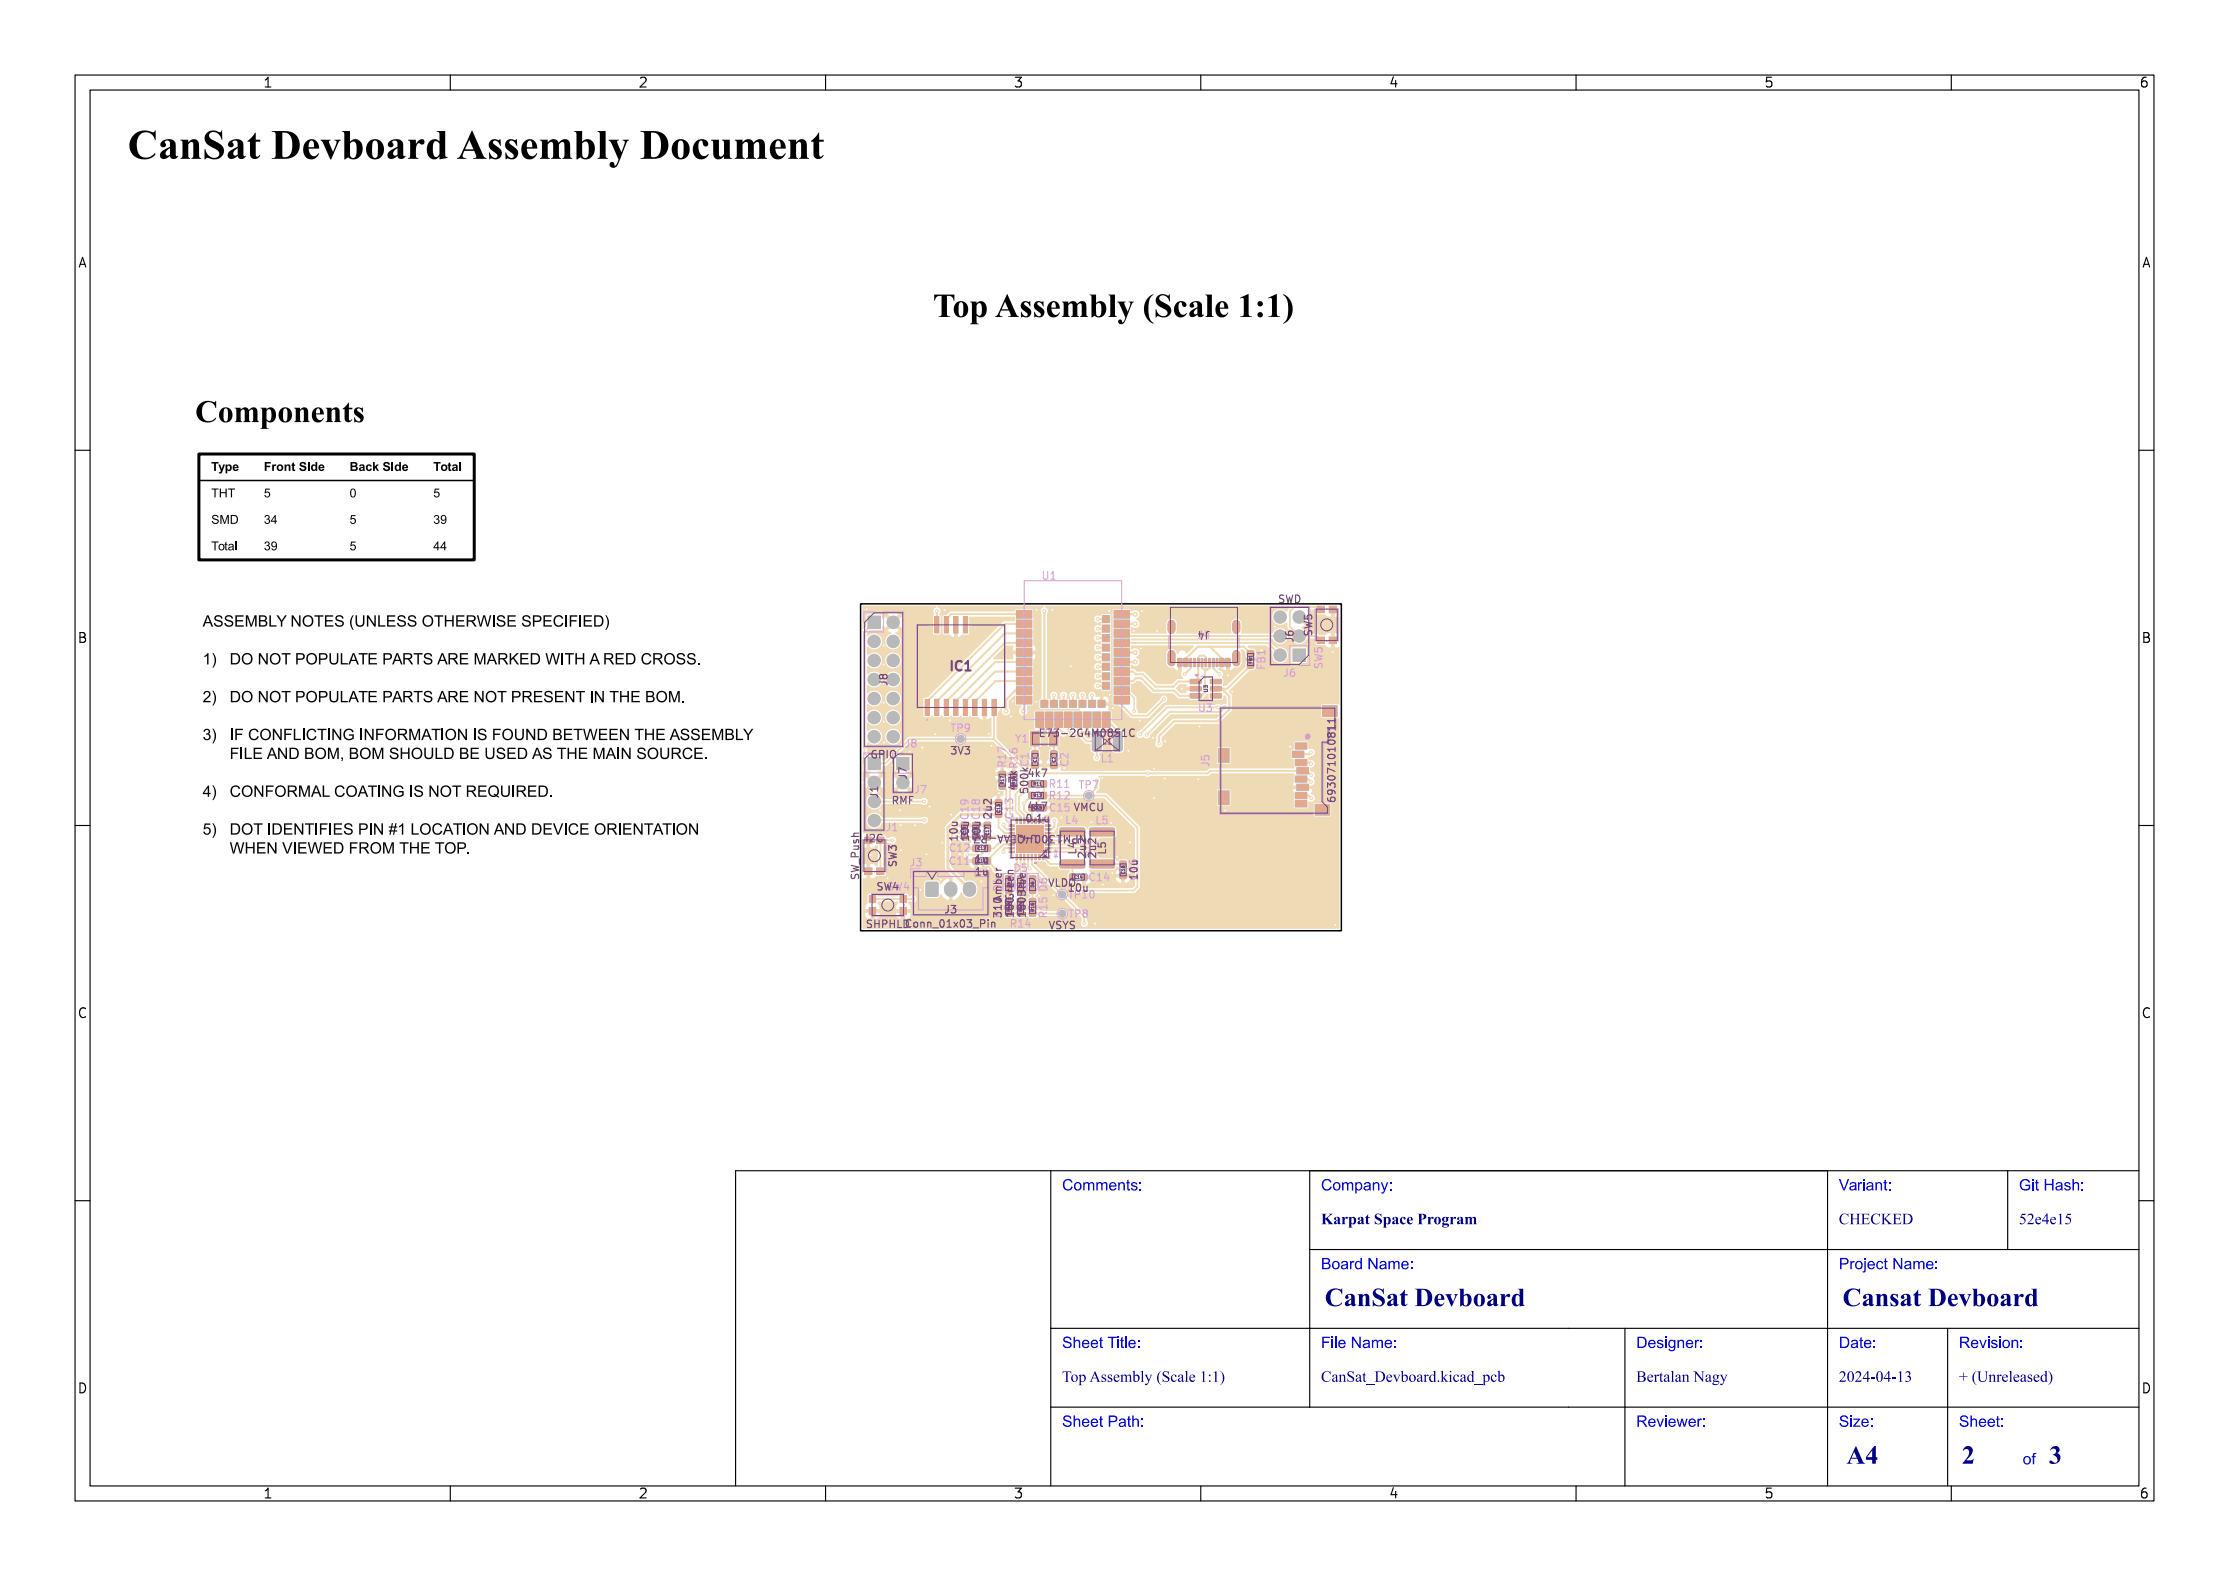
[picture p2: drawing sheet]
<svg xmlns="http://www.w3.org/2000/svg" width="297mm" height="210mm" viewBox="0 0 297 210" stroke-linecap="round" stroke-linejoin="round" font-family="sans-serif">
<defs><g id="words">
<text font-size="5.3" fill="#fff" x="17" y="21.5">CanSat Devboard Assembly Document</text>
<text font-size="4.3" fill="#fff" x="117.3" y="42.5">Top Assembly (Scale 1:1)</text>
<g font-size="3.3" fill="#fff">
<text x="176.5" y="174.3">CanSat Devboard</text>
<text x="245.5" y="174.3">Cansat Devboard</text>
<text x="246" y="195.3">A4</text>
<text x="261.4" y="195.3">2</text>
<text x="273" y="195.3">3</text>
</g>
<g font-size="2" fill="#fff">
<text x="141.5" y="158.8">Comments:</text>
<text x="176" y="158.8">Company:</text>
<text x="245" y="158.8">Variant:</text>
<text x="269" y="158.8">Git Hash:</text>
<text x="176" y="163.3">Karpat Space Program</text>
<text x="245" y="163.3">CHECKED</text>
<text x="269" y="163.3">52e4e15</text>
<text x="176" y="169.3">Board Name:</text>
<text x="245" y="169.3">Project Name:</text>
<text x="141.5" y="179.8">Sheet Title:</text>
<text x="176" y="179.8">File Name:</text>
<text x="218" y="179.8">Designer:</text>
<text x="245" y="179.8">Date:</text>
<text x="261" y="179.8">Revision:</text>
<text x="141.5" y="184.3">Top Assembly (Scale 1:1)</text>
<text x="176" y="184.3">CanSat_Devboard.kicad_pcb</text>
<text x="218" y="184.3">Bertalan Nagy</text>
<text x="245" y="184.3">2024-04-13</text>
<text x="261" y="184.3">+ (Unreleased)</text>
<text x="141.5" y="190.3">Sheet Path:</text>
<text x="218" y="190.3">Reviewer:</text>
<text x="245" y="190.3">Size:</text>
<text x="261" y="190.3">Sheet:</text>
<text x="269.5" y="195.3">of</text>
</g>
<g font-size="1.7" fill="#fff">
<text x="35" y="11.6">1</text>
<text x="85" y="11.6">2</text>
<text x="135" y="11.6">3</text>
<text x="185" y="11.6">4</text>
<text x="235" y="11.6">5</text>
<text x="285" y="11.6">6</text>
<text x="10.5" y="35.6">A</text>
<text x="285.5" y="35.6">A</text>
<text x="10.5" y="85.6">B</text>
<text x="126.5" y="89.4">IC1</text>
<text x="285.5" y="85.6">B</text>
<text x="10.5" y="135.6">C</text>
<text x="285.5" y="135.6">C</text>
<text x="10.5" y="185.6">D</text>
<text x="285.5" y="185.6">D</text>
<text x="35" y="199.7">1</text>
<text x="85" y="199.7">2</text>
<text x="135" y="199.7">3</text>
<text x="185" y="199.7">4</text>
<text x="235" y="199.7">5</text>
<text x="285" y="199.7">6</text>
</g>
<g font-size="1.3" fill="#fff">
<text x="139" y="77.2">U1</text>
<text x="170.6" y="80.3">SWD</text>
<text x="159.6" y="85.1">J4</text>
<text x="161.2" y="84.1" transform="rotate(180 161.2 84.1)">J4</text>
<text x="168.6" y="89.1" transform="rotate(-90 168.6 89.1)">FB1</text>
<text x="172.3" y="85.6" transform="rotate(-90 172.3 85.6)">J6</text>
<text x="174.8" y="84.5" transform="rotate(-90 174.8 84.5)">SW5</text>
<text x="176.2" y="88.8" transform="rotate(-90 176.2 88.8)">SW5</text>
<text x="118.2" y="91.4" transform="rotate(-90 118.2 91.4)">J8</text>
<text x="159.8" y="94.8">U3</text>
<text x="171" y="90.2">J6</text>
<text x="116.1" y="101">GPIO</text>
<text x="120.6" y="99.6">J8</text>
<text x="126.8" y="100.5">3V3</text>
<text x="126.8" y="97.5">TP9</text>
<text x="135.4" y="98.9">Y1</text>
<text x="139.7" y="98.2">E73-2G4M08S1C</text>
<text x="146.7" y="101.6">L1</text>
<text x="117" y="106.3" transform="rotate(-90 117 106.3)">J1</text>
<text x="119.1" y="107.2">RMF</text>
<text x="120.8" y="103.8" transform="rotate(-90 120.8 103.8)">J7</text>
<text x="121.9" y="105.7">J7</text>
<text x="134" y="102.1" transform="rotate(-90 134 102.1)">R17</text>
<text x="135.5" y="105.2" transform="rotate(-90 135.5 105.2)">47k R16</text>
<text x="137" y="105.6" transform="rotate(-90 137 105.6)">500k C1</text>
<text x="137.1" y="103.5">4k7</text>
<text x="137.1" y="107.9">4k7 C15</text>
<text x="140" y="105">R11</text>
<text x="140" y="106.5">R12</text>
<text x="142.3" y="102" transform="rotate(-90 142.3 102)">C2</text>
<text x="143.9" y="105.1">TP7</text>
<text x="161.1" y="102.2" transform="rotate(-90 161.1 102.2)">J5</text>
<text x="177.9" y="106.1" transform="rotate(-90 177.9 106.1)">693071010811</text>
<text x="115.3" y="112.2">I2C</text>
<text x="118.1" y="110.7">J1</text>
<text x="126.7" y="113.5">C12</text>
<text x="127.6" y="112" transform="rotate(-90 127.6 112)">10u</text>
<text x="129" y="109.1" transform="rotate(-90 129 109.1)">C19</text>
<text x="129.1" y="112" transform="rotate(-90 129.1 112)">10u</text>
<text x="130.6" y="112" transform="rotate(-90 130.6 112)">10u C18</text>
<text x="132.1" y="109" transform="rotate(-90 132.1 109)">C17</text>
<text x="132.1" y="108.9" transform="rotate(-90 132.1 108.9)">2u2</text>
<text x="135" y="108.9" transform="rotate(-90 135 108.9)">C13</text>
<text x="136.7" y="109.6">0.1u</text>
<text x="138" y="111.3" transform="rotate(180 138 111.3)">U4</text>
<text x="139.7" y="113.3" transform="rotate(180 139.7 113.3)">*</text>
<text x="141.1" y="113.3" transform="rotate(180 141.1 113.3)">*</text>
<text x="142" y="109.8">L4</text>
<text x="143.3" y="111.3" transform="rotate(180 143.3 111.3)">NPM1300-QEAA-R7</text>
<text x="143.4" y="113.8" transform="rotate(-90 143.4 113.8)">L4</text>
<text x="143.5" y="108.1">VMCU</text>
<text x="146" y="109.8">L5</text>
<text x="147.3" y="113.8" transform="rotate(-90 147.3 113.8)">L5</text>
<text x="114.5" y="116.8" transform="rotate(-90 114.5 116.8)">SW_Push</text>
<text x="117.1" y="118.6">SW4</text>
<text x="118.5" y="118.6">SW4</text>
<text x="119.5" y="115.2" transform="rotate(-90 119.5 115.2)">SW3</text>
<text x="121.3" y="115.4">J3</text>
<text x="126.7" y="115.2">C11</text>
<text x="130" y="116.6">1u</text>
<text x="130" y="115">1u</text>
<text x="133.4" y="118.6" transform="rotate(-90 133.4 118.6)">D4</text>
<text x="135.2" y="116.2">D5</text>
<text x="138.9" y="114.3">*</text>
<text x="139.5" y="118.7" transform="rotate(-90 139.5 118.7)">D6</text>
<text x="139.9" y="118.1">VLDO</text>
<text x="140.3" y="114.3">*</text>
<text x="142.5" y="118.8">10u</text>
<text x="142.5" y="119.7">TP10</text>
<text x="144.7" y="114.2" transform="rotate(-90 144.7 114.2)">2u2</text>
<text x="145.3" y="117.4">C14</text>
<text x="146" y="114.2" transform="rotate(-90 146 114.2)">2u2</text>
<text x="151.5" y="117.1" transform="rotate(-90 151.5 117.1)">C16</text>
<text x="151.6" y="117.1" transform="rotate(-90 151.6 117.1)">10u</text>
<text x="115.9" y="123.6">SHPHLD Conn_01x03_Pin</text>
<text x="125.9" y="121.7">J3</text>
<text x="133.4" y="122.1" transform="rotate(-90 133.4 122.1)">R13</text>
<text x="133.5" y="122.1" transform="rotate(-90 133.5 122.1)">310Amber</text>
<text x="134.8" y="123.6">R14</text>
<text x="135" y="122.1" transform="rotate(-90 135 122.1)">180Green</text>
<text x="136.7" y="122.1" transform="rotate(-90 136.7 122.1)">180Blue</text>
<text x="139.5" y="122.1" transform="rotate(-90 139.5 122.1)">R15</text>
<text x="139.9" y="123.8">VSYS</text>
<text x="142.5" y="122.3">TP8</text>
</g>
<text font-size="1.1" fill="#fff" x="146.9" y="99.2">L1</text>
<text font-size=".7" fill="#fff" x="160.9" y="92.2" transform="rotate(-90 160.9 92.2)">U3</text>
<g font-size=".5" fill="#fff">
<text x="166.8" y="88.4" transform="rotate(-90 166.8 88.4)">FB1</text>
<text x="138.1" y="101.5" transform="rotate(-90 138.1 101.5)">C1</text>
<text x="140.6" y="101.6" transform="rotate(-90 140.6 101.6)">C2</text>
<text x="133.7" y="104.4" transform="rotate(-90 133.7 104.4)">R17</text>
<text x="135.3" y="104.5" transform="rotate(-90 135.3 104.5)">R16</text>
<text x="137.8" y="104.7">R11</text>
<text x="137.8" y="107.8">C15</text>
<text x="137.8" y="106.2">R12</text>
<text x="128.7" y="111.2" transform="rotate(-90 128.7 111.2)">C19</text>
<text x="130.2" y="111.2" transform="rotate(-90 130.2 111.2)">C18</text>
<text x="130.3" y="113.2">C12</text>
<text x="131.8" y="111.2" transform="rotate(-90 131.8 111.2)">C17</text>
<text x="133.3" y="108.2" transform="rotate(-90 133.3 108.2)">C13</text>
<text x="130.3" y="114.9">C11</text>
<text x="134.6" y="118.2" transform="rotate(-90 134.6 118.2)">D4</text>
<text x="136.2" y="118.2" transform="rotate(-90 136.2 118.2)">D5</text>
<text x="137.8" y="118.2" transform="rotate(-90 137.8 118.2)">D6</text>
<text x="143.2" y="117.1">C14</text>
<text x="149.8" y="116.4" transform="rotate(-90 149.8 116.4)">C16</text>
<text x="134.6" y="121.4" transform="rotate(-90 134.6 121.4)">R13</text>
<text x="136.2" y="121.4" transform="rotate(-90 136.2 121.4)">R14</text>
<text x="137.8" y="121.4" transform="rotate(-90 137.8 121.4)">R15</text>
</g>
</g></defs>
<path d="M114.7 80.5h64v43.5h-64z" fill="none" stroke="#000" stroke-width=".2"/>
<g fill="#eedab5">
<circle cx="141.5" cy="119.2" r=".5"/>
<circle cx="119" cy="82.9" r=".85"/>
<circle cx="116.5" cy="85.5" r=".85"/>
<circle cx="119" cy="85.5" r=".85"/>
<circle cx="116.5" cy="88" r=".85"/>
<circle cx="119" cy="88" r=".85"/>
<circle cx="116.5" cy="90.5" r=".85"/>
<circle cx="119" cy="90.5" r=".85"/>
<circle cx="116.5" cy="93.1" r=".85"/>
<circle cx="119" cy="93.1" r=".85"/>
<circle cx="116.5" cy="95.6" r=".85"/>
<circle cx="119" cy="95.6" r=".85"/>
<circle cx="116.5" cy="98.2" r=".85"/>
<circle cx="119" cy="98.2" r=".85"/>
</g>
<g fill="#eedab5">
<path d="M139.9 97.5h1.1v1.9h-1.1z" fill-rule="evenodd"/>
<path d="M137.4 97.5h1.1v1.9h-1.1z" fill-rule="evenodd"/>
<path d="M141.3 114.6h.1h3l.2 .2v.7l-.3 .2h-3l-.1-.3z" fill-rule="evenodd"/>
<path d="M141.3 110.4l.1-.1h3l.2 .2v.8l-.3 .1h-3l-.1-.2z" fill-rule="evenodd"/>
<path d="M145.2 110.4l.2-.1h3l.1 .2v.8l-.2 .1h-3l-.1-.2z" fill-rule="evenodd"/>
<path d="M145.2 114.6h.2h3l.1 .2v.7l-.2 .2h-3l-.1-.3z" fill-rule="evenodd"/>
<path d="M129.7 112.6h.7v.9h-.7z" fill-rule="evenodd"/>
<path d="M131.2 112.6h.8v.9h-.8z" fill-rule="evenodd"/>
<path d="M135.6 119.7h.8v.7h-.8z" fill-rule="evenodd"/>
<path d="M135.6 121.4h.8v.7h-.8z" fill-rule="evenodd"/>
<path d="M158.6 90.5h1.4l.1 .2v.3l-.2 .1h-1.3l-.1-.1z" fill-rule="evenodd"/>
<path d="M158.6 91.5h1.4l.1 .1v.4l-.2 .1h-1.3l-.1-.2z" fill-rule="evenodd"/>
<path d="M158.6 92.4h1.4l.1 .2v.3l-.2 .1h-1.3l-.1-.1z" fill-rule="evenodd"/>
<path d="M161.3 92.4h1.4l.1 .2v.3l-.2 .1h-1.3l-.1-.1z" fill-rule="evenodd"/>
<path d="M161.3 91.5h1.4l.1 .1v.4l-.2 .1h-1.3l-.1-.2z" fill-rule="evenodd"/>
<path d="M161.3 90.5h1.4l.1 .2v.3l-.2 .1h-1.3l-.1-.1z" fill-rule="evenodd"/>
<path d="M115.6 82.1h1.7v1.7h-1.7z" fill-rule="evenodd"/>
<path d="M137.2 119.7h.8v.7h-.8z" fill-rule="evenodd"/>
<path d="M137.2 121.4h.8v.7h-.8z" fill-rule="evenodd"/>
<path d="M163.4 87.8l.4-.1 .1 .1v.9l-.1 .1-.3 .1-.2-.1z" fill-rule="evenodd"/>
<path d="M162.6 87.8l.4-.1 .1 .1v.9l-.1 .1-.3 .1-.2-.1z" fill-rule="evenodd"/>
<path d="M161.5 87.7l.3 .1v1l-.1 .1-.2-.1z" fill-rule="evenodd"/>
<path d="M160.5 87.7l.3 .1v1l-.1 .1-.2-.1z" fill-rule="evenodd"/>
<path d="M160 87.7l.3 .1v1l-.1 .1-.2-.1z" fill-rule="evenodd"/>
<path d="M159 87.7l.3 .1v1l-.1 .1-.2-.1z" fill-rule="evenodd"/>
<path d="M157.8 87.8l.4-.1 .1 .1v.9l-.1 .1-.3 .1-.2-.1z" fill-rule="evenodd"/>
<path d="M157 87.8l.4-.1 .1 .1v.9l-.1 .1-.3 .1-.2-.1z" fill-rule="evenodd"/>
<path d="M157 87.8l.4-.1 .1 .1v.9l-.1 .1-.3 .1-.2-.1z" fill-rule="evenodd"/>
<path d="M157.8 87.8l.4-.1 .1 .1v.9l-.1 .1-.3 .1-.2-.1z" fill-rule="evenodd"/>
<path d="M158.5 87.7l.3 .1v1l-.1 .1-.2-.1z" fill-rule="evenodd"/>
<path d="M159.5 87.7l.3 .1v1l-.1 .1-.2-.1z" fill-rule="evenodd"/>
<path d="M161 87.7l.3 .1v1l-.1 .1-.2-.1z" fill-rule="evenodd"/>
<path d="M162 87.7l.3 .1v1l-.1 .1-.2-.1z" fill-rule="evenodd"/>
<path d="M162.6 87.8l.4-.1 .1 .1v.9l-.1 .1-.3 .1-.2-.1z" fill-rule="evenodd"/>
<path d="M163.4 87.8l.4-.1 .1 .1v.9l-.1 .1-.3 .1-.2-.1z" fill-rule="evenodd"/>
</g>
<path d="M156.1 83.1v.8M156.1 87.2v1.1M164.7 83.1v.8M164.7 87.2v1.1" fill="none" stroke="#eedab5" stroke-width="1"/>
<g fill="#eedab5">
<path d="M148.4 97.5h.9l.2 .1 .1 2.3-.2 .2h-.8l-.3-.2v-2.2z" fill-rule="evenodd"/>
<path d="M145.6 97.5h.9l.2 .1 .1 2.3-.2 .2h-.8l-.3-.2v-2.2z" fill-rule="evenodd"/>
<path d="M123.3 93.2h.6v2.2h-.6z" fill-rule="evenodd"/>
<path d="M124.5 93.2h.6v2.2h-.6z" fill-rule="evenodd"/>
<path d="M125.8 93.2h.6v2.2h-.6z" fill-rule="evenodd"/>
<path d="M127.1 93.2h.6v2.2h-.6z" fill-rule="evenodd"/>
<path d="M128.3 93.2h.6v2.2h-.6z" fill-rule="evenodd"/>
<path d="M129.6 93.2h.6v2.2h-.6z" fill-rule="evenodd"/>
<path d="M130.9 93.2h.6v2.2h-.6z" fill-rule="evenodd"/>
<path d="M132.1 93.2h.6v2.2h-.6z" fill-rule="evenodd"/>
<path d="M128.3 82.2h.6v2.2h-.6z" fill-rule="evenodd"/>
<path d="M127.1 82.2h.6v2.2h-.6z" fill-rule="evenodd"/>
<path d="M125.8 82.2h.6v2.2h-.6z" fill-rule="evenodd"/>
<path d="M124.5 82.2h.6v2.2h-.6z" fill-rule="evenodd"/>
<path d="M135.5 81.4h2v1h-2z" fill-rule="evenodd"/>
<path d="M135.5 82.6h2v1h-2z" fill-rule="evenodd"/>
<path d="M135.5 83.9h2v1h-2z" fill-rule="evenodd"/>
<path d="M135.5 85.2h2v1h-2z" fill-rule="evenodd"/>
<path d="M135.5 86.4h2v1h-2z" fill-rule="evenodd"/>
<path d="M135.5 87.7h2v1h-2z" fill-rule="evenodd"/>
<path d="M135.5 89h2v1h-2z" fill-rule="evenodd"/>
<path d="M135.5 90.3h2v1h-2z" fill-rule="evenodd"/>
<path d="M135.5 91.5h2v1h-2z" fill-rule="evenodd"/>
<path d="M135.5 92.8h2v1h-2z" fill-rule="evenodd"/>
<path d="M138 94.9h1v2h-1z" fill-rule="evenodd"/>
<path d="M138.7 93.3h.9v.9h-.9z" fill-rule="evenodd"/>
<path d="M139.3 94.9h1v2h-1z" fill-rule="evenodd"/>
<path d="M140 93.3h.9v.9h-.9z" fill-rule="evenodd"/>
<path d="M140.6 94.9h1v2h-1z" fill-rule="evenodd"/>
<path d="M141.2 93.3h.9v.9h-.9z" fill-rule="evenodd"/>
<path d="M141.8 94.9h1v2h-1z" fill-rule="evenodd"/>
<path d="M142.5 93.3h.9v.9h-.9z" fill-rule="evenodd"/>
<path d="M143.1 94.9h1v2h-1z" fill-rule="evenodd"/>
<path d="M143.8 93.3h.9v.9h-.9z" fill-rule="evenodd"/>
<path d="M144.4 94.9h1v2h-1z" fill-rule="evenodd"/>
<path d="M145.1 93.3h.9v.9h-.9z" fill-rule="evenodd"/>
<path d="M145.6 94.9h1v2h-1z" fill-rule="evenodd"/>
<path d="M146.3 93.3h.9v.9h-.9z" fill-rule="evenodd"/>
<path d="M146.9 94.9h1v2h-1z" fill-rule="evenodd"/>
<path d="M148.5 92.8h2v1h-2z" fill-rule="evenodd"/>
<path d="M148.5 91.5h2v1h-2z" fill-rule="evenodd"/>
<path d="M146.9 90.9h.9v.9h-.9z" fill-rule="evenodd"/>
<path d="M148.5 90.3h2v1h-2z" fill-rule="evenodd"/>
<path d="M146.9 89.7h.9v.9h-.9z" fill-rule="evenodd"/>
<path d="M148.5 89h2v1h-2z" fill-rule="evenodd"/>
<path d="M146.9 88.4h.9v.9h-.9z" fill-rule="evenodd"/>
<path d="M148.5 87.7h2v1h-2z" fill-rule="evenodd"/>
<path d="M146.9 87.1h.9v.9h-.9z" fill-rule="evenodd"/>
<path d="M148.5 86.4h2v1h-2z" fill-rule="evenodd"/>
<path d="M146.9 85.9h.9v.9h-.9z" fill-rule="evenodd"/>
<path d="M148.5 85.2h2v1h-2z" fill-rule="evenodd"/>
<path d="M146.9 84.6h.9v.9h-.9z" fill-rule="evenodd"/>
<path d="M148.5 83.9h2v1h-2z" fill-rule="evenodd"/>
<path d="M146.9 83.3h.9v.9h-.9z" fill-rule="evenodd"/>
<path d="M148.5 82.6h2v1h-2z" fill-rule="evenodd"/>
<path d="M146.9 82h.9v.9h-.9z" fill-rule="evenodd"/>
<path d="M148.5 81.4h2v1h-2z" fill-rule="evenodd"/>
<path d="M137.5 101.6h.8v.8h-.8z" fill-rule="evenodd"/>
<path d="M137.5 100.1h.8v.7h-.8z" fill-rule="evenodd"/>
<path d="M131.1 109.6h.9v.8h-.9z" fill-rule="evenodd"/>
<path d="M131.1 111.1h.9v.8h-.9z" fill-rule="evenodd"/>
<path d="M172.6 99h1.5v.8h-1.5z" fill-rule="evenodd"/>
<path d="M172.2 100.1h1.5v.8h-1.5z" fill-rule="evenodd"/>
<path d="M172.6 101.2h1.5v.8h-1.5z" fill-rule="evenodd"/>
<path d="M172.8 102.3h1.5v.8h-1.5z" fill-rule="evenodd"/>
<path d="M172.6 103.4h1.5v.8h-1.5z" fill-rule="evenodd"/>
<path d="M172.8 104.5h1.5v.8h-1.5z" fill-rule="evenodd"/>
<path d="M172.6 105.6h1.5v.8h-1.5z" fill-rule="evenodd"/>
<path d="M172.6 106.7h1.5v.8h-1.5z" fill-rule="evenodd"/>
<path d="M176.3 94.1h1.9v1.4h-1.9z" fill-rule="evenodd"/>
<path d="M175.3 107.2h1.9v1.4h-1.9z" fill-rule="evenodd"/>
<path d="M162.4 99.8h1.4v1.8h-1.4z" fill-rule="evenodd"/>
<path d="M162.4 105.4h1.4v1.8h-1.4z" fill-rule="evenodd"/>
<path d="M135.6 116.7h.8v.8h-.8z" fill-rule="evenodd"/>
<path d="M135.6 118.3h.8v.7h-.8z" fill-rule="evenodd"/>
<path d="M137.1 105.6h.7v.8h-.7z" fill-rule="evenodd"/>
<path d="M138.7 105.6h.7v.8h-.7z" fill-rule="evenodd"/>
<path d="M142.5 116.5h.8v.8h-.8z" fill-rule="evenodd"/>
<path d="M144.1 116.5h.7v.8h-.7z" fill-rule="evenodd"/>
<path d="M139.3 113.4h.7v.2h-.7z" fill-rule="evenodd"/>
<path d="M139.3 112.9h.7v.2h-.7z" fill-rule="evenodd"/>
<path d="M139.3 112.4h.7v.2h-.7z" fill-rule="evenodd"/>
<path d="M139.3 111.9h.7v.2h-.7z" fill-rule="evenodd"/>
<path d="M139.3 111.4h.7v.2h-.7z" fill-rule="evenodd"/>
<path d="M139.3 110.9h.7v.2h-.7z" fill-rule="evenodd"/>
<path d="M139.3 110.4h.7v.2h-.7z" fill-rule="evenodd"/>
<path d="M139.3 109.9h.7v.2h-.7z" fill-rule="evenodd"/>
<path d="M138.9 109h.2v.7h-.2z" fill-rule="evenodd"/>
<path d="M138.4 109h.2v.7h-.2z" fill-rule="evenodd"/>
<path d="M137.9 109h.2v.7h-.2z" fill-rule="evenodd"/>
<path d="M137.4 109h.2v.7h-.2z" fill-rule="evenodd"/>
<path d="M136.9 109h.2v.7h-.2z" fill-rule="evenodd"/>
<path d="M136.4 109h.2v.7h-.2z" fill-rule="evenodd"/>
<path d="M135.9 109h.2v.7h-.2z" fill-rule="evenodd"/>
<path d="M135.4 109h.2v.7h-.2z" fill-rule="evenodd"/>
<path d="M134.4 109.9h.8v.2h-.8z" fill-rule="evenodd"/>
<path d="M134.4 110.4h.8v.2h-.8z" fill-rule="evenodd"/>
<path d="M134.4 110.9h.8v.2h-.8z" fill-rule="evenodd"/>
<path d="M134.4 111.4h.8v.2h-.8z" fill-rule="evenodd"/>
<path d="M134.4 111.9h.8v.2h-.8z" fill-rule="evenodd"/>
<path d="M134.4 112.4h.8v.2h-.8z" fill-rule="evenodd"/>
<path d="M134.4 112.9h.8v.2h-.8z" fill-rule="evenodd"/>
<path d="M134.4 113.4h.8v.2h-.8z" fill-rule="evenodd"/>
<path d="M135.4 113.8h.2v.8h-.2z" fill-rule="evenodd"/>
<path d="M135.9 113.8h.2v.8h-.2z" fill-rule="evenodd"/>
<path d="M136.4 113.8h.2v.8h-.2z" fill-rule="evenodd"/>
<path d="M136.9 113.8h.2v.8h-.2z" fill-rule="evenodd"/>
<path d="M137.4 113.8h.2v.8h-.2z" fill-rule="evenodd"/>
<path d="M137.9 113.8h.2v.8h-.2z" fill-rule="evenodd"/>
<path d="M138.4 113.8h.2v.8h-.2z" fill-rule="evenodd"/>
<path d="M138.9 113.8h.2v.8h-.2z" fill-rule="evenodd"/>
<path d="M135.4 110h3.6v3.6h-3.6z" fill-rule="evenodd"/>
<path d="M123.4 117.6l.2-.1 1.4 .1v.2v1.6l-.2 .1-1.4-.1-.1-.2z" fill-rule="evenodd"/>
</g>
<g fill="#eedab5">
<circle cx="141.5" cy="121.7" r=".5"/>
<circle cx="145.1" cy="106" r=".5"/>
<circle cx="128" cy="98.5" r=".5"/>
</g>
<path d="M126.7 118.4v.2M129.2 118.4v.2" fill="none" stroke="#eedab5" stroke-width="1.7"/>
<g fill="#eedab5">
<path d="M137.1 107.2h.8v.8h-.8z" fill-rule="evenodd"/>
<path d="M138.7 107.2h.7v.8h-.7z" fill-rule="evenodd"/>
<path d="M134 119.8h.8v.6h-.8z" fill-rule="evenodd"/>
<path d="M134 121.4h.8v.7h-.8z" fill-rule="evenodd"/>
<path d="M140 101.6h.8v.8h-.8z" fill-rule="evenodd"/>
<path d="M140 100.1h.8v.7h-.8z" fill-rule="evenodd"/>
<path d="M166.2 86.7h.8v.8h-.8z" fill-rule="evenodd"/>
<path d="M166.2 88.3h.8v.7h-.8z" fill-rule="evenodd"/>
<path d="M115.8 119.3h.9v1h-.9z" fill-rule="evenodd"/>
<path d="M119.9 119.3h.9v1h-.9z" fill-rule="evenodd"/>
<path d="M115.8 120.9h.9v1h-.9z" fill-rule="evenodd"/>
<path d="M119.9 120.9h.9v1h-.9z" fill-rule="evenodd"/>
<path d="M138.7 104h.7v.9h-.7z" fill-rule="evenodd"/>
<path d="M137.1 104h.7v.9h-.7z" fill-rule="evenodd"/>
<path d="M128.1 109.6h.8v.8h-.8z" fill-rule="evenodd"/>
<path d="M128.1 111.1h.8v.8h-.8z" fill-rule="evenodd"/>
<path d="M175.5 84.9h1v.9h-1z" fill-rule="evenodd"/>
<path d="M175.5 80.8h1v.9h-1z" fill-rule="evenodd"/>
<path d="M177.1 84.9h1v.9h-1z" fill-rule="evenodd"/>
<path d="M177.1 80.8h1v.9h-1z" fill-rule="evenodd"/>
<path d="M115.6 100.9h1.7v1.7h-1.7z" fill-rule="evenodd"/>
<path d="M119.5 100.9h1.7v1.7h-1.7z" fill-rule="evenodd"/>
<path d="M132.6 106.6h.9v.7h-.9z" fill-rule="evenodd"/>
<path d="M132.6 108.1h.9v.8h-.9z" fill-rule="evenodd"/>
<path d="M133.1 104.4h.9v.7h-.9z" fill-rule="evenodd"/>
<path d="M133.1 102.8h.9v.7h-.9z" fill-rule="evenodd"/>
<path d="M129.7 114.3h.7v.8h-.7z" fill-rule="evenodd"/>
<path d="M131.2 114.3h.8v.8h-.8z" fill-rule="evenodd"/>
<path d="M129.6 109.6h.8v.8h-.8z" fill-rule="evenodd"/>
<path d="M129.6 111.1h.8v.8h-.8z" fill-rule="evenodd"/>
<path d="M134.7 104.5h.8v.6h-.8z" fill-rule="evenodd"/>
<path d="M134.7 102.8h.8v.7h-.8z" fill-rule="evenodd"/>
<path d="M137.2 116.7h.8v.8h-.8z" fill-rule="evenodd"/>
<path d="M137.2 118.3h.8v.7h-.8z" fill-rule="evenodd"/>
<path d="M134 116.7h.8v.8h-.8z" fill-rule="evenodd"/>
<path d="M134 118.3h.8v.7h-.8z" fill-rule="evenodd"/>
<path d="M116.8 111.5h1v.9h-1z" fill-rule="evenodd"/>
<path d="M116.8 115.6h1v.9h-1z" fill-rule="evenodd"/>
<path d="M115.2 111.5h1v.9h-1z" fill-rule="evenodd"/>
<path d="M115.2 115.6h1v.9h-1z" fill-rule="evenodd"/>
<path d="M149.2 116.3h.9v.8h-.9z" fill-rule="evenodd"/>
<path d="M149.2 114.8h.9v.7h-.9z" fill-rule="evenodd"/>
<path d="M172.3 86.4h1.7v1.7h-1.7z" fill-rule="evenodd"/>
</g>
<g fill="#eedab5">
<circle cx="116.5" cy="104.3" r=".85"/>
<circle cx="116.5" cy="106.8" r=".85"/>
<circle cx="116.5" cy="109.3" r=".85"/>
<circle cx="120.3" cy="104.3" r=".85"/>
<circle cx="170.6" cy="87.3" r=".85"/>
<circle cx="173.1" cy="84.8" r=".85"/>
<circle cx="170.6" cy="84.8" r=".85"/>
<circle cx="173.1" cy="82.2" r=".85"/>
<circle cx="170.6" cy="82.2" r=".85"/>
<circle cx="144.5" cy="123" r=".27"/>
<circle cx="146.1" cy="101" r=".28"/>
<circle cx="146.1" cy="104" r=".27"/>
<circle cx="152.9" cy="103" r=".28"/>
<circle cx="145.2" cy="113.5" r=".28"/>
<circle cx="174.7" cy="103.3" r=".27"/>
<circle cx="164.2" cy="92.1" r=".28"/>
<circle cx="141.8" cy="102.4" r=".28"/>
<circle cx="152.2" cy="81.5" r=".28"/>
<circle cx="146.8" cy="103.7" r=".28"/>
<circle cx="131.8" cy="122.4" r=".28"/>
<circle cx="143.3" cy="98.2" r=".27"/>
<circle cx="120.1" cy="113.3" r=".28"/>
<circle cx="138.1" cy="81.3" r=".28"/>
<circle cx="122.6" cy="118.6" r=".28"/>
<circle cx="115.5" cy="81.2" r=".28"/>
<circle cx="148.8" cy="114.2" r=".28"/>
<circle cx="118.3" cy="121.4" r=".28"/>
<circle cx="143.7" cy="106.7" r=".27"/>
<circle cx="136.7" cy="120.8" r=".27"/>
<circle cx="125.4" cy="117.2" r=".27"/>
<circle cx="146" cy="113" r=".28"/>
<circle cx="141.4" cy="108.9" r=".28"/>
<circle cx="148.2" cy="94.4" r=".28"/>
<circle cx="159.7" cy="103.8" r=".27"/>
<circle cx="117.8" cy="99" r=".28"/>
<circle cx="146.9" cy="117.9" r=".27"/>
<circle cx="118.3" cy="117" r=".28"/>
<circle cx="151.9" cy="96" r=".27"/>
<circle cx="148.2" cy="116.3" r=".27"/>
<circle cx="171.8" cy="85.2" r=".28"/>
<circle cx="176.9" cy="104" r=".27"/>
<circle cx="122.9" cy="99.6" r=".28"/>
<circle cx="131.8" cy="97.8" r=".27"/>
<circle cx="177.6" cy="83.3" r=".28"/>
<circle cx="117.7" cy="88.5" r=".28"/>
<circle cx="138.4" cy="119.4" r=".28"/>
<circle cx="150.4" cy="100" r=".28"/>
<circle cx="132.1" cy="99.4" r=".28"/>
<circle cx="121.2" cy="100.2" r=".28"/>
<circle cx="152" cy="86.4" r=".28"/>
<circle cx="157.5" cy="91.8" r=".28"/>
<circle cx="150.6" cy="112.2" r=".28"/>
<circle cx="125.6" cy="112.3" r=".28"/>
<circle cx="134.7" cy="95.5" r=".28"/>
<circle cx="121.9" cy="110" r=".27"/>
<circle cx="153.6" cy="98.3" r=".27"/>
<circle cx="133.3" cy="116.7" r=".27"/>
<circle cx="135" cy="93.4" r=".28"/>
<circle cx="163.6" cy="90" r=".28"/>
<circle cx="153.8" cy="106.3" r=".27"/>
<circle cx="155.2" cy="103.7" r=".28"/>
<circle cx="142.7" cy="88.8" r=".28"/>
<circle cx="133.5" cy="120.9" r=".28"/>
<circle cx="140.2" cy="81.3" r=".28"/>
<circle cx="177.9" cy="123.2" r=".28"/>
<circle cx="133.5" cy="119.4" r=".28"/>
<circle cx="163.2" cy="108" r=".27"/>
<circle cx="123.5" cy="113.8" r=".27"/>
<circle cx="123.9" cy="107.5" r=".28"/>
<circle cx="138.1" cy="93.5" r=".28"/>
<circle cx="135.2" cy="117.9" r=".28"/>
<circle cx="117.7" cy="93.6" r=".28"/>
<circle cx="159.8" cy="96.8" r=".28"/>
<circle cx="145.4" cy="109.6" r=".28"/>
<circle cx="151.1" cy="84.1" r=".28"/>
<circle cx="174.3" cy="85.8" r=".27"/>
<circle cx="118.1" cy="114" r=".27"/>
<circle cx="140.3" cy="119.3" r=".27"/>
<circle cx="117.7" cy="96.2" r=".28"/>
<circle cx="168.1" cy="86.7" r=".28"/>
<circle cx="144.8" cy="97.7" r=".28"/>
<circle cx="130.7" cy="117.4" r=".27"/>
<circle cx="147.5" cy="97.5" r=".28"/>
<circle cx="124.6" cy="97.8" r=".28"/>
<circle cx="117.3" cy="108" r=".28"/>
<circle cx="171.9" cy="99.5" r=".28"/>
<circle cx="117.7" cy="91.1" r=".27"/>
<circle cx="169.9" cy="83.5" r=".27"/>
<circle cx="154.2" cy="84.1" r=".27"/>
<circle cx="155.3" cy="98.8" r=".28"/>
<circle cx="147.9" cy="92.6" r=".28"/>
<circle cx="133.1" cy="105.7" r=".27"/>
<circle cx="140.9" cy="117.6" r=".27"/>
<circle cx="126.8" cy="108.6" r=".28"/>
<circle cx="145.9" cy="123.1" r=".27"/>
<circle cx="117.8" cy="86" r=".27"/>
<circle cx="176.9" cy="101" r=".28"/>
<circle cx="118.9" cy="102" r=".28"/>
<circle cx="119.9" cy="108" r=".28"/>
<circle cx="147.8" cy="81.4" r=".28"/>
<circle cx="153.7" cy="102.4" r=".28"/>
<circle cx="116" cy="113.9" r=".27"/>
<circle cx="177.6" cy="86.9" r=".28"/>
<circle cx="126.6" cy="96" r=".28"/>
<circle cx="131.7" cy="115.7" r=".27"/>
<circle cx="125.9" cy="81.3" r=".28"/>
<circle cx="138.6" cy="117.9" r=".28"/>
<circle cx="127.9" cy="113.8" r=".27"/>
<circle cx="148.1" cy="109.7" r=".28"/>
<circle cx="120" cy="109.9" r=".27"/>
<circle cx="128.9" cy="113.9" r=".28"/>
<circle cx="154.4" cy="99.1" r=".28"/>
<circle cx="137.2" cy="115.7" r=".28"/>
<circle cx="138.5" cy="121.7" r=".28"/>
<circle cx="132.7" cy="111.5" r=".28"/>
<circle cx="143.1" cy="111.9" r=".28"/>
<circle cx="127.4" cy="111.5" r=".28"/>
<circle cx="146.3" cy="82.5" r=".28"/>
<circle cx="146.3" cy="83.8" r=".28"/>
<circle cx="146.3" cy="85" r=".28"/>
<circle cx="146.3" cy="86.3" r=".28"/>
<circle cx="146.3" cy="87.6" r=".28"/>
<circle cx="146.3" cy="88.8" r=".28"/>
<circle cx="146.3" cy="90.1" r=".28"/>
<circle cx="146.3" cy="91.4" r=".28"/>
<circle cx="145.5" cy="92.7" r=".28"/>
<circle cx="144.2" cy="92.7" r=".28"/>
<circle cx="143" cy="92.7" r=".28"/>
<circle cx="163.2" cy="94.3" r=".28"/>
<circle cx="133.7" cy="113.5" r=".28"/>
<circle cx="162.5" cy="89.8" r=".28"/>
<circle cx="152.8" cy="97.9" r=".28"/>
<circle cx="157.8" cy="89.8" r=".28"/>
<circle cx="134.8" cy="114" r=".27"/>
<circle cx="162.3" cy="94.3" r=".28"/>
<circle cx="151.9" cy="97.9" r=".28"/>
<circle cx="139.2" cy="81.4" r=".28"/>
<circle cx="124.8" cy="81.4" r=".28"/>
<circle cx="123.1" cy="106.8" r=".27"/>
<circle cx="134" cy="94.8" r=".35"/>
<circle cx="136.4" cy="107" r=".27"/>
<circle cx="136.3" cy="94.8" r=".35"/>
<circle cx="136.5" cy="105.5" r=".27"/>
<circle cx="123.2" cy="109.3" r=".28"/>
<circle cx="118.9" cy="112" r=".27"/>
<circle cx="140.4" cy="92.7" r=".28"/>
<circle cx="141.7" cy="97.7" r=".28"/>
<circle cx="139.7" cy="109.4" r=".28"/>
<circle cx="141.7" cy="92.7" r=".28"/>
<circle cx="142.7" cy="97.7" r=".28"/>
<circle cx="140.5" cy="109.4" r=".28"/>
<circle cx="155.1" cy="93.2" r=".28"/>
<circle cx="151.1" cy="94.8" r=".28"/>
<circle cx="132.7" cy="115.8" r=".27"/>
<circle cx="174.7" cy="106.4" r=".28"/>
<circle cx="151.3" cy="88.2" r=".35"/>
<circle cx="174.7" cy="104.2" r=".28"/>
<circle cx="151.3" cy="86.9" r=".35"/>
<circle cx="151.3" cy="83.1" r=".35"/>
<circle cx="174.7" cy="101.8" r=".28"/>
<circle cx="151.3" cy="81.9" r=".35"/>
<circle cx="174.7" cy="100.3" r=".28"/>
<circle cx="121.7" cy="119.8" r=".28"/>
<circle cx="136.4" cy="103.2" r=".27"/>
<circle cx="133.7" cy="109.9" r=".28"/>
</g>
<g fill="none" stroke="#eedab5" stroke-width=".25">
<path d="M116.5 82.9l-1.3 1.3v16.2l1.3 1.3h1.5l3.2-3.2h11.2M132.4 98.5l4.6 4.5 23.9 .1 .4-.4h12.3M132.4 94.3v4.2M140.4 92.9v.9M141.1 95.9v1.2l.6 .6M141.7 92.9v.9M142.3 95.9v1.4l.4 .4M143 92.9h.1M143 92.7v1.1M143.6 95.9v1.7l1.2 1.2h1.3v2.2M144.2 92.9h.1M144.2 92.7v1.1"/>
<path d="M145.5 92.7v1.1M145.5 92.9h.1M146.3 82.5h1.1M146.3 85h1.1M146.3 88.8h1.1M146.3 91.4h1.1M146.5 82.5h.1M146.5 85h.1M146.5 88.8h.1M146.5 91.4h.1M146.5 83.8h.1M146.5 86.3h.1"/>
<path d="M146.5 87.6h.1M146.5 90.1h.1M147.4 83.8h-1.1M147.4 86.3h-1.1M147.4 87.6h-1.1M147.4 90.1h-1.1M149.5 84.4l.3 .4h20.8M149.5 85.7h19.4l1.7 1.6M155.1 93.2l-2.2 2.2h-2l-1.4-1.4v-.7M158.7 88.3v.7l-.9 .8M161.7 88.3v.7l.8 .8M162.3 94.3h-6.8l-3.6 3.6"/>
<path d="M163.2 94.3l-.7 .6h-6.7l-3 3M176 81.2l-.3-.3h-3.3l-.5 .6v2l1.2 1.3h2.3l.6 .5M116.5 106.8h6.6M118.9 112h-1.6v4.1M118.9 112h.1M121.7 119.8h-5.5M123.2 109.3h.1M123.2 109.3h-6.7M128.5 111.5h.1M131.6 114.7l1.1 1.1M131.6 114.7h.1M133.1 108.5v1.7l.8 .8h.9"/>
<path d="M133.5 104.8l.6 .5v4l.7 .7M133.7 109.9v.2l.4 .4h.7M134.4 118.7v1.4M134.8 111.5h-7.3M134.8 112.5h-1.1l-2.1 2.1M134.8 113h-.9l-.2 .2v.3M134.8 112h-1.4l-1 1h-.8l-.9 .9h-1.8M134.8 113.5v.5M135.1 104.8l-.5 .5v3.1l.9 .9M135.5 114.2v1.8l-1.1 1.1M136 118.7v1.4M136 114.2v2.9"/>
<path d="M136 117.1h.1M136.4 103.2v1.6l-1.1 1v2.3l.7 .7v.5M136.5 114.2v1.8l1.1 1.1M137 114.2v1.3l.2 .2M137.4 106l-1 1v.9l.6 .6v.8M137.4 104.5l-1.6 1.7v1.7l.7 .7v.7M137.5 114.2v1l4 4v.3M137.5 109.3h.1M137.6 118.7v1.4M139.1 106l-1.6 1.6v1.7M139.1 106h6.4M139.1 104.5v1.5"/>
<path d="M139.7 113.5h5.5l1.6 1.6h2.8M139.7 111h-1.7l-.8 .8 1.3 1.2h1.2M139.7 109.4v.6M140.5 109.4v.8l-.3 .3h-.5M141.5 119.2l3 2.9v.9M142.9 110.9l-.7 .6h-2.5M143.1 111.9l-.1 .1h-3.3M145.4 106h.1M146.1 104v1l-1 1h2.2l4.3 4.3v7.9l-.6 .5h-7.5l-.6-.6v-3h-3l-.9-.9M146.8 110.9l-1.6 1.6h-5.5M134.4 120.1h.1M136 120.1h.1"/>
<path d="M141.5 121.7h-7.1M141.5 121.7h.1"/>
</g>
<g fill="none" stroke="#eedab5" stroke-width=".3">
<path d="M124.8 81.4v1.9M124.8 81.4h.1M136.5 92h-1.3l-1.2 1.2v1.6M136.5 93.3v1.3l-.2 .2M137.9 98.4h.1M137.9 98.4v2M138.5 95.9v1.9l-.6 .6M139.2 81.4v12.4M139.8 95.9v1.9l.6 .6v2.1M146.1 95.9v2.9M146.1 98.8h.1M147.4 95.9l1.5 1.5v1.4"/>
<path d="M149.5 88.2h1.8M149.5 86.9h1.8M149.5 83.1h1.8M149.5 81.9h1.8M161.2 86.2l1.6 1.6v.5M162.8 91.8l1 1v1.7l-1.6 1.6h-5.8l-2 2v1M166.6 88.7l-3.1 3.1h-1.5M166.6 87.1l-.9-.9h-6.1l-1.6 1.6v.5M173.4 106h1l.3 .4M173.4 103.8h.9l.4 .4M173.4 101.6h1.3l.1 .2M173.6 102.7h.5l.6 .6"/>
<path d="M174.7 100.3l-.3 .2h-1.4"/>
</g>
<path d="M136.5 89.5h-3.9l-4 4v.8M136.5 90.8h-3.8l-2.8 2.7v.8M136.5 83.1h-2.6l-10.3 10.4v.8M136.5 84.4h-2.6l-9.1 9.1v.8M136.5 85.7h-2.6l-7.8 7.8v.8M136.5 81.9l-9.8-.1-.6 .7v.8M136.5 88.2h-3.9l-5.2 5.3v.8M160.2 88.3v.7l.2 .2h.5l.3-.2v-.7M160.6 89.2v3l-.5 .5h-3l-.6-.7h-2.8l-1.6-1.6h-.8l-.3 .4h-1.5M160.7 88.3v-.7l-.3-.2h-.5l-.2 .2v2.9l-.4 .3h-2.3l-.6 .7h-2.5l-1.6-1.7h-1l-.3-.3h-1.5M161.2 88.9h.1" fill="none" stroke="#eedab5" stroke-width=".28"/>
<path d="M149.5 92h.6l1 1v1.8" fill="none" stroke="#eedab5" stroke-width=".2"/>
<path d="M133.1 108.5h-5l-1.8 1.8v5.3l2.9 2.9" fill="none" stroke="#eedab5" stroke-width=".4"/>
<g fill="#eedab5">
<path d="M157.1 91.2h.9v.3h1.3v.5h-1.3l.1 .3-.1 .1h-.7l-.6-.7z" fill-rule="evenodd"/>
<path d="M150.7 86.1l8.3-.1 .1 .2-.9 .9h-.1a.61 .61 0 0 0-.6-.4 .61 .61 0 0 0-.6 .4 .74 .74 0 0 0-.8-.6 .74 .74 0 0 0-.7 .6v1.2a.81 .81 0 0 0 1 .7l.3 .2 .3 .2v-1.1h.4l.1 1.2a.6 .6 0 0 0 .2 .9l-.1 .1h-.7l-.7 .7h-2.1l-1.6-1.6-1-.1-.4-.3-.4-.1-.1-.3 .2-.2a.6 .6 0 0 0 1-.1 .6 .6 0 0 0-.4-.9v-.1a.59 .59 0 0 0 .3-.9 .59 .59 0 0 0-.9 0l-.1-.1z" fill-rule="evenodd"/>
<path d="M114.9 80.8l9.8-.1 .1 .2-.1 .1a.48 .48 0 0 0-.2 .7v.3l-.2 .2v2.2l.2 .2h.6l.2-.2v-2.2l-.1-.4a.59 .59 0 0 0-.3-.9l.1-.2h14a.13 .13 0 0 1 .1 .2 .13 .13 0 0 1-.1 .1 .51 .51 0 0 0-.2 .8v11.2l-.3 .3v1l.2 .1h4.9l.3 .1 .1 .1-.2 .1h-.9h-5l-.1 .2v2a.2 .2 0 0 1 .1 .2 .2 .2 0 0 1-.1 .2h-.5l-.1 .2v1.9l.4 .3-.4 .5v.5l.2 .4a.83 .83 0 0 0-.5 .6h2l-.1-.2-.2-.3a.32 .32 0 0 1 0-.5v-.6l-.3-.4 .3-.2 .1-1.3 .2-.4v-.6a.35 .35 0 0 1 .5 0v.7l.3 .3v1.3l.4 .1a.25 .25 0 0 1-.3 .4l-.1 .7 .2 .4-.3 .2-.2 .5h2l-.2-.5-.2-.2 .1-.4v-.5l-.1-.2-.2-.2a.24 .24 0 0 1 .3-.3l.1-1.5a.67 .67 0 0 0 1-.1 .59 .59 0 0 0 .6 .3 .59 .59 0 0 0 .5-.4l1.3 1.2 .7 .1 .1 1 .4 .2v.3a.5 .5 0 0 0 0 .7 .5 .5 0 0 0 .7 0 .5 .5 0 0 0 0-.7v-.2l.3-.2 .2-.3v-2.3l-.3-.4 .1-.1h1.3l.1 .1-.1 .4 .1 2.4 .3 .3h.9a.47 .47 0 0 0 .4-.6h12.4v2l1.6 .1 .2-.2v-1.9l-.2-.1h-1.5l-.1 .1h-12.4v-2.1a.58 .58 0 0 0-.6-.4l-1.1-1.1v-1.2l-.1-.2-.4-.1 .1-.6h-.9v-.2h-.2l-.1-.1v-.2h1.2a.56 .56 0 0 0-.7-.7v.7h-.5v-.7h-.5a.51 .51 0 0 0-.6-.6 .51 .51 0 0 0-.3 .8l-.2 .2-.3-.1a.5 .5 0 0 0 0-.8 .5 .5 0 0 0-.7 0 .5 .5 0 0 0 0 .7l-.2 .2a.23 .23 0 0 1-.2 0 .23 .23 0 0 1-.1-.3 .49 .49 0 0 0-.2-.6 .49 .49 0 0 0-.6 .1 .49 .49 0 0 0 0 .6l-.1 .1a.24 .24 0 0 1-.3 .1 .24 .24 0 0 1-.1-.3 .49 .49 0 0 0-.1-.6 .49 .49 0 0 0-.7 .1 .49 .49 0 0 0 .1 .6l-.2 .2a.23 .23 0 0 1-.3 0 .23 .23 0 0 1-.1-.3 .49 .49 0 0 0-.1-.6 .49 .49 0 0 0-.7 .1 .49 .49 0 0 0 .1 .6l-.3 .2-.3-.2v-10.6h6.3a.5 .5 0 0 0 .2 .5 .5 .5 0 0 0 .6 0 .26 .26 0 0 1 .1 .4 .26 .26 0 0 1-.4 0 .49 .49 0 0 0-.5 .6 .49 .49 0 0 0 .8 .2 .26 .26 0 0 1 .1 .4 .26 .26 0 0 1-.4 .1 .49 .49 0 0 0-.5 .6 .49 .49 0 0 0 .8 .2 .26 .26 0 0 1 .1 .4 .26 .26 0 0 1-.4 0 .49 .49 0 0 0-.5 .7 .49 .49 0 0 0 .8 .2 .25 .25 0 0 1 .1 .4 .25 .25 0 0 1-.4 0 .49 .49 0 0 0-.5 .6 .49 .49 0 0 0 .8 .3 .26 .26 0 0 1 .1 .3 .26 .26 0 0 1-.4 .1 .49 .49 0 0 0-.5 .6 .49 .49 0 0 0 .8 .2 .26 .26 0 0 1 .1 .4 .26 .26 0 0 1-.4 0 .49 .49 0 0 0-.5 .7 .49 .49 0 0 0 .8 .2 .26 .26 0 0 1 .1 .4 .26 .26 0 0 1-.4 0 .49 .49 0 0 0-.5 .6 .49 .49 0 0 0 .8 .3l.3 .2h.9l.2-.1v-9.9l-.2-.2h-.9l-.2 .2a.23 .23 0 0 1-.4 0l-.3 .1-.2 .3h-6.3v-.6l.1-.5h8.7v12.6l.1 .1h.7l1.6 1.7h2.2l2.1-2a.5 .5 0 0 0 .6-.5 .5 .5 0 0 0-.5-.5 .5 .5 0 0 0-.5 .5l-1.8 1.8h-1.2l-.2-.7v-1.3l-.7-.9v-.9l.4-.1 .4-.4h.4l1.7 1.7h2.7l.8 .7h1.2l.4 .1h1.3l.9-.8 .1 .2 .1 .5 .2 .1h1.4a.43 .43 0 0 0 .3-.5h.2l.3 .3-.1 .7-.3 .1a.43 .43 0 0 1-.6 0h-.3l-.3 .1-6.5 .1-3.5 3.4a.49 .49 0 0 0-.4 .7 .49 .49 0 0 0 .8 .1 .56 .56 0 0 0 .6 .2 .56 .56 0 0 0 .4-.5l2.7-2.7h6.3l.2 .1-.1 .1-.4 .4h-5.7l-2.2 2.1-.1 .9a.49 .49 0 0 0 .1 .7 .49 .49 0 0 0 .7-.1 .49 .49 0 0 0 0-.7v-.5l1.8-1.7h5.7l.1-.1 1.7-1.7 .1-2-.5-.6 2.8-2.8h.5l.2-.2 .1-.8-.3-.3-.9 .1-.1 .2-.1 .6-2.5 2.5h-.4l-.1-.1 .1-.3-.1-.6a.23 .23 0 0 1-.1-.2 .23 .23 0 0 1 .1-.2 .56 .56 0 0 0-.5-.7l-.1-.1 .1-.2 .5 .1 .5 .3v-1l.1-.1 .4 .1v1l.4-.3a.51 .51 0 0 1 .6-.2 .7 .7 0 0 0 .5-.6v-1.2l-.1-.5v-.1h.3l.3 .4 .1 .5 .3 .3h.7l.3-.3-.1-.8-.2-.1-.5-.1-.3-.3 .1-.1h2.4l.9 .8v.1a1.05 1.05 0 0 0 .5 1.4 1.05 1.05 0 0 0 1.4-.5 1.05 1.05 0 0 0-.3-1.4h.9v1.8l.1 .1h1.8l.2-.1v-1.8l-.2-.1-1.8-.1-.1 .2h-1a1.56 1.56 0 0 0-1.1-.1l-1-1h-18.2l-.1-.1 .1-.1h18.8a1.06 1.06 0 0 0 1.6 .5 1.06 1.06 0 0 0 0-1.7 1.06 1.06 0 0 0-1.6 .5h-4.2v-1.3a.7 .7 0 0 0-.7-.7 .7 .7 0 0 0-.7 .7l.1 1.2-.1 .1h-7.2l-.1-.1 .1-1.2a.7 .7 0 0 0-.7-.7 .7 .7 0 0 0-.7 .7l.1 1.2-.1 .1h-4.6h-.1l-.1-.7 .2-.2a.6 .6 0 0 0 1-.1 .6 .6 0 0 0-.4-.9v-.1a.57 .57 0 0 0 .3-.9 .57 .57 0 0 0-.9 0l-.3-.3h-2.1l-.1 .1h-8.7l-.1-.2a.33 .33 0 0 1-.3-.4h32.7v.2l-.4 .6h-.1a1.06 1.06 0 0 0-1.6 0 1.06 1.06 0 0 0 .1 1.5 1.06 1.06 0 0 0 1.5-.1l.1 .1 .1 .6 .5 .8a1.06 1.06 0 0 0 .6 1.3 1.06 1.06 0 0 0 1.4-.6h1.1l.1 .7 .1 .2h1.2l.2 .2 .5 .1v-1.9h-.3l-.5 .3h-.7l-.3-.3h-1.4l-.3-.5-.4-.2v-.2l.5-.2-.7-.6 .2-.1 .2-.3 .6 .7a1.55 1.55 0 0 0 0-1.7l1-.1 .1 .1v.4l.1 .2h1.2l.2 .2 .5 .1 .1-.9 .3-.1 .1 .1v.9l.6-.1 .1 .1v2.1l-.2 .1h-.5v1.9l.6-.1 .1 .1v7.5l-.2 .1h-2.1l-.1 .1v1.6h2.2l.2 .1v28l-63.5 .1-.1-.1v-1.8h.4l.1 .4 .4 .1h1l.3-.1 .1-.4h2.2l.1 .4 .3 .1h1l.4-.1 .1-.4v-.3h-.7v.8h-.5v-.8h-.7v.3h-2.2v-.3h-.7v.8h-.5v-.8h-.7v.3h-.4v-.4h18.8v.6l.3 .2h.8l.3-.2h.2l.3 .2h.8a.44 .44 0 0 1 .4-.2 .44 .44 0 0 1 .4 .2h.7l.3-.1h.4l.3-.1h2a.72 .72 0 0 0 .9 .4 .72 .72 0 0 0 .4-.9 .72 .72 0 0 0-.9-.5l-.4 .3h-2l-.3-.1h-.4l-.3-.2h-.7l-.3 .3a.44 .44 0 0 1-.5-.3h-.8l-.4 .3h-.2l-.2-.2-.7-.1-.2 .1-.2 .3h-18.8v-.7h.4v.3h1.9l-.1-.4a.35 .35 0 0 1-.2-.5l2.7-.1a.33 .33 0 0 1-.1 .6l-.1 .4h1.9v-.3l-.3-.4v-.2l.1-.1h.3a.48 .48 0 0 0 .6-.1 .48 .48 0 0 0-.1-.7 .48 .48 0 0 0-.7 .2l-.1-.1-.2-.2-.1-.1h-1l-.2 .4h-2.6l-.2-.4h-1.1l-.1 .2v1.1l-.3 .4h-.4v-3.7l.1-.1h.5v-1.9h-.5l-.1-.1v-2l1.4-.1 .4-.3 .3 .1v2.7h-.3l-.2-.2-.5-.1v1.9h.3l.4-.3h1.1l.2-.1v-1.1l-.4-.2v-2.6l.4-.1 .1-.3h.5a.49 .49 0 0 0 .7-.1 .49 .49 0 0 0-.1-.6 .49 .49 0 0 0-.7 0h-.4l-.2-.3h-1.2l-.2-.2-.5-.1v1.9h-.5v-1.9h-.5l-.1-.1v-1.7h.5a1.07 1.07 0 0 0 .9 1.2 1.07 1.07 0 0 0 1.2-.8h5.3a.5 .5 0 0 0 .7 .1 .5 .5 0 0 0 0-.8 .5 .5 0 0 0-.7 .1l-5.3-.1a1.07 1.07 0 0 0-1.1-.6 1.07 1.07 0 0 0-1 .9h-.5v-4.8h.2l.3 .6 .6-.6 .2 .3h.2l-.7 .7 .5 .2v.2a1.06 1.06 0 0 0-.5 1.8 1.06 1.06 0 0 0 1.8-.4l5.2-.1a.5 .5 0 0 0 .6 .1 .5 .5 0 0 0 .3-.5h9.2v-.7a.72 .72 0 0 0-.7 .7l-8.5-.1a.53 .53 0 0 0-.9-.1h-5.2l-.3-.5-.4-.2v-.2l.5-.2-.7-.7h.2l.2-.3 .6 .6a1.33 1.33 0 0 0 0-1.5l-.6 .6-.2-.2-.2-.1 .7-.7-.3-.1v-.2l.5-.1 .1-.6 .6-.1 .9-.9 .2 .1v1.5l.1 .1 .5 .1-.1 .1-.3 .2 .7 .6-.4 .4-.6-.7a1.33 1.33 0 0 0 0 1.6l.6-.7 .2 .3 .2 .1-.7 .6h.1a1.34 1.34 0 0 0 1.5 0l-.7-.6 .2-.1 .2-.3 .6 .7 .1-.1a1.34 1.34 0 0 0-.1-1.5l-.6 .7-.1-.2-.3-.2 .7-.6-.3-.2v-.1h14v-.6l-.5 .1-.4-.2h-.1v.7h-.5v-.7l-.5 .2-.2 .5h-11.8l.4-.1 .1-.1v-1.9l-.1-.1-1.5-.1v-.1l1.7-1.7h6a.78 .78 0 0 0 1.3 0h3.6l3.3 3.3-.1 .1-.2 .1v.7l-.1 .1-.1 .1-.1 .2h-2.4a1.01 1.01 0 0 0 .5 .7l-.2 .4v.6l.2 .3h.6v.5v.2l-.4-.1v.8l-.1 .1-.1 .1-.1 .2h-.9l.1 .4 .3 .3-.1 .2h-4.5l-2 2v5.6l.1 .2 1 1-.1 1.2-.2-.1-.3 .1v-1.1v.1a2.05 2.05 0 0 0-1 .7l-.3-.3-.3-.2h-1.3l-.2 .2-.2 .2v1.6l.2 .2 .2 .2h1.3l.3-.2 .1-.1a.16 .16 0 0 1 .1-.2 .16 .16 0 0 1 .2 0l.3 .5 .6 .2v-1l.2 .1 .3-.1v1h.3h6.5v.5l.2 .2 .2 .1h.7l.2-.2 .1-.2h.2a.44 .44 0 0 0 .4 .4h.7l.2-.3v-.6l-.3-.4 .3-.4 .1-.6h.2v.6l.3 .4-.3 .4 .1 .7 .3 .2h.7l.2-.2v-.7l-.3-.4 .4-.5-.1-.6-.1-.2-.9-.1-.2 .2-.1 .2h-.2l-.1-.2-.2-.2h-.7l-.3 .2-.2 .3-.4-.5h-.8l-.3 .3v.6l.4 .5-.3 .3-.1 .2h-6.5l.5-.4 .3-.5h.2a1.08 1.08 0 0 0 1.4 .6 1.08 1.08 0 0 0 .6-1.3 1.08 1.08 0 0 0-1.5-.9l-2-1.9v-.5h2.4a.71 .71 0 0 0 .7 .7v-.7h-3.1v-4.6l.8-.7h3.9l.1 .1 .1 .3-.2 .1h-3.9l.1 .3 .3 .3a.19 .19 0 0 1 0 .3 .19 .19 0 0 1-.2 0 .49 .49 0 0 0-.6 .1 .49 .49 0 0 0 0 .7 .49 .49 0 0 0 .7 0l.3 .3h.7l.2-.1 .2-.2h.1l.1 .2-.3 .4v.3h.9v.2l.2 .1 .1 .1v.3l-.1 .1-.4-.1v-.2h-.7l-.1 .1a.5 .5 0 0 0-.6 .5 .5 .5 0 0 0 .6 .5l.1 .1h.7l.1-.3h.3l.1 1.5 .3-.1 .2-.2a.32 .32 0 0 1 .5 0h.5l.4 .4a.56 .56 0 0 0 .5 .5h1.1l.1 .2-.2 .3v.6l.2 .2 .2 .1h.7l.2-.1 .2-.4 .4 .5h.8l.2-.3 .1-.5 .1-.1 .1 .1v.5l.2 .2 .9 .1 .2-.3v-.7l.2-.1 2.4 2.4a.78 .78 0 0 0 1 .9l2.3 2.3v.5a.5 .5 0 0 0 .1 .7 .5 .5 0 0 0 .7-.1 .5 .5 0 0 0-.1-.7l-.1-.7-2.5-2.5a.82 .82 0 0 0-1-.9l-3.4-3.4v-.3h1.3l.7 .6 1.1 .1 .2 .3 .3 .1 1.1 .1a.31 .31 0 0 1-.2 .4l-.1 .8 .1 .2 .3 .2v.6l.8 .8h7.7l.8-.7v-8.1l-4.4-4.4-1.3-.1-.2-.1 .2-.2h16v2h1.6l.2-.2v-1.8h8.3l.1 .3 .1 2h1.6l.2-.1v-.4h.8v1.6h2.2v-1.7l-2.1-.1-.1 .2h-.8l.1-.4a.52 .52 0 0 0 .8-.3 .52 .52 0 0 0-.5-.7l.1-.6h-2.5v.2h-8.3l-.2-.2h-1.5l-.1 .2h-16l.2-.3 .1-.7a.61 .61 0 0 0-.2-.9l.1-.1h6.1a.59 .59 0 0 0 .8 0h7.7l.5-.4h10.9l.1 .2-.1 .2-.1 1.3h2.5a.57 .57 0 0 0 .2-1 .52 .52 0 0 0 .2-.5 .52 .52 0 0 0-.5-.4l-.2-.2 .1-.3a.51 .51 0 0 0 .6-.5 .51 .51 0 0 0-.5-.5l-.3-.1-.2-.2 .1-.1a1.13 1.13 0 0 0 .9-.6 .56 .56 0 0 0-.8-.5l-.1-.8-.1-.2-1.7 .1-.1 1h-.3l-.1 .2v.9l.4 .2v.8l.1 .3-.1 .1h-11.2l-.4 .3h-7.6a.58 .58 0 0 0-.7 0h-11.1l-.1-.1 .1-.3h-2l.1 .4h-.6l-.1-.1 .1-.4h-2l-.1 .1-4-4v-2.6l.1-.3 .1-.4 .3-.5 .1-.1 .1 .2a.57 .57 0 0 0 .3 .7 .57 .57 0 0 0 .8-.3 .57 .57 0 0 0-.2-.7v-.9l.7-.7 .2 .1v1.1l.7 .1 .1 .2a.6 .6 0 0 0-.3 .7 .6 .6 0 0 0 .6 .4 .56 .56 0 0 0 .4-.8l.1-.5h.6l.2-.2v-5.8l.2-.3 .1-.5h-3v.6l-.1 .1h-2.5l-.1-.1 1.7-1.8h1v.7h3l-.1-.5-.2-.3-.1-4.7h-2.2l-.3 .3h-8.4l-.2 .1a.88 .88 0 0 1-.8 .4l-.1 2.4 .2 .2h.7l.5 .3h.1v-1.5l.1-.1h.4v1.6l.3-.1 .3-.2 .9-.1 .1-2.3h5.9h.2v.3l-.1 .2-.1 .1-1.4 .1-10.1 10-.5 .1v2.5l.8 .1 .3-.3 .3 .3h.6l.2-.2a.17 .17 0 0 1 .2-.1 .17 .17 0 0 1 .2 .2h.8a.19 .19 0 0 1 .2-.2 .19 .19 0 0 1 .2 .2h.9a.19 .19 0 0 1 .2-.2 .19 .19 0 0 1 .2 .2l.8 .1 .3-.3 .2 .3h.8l.3 .2 .3 .1v-.5h.4h.1v.5l.3-.1 .3-.2 .1 .1v2.3l-.1 .2-3.4-.1a.77 .77 0 0 0-1.3 .1h-6.2l-3.3 3.2-.2-.1-.1-.5-.1-.1h-1.4l-.5-.4v-1.3l.1-.1h.1a1.05 1.05 0 0 0 1.2 .2 1.05 1.05 0 0 0 .6-1h.5v.2a1.06 1.06 0 0 0 1.6 .8 1.06 1.06 0 0 0 0-1.8 1.06 1.06 0 0 0-1.6 .8h-.5v-.2a1.07 1.07 0 0 0-1.8-.4l-.2-.1v-1l.1-.1a1.07 1.07 0 0 0 1.3 .3 1.07 1.07 0 0 0 .6-1.1h.5v.2a1.06 1.06 0 0 0 1.6 .8 1.06 1.06 0 0 0 0-1.8 1.06 1.06 0 0 0-1.6 .8h-.5v-.2a1.07 1.07 0 0 0-1.8-.4l-.2-.1v-.9l.1-.1a1.07 1.07 0 0 0 1.3 .3 1.07 1.07 0 0 0 .6-1.1h.5v.2a1.06 1.06 0 0 0 1.6 .8 1.06 1.06 0 0 0 0-1.8 1.06 1.06 0 0 0-1.6 .8h-.5v-.2a1.07 1.07 0 0 0-1.8-.4l-.2-.1v-.9l.1-.2a1.07 1.07 0 0 0 1.3 .3 1.07 1.07 0 0 0 .6-1.1h.5v.3a1.06 1.06 0 0 0 1.6 .7 1.06 1.06 0 0 0 0-1.7 1.06 1.06 0 0 0-1.6 .7h-.5v-.2a1.07 1.07 0 0 0-1.8-.3l-.2-.2v-.9l.1-.1a1.08 1.08 0 0 0 1.3 .3 1.08 1.08 0 0 0 .6-1.1h.5v.2a1.06 1.06 0 0 0 1.6 .8 1.06 1.06 0 0 0 0-1.8 1.06 1.06 0 0 0-1.6 .8h-.5v-.2a1.07 1.07 0 0 0-1.8-.4l-.2-.1v-.9l.1-.1a1.07 1.07 0 0 0 1.6 0 1.07 1.07 0 0 0 0-1.5 1.07 1.07 0 0 0-1.6 .1l-.1-.1v-.3l.3-.4h1.6l.1-.1 .1-.5h.1l.2 .3 .6-.6 .2 .2 .2 .1-.7 .6 .5 .3v.1a1.06 1.06 0 0 0-.7 1.5 1.06 1.06 0 0 0 1.7 .3 1.06 1.06 0 0 0-.2-1.7l-.2-.1v-.1l.5-.3-.7-.6 .2-.1 .2-.2 .6 .6 .1-.1a1.34 1.34 0 0 0-.1-1.4l-.6 .6-.2-.3-.2-.1 .7-.6h-.1a1.34 1.34 0 0 0-1.5 0l.7 .6-.2 .1-.2 .3-.6-.6-.2 .3h-.1l-.1-.5-.1-.1h-1.9l-.1 .2v1.4l-.4 .3-.1-.1z" fill-rule="evenodd"/>
<path d="M139.7 106.4l4.7-.1a.82 .82 0 0 0 1.4 .1h1.4l4 4.1v7.5l-.3 .3h-7.3l-.3-.3-.1-.4 .3-.2 .3 .3a1.17 1.17 0 0 0 .9 .2 .71 .71 0 0 0 .7-.8h-.7v.8h-.5v-.9h4.5l.2 .5a1.24 1.24 0 0 0 1 .1 .71 .71 0 0 0 .7-.7h-.7v.7h-.6l.1-.7-5.2 .1 .3-.1v-.3h.9l-.1-.3-.2-.3 .1-.1h3.2l.2-.1 .2-.3h.2a.22 .22 0 0 1 .1 .2 .22 .22 0 0 1-.2 .2l-.2 .3v.2h1.9v-.2l-.3-.3a.32 .32 0 0 1 0-.5v-.6l-.3-.3h-.7l-.4 .3-.3-.3-.2-.1h-1.8l-.9-.9a.54 .54 0 0 0-.5-.5l.1-.2 1.3-1.2h1.9l.2-.3 .1-.8-.2-.3-.2-.1h-3.1l-.3 .2a.13 .13 0 0 1-.1 .1 .13 .13 0 0 1-.2-.1l-.3-.2h-3l-.4 .2-.1 .9-1.2-.1v-.2h.8v-.2l.3-.5v-.4a.51 .51 0 0 0 0-.8 .51 .51 0 0 0-.7 .1l-.4-.1h-.4l-.1-.2 .1-.2a.72 .72 0 0 0 .7-.7l-.9-.1v-.4h.9l-.1-.3-.2-.3a.23 .23 0 0 1-.1-.2 .23 .23 0 0 1 .1-.2z" fill-rule="evenodd"/>
<path d="M139.7 112.9l.9-.1h4.5l.1 .2-.3 .2h-4.3l-.8-.1z" fill-rule="evenodd"/>
<path d="M137.3 111.6l1.7-.1 .1 .3-.1 .2h-1.6l-.2-.1z" fill-rule="evenodd"/>
<path d="M114.9 100.8h.2l.3 .4 .1 1.5 .1 .1h.4v.2l-.3 .1 .7 .7-.2 .1-.2 .2-.6-.6-.3 .6h-.1l-.1-.1z" fill-rule="evenodd"/>
<path d="M144.6 95.9h.4l.1 .1v1.4h.2v.1v.8l-.1 .1h-.3l-.9-.9 .1-.2 .5 .1z" fill-rule="evenodd"/>
</g>
<g fill="#fff">
<circle cx="144.5" cy="123" r=".13"/>
<circle cx="146.1" cy="101" r=".12"/>
<circle cx="146.1" cy="104" r=".13"/>
<circle cx="152.9" cy="103" r=".12"/>
<circle cx="145.2" cy="113.5" r=".12"/>
<circle cx="174.7" cy="103.3" r=".13"/>
<circle cx="164.2" cy="92.1" r=".12"/>
<circle cx="141.8" cy="102.4" r=".13"/>
<circle cx="152.2" cy="81.5" r=".12"/>
<circle cx="146.8" cy="103.7" r=".12"/>
<circle cx="131.8" cy="122.4" r=".12"/>
<circle cx="143.3" cy="98.2" r=".12"/>
<circle cx="120.1" cy="113.3" r=".12"/>
<circle cx="138.1" cy="81.3" r=".13"/>
<circle cx="122.6" cy="118.6" r=".12"/>
<circle cx="115.5" cy="81.2" r=".12"/>
<circle cx="148.8" cy="114.2" r=".13"/>
<circle cx="118.3" cy="121.4" r=".12"/>
<circle cx="143.7" cy="106.7" r=".13"/>
<circle cx="136.7" cy="120.8" r=".13"/>
<circle cx="125.4" cy="117.2" r=".13"/>
<circle cx="146" cy="113" r=".13"/>
<circle cx="141.4" cy="108.9" r=".13"/>
<circle cx="148.2" cy="94.4" r=".13"/>
<circle cx="159.7" cy="103.8" r=".13"/>
<circle cx="117.8" cy="99" r=".13"/>
<circle cx="146.9" cy="117.9" r=".13"/>
<circle cx="118.3" cy="117" r=".12"/>
<circle cx="151.9" cy="96" r=".13"/>
<circle cx="148.2" cy="116.3" r=".12"/>
<circle cx="171.8" cy="85.2" r=".12"/>
<circle cx="176.9" cy="104" r=".12"/>
<circle cx="122.9" cy="99.6" r=".13"/>
<circle cx="131.8" cy="97.8" r=".12"/>
<circle cx="177.6" cy="83.3" r=".13"/>
<circle cx="117.7" cy="88.5" r=".13"/>
<circle cx="138.4" cy="119.4" r=".13"/>
<circle cx="150.4" cy="100" r=".12"/>
<circle cx="132.1" cy="99.4" r=".13"/>
<circle cx="121.2" cy="100.2" r=".13"/>
<circle cx="152" cy="86.4" r=".12"/>
<circle cx="157.5" cy="91.8" r=".13"/>
<circle cx="150.6" cy="112.2" r=".13"/>
<circle cx="125.6" cy="112.3" r=".13"/>
<circle cx="134.7" cy="95.5" r=".13"/>
<circle cx="121.9" cy="110" r=".12"/>
<circle cx="153.6" cy="98.3" r=".12"/>
<circle cx="133.3" cy="116.7" r=".13"/>
<circle cx="135" cy="93.4" r=".12"/>
<circle cx="163.6" cy="90" r=".12"/>
<circle cx="153.8" cy="106.3" r=".13"/>
<circle cx="155.2" cy="103.7" r=".13"/>
<circle cx="142.7" cy="88.8" r=".13"/>
<circle cx="133.5" cy="120.9" r=".13"/>
<circle cx="140.2" cy="81.3" r=".12"/>
<circle cx="177.9" cy="123.2" r=".13"/>
<circle cx="133.5" cy="119.4" r=".13"/>
<circle cx="163.2" cy="108" r=".12"/>
<circle cx="123.5" cy="113.8" r=".12"/>
<circle cx="123.9" cy="107.5" r=".12"/>
<circle cx="138.1" cy="93.5" r=".13"/>
<circle cx="135.2" cy="117.9" r=".12"/>
<circle cx="117.7" cy="93.6" r=".12"/>
<circle cx="159.8" cy="96.8" r=".13"/>
<circle cx="145.4" cy="109.6" r=".12"/>
<circle cx="151.1" cy="84.1" r=".13"/>
<circle cx="174.3" cy="85.8" r=".13"/>
<circle cx="118.1" cy="114" r=".13"/>
<circle cx="140.3" cy="119.3" r=".12"/>
<circle cx="117.7" cy="96.2" r=".12"/>
<circle cx="168.1" cy="86.7" r=".13"/>
<circle cx="144.8" cy="97.7" r=".12"/>
<circle cx="130.7" cy="117.4" r=".12"/>
<circle cx="147.5" cy="97.5" r=".13"/>
<circle cx="124.6" cy="97.8" r=".13"/>
<circle cx="117.3" cy="108" r=".13"/>
<circle cx="171.9" cy="99.5" r=".12"/>
<circle cx="117.7" cy="91.1" r=".13"/>
<circle cx="169.9" cy="83.5" r=".12"/>
<circle cx="154.2" cy="84.1" r=".13"/>
<circle cx="155.3" cy="98.8" r=".13"/>
<circle cx="147.9" cy="92.6" r=".12"/>
<circle cx="133.1" cy="105.7" r=".12"/>
<circle cx="140.9" cy="117.6" r=".12"/>
<circle cx="126.8" cy="108.6" r=".12"/>
<circle cx="145.9" cy="123.1" r=".12"/>
<circle cx="117.8" cy="86" r=".12"/>
<circle cx="176.9" cy="101" r=".12"/>
<circle cx="118.9" cy="102" r=".13"/>
<circle cx="119.9" cy="108" r=".12"/>
<circle cx="147.8" cy="81.4" r=".13"/>
<circle cx="153.7" cy="102.4" r=".13"/>
<circle cx="116" cy="113.9" r=".12"/>
<circle cx="177.6" cy="86.9" r=".13"/>
<circle cx="126.6" cy="96" r=".12"/>
<circle cx="131.7" cy="115.7" r=".12"/>
<circle cx="125.9" cy="81.3" r=".12"/>
<circle cx="138.6" cy="117.9" r=".12"/>
<circle cx="127.9" cy="113.8" r=".12"/>
<circle cx="148.1" cy="109.7" r=".13"/>
<circle cx="120" cy="109.9" r=".12"/>
<circle cx="128.9" cy="113.9" r=".13"/>
<circle cx="154.4" cy="99.1" r=".12"/>
<circle cx="137.2" cy="115.7" r=".13"/>
<circle cx="138.5" cy="121.7" r=".12"/>
<circle cx="132.7" cy="111.5" r=".13"/>
<circle cx="143.1" cy="111.9" r=".13"/>
<circle cx="127.4" cy="111.5" r=".12"/>
<circle cx="146.3" cy="82.5" r=".12"/>
<circle cx="146.3" cy="83.8" r=".13"/>
<circle cx="146.3" cy="85" r=".12"/>
<circle cx="146.3" cy="86.3" r=".13"/>
<circle cx="146.3" cy="87.6" r=".12"/>
<circle cx="146.3" cy="88.8" r=".12"/>
<circle cx="146.3" cy="90.1" r=".13"/>
<circle cx="146.3" cy="91.4" r=".12"/>
<circle cx="145.5" cy="92.7" r=".13"/>
<circle cx="144.2" cy="92.7" r=".13"/>
<circle cx="143" cy="92.7" r=".13"/>
<circle cx="163.2" cy="94.3" r=".13"/>
<circle cx="133.7" cy="113.5" r=".13"/>
<circle cx="162.5" cy="89.8" r=".13"/>
<circle cx="152.8" cy="97.9" r=".12"/>
<circle cx="157.8" cy="89.8" r=".13"/>
<circle cx="134.8" cy="114" r=".12"/>
<circle cx="162.3" cy="94.3" r=".13"/>
<circle cx="151.9" cy="97.9" r=".12"/>
<circle cx="139.2" cy="81.4" r=".12"/>
<circle cx="124.8" cy="81.4" r=".12"/>
<circle cx="123.1" cy="106.8" r=".12"/>
<circle cx="134" cy="94.8" r=".15"/>
<circle cx="136.4" cy="107" r=".12"/>
<circle cx="136.3" cy="94.8" r=".15"/>
<circle cx="136.5" cy="105.5" r=".12"/>
<circle cx="123.2" cy="109.3" r=".12"/>
<circle cx="118.9" cy="112" r=".13"/>
<circle cx="140.4" cy="92.7" r=".13"/>
<circle cx="141.7" cy="97.7" r=".12"/>
<circle cx="139.7" cy="109.4" r=".13"/>
<circle cx="141.7" cy="92.7" r=".13"/>
<circle cx="142.7" cy="97.7" r=".12"/>
<circle cx="140.5" cy="109.4" r=".12"/>
<circle cx="155.1" cy="93.2" r=".12"/>
<circle cx="151.1" cy="94.8" r=".13"/>
<circle cx="132.7" cy="115.8" r=".12"/>
<circle cx="174.7" cy="106.4" r=".13"/>
<circle cx="151.3" cy="88.2" r=".15"/>
<circle cx="174.7" cy="104.2" r=".13"/>
<circle cx="151.3" cy="86.9" r=".15"/>
<circle cx="151.3" cy="83.1" r=".15"/>
<circle cx="174.7" cy="101.8" r=".12"/>
<circle cx="151.3" cy="81.9" r=".15"/>
<circle cx="174.7" cy="100.3" r=".12"/>
<circle cx="121.7" cy="119.8" r=".13"/>
<circle cx="136.4" cy="103.2" r=".12"/>
<circle cx="133.7" cy="109.9" r=".12"/>
<circle cx="116.5" cy="82.9" r=".5"/>
<circle cx="119" cy="82.9" r=".5"/>
<circle cx="116.5" cy="85.5" r=".5"/>
<circle cx="119" cy="85.5" r=".5"/>
<circle cx="116.5" cy="88" r=".5"/>
<circle cx="119" cy="88" r=".5"/>
<circle cx="116.5" cy="90.5" r=".5"/>
<circle cx="119" cy="90.5" r=".5"/>
<circle cx="116.5" cy="93.1" r=".5"/>
<circle cx="119" cy="93.1" r=".5"/>
<circle cx="116.5" cy="95.6" r=".5"/>
<circle cx="119" cy="95.6" r=".5"/>
<circle cx="116.5" cy="98.2" r=".5"/>
<circle cx="119" cy="98.2" r=".5"/>
</g>
<path d="M156.1 83.1v.8M156.1 87.2v1.1M164.7 83.1v.8M164.7 87.2v1.1" fill="none" stroke="#fff" stroke-width=".6"/>
<g fill="#fff">
<circle cx="124.2" cy="118.5" r=".47"/>
<circle cx="126.7" cy="118.5" r=".47"/>
<circle cx="129.2" cy="118.5" r=".47"/>
<circle cx="116.5" cy="101.7" r=".5"/>
<circle cx="116.5" cy="104.3" r=".5"/>
<circle cx="116.5" cy="106.8" r=".5"/>
<circle cx="116.5" cy="109.3" r=".5"/>
<circle cx="120.3" cy="101.8" r=".5"/>
<circle cx="120.3" cy="104.3" r=".5"/>
<circle cx="173.1" cy="87.3" r=".5"/>
<circle cx="170.6" cy="87.3" r=".5"/>
<circle cx="173.1" cy="84.8" r=".5"/>
<circle cx="170.6" cy="84.8" r=".5"/>
<circle cx="173.1" cy="82.2" r=".5"/>
<circle cx="170.6" cy="82.2" r=".5"/>
</g>
<g fill="#b9b9b9">
<circle cx="141.5" cy="119.2" r=".55"/>
<circle cx="119" cy="82.9" r=".9"/>
<circle cx="116.5" cy="85.5" r=".9"/>
<circle cx="119" cy="85.5" r=".9"/>
<circle cx="116.5" cy="88" r=".9"/>
<circle cx="119" cy="88" r=".9"/>
<circle cx="116.5" cy="90.5" r=".9"/>
<circle cx="119" cy="90.5" r=".9"/>
<circle cx="116.5" cy="93.1" r=".9"/>
<circle cx="119" cy="93.1" r=".9"/>
<circle cx="116.5" cy="95.6" r=".9"/>
<circle cx="119" cy="95.6" r=".9"/>
<circle cx="116.5" cy="98.2" r=".9"/>
<circle cx="119" cy="98.2" r=".9"/>
</g>
<g fill="#b9b9b9">
<path d="M139.8 97.4h1.2v2.1l-1.2-.1z" fill-rule="evenodd"/>
<path d="M137.3 97.4h1.2v2.1l-1.2-.1z" fill-rule="evenodd"/>
<path d="M141.2 114.6l.2-.1h3l.2 .3v.7l-.3 .2h-2.9l-.3-.2z" fill-rule="evenodd"/>
<path d="M141.2 110.4l.2-.2 3 .1 .2 .2v.7l-.3 .3h-2.9l-.3-.3z" fill-rule="evenodd"/>
<path d="M145.2 110.4l.2-.2 3 .1 .2 .2v.7l-.3 .3h-3l-.2-.3z" fill-rule="evenodd"/>
<path d="M145.2 114.6l3.2-.1 .2 .3v.7l-.3 .2h-3l-.2-.3v-.6z" fill-rule="evenodd"/>
<path d="M129.6 112.6l.2-.1 .7 .1v.2v.7l-.2 .1-.7-.1-.1-.2z" fill-rule="evenodd"/>
<path d="M131.2 112.6l.2-.1 .6 .1 .1 .2-.1 .7-.2 .1-.6-.1-.1-.2z" fill-rule="evenodd"/>
<path d="M135.5 119.7l.2-.1 .7 .1 .1 .2-.1 .6h-.1h-.8v-.2z" fill-rule="evenodd"/>
<path d="M135.5 121.4l.2-.1 .7 .1 .1 .1-.1 .6-.1 .1-.8-.1v-.2z" fill-rule="evenodd"/>
<path d="M158.5 90.5h1.5l.1 .2v.4l-.2 .1h-1.3l-.1-.2z" fill-rule="evenodd"/>
<path d="M158.5 91.5l1.5-.1 .1 .2v.4l-.2 .1h-1.3l-.1-.2z" fill-rule="evenodd"/>
<path d="M158.5 92.4h1.5l.1 .2v.4l-.2 .1h-1.3l-.1-.2z" fill-rule="evenodd"/>
<path d="M161.2 92.4h1.5l.1 .2v.4l-.2 .1h-1.3l-.1-.2z" fill-rule="evenodd"/>
<path d="M161.2 91.5l1.5-.1 .1 .2v.4l-.2 .1h-1.3l-.1-.2z" fill-rule="evenodd"/>
<path d="M161.2 90.5h1.5l.1 .2v.4l-.2 .1h-1.3l-.1-.2z" fill-rule="evenodd"/>
<path d="M115.6 82h1.8v1.8h-1.8z" fill-rule="evenodd"/>
<path d="M137.1 119.7l.2-.1 .7 .1 .1 .2-.1 .6h-.1h-.8v-.2z" fill-rule="evenodd"/>
<path d="M137.1 121.4l.2-.1 .7 .1 .1 .1-.1 .6-.1 .1-.8-.1v-.2z" fill-rule="evenodd"/>
<path d="M163.3 87.7h.5l.1 .1 .1 .9-.2 .2h-.3l-.2-.1z" fill-rule="evenodd"/>
<path d="M162.5 87.7h.5l.1 .1 .1 .9-.2 .2h-.3l-.2-.1z" fill-rule="evenodd"/>
<path d="M161.5 87.7h.4v1.1l-.1 .1-.3-.1z" fill-rule="evenodd"/>
<path d="M160.5 87.7h.4v1.1l-.1 .1-.3-.1z" fill-rule="evenodd"/>
<path d="M160 87.7h.4v1.1l-.1 .1-.3-.1z" fill-rule="evenodd"/>
<path d="M159 87.7h.4v1.1l-.1 .1-.3-.1z" fill-rule="evenodd"/>
<path d="M157.7 87.7h.5l.1 .1 .1 .9-.2 .2h-.3l-.2-.1z" fill-rule="evenodd"/>
<path d="M156.9 87.7h.5l.1 .1 .1 .9-.2 .2h-.3l-.2-.1z" fill-rule="evenodd"/>
<path d="M156.9 87.7h.5l.1 .1 .1 .9-.2 .2h-.3l-.2-.1z" fill-rule="evenodd"/>
<path d="M157.7 87.7h.5l.1 .1 .1 .9-.2 .2h-.3l-.2-.1z" fill-rule="evenodd"/>
<path d="M158.5 87.7h.4v1.1l-.1 .1-.3-.1z" fill-rule="evenodd"/>
<path d="M159.5 87.7h.4v1.1l-.1 .1-.3-.1z" fill-rule="evenodd"/>
<path d="M161 87.7h.4v1.1l-.1 .1-.3-.1z" fill-rule="evenodd"/>
<path d="M162 87.7h.4v1.1l-.1 .1-.3-.1z" fill-rule="evenodd"/>
<path d="M162.5 87.7h.5l.1 .1 .1 .9-.2 .2h-.3l-.2-.1z" fill-rule="evenodd"/>
<path d="M163.3 87.7h.5l.1 .1 .1 .9-.2 .2h-.3l-.2-.1z" fill-rule="evenodd"/>
</g>
<path d="M156.1 83.1v.8M156.1 87.2v1.1M164.7 83.1v.8M164.7 87.2v1.1" fill="none" stroke="#b9b9b9" stroke-width="1.1"/>
<g fill="#b9b9b9">
<path d="M148.3 97.5l.2-.1h.8l.3 .2v2.3l-.2 .2h-.9l-.2-.2z" fill-rule="evenodd"/>
<path d="M145.6 97.5l1-.1 .2 .2v2.3l-.2 .2h-.9l-.2-.2v-2.2z" fill-rule="evenodd"/>
<path d="M123.2 93.1l.7 .1v2.2h-.7z" fill-rule="evenodd"/>
<path d="M124.5 93.1l.7 .1-.1 2.2h-.6z" fill-rule="evenodd"/>
<path d="M125.8 93.1l.6 .1v2.2h-.6z" fill-rule="evenodd"/>
<path d="M127 93.1l.7 .1v2.2h-.7z" fill-rule="evenodd"/>
<path d="M128.3 93.1l.7 .1v2.2h-.7z" fill-rule="evenodd"/>
<path d="M129.6 93.1l.7 .1-.1 2.2h-.6z" fill-rule="evenodd"/>
<path d="M130.8 93.1l.7 .1v2.2h-.7z" fill-rule="evenodd"/>
<path d="M132.1 93.1l.7 .1v2.2h-.7z" fill-rule="evenodd"/>
<path d="M128.3 82.1l.7 .1v2.2h-.7z" fill-rule="evenodd"/>
<path d="M127 82.1l.7 .1v2.2h-.7z" fill-rule="evenodd"/>
<path d="M125.8 82.1l.6 .1v2.2h-.6z" fill-rule="evenodd"/>
<path d="M124.5 82.1l.7 .1-.1 2.2h-.6z" fill-rule="evenodd"/>
<path d="M135.4 81.3h2.1l.1 1.1-2.2 .1z" fill-rule="evenodd"/>
<path d="M135.4 82.6l2.1-.1 .1 1.2h-2.2z" fill-rule="evenodd"/>
<path d="M135.4 83.8h2.1l.1 1.1-2.2 .1z" fill-rule="evenodd"/>
<path d="M135.4 85.1h2.1l.1 1.1-2.2 .1z" fill-rule="evenodd"/>
<path d="M135.4 86.4l2.1-.1 .1 1.2h-2.2z" fill-rule="evenodd"/>
<path d="M135.4 87.6h2.1l.1 1.1-2.2 .1z" fill-rule="evenodd"/>
<path d="M135.4 88.9h2.1l.1 1.1-2.2 .1z" fill-rule="evenodd"/>
<path d="M135.4 90.2h2.1l.1 1.1h-2.2z" fill-rule="evenodd"/>
<path d="M135.4 91.4h2.1l.1 1.2h-2.2z" fill-rule="evenodd"/>
<path d="M135.4 92.7h2.1l.1 1.1-2.2 .1z" fill-rule="evenodd"/>
<path d="M138 94.8l1.1 .1v2.1l-1.2-.1z" fill-rule="evenodd"/>
<path d="M138.6 93.3h1.1v1h-1.1z" fill-rule="evenodd"/>
<path d="M139.2 94.8l1.2 .1-.1 2.1-1.1-.1z" fill-rule="evenodd"/>
<path d="M139.9 93.3h1v1h-1z" fill-rule="evenodd"/>
<path d="M140.5 94.8l1.2 .1-.1 2.1-1.1-.1z" fill-rule="evenodd"/>
<path d="M141.2 93.3h1v1h-1z" fill-rule="evenodd"/>
<path d="M141.8 94.8l1.1 .1v2.1l-1.2-.1z" fill-rule="evenodd"/>
<path d="M142.4 93.3h1.1v1h-1.1z" fill-rule="evenodd"/>
<path d="M143 94.8l1.2 .1-.1 2.1-1.1-.1z" fill-rule="evenodd"/>
<path d="M143.7 93.3h1.1v1h-1.1z" fill-rule="evenodd"/>
<path d="M144.3 94.8l1.2 .1-.1 2.1-1.1-.1z" fill-rule="evenodd"/>
<path d="M145 93.3h1v1h-1z" fill-rule="evenodd"/>
<path d="M145.6 94.8l1.1 .1v2.1l-1.2-.1z" fill-rule="evenodd"/>
<path d="M146.3 93.3h1v1h-1z" fill-rule="evenodd"/>
<path d="M146.8 94.8l1.2 .1v2.1l-1.2-.1z" fill-rule="evenodd"/>
<path d="M148.4 92.7h2.1l.1 1.1-2.2 .1z" fill-rule="evenodd"/>
<path d="M148.4 91.4h2.1l.1 1.2h-2.2z" fill-rule="evenodd"/>
<path d="M146.8 90.9h1.1v1h-1.1z" fill-rule="evenodd"/>
<path d="M148.4 90.2h2.1l.1 1.1h-2.2z" fill-rule="evenodd"/>
<path d="M146.8 89.6h1.1v1h-1.1z" fill-rule="evenodd"/>
<path d="M148.4 88.9h2.1l.1 1.1-2.2 .1z" fill-rule="evenodd"/>
<path d="M146.8 88.3h1.1v1.1h-1.1z" fill-rule="evenodd"/>
<path d="M148.4 87.6h2.1l.1 1.1-2.2 .1z" fill-rule="evenodd"/>
<path d="M146.8 87.1h1.1v1h-1.1z" fill-rule="evenodd"/>
<path d="M148.4 86.4l2.1-.1 .1 1.2h-2.2z" fill-rule="evenodd"/>
<path d="M146.8 85.8h1.1v1h-1.1z" fill-rule="evenodd"/>
<path d="M148.4 85.1h2.1l.1 1.1-2.2 .1z" fill-rule="evenodd"/>
<path d="M146.8 84.5h1.1v1.1h-1.1z" fill-rule="evenodd"/>
<path d="M148.4 83.8h2.1l.1 1.1-2.2 .1z" fill-rule="evenodd"/>
<path d="M146.8 83.2h1.1v1.1h-1.1z" fill-rule="evenodd"/>
<path d="M148.4 82.6l2.1-.1 .1 1.2h-2.2z" fill-rule="evenodd"/>
<path d="M146.8 82h1.1v1h-1.1z" fill-rule="evenodd"/>
<path d="M148.4 81.3h2.1l.1 1.1-2.2 .1z" fill-rule="evenodd"/>
<path d="M137.5 101.6l.2-.1 .7 .1v.2v.6l-.2 .1-.7-.1-.1-.2z" fill-rule="evenodd"/>
<path d="M137.5 100l.2-.1 .7 .1v.2v.7h-.2h-.7l-.1-.2z" fill-rule="evenodd"/>
<path d="M131.1 109.6l.2-.1 .7 .1 .1 .1-.1 .7-.2 .1-.7-.1-.1-.2z" fill-rule="evenodd"/>
<path d="M131.1 111.1l.2-.1 .7 .1 .1 .2-.1 .6-.2 .1-.7-.1-.1-.2z" fill-rule="evenodd"/>
<path d="M172.5 98.9h1.6l.1 1h-1.6z" fill-rule="evenodd"/>
<path d="M172.1 100h1.6l.1 1h-1.6z" fill-rule="evenodd"/>
<path d="M172.5 101.1h1.6l.1 1h-1.6z" fill-rule="evenodd"/>
<path d="M172.7 102.2h1.6l.1 1h-1.6z" fill-rule="evenodd"/>
<path d="M172.5 103.3h1.6l.1 1h-1.6z" fill-rule="evenodd"/>
<path d="M172.7 104.4h1.6l.1 1h-1.6z" fill-rule="evenodd"/>
<path d="M172.5 105.5h1.6l.1 1h-1.6z" fill-rule="evenodd"/>
<path d="M172.5 106.6h1.6l.1 1h-1.6z" fill-rule="evenodd"/>
<path d="M176.2 94h2v1.5h-2z" fill-rule="evenodd"/>
<path d="M175.2 107.1h2v1.6h-2z" fill-rule="evenodd"/>
<path d="M162.3 99.7h1.5v1.9h-1.5z" fill-rule="evenodd"/>
<path d="M162.3 105.3h1.5v2h-1.5z" fill-rule="evenodd"/>
<path d="M135.5 116.7l.2-.1 .7 .1 .1 .2-.1 .6-.2 .1-.7-.1v-.2z" fill-rule="evenodd"/>
<path d="M135.5 118.2h.2h.7l.1 .2-.1 .7h-.2h-.7v-.2z" fill-rule="evenodd"/>
<path d="M137.1 105.6l.1-.1 .6 .1 .1 .1-.1 .8h-.2h-.5l-.1-.2z" fill-rule="evenodd"/>
<path d="M138.7 105.6l.2-.1 .6 .1v.1v.8h-.2h-.6l-.1-.2z" fill-rule="evenodd"/>
<path d="M142.5 116.4h.2h.6l.1 .2-.1 .7-.2 .1-.6-.1-.1-.2z" fill-rule="evenodd"/>
<path d="M144 116.4h.2h.7l.1 .2-.1 .7-.2 .1-.7-.1-.1-.2z" fill-rule="evenodd"/>
<path d="M139.2 113.4l.9-.1v.4h-.8z" fill-rule="evenodd"/>
<path d="M139.2 112.9l.9-.1v.4h-.8z" fill-rule="evenodd"/>
<path d="M139.2 112.4l.9-.1v.4h-.8z" fill-rule="evenodd"/>
<path d="M139.2 111.9l.9-.1v.4h-.8z" fill-rule="evenodd"/>
<path d="M139.2 111.4l.9-.1v.4h-.8z" fill-rule="evenodd"/>
<path d="M139.2 110.9l.9-.1v.4h-.8z" fill-rule="evenodd"/>
<path d="M139.2 110.4l.9-.1v.4h-.8z" fill-rule="evenodd"/>
<path d="M139.2 109.9l.9-.1v.4h-.8z" fill-rule="evenodd"/>
<path d="M138.8 108.9h.4l-.1 .9-.3-.1z" fill-rule="evenodd"/>
<path d="M138.3 108.9h.4l-.1 .9-.3-.1z" fill-rule="evenodd"/>
<path d="M137.8 108.9h.4l-.1 .9-.3-.1z" fill-rule="evenodd"/>
<path d="M137.3 108.9h.4l-.1 .9-.3-.1z" fill-rule="evenodd"/>
<path d="M136.8 108.9h.4l-.1 .9-.3-.1z" fill-rule="evenodd"/>
<path d="M136.3 108.9h.4l-.1 .9-.3-.1z" fill-rule="evenodd"/>
<path d="M135.8 108.9h.4l-.1 .9-.3-.1z" fill-rule="evenodd"/>
<path d="M135.3 108.9h.4l-.1 .9-.3-.1z" fill-rule="evenodd"/>
<path d="M134.4 109.9l.8-.1v.4h-.8z" fill-rule="evenodd"/>
<path d="M134.4 110.4l.8-.1v.4h-.8z" fill-rule="evenodd"/>
<path d="M134.4 110.9l.8-.1v.4h-.8z" fill-rule="evenodd"/>
<path d="M134.4 111.4l.8-.1v.4h-.8z" fill-rule="evenodd"/>
<path d="M134.4 111.9l.8-.1v.4h-.8z" fill-rule="evenodd"/>
<path d="M134.4 112.4l.8-.1v.4h-.8z" fill-rule="evenodd"/>
<path d="M134.4 112.9l.8-.1v.4h-.8z" fill-rule="evenodd"/>
<path d="M134.4 113.4l.8-.1v.4h-.8z" fill-rule="evenodd"/>
<path d="M135.3 113.8h.4l-.1 .8h-.3z" fill-rule="evenodd"/>
<path d="M135.8 113.8h.4l-.1 .8h-.3z" fill-rule="evenodd"/>
<path d="M136.3 113.8h.4l-.1 .8h-.3z" fill-rule="evenodd"/>
<path d="M136.8 113.8h.4l-.1 .8h-.3z" fill-rule="evenodd"/>
<path d="M137.3 113.8h.4l-.1 .8h-.3z" fill-rule="evenodd"/>
<path d="M137.8 113.8h.4l-.1 .8h-.3z" fill-rule="evenodd"/>
<path d="M138.3 113.8h.4l-.1 .8h-.3z" fill-rule="evenodd"/>
<path d="M138.8 113.8h.4l-.1 .8h-.3z" fill-rule="evenodd"/>
<path d="M135.4 109.9h3.7v3.7h-3.7z" fill-rule="evenodd"/>
<path d="M123.3 117.6l.3-.1h1.2l.2 .1 .1 1.6-.1 .3h-1.4l-.3-.1z" fill-rule="evenodd"/>
</g>
<g fill="#b9b9b9">
<circle cx="141.5" cy="121.7" r=".55"/>
<circle cx="145.1" cy="106" r=".55"/>
<circle cx="128" cy="98.5" r=".55"/>
</g>
<path d="M126.7 118.4v.2M129.2 118.4v.2" fill="none" stroke="#b9b9b9" stroke-width="1.8"/>
<g fill="#b9b9b9">
<path d="M137.1 107.2l.2-.1 .6 .1 .1 .2-.1 .7-.2 .1-.6-.1-.1-.2z" fill-rule="evenodd"/>
<path d="M138.6 107.2l.2-.1 .7 .1v.2v.7l-.2 .1-.7-.1-.1-.2z" fill-rule="evenodd"/>
<path d="M133.9 119.7l.2-.1 .7 .1 .1 .2-.1 .6h-.1h-.8v-.2z" fill-rule="evenodd"/>
<path d="M133.9 121.4l.2-.1 .7 .1 .1 .1-.1 .6-.1 .1-.8-.1v-.2z" fill-rule="evenodd"/>
<path d="M140 101.6l.2-.1 .7 .1v.2v.6l-.2 .1-.7-.1-.1-.2z" fill-rule="evenodd"/>
<path d="M140 100h.2h.7v.2v.7l-.2 .1-.7-.1-.1-.2z" fill-rule="evenodd"/>
<path d="M166.2 86.7l.2-.1 .7 .1 .1 .2-.1 .6-.2 .1-.7-.1-.1-.2z" fill-rule="evenodd"/>
<path d="M166.2 88.3l.2-.1 .7 .1 .1 .1-.1 .7h-.2h-.7l-.1-.2z" fill-rule="evenodd"/>
<path d="M115.8 119.3h.9v1h-.9z" fill-rule="evenodd"/>
<path d="M119.9 119.3h.9v1h-.9z" fill-rule="evenodd"/>
<path d="M115.8 120.9h.9v1h-.9z" fill-rule="evenodd"/>
<path d="M119.9 120.9h.9v1h-.9z" fill-rule="evenodd"/>
<path d="M138.7 104l.2-.1 .6 .1v.2v.7l-.2 .1-.6-.1-.1-.2z" fill-rule="evenodd"/>
<path d="M137.1 104l.1-.1 .6 .1 .1 .2-.1 .7-.2 .1-.5-.1-.1-.2z" fill-rule="evenodd"/>
<path d="M128.1 109.6l.2-.1 .7 .1v.1v.7l-.2 .1-.7-.1-.1-.2z" fill-rule="evenodd"/>
<path d="M128.1 111.1l.2-.1 .7 .1v.2v.6l-.2 .1-.7-.1-.1-.2z" fill-rule="evenodd"/>
<path d="M175.4 84.8h1.1v1h-1.1z" fill-rule="evenodd"/>
<path d="M175.4 80.7h1.1v1h-1.1z" fill-rule="evenodd"/>
<path d="M177 84.8h1.1v1h-1.1z" fill-rule="evenodd"/>
<path d="M177 80.7h1.1v1h-1.1z" fill-rule="evenodd"/>
<path d="M115.6 100.8h1.8v1.8h-1.8z" fill-rule="evenodd"/>
<path d="M119.4 100.9h1.8v1.7h-1.8z" fill-rule="evenodd"/>
<path d="M132.6 106.5h.2h.7l.1 .2-.1 .7-.2 .1-.7-.1-.1-.2z" fill-rule="evenodd"/>
<path d="M132.6 108.1l.2-.1 .7 .1 .1 .2-.1 .6-.2 .1-.7-.1-.1-.2z" fill-rule="evenodd"/>
<path d="M133.1 104.4l.2-.1 .7 .1 .1 .2-.1 .6h-.2h-.7l-.1-.2z" fill-rule="evenodd"/>
<path d="M133.1 102.8l.2-.1 .7 .1 .1 .1-.1 .6-.2 .1-.7-.1-.1-.2z" fill-rule="evenodd"/>
<path d="M129.6 114.3l.2-.1 .7 .1v.2v.7h-.2h-.7l-.1-.2z" fill-rule="evenodd"/>
<path d="M131.2 114.3l.2-.1 .6 .1 .1 .2-.1 .7h-.2h-.6l-.1-.2z" fill-rule="evenodd"/>
<path d="M129.6 109.6l.2-.1 .7 .1 .1 .2-.1 .6-.2 .1-.7-.1-.1-.2z" fill-rule="evenodd"/>
<path d="M129.6 111.1l.2-.1 .7 .1 .1 .2-.1 .7h-.2h-.7l-.1-.2z" fill-rule="evenodd"/>
<path d="M134.6 104.4h.2h.7l.1 .2-.1 .6-.2 .1-.7-.1-.1-.2z" fill-rule="evenodd"/>
<path d="M134.6 102.8l.2-.1 .7 .1 .1 .2-.1 .5-.2 .1-.7-.1-.1-.1z" fill-rule="evenodd"/>
<path d="M137.1 116.7l.2-.1 .7 .1 .1 .2-.1 .6-.2 .1-.7-.1v-.2z" fill-rule="evenodd"/>
<path d="M137.1 118.2h.2h.7l.1 .2-.1 .7h-.2h-.7v-.2z" fill-rule="evenodd"/>
<path d="M133.9 116.7l.2-.1 .7 .1 .1 .2-.1 .6-.2 .1-.7-.1v-.2z" fill-rule="evenodd"/>
<path d="M133.9 118.2h.2h.7l.1 .2-.1 .7h-.2h-.7v-.2z" fill-rule="evenodd"/>
<path d="M116.8 111.5h1v1h-1z" fill-rule="evenodd"/>
<path d="M116.8 115.6h1v1h-1z" fill-rule="evenodd"/>
<path d="M115.2 111.5h1v1h-1z" fill-rule="evenodd"/>
<path d="M115.2 115.6h1v1h-1z" fill-rule="evenodd"/>
<path d="M149.2 116.3l.2-.1 .7 .1 .1 .2-.1 .6-.2 .1-.7-.1-.1-.2z" fill-rule="evenodd"/>
<path d="M149.2 114.7l.2-.1 .7 .1 .1 .2-.1 .7h-.2h-.7l-.1-.2z" fill-rule="evenodd"/>
<path d="M172.2 86.4h1.8v1.8h-1.8z" fill-rule="evenodd"/>
</g>
<g fill="#b9b9b9">
<circle cx="116.5" cy="104.3" r=".9"/>
<circle cx="116.5" cy="106.8" r=".9"/>
<circle cx="116.5" cy="109.3" r=".9"/>
<circle cx="120.3" cy="104.3" r=".9"/>
<circle cx="170.6" cy="87.3" r=".9"/>
<circle cx="173.1" cy="84.8" r=".9"/>
<circle cx="170.6" cy="84.8" r=".9"/>
<circle cx="173.1" cy="82.2" r=".9"/>
<circle cx="170.6" cy="82.2" r=".9"/>
</g>
<g fill="#e1a98e">
<path d="M135.5 110.1h1.6v1.6h-1.6z" fill-rule="evenodd"/>
<path d="M135.5 111.9h1.6v1.6h-1.6z" fill-rule="evenodd"/>
<path d="M137.3 110.1h1.6v1.6h-1.6z" fill-rule="evenodd"/>
<path d="M137.3 111.9h1.6v1.6h-1.6z" fill-rule="evenodd"/>
<path d="M139.9 97.5h1.1v1.9h-1.1z" fill-rule="evenodd"/>
<path d="M137.4 97.5h1.1v1.9h-1.1z" fill-rule="evenodd"/>
<path d="M141.3 114.6h.1h3l.2 .2v.7l-.3 .2h-3l-.1-.3z" fill-rule="evenodd"/>
<path d="M141.3 110.4l.1-.1h3l.2 .2v.8l-.3 .1h-3l-.1-.2z" fill-rule="evenodd"/>
<path d="M145.2 110.4l.2-.1h3l.1 .2v.8l-.2 .1h-3l-.1-.2z" fill-rule="evenodd"/>
<path d="M145.2 114.6h.2h3l.1 .2v.7l-.2 .2h-3l-.1-.3z" fill-rule="evenodd"/>
<path d="M129.7 112.6h.7v.9h-.7z" fill-rule="evenodd"/>
<path d="M131.2 112.6h.8v.9h-.8z" fill-rule="evenodd"/>
<path d="M135.6 119.7h.8v.7h-.8z" fill-rule="evenodd"/>
<path d="M135.6 121.4h.8v.7h-.8z" fill-rule="evenodd"/>
<path d="M158.6 90.5h1.4l.1 .2v.3l-.2 .1h-1.3l-.1-.1z" fill-rule="evenodd"/>
<path d="M158.6 91.5h1.4l.1 .1v.4l-.2 .1h-1.3l-.1-.2z" fill-rule="evenodd"/>
<path d="M158.6 92.4h1.4l.1 .2v.3l-.2 .1h-1.3l-.1-.1z" fill-rule="evenodd"/>
<path d="M161.3 92.4h1.4l.1 .2v.3l-.2 .1h-1.3l-.1-.1z" fill-rule="evenodd"/>
<path d="M161.3 91.5h1.4l.1 .1v.4l-.2 .1h-1.3l-.1-.2z" fill-rule="evenodd"/>
<path d="M161.3 90.5h1.4l.1 .2v.3l-.2 .1h-1.3l-.1-.1z" fill-rule="evenodd"/>
<path d="M137.2 119.7h.8v.7h-.8z" fill-rule="evenodd"/>
<path d="M137.2 121.4h.8v.7h-.8z" fill-rule="evenodd"/>
<path d="M163.4 87.8l.4-.1 .1 .1v.9l-.1 .1-.3 .1-.2-.1z" fill-rule="evenodd"/>
<path d="M162.6 87.8l.4-.1 .1 .1v.9l-.1 .1-.3 .1-.2-.1z" fill-rule="evenodd"/>
<path d="M161.5 87.7l.3 .1v1l-.1 .1-.2-.1z" fill-rule="evenodd"/>
<path d="M160.5 87.7l.3 .1v1l-.1 .1-.2-.1z" fill-rule="evenodd"/>
<path d="M160 87.7l.3 .1v1l-.1 .1-.2-.1z" fill-rule="evenodd"/>
<path d="M159 87.7l.3 .1v1l-.1 .1-.2-.1z" fill-rule="evenodd"/>
<path d="M157.8 87.8l.4-.1 .1 .1v.9l-.1 .1-.3 .1-.2-.1z" fill-rule="evenodd"/>
<path d="M157 87.8l.4-.1 .1 .1v.9l-.1 .1-.3 .1-.2-.1z" fill-rule="evenodd"/>
<path d="M157 87.8l.4-.1 .1 .1v.9l-.1 .1-.3 .1-.2-.1z" fill-rule="evenodd"/>
<path d="M157.8 87.8l.4-.1 .1 .1v.9l-.1 .1-.3 .1-.2-.1z" fill-rule="evenodd"/>
<path d="M158.5 87.7l.3 .1v1l-.1 .1-.2-.1z" fill-rule="evenodd"/>
<path d="M159.5 87.7l.3 .1v1l-.1 .1-.2-.1z" fill-rule="evenodd"/>
<path d="M161 87.7l.3 .1v1l-.1 .1-.2-.1z" fill-rule="evenodd"/>
<path d="M162 87.7l.3 .1v1l-.1 .1-.2-.1z" fill-rule="evenodd"/>
<path d="M162.6 87.8l.4-.1 .1 .1v.9l-.1 .1-.3 .1-.2-.1z" fill-rule="evenodd"/>
<path d="M163.4 87.8l.4-.1 .1 .1v.9l-.1 .1-.3 .1-.2-.1z" fill-rule="evenodd"/>
</g>
<path d="M156.1 83.1v.8M156.1 87.2v1.1M164.7 83.1v.8M164.7 87.2v1.1" fill="none" stroke="#e1a98e" stroke-width="1"/>
<g fill="#e1a98e">
<path d="M123.3 93.2h.6v2.2h-.6z" fill-rule="evenodd"/>
<path d="M124.5 93.2h.6v2.2h-.6z" fill-rule="evenodd"/>
<path d="M125.8 93.2h.6v2.2h-.6z" fill-rule="evenodd"/>
<path d="M127.1 93.2h.6v2.2h-.6z" fill-rule="evenodd"/>
<path d="M128.3 93.2h.6v2.2h-.6z" fill-rule="evenodd"/>
<path d="M129.6 93.2h.6v2.2h-.6z" fill-rule="evenodd"/>
<path d="M130.9 93.2h.6v2.2h-.6z" fill-rule="evenodd"/>
<path d="M132.1 93.2h.6v2.2h-.6z" fill-rule="evenodd"/>
<path d="M128.3 82.2h.6v2.2h-.6z" fill-rule="evenodd"/>
<path d="M127.1 82.2h.6v2.2h-.6z" fill-rule="evenodd"/>
<path d="M125.8 82.2h.6v2.2h-.6z" fill-rule="evenodd"/>
<path d="M124.5 82.2h.6v2.2h-.6z" fill-rule="evenodd"/>
<path d="M135.5 81.4h2v1h-2z" fill-rule="evenodd"/>
<path d="M135.5 82.6h2v1h-2z" fill-rule="evenodd"/>
<path d="M135.5 83.9h2v1h-2z" fill-rule="evenodd"/>
<path d="M135.5 85.2h2v1h-2z" fill-rule="evenodd"/>
<path d="M135.5 86.4h2v1h-2z" fill-rule="evenodd"/>
<path d="M135.5 87.7h2v1h-2z" fill-rule="evenodd"/>
<path d="M135.5 89h2v1h-2z" fill-rule="evenodd"/>
<path d="M135.5 90.3h2v1h-2z" fill-rule="evenodd"/>
<path d="M135.5 91.5h2v1h-2z" fill-rule="evenodd"/>
<path d="M135.5 92.8h2v1h-2z" fill-rule="evenodd"/>
<path d="M138 94.9h1v2h-1z" fill-rule="evenodd"/>
<path d="M138.7 93.3h.9v.9h-.9z" fill-rule="evenodd"/>
<path d="M139.3 94.9h1v2h-1z" fill-rule="evenodd"/>
<path d="M140 93.3h.9v.9h-.9z" fill-rule="evenodd"/>
<path d="M140.6 94.9h1v2h-1z" fill-rule="evenodd"/>
<path d="M141.2 93.3h.9v.9h-.9z" fill-rule="evenodd"/>
<path d="M141.8 94.9h1v2h-1z" fill-rule="evenodd"/>
<path d="M142.5 93.3h.9v.9h-.9z" fill-rule="evenodd"/>
<path d="M143.1 94.9h1v2h-1z" fill-rule="evenodd"/>
<path d="M143.8 93.3h.9v.9h-.9z" fill-rule="evenodd"/>
<path d="M144.4 94.9h1v2h-1z" fill-rule="evenodd"/>
<path d="M145.1 93.3h.9v.9h-.9z" fill-rule="evenodd"/>
<path d="M145.6 94.9h1v2h-1z" fill-rule="evenodd"/>
<path d="M146.3 93.3h.9v.9h-.9z" fill-rule="evenodd"/>
<path d="M146.9 94.9h1v2h-1z" fill-rule="evenodd"/>
<path d="M148.5 92.8h2v1h-2z" fill-rule="evenodd"/>
<path d="M148.5 91.5h2v1h-2z" fill-rule="evenodd"/>
<path d="M146.9 90.9h.9v.9h-.9z" fill-rule="evenodd"/>
<path d="M148.5 90.3h2v1h-2z" fill-rule="evenodd"/>
<path d="M146.9 89.7h.9v.9h-.9z" fill-rule="evenodd"/>
<path d="M148.5 89h2v1h-2z" fill-rule="evenodd"/>
<path d="M146.9 88.4h.9v.9h-.9z" fill-rule="evenodd"/>
<path d="M148.5 87.7h2v1h-2z" fill-rule="evenodd"/>
<path d="M146.9 87.1h.9v.9h-.9z" fill-rule="evenodd"/>
<path d="M148.5 86.4h2v1h-2z" fill-rule="evenodd"/>
<path d="M146.9 85.9h.9v.9h-.9z" fill-rule="evenodd"/>
<path d="M148.5 85.2h2v1h-2z" fill-rule="evenodd"/>
<path d="M146.9 84.6h.9v.9h-.9z" fill-rule="evenodd"/>
<path d="M148.5 83.9h2v1h-2z" fill-rule="evenodd"/>
<path d="M146.9 83.3h.9v.9h-.9z" fill-rule="evenodd"/>
<path d="M148.5 82.6h2v1h-2z" fill-rule="evenodd"/>
<path d="M146.9 82h.9v.9h-.9z" fill-rule="evenodd"/>
<path d="M148.5 81.4h2v1h-2z" fill-rule="evenodd"/>
<path d="M137.5 101.6h.8v.8h-.8z" fill-rule="evenodd"/>
<path d="M137.5 100.1h.8v.7h-.8z" fill-rule="evenodd"/>
<path d="M131.1 109.6h.9v.8h-.9z" fill-rule="evenodd"/>
<path d="M131.1 111.1h.9v.8h-.9z" fill-rule="evenodd"/>
<path d="M172.6 99h1.5v.8h-1.5z" fill-rule="evenodd"/>
<path d="M172.2 100.1h1.5v.8h-1.5z" fill-rule="evenodd"/>
<path d="M172.6 101.2h1.5v.8h-1.5z" fill-rule="evenodd"/>
<path d="M172.8 102.3h1.5v.8h-1.5z" fill-rule="evenodd"/>
<path d="M172.6 103.4h1.5v.8h-1.5z" fill-rule="evenodd"/>
<path d="M172.8 104.5h1.5v.8h-1.5z" fill-rule="evenodd"/>
<path d="M172.6 105.6h1.5v.8h-1.5z" fill-rule="evenodd"/>
<path d="M172.6 106.7h1.5v.8h-1.5z" fill-rule="evenodd"/>
<path d="M176.3 94.1h1.9v1.4h-1.9z" fill-rule="evenodd"/>
<path d="M175.3 107.2h1.9v1.4h-1.9z" fill-rule="evenodd"/>
<path d="M162.4 99.8h1.4v1.8h-1.4z" fill-rule="evenodd"/>
<path d="M162.4 105.4h1.4v1.8h-1.4z" fill-rule="evenodd"/>
<path d="M135.6 116.7h.8v.8h-.8z" fill-rule="evenodd"/>
<path d="M135.6 118.3h.8v.7h-.8z" fill-rule="evenodd"/>
<path d="M137.1 105.6h.7v.8h-.7z" fill-rule="evenodd"/>
<path d="M138.7 105.6h.7v.8h-.7z" fill-rule="evenodd"/>
<path d="M142.5 116.5h.8v.8h-.8z" fill-rule="evenodd"/>
<path d="M144.1 116.5h.7v.8h-.7z" fill-rule="evenodd"/>
<path d="M139.3 113.4h.7v.2h-.7z" fill-rule="evenodd"/>
<path d="M139.3 112.9h.7v.2h-.7z" fill-rule="evenodd"/>
<path d="M139.3 112.4h.7v.2h-.7z" fill-rule="evenodd"/>
<path d="M139.3 111.9h.7v.2h-.7z" fill-rule="evenodd"/>
<path d="M139.3 111.4h.7v.2h-.7z" fill-rule="evenodd"/>
<path d="M139.3 110.9h.7v.2h-.7z" fill-rule="evenodd"/>
<path d="M139.3 110.4h.7v.2h-.7z" fill-rule="evenodd"/>
<path d="M139.3 109.9h.7v.2h-.7z" fill-rule="evenodd"/>
<path d="M138.9 109h.2v.7h-.2z" fill-rule="evenodd"/>
<path d="M138.4 109h.2v.7h-.2z" fill-rule="evenodd"/>
<path d="M137.9 109h.2v.7h-.2z" fill-rule="evenodd"/>
<path d="M137.4 109h.2v.7h-.2z" fill-rule="evenodd"/>
<path d="M136.9 109h.2v.7h-.2z" fill-rule="evenodd"/>
<path d="M136.4 109h.2v.7h-.2z" fill-rule="evenodd"/>
<path d="M135.9 109h.2v.7h-.2z" fill-rule="evenodd"/>
<path d="M135.4 109h.2v.7h-.2z" fill-rule="evenodd"/>
<path d="M134.4 109.9h.8v.2h-.8z" fill-rule="evenodd"/>
<path d="M134.4 110.4h.8v.2h-.8z" fill-rule="evenodd"/>
<path d="M134.4 110.9h.8v.2h-.8z" fill-rule="evenodd"/>
<path d="M134.4 111.4h.8v.2h-.8z" fill-rule="evenodd"/>
<path d="M134.4 111.9h.8v.2h-.8z" fill-rule="evenodd"/>
<path d="M134.4 112.4h.8v.2h-.8z" fill-rule="evenodd"/>
<path d="M134.4 112.9h.8v.2h-.8z" fill-rule="evenodd"/>
<path d="M134.4 113.4h.8v.2h-.8z" fill-rule="evenodd"/>
<path d="M135.4 113.8h.2v.8h-.2z" fill-rule="evenodd"/>
<path d="M135.9 113.8h.2v.8h-.2z" fill-rule="evenodd"/>
<path d="M136.4 113.8h.2v.8h-.2z" fill-rule="evenodd"/>
<path d="M136.9 113.8h.2v.8h-.2z" fill-rule="evenodd"/>
<path d="M137.4 113.8h.2v.8h-.2z" fill-rule="evenodd"/>
<path d="M137.9 113.8h.2v.8h-.2z" fill-rule="evenodd"/>
<path d="M138.4 113.8h.2v.8h-.2z" fill-rule="evenodd"/>
<path d="M138.9 113.8h.2v.8h-.2z" fill-rule="evenodd"/>
<path d="M135.4 110h3.6v3.6h-3.6z" fill-rule="evenodd"/>
<path d="M137.1 107.2h.8v.8h-.8z" fill-rule="evenodd"/>
<path d="M138.7 107.2h.7v.8h-.7z" fill-rule="evenodd"/>
<path d="M134 119.8h.8v.6h-.8z" fill-rule="evenodd"/>
<path d="M134 121.4h.8v.7h-.8z" fill-rule="evenodd"/>
<path d="M140 101.6h.8v.8h-.8z" fill-rule="evenodd"/>
<path d="M140 100.1h.8v.7h-.8z" fill-rule="evenodd"/>
<path d="M166.2 86.7h.8v.8h-.8z" fill-rule="evenodd"/>
<path d="M166.2 88.3h.8v.7h-.8z" fill-rule="evenodd"/>
<path d="M115.8 119.3h.9v1h-.9z" fill-rule="evenodd"/>
<path d="M119.9 119.3h.9v1h-.9z" fill-rule="evenodd"/>
<path d="M115.8 120.9h.9v1h-.9z" fill-rule="evenodd"/>
<path d="M119.9 120.9h.9v1h-.9z" fill-rule="evenodd"/>
<path d="M138.7 104h.7v.9h-.7z" fill-rule="evenodd"/>
<path d="M137.1 104h.7v.9h-.7z" fill-rule="evenodd"/>
<path d="M128.1 109.6h.8v.8h-.8z" fill-rule="evenodd"/>
<path d="M128.1 111.1h.8v.8h-.8z" fill-rule="evenodd"/>
<path d="M175.5 84.9h1v.9h-1z" fill-rule="evenodd"/>
<path d="M175.5 80.8h1v.9h-1z" fill-rule="evenodd"/>
<path d="M177.1 84.9h1v.9h-1z" fill-rule="evenodd"/>
<path d="M177.1 80.8h1v.9h-1z" fill-rule="evenodd"/>
<path d="M132.6 106.6h.9v.7h-.9z" fill-rule="evenodd"/>
<path d="M132.6 108.1h.9v.8h-.9z" fill-rule="evenodd"/>
<path d="M133.1 104.4h.9v.7h-.9z" fill-rule="evenodd"/>
<path d="M133.1 102.8h.9v.7h-.9z" fill-rule="evenodd"/>
<path d="M129.7 114.3h.7v.8h-.7z" fill-rule="evenodd"/>
<path d="M131.2 114.3h.8v.8h-.8z" fill-rule="evenodd"/>
<path d="M129.6 109.6h.8v.8h-.8z" fill-rule="evenodd"/>
<path d="M129.6 111.1h.8v.8h-.8z" fill-rule="evenodd"/>
<path d="M134.7 104.5h.8v.6h-.8z" fill-rule="evenodd"/>
<path d="M134.7 102.8h.8v.7h-.8z" fill-rule="evenodd"/>
<path d="M137.2 116.7h.8v.8h-.8z" fill-rule="evenodd"/>
<path d="M137.2 118.3h.8v.7h-.8z" fill-rule="evenodd"/>
<path d="M134 116.7h.8v.8h-.8z" fill-rule="evenodd"/>
<path d="M134 118.3h.8v.7h-.8z" fill-rule="evenodd"/>
<path d="M116.8 111.5h1v.9h-1z" fill-rule="evenodd"/>
<path d="M116.8 115.6h1v.9h-1z" fill-rule="evenodd"/>
<path d="M115.2 111.5h1v.9h-1z" fill-rule="evenodd"/>
<path d="M115.2 115.6h1v.9h-1z" fill-rule="evenodd"/>
<path d="M149.2 116.3h.9v.8h-.9z" fill-rule="evenodd"/>
<path d="M149.2 114.8h.9v.7h-.9z" fill-rule="evenodd"/>
</g>
<g fill="none" stroke="#db9de1" stroke-width=".15">
<path d="M139 76.2v.8l.2 .2 .3-.1 .1-.1v-.8M140 77.2h.6M140 76.5l.3-.3v1M121 98.5v.8a.32 .32 0 0 1-.3 .2M121.7 99l-.2 .2v.1l.2 .2h.2l.1-.2v-.1l-.1-.2M121.7 99l-.2-.2 .2-.3 .2 .1 .1 .1-.1 .3M121.7 99h.2M126.7 96.5h.6M127 96.5v1M127.6 97h.5l.1-.2v-.2l-.2-.1h-.4v1M129.2 96.9l-.2 .2h-.2l-.2-.2 .1-.4h.3l.1 .1a.66 .66 0 0 1-.2 .9h-.2M134 100l-1-.5v.7"/>
<path d="M134.5 99.8l.1 .3a.67 .67 0 0 0 .9 0l-.1-.3-.3-.1-.2 .2v.2l.2 .2M135.3 97.9l.4 .5M135.7 98.4v.5M136 97.9l-.3 .5M136.3 98.9h.6M136.3 98.2l.3-.3v1M159.9 93.8v.8l.1 .2h.3l.1-.2v-.8M160.1 84.1v.7a.32 .32 0 0 1-.4 .3M160.7 84l-.2 .7h.6M160.8 93.8h.6l-.3 .4 .3 .1v.4l-.2 .1-.4-.1M161 84.4v.7M167.5 88.6v.4h1"/>
<path d="M167.6 87.8l.2-.1 .2 .1a.27 .27 0 0 1 .2-.2 .27 .27 0 0 1 .3 .2v.4h-1zM168 87.8v.4M168 88.7v.3M168.5 86.7v.5M168.5 86.9h-1l.3 .3M171.5 89.1v.7a.32 .32 0 0 1-.4 .3M172.4 89.1l-.3 .1a.67 .67 0 0 0 0 .9l.4-.1v-.3l-.2-.2-.3 .1-.1 .1M175.2 86.3v.5l.4 .1-.1-.2 .1-.3 .1-.1h.4l.1 .2-.1 .4M175.2 87.2l1 .2-.8 .2 .8 .2-1 .3M175.2 88.4v.4l.1 .1h.2l.2-.4 .3-.1 .2 .2-.1 .4M118.4 113.3v-.6l.4 .3 .1-.3h.4l.1 .2-.1 .4M118.4 113.6l1 .2-.7 .2 .7 .2-1 .3"/>
<path d="M118.5 114.8l-.1 .4 .2 .2 .2-.1 .2-.5h.3l.1 .2v.4M118.5 109.7v.7a.32 .32 0 0 1-.4 .3M119 110.7h.5M119 110l.2-.3v1M119 117.6h-.4l-.2 .2 .1 .2 .4 .2v.3l-.1 .1h-.4M119.3 117.6l.2 1 .2-.7 .2 .7 .3-1M120.7 117.6l-.2 .7h.6M121 117.9v.7M121.7 114.4v.7a.32 .32 0 0 1-.4 .3M122.1 114.4h.6l-.3 .4 .3 .1v.4l-.2 .1-.4-.1M122.3 104.7v.7a.32 .32 0 0 1-.3 .3M122.7 104.7h.7l-.4 1"/>
<path d="M127.2 114.3a.47 .47 0 0 0-.6 .3 .47 .47 0 0 0 .4 .6l.2-.1M127.2 112.5a.4 .4 0 0 0-.5 0 .4 .4 0 0 0-.1 .5 .37 .37 0 0 0 .2 .4 .37 .37 0 0 0 .4 0M127.6 115.2h.6M127.6 114.5l.3-.3v1M127.6 113.4h.6M127.6 112.7l.3-.3v1M128.1 108.5a.47 .47 0 0 0 .3 .7 .47 .47 0 0 0 .6-.5l-.1-.2M128.4 106.6l.2 .2v.2l-.2 .2-.4-.1v-.3l.1-.2a.66 .66 0 0 1 .9 .3v.2M128.6 115.2h.5M128.6 114.5l.2-.3v1M128.6 112.5l.3-.1 .2 .3-.6 .7h.6M129 107.5v.6"/>
<path d="M129 107.8h-1l.3 .3M129.6 108.5a.47 .47 0 0 0 .3 .6 .47 .47 0 0 0 .6-.4l-.1-.2M129.9 106.8l.2-.2h.2l.2 .2v.1l-.2 .2h-.3l-.1-.2M129.9 106.8l-.1-.2-.3 .2v.1l.2 .2 .2-.2M129.9 106.8v.1M130.5 107.8h-1l.3 .3M130.5 107.5v.6M131.1 108.5a.47 .47 0 0 0 .4 .6 .47 .47 0 0 0 .5-.4l-.1-.2M132 107.5v.6M132 106.9l-1-.4v.7M132 107.8h-1l.3 .3M132.4 118.2a.54 .54 0 0 1 .6-.2 .54 .54 0 0 1 .4 .6h-1z"/>
<path d="M132.7 117.2h.7M133 117v.6l-.7-.2M133.5 102.1v-.5l-.2-.1h-.2l-.1 .2v.4h1M133.9 107.1v-.6l.4 .3 .1-.3h.4l.1 .2-.1 .4M134 101.5l-.5 .3M134 100.5v.6M134 100.8h-1l.3 .3M134 108.4a.47 .47 0 0 0 .4 .6 .47 .47 0 0 0 .5-.4l-.1-.2M134.9 107.4v.6M134.9 107.7h-1l.3 .3M135 102.2v-.5l-.1-.1-.3 .1-.1 .1v.4h1M135.2 115.1a.51 .51 0 0 1 .6 .5 .51 .51 0 0 1-.6 .5z"/>
<path d="M135.5 101.6l-.5 .4M135.5 100.7v.6M135.5 101h-1l.3 .3M136.1 101.4a.47 .47 0 0 0 .3 .6 .47 .47 0 0 0 .6-.4l-.1-.2M136.4 111.6h.6l-.2 .8M136.5 111.3v.7M136.7 115.1h-.5v.5l.1-.1 .4 .1 .1 .1-.1 .3-.1 .1-.4-.1M137 100.4v.6M137 100.7h-1l.3 .3M137.4 112.3v-.8l.2-.2 .3 .1 .1 .1v.8M138.5 119.7v.5h.4l-.1-.1 .1-.4 .1-.1 .4 .1 .1 .1-.1 .4M138.5 117.2v.3a.67 .67 0 0 0 1 0l-.1-.4h-.4l-.2 .2 .1 .3 .1 .1"/>
<path d="M138.6 118.1a.52 .52 0 0 1 .6 0 .52 .52 0 0 1 .3 .5h-1v-.2zM140 104.4h.4l.1-.1v-.3l-.2-.1h-.3v1M140 106l.4-.1 .1-.1v-.2l-.1-.1h-.4v1M140.2 104.4l.3 .5M140.2 106l.3 .5M140.4 113.4l.3 .1M140.5 113.9l.2 .2M140.6 107.2a.47 .47 0 0 0-.7 .3 .47 .47 0 0 0 .5 .6l.2-.1M140.7 113.2v.3M140.7 114.1v.2M140.7 113.5l-.2 .2M140.7 113.5l.1 .2"/>
<path d="M140.7 114.1l.2 .1M140.7 114.1l-.3 .1M140.8 113.9l-.1 .2M140.9 104.2l.3-.3v1M140.9 104.9h.6M140.9 113.4l-.2 .1M140.9 106.5h.6M140.9 105.7l.3-.2v1M140.9 108.1h.6M140.9 107.4l.3-.3v1M141.4 101.4a.4 .4 0 0 0 0 .5 .4 .4 0 0 0 .5 .1 .37 .37 0 0 0 .4-.2 .37 .37 0 0 0-.1-.4M141.9 104.9h.5"/>
<path d="M141.9 104.2l.3-.3v1M141.9 105.6l.4-.1 .1 .2-.6 .8h.6M142.2 108.7v1h.4M142.3 100.4v.7l-.7-.7-.3 .2 .1 .4M142.4 118.7h.6M142.4 107.1h-.5v.5l.1-.1h.4l.1 .2-.1 .3-.1 .1-.4-.1M142.7 118.7v1M143.2 108.7l-.3 .7h.6M143.3 119.2l.5-.1 .1-.1-.1-.2-.1-.1h-.4v1M143.4 109.1v.6M143.8 104h.6M144.1 104v1"/>
<path d="M144.3 119.7h.5M144.3 118.9l.2-.2v1M144.7 104.6l.5-.1 .1-.1-.1-.3-.1-.1h-.4v1M145.3 118.8l.1-.1a.53 .53 0 0 1 .4 .5 .53 .53 0 0 1-.4 .5l-.1-.1-.1-.3zM145.6 104h.7l-.4 1M145.8 116.4a.47 .47 0 0 0-.6 .4 .47 .47 0 0 0 .4 .6l.2-.1M146.2 108.8v1h.5M146.2 117.4h.6M146.2 116.6l.3-.2v1M146.9 100.5v1h.5M147.4 116.3l-.2 .7h.6M147.5 108.8h-.5v.4l.1-.1 .3 .1 .1 .1v.4l-.2 .1-.3-.1"/>
<path d="M147.6 116.7v.7M147.7 101.5h.5M147.7 100.8l.2-.3v1M150.5 114.7v.3a.67 .67 0 0 0 1 0l-.1-.4h-.3l-.2 .2v.3l.2 .1M150.6 116.5a.47 .47 0 0 0 .3 .7 .47 .47 0 0 0 .6-.5l-.1-.2M151.5 115.6v.5M151.5 115.8h-1l.3 .3M160.1 100.7v.5l.5 .1-.1-.2v-.3l.2-.1h.3l.1 .2-.1 .4M160.1 101.7h.7a.32 .32 0 0 1 .3 .4M132.4 120.3v-.6l.4 .3 .1-.3h.4l.1 .1-.1 .5M132.9 122.1v-.4l-.2-.1h-.2l-.1 .2v.3h1M133.4 120.9h-1l.3 .3"/>
<path d="M133.4 121.6l-.5 .3M133.4 120.6v.6M134.8 123.1l.4-.1 .1-.1v-.3l-.2-.1h-.3v1M135 123.1l.3 .4M135.7 123.5h.6M135.7 122.8l.3-.3v1M136.9 122.5l-.2 .7h.6M137.1 122.9v.6M139 122.1l-.1-.5-.1-.1-.2 .1-.1 .1v.4h1M139.5 121.5l-.5 .4M139.5 120.6v.6M139.5 120.9h-1l.3 .3"/>
<path d="M142.4 121.2h.6M142.7 121.2v1M143.3 121.8l.5-.1 .1-.1v-.3l-.2-.1h-.4v1M144.5 121.7l-.2-.2 .2-.3 .3 .1 .1 .1-.2 .3M144.5 121.7l-.2 .1v.2l.2 .2h.3l.1-.2v-.2l-.2-.1M144.5 121.7h.2"/>
</g>
<path d="M126.8 88.1v1.2M128.1 88.2a.51 .51 0 0 0-.6 0 .51 .51 0 0 0-.1 .6 .48 .48 0 0 0 .2 .5 .48 .48 0 0 0 .5-.1M128.6 89.3h.7M128.6 88.4l.4-.3v1.2" fill="none" stroke="#db9de1" stroke-width=".25"/>
<g fill="none" stroke="#db9de1" stroke-width=".13">
<path d="M159.2 89.9h.5l-.2 .3zM159.8 93.4h1.8M160 90.2h1.6M130.7 112.5h.2M130.7 113.6h.2M141.2 111.6v2.8M144.6 111.6v2.8M145.1 111.6v2.8M148.6 111.6v2.8M135.5 120.7v.4M136.5 120.7v.4"/>
<circle cx="141.5" cy="119.2" r=".7"/>
</g>
<path d="M138.9 97.6h.6M138.9 99.3h.6" fill="none" stroke="#db9de1" stroke-width=".2"/>
<path d="M159.2 89.9h.5l-.2 .3z" fill="#db9de1"/>
<g fill="none" stroke="#db9de1" stroke-width=".13">
<path d="M116.5 81.5h-1.4v1.4M117.7 81.5h2.7v18h-5.3v-15.3h2.6zM146.9 97.4h1.2M155.7 84.7v1.7M165.1 84.7v1.7M146.9 100.1h1.2M137.1 120.7v.4M138.1 120.7v.4"/>
<circle cx="141.5" cy="121.7" r=".7"/>
</g>
<path d="M123.6 83.3h-1.4v11h.4" fill="none" stroke="#db9de1" stroke-width=".2"/>
<g fill="#db9de1">
<circle cx="123.6" cy="95.9" r=".05"/>
<circle cx="123.6" cy="96" r=".05"/>
</g>
<path d="M129.6 83.3h4.3v11h-.3M176 94.3h-13.4v5.2M178 95.9v1.2h-.9v1.9h-.8v7.8M162.6 101.9v3.2M162.6 107.6v.9h12.3" fill="none" stroke="#db9de1" stroke-width=".2"/>
<g fill="none" stroke="#db9de1" stroke-width=".13">
<path d="M136.5 77.4h13v18.5h-13zM131 110.6v.3M132.1 110.6v.3M135.2 118.7v-2.3h1.5v2.3M137.4 101.1v.3M138 105.5h.5M138 106.5h.5M138.4 101.1v.3M143.5 116.4h.3M143.5 117.4h.3"/>
<circle cx="123.6" cy="95.9" r=".05"/>
<circle cx="128" cy="98.5" r=".7"/>
<circle cx="145.1" cy="106" r=".7"/>
</g>
<circle cx="174.3" cy="98.2" r=".2" fill="none" stroke="#db9de1" stroke-width=".4"/>
<path d="M134.6 114v.4h.4M135 109.1h-.4v.5M139.4 109.1h.5v.5M139.9 114v.4h-.5" fill="none" stroke="#db9de1" stroke-width=".15"/>
<g fill="#db9de1">
<path d="M133.9 111.3h.3v.4h-.3z" fill-rule="evenodd"/>
<path d="M137.8 114.8h.4v.3h-.4z" fill-rule="evenodd"/>
<path d="M138.3 108.5h.4v.2h-.4z" fill-rule="evenodd"/>
</g>
<g fill="none" stroke="#db9de1" stroke-width=".13">
<path d="M166.1 87.7v.3M167.1 87.7v.3M169.2 80.8h5.3v5.2h-2.7v2.7h-2.6zM174.5 87.3v1.4h-1.4M175.2 81.1v4.4M176.7 81.1h.1M176.7 85.5h.1M178.3 81.1v4.4M115 111.8v4.4M115.1 103h2.8v7.7h-2.8zM116.1 119h4.4M116.5 111.8h.1"/>
<path d="M116.5 116.2h.1M116.5 100.3h-1.4v1.4M118.1 111.8v4.4M118.9 103h2.8v2.7h-2.8zM120.3 100.4h-1.4v1.4M121.6 116h10.1v6h-10.1zM121.6 116h1.8v.8h-1.8zM121.6 118.3h.8v2.9h8.6v-2.9h.7M122.6 115.7h-1.3v1.3M124.9 116h3.5v.8h-3.5zM128 110.6v.3M129 110.6v.3"/>
<path d="M129.5 110.6v.3M129.9 116h1.8v.8h-1.8zM130.5 110.6v.3M130.7 114.2h.3M130.7 115.2h.3M132.5 107.6v.3M133 103.7v.5M133.6 107.6v.3M133.7 118.7v-2.3h1.4v2.3M134.1 103.7v.5M134.5 103.7v.5M135.6 103.7v.5"/>
<path d="M136.8 118.7v-2.3h1.5v2.3M138 103.9h.5M138 105h.5M138.1 107.1h.3M138.1 108.1h.3M139.9 101.1v.3M140.9 101.1v.3M149.1 115.8v.3M150.2 115.8v.3M116.1 120.5v.1M116.1 122.1h4.4M120.5 120.5v.1"/>
<path d="M133.9 120.7v.5M134.9 120.7v.5"/>
</g>
<g fill="none" stroke="#744679" stroke-width=".15">
<path d="M171.1 79.3h-.4l-.2 .1v.3l.5 .2 .1 .2-.2 .2-.4-.1M171.4 79.3l.2 1 .2-.7 .2 .7 .2-1M172.6 79.3a.5 .5 0 0 1 .6 .5 .5 .5 0 0 1-.6 .5zM117.2 90.9h.7a.32 .32 0 0 1 .3 .4M117.6 90.1l.2-.2h.2l.2 .2-.1 .3-.1 .1h-.2l-.2-.2M117.6 90.1l-.2-.2-.2 .2v.3l.2 .1 .2-.2M117.6 90.1v.2M126.8 99.5h.6l-.3 .4 .2 .1v.4l-.1 .1-.4-.1M127.7 99.5l.3 1 .3-1M128.6 99.5h.6l-.3 .4 .2 .1v.4l-.1 .1-.4-.1M138.7 97.6h.3M139.1 97.1h-.4v1h.4"/>
<path d="M139.5 97.1h.6l-.4 1M140.4 97.1h.6l-.3 .4 .3 .1v.4l-.2 .1-.4-.1M141.5 97.8h.7M142.7 97.2l.3-.1 .2 .3-.6 .7h.6M144.2 97.2a.47 .47 0 0 0-.6 .4 .47 .47 0 0 0 .6 .5v-.4h-.2M144.8 97.1l-.2 .7h.6M145.1 97.5v.6M145.6 98.1v-1l.3 .8 .4-.8v1M146.8 97.2l.1-.1a.53 .53 0 0 1 .4 .5 .53 .53 0 0 1-.4 .5 .67 .67 0 0 1-.1-.9zM147.8 97.6l-.1 .2v.1l.1 .2h.2l.2-.2v-.1l-.2-.2M147.8 97.6l-.1-.2 .1-.3 .3 .1 .1 .1-.2 .3M147.8 97.6h.2"/>
<path d="M149.2 97.2l-.4-.1-.2 .2 .1 .3 .4 .2v.2l-.1 .1h-.4M149.6 98.1h.5M149.6 97.4l.2-.3v1M151.1 97.2a.47 .47 0 0 0-.6 .4 .47 .47 0 0 0 .4 .5l.2-.1M159.7 84.5h.6l-.2 .7M159.8 84.1v.7M161.1 84.1a.32 .32 0 0 0-.4 .3v.8M171.3 85.1h.7a.32 .32 0 0 1 .3 .4M171.3 84.2v.3a.67 .67 0 0 0 1 0l-.1-.4h-.3l-.2 .2v.2l.2 .2M173.8 82v.5h.5l-.1-.1v-.4l.2-.1 .3 .1 .1 .1-.1 .4M173.8 82.8l1 .3-.7 .2 .7 .2-1 .2M173.8 84v.4l.1 .2h.3l.2-.5 .2-.1 .2 .2-.1 .4"/>
<path d="M176.9 98.8a.59 .59 0 0 1 1 .1 .57 .57 0 0 1-1-.1zM177.3 97.8l-.2-.1-.2 .1v.3l.2 .1 .2-.2M177.3 97.8l.2-.1h.2l.2 .1-.1 .3-.1 .1h-.3l-.1-.2M177.3 97.8v.2M177.9 95.8v.5M177.9 96.7v.6M177.9 99.6v.5M177.9 99.8h-1l.3 .3M177.9 97h-1l.3 .3M177.9 96h-1l.3 .3M113.4 115.3l1 .2-.7 .2 .7 .2-1 .3M113.4 111.5h1"/>
<path d="M113.5 116.5l-.1 .4 .1 .1h.3l.2-.4 .2-.1 .2 .2v.4M113.7 112.7h.7M113.8 111.9l-.1 .3 .2 .1h.1l.1-.4h.3v.4M113.9 114.2v-.5l-.2-.1h-.2l-.1 .2v.4h1M114.3 112.7l.1 .2v.2l-.7 .1M114.4 111l-.6 .1-.1 .2 .1 .2M114.5 114.4v.8M115.5 111.2v1M115.9 111.3l.4-.1 .2 .1v.2l-.6 .7h.6M116 105.9h.7a.32 .32 0 0 1 .3 .3M116.7 100.1a.47 .47 0 0 0-.5 .4 .47 .47 0 0 0 .5 .5l.1-.4h-.2M117 104.9v.5"/>
<path d="M117 105.2h-1l.2 .2M117.2 100.5h.5l.1-.2-.1-.2-.1-.1h-.4v1M117.5 111.3a.47 .47 0 0 0-.6 .3 .47 .47 0 0 0 .4 .6l.2-.1M117.5 117.6h-.3l-.2 .1v.3l.4 .2 .1 .2-.2 .2h-.3M117.9 117.6l.2 1 .2-.7 .2 .7 .2-1M118.2 100v1M118.4 113.3v-.6l.4 .3 .1-.3h.4l.1 .2-.1 .4M118.4 113.6l1 .2-.7 .2 .7 .2-1 .3M118.5 114.8l-.1 .4 .2 .2 .2-.1 .2-.5h.3l.1 .2v.4M118.7 100.1a.34 .34 0 0 1 .4-.1 .34 .34 0 0 1 .2 .3v.4a.33 .33 0 0 1-.3 .3 .33 .33 0 0 1-.4-.3zM119 106.6h.5l.1-.1v-.3l-.2-.1h-.4v1M119.3 106.6l.3 .5"/>
<path d="M119.3 117.6l-.2 .7h.6M119.5 117.9v.7M119.8 103.4h.7a.32 .32 0 0 1 .3 .3M120 107.1v-1l.4 .7 .3-.7v1M120.8 102.7l-1-.4v.7M121.2 106.6h.3M121.7 106.1h-.5v1M126.6 110.5a.54 .54 0 0 1 .9 .3 .57 .57 0 0 1-1-.1zM126.9 109.6h.6M127.4 109.6l.1 .1v.3h-.6M127.5 111.7h-1l.3 .3M127.5 111.4v.6"/>
<path d="M128.2 110.5a.54 .54 0 0 1 .9 .3 .57 .57 0 0 1-1-.1zM128.4 109.6h.7M129 109.6l.1 .1-.1 .3h-.6M129.1 111.7h-1l.2 .3M129.1 111.4v.6M129.7 110.5a.54 .54 0 0 1 .9 .3 .57 .57 0 0 1-1-.1zM129.9 109.6h.7M130.1 114.9h.5M130.1 114.2l.3-.3v1M130.1 115.9l.3-.3v1M130.1 116.6h.5M130.3 111.3l-.5 1h.7"/>
<path d="M130.5 109.6l.1 .1-.1 .3h-.6M130.6 111.4v.6M130.6 111.7h-1l.3 .3M130.8 111.3l.4 .5M131.1 114.3v.6h.3l.1-.1M131.1 115.9v.7h.3l.1-.1M131.4 111.3v1h-.4l-.1-.1-.1-.2 .1-.2h.5M131.4 107.5h.7M131.5 114.3v.6M131.5 115.9v.7M131.9 111.7h.7M132 107.5l.1 .2-.1 .2h-.6"/>
<path d="M132.1 106.5v.6l-.7-.6-.3 .2 .1 .4M132.1 108.4v.6l-.7-.6-.3 .2 .1 .4M132.4 117.7h1M132.5 119.8a.54 .54 0 0 1 .9 .2 .57 .57 0 0 1-1-.1zM132.7 119.1h.7M132.7 115.7l.1 .2 .1 .1M132.7 116h.7M132.8 117.7l-.1-.3 .2-.1h.5v.4M132.9 118.6l-.2 .2 .1 .3M132.9 118.6h.5M133 111.3l.3 1 .3-1M133.1 111.6h.4"/>
<path d="M133.1 119.5v.5M133.4 116.4v.3l-.1 .2-.5-.1v-.4h.2l.1 .5M133.4 118.2l-.6 .1-.1 .2 .2 .1M133.4 119.4l-1 .3 1 .4M133.8 111.3l.4 1 .3-1M133.9 111.6h.5M134.1 119.2a.47 .47 0 0 0 .4 .6 .47 .47 0 0 0 .5-.6h-.4v.2M134.1 119.8a.54 .54 0 0 1 .9 .2 .57 .57 0 0 1-1-.1zM134.3 118.5l.2 .3M134.3 118.8h.7M134.3 116.4h.7M134.4 103.2h1"/>
<path d="M134.8 104.7h.6M134.8 102.8l.3 .4M134.8 111.3h.5v1h-.5M134.9 111.8h.4M135 116.9v.3l-.1 .1h-.5v-.4l.2-.1 .1 .5M135 117.8v.2l-.1 .2-.5-.1v-.3l.2-.1 .1 .5M135 116h-.6l-.1 .3 .1 .1M135.1 104.5v.6l-.7-.2M135.4 104l-1-.4v.6M135.4 102.8l-.4 .3M135.6 111.2l.2 .2M135.7 118.8h.2l.2 .1a.27 .27 0 0 1 .2-.2 .27 .27 0 0 1 .3 .2v.4h-1z"/>
<path d="M135.7 119.8a.54 .54 0 0 1 .9 .2 .57 .57 0 0 1-1-.1zM135.7 111.5a.34 .34 0 0 1 .4-.2 .34 .34 0 0 1 .3 .3v.4a.33 .33 0 0 1-.4 .3 .33 .33 0 0 1-.3-.3zM135.8 111.4l.4 .2M135.9 117.3h.7M136 105.1v.5h.4l-.1-.1 .1-.4 .1-.1 .4 .1 .1 .1-.1 .4M136 102.7h1M136 104.2a.54 .54 0 0 1 1 .2 .57 .57 0 0 1-1-.1zM136 103.2a.54 .54 0 0 1 1 .3 .57 .57 0 0 1-1-.1zM136.1 118.9v.4M136.3 102.3l.4 .4M136.4 111.6h.6l-.2 .8M136.5 117.3l.1 .2v.2l-.7 .1"/>
<path d="M136.5 111.3v.7M136.6 116.5v.3l-.1 .1-.5-.1v-.3l.2-.1 .1 .5M136.6 118.1l-.1 .2h-.9M136.8 111.7h.7M136.9 108.6l.1-.1a.53 .53 0 0 1 .4 .5 .53 .53 0 0 1-.4 .5l-.1-.1-.1-.3zM137 102.3l-.4 .3M137.3 106.8l-.2 .8h.6M137.3 102.4l-.2 .8h.6M137.6 102.8v.7M137.6 107.2v.7M137.8 109.4v.1M138 111.5l-.2-.2-.3 .1-.1 .9"/>
<path d="M138 111.5v.8M138.1 102.5v1M138.1 106.9v1M138.1 111.4l.1-.1a.53 .53 0 0 1 .4 .5 .53 .53 0 0 1-.4 .5 .66 .66 0 0 1-.1-.9zM138.2 107.5l.3 .4M138.2 103.1l.3 .4M138.2 108.8l.3-.3v1M138.2 109.5h.6M138.5 107.2l-.4 .4M138.5 102.8l-.4 .4M138.8 106.9h.7l-.4 1M138.8 102.5h.7l-.4 1"/>
<path d="M139 113.4l.3 .1M139.1 111.4l.1-.1a.53 .53 0 0 1 .3 .5 .53 .53 0 0 1-.3 .5 .67 .67 0 0 1-.1-.9zM139.1 113.9l.2 .2M139.2 108.9l.1 .6h.2l.2-.1M139.3 113.2v.3M139.3 114.1v.2M139.3 113.5l-.2 .2M139.3 113.5l.1 .2M139.3 114.1l.2 .1M139.3 114.1l-.3 .1M139.4 113.9l-.1 .2M139.5 113.4l-.2 .1"/>
<path d="M139.7 108.9v.6M139.8 117.1l.3 1 .3-1M140.5 111.4l-.4-.1-.2 .2v.3l.3 .1-.3 .4h.6M140.8 117.1v1h.4M140.8 111.3h.6M141.1 111.3v1l.3-.3M141.6 117.1a.51 .51 0 0 1 .5 .5 .51 .51 0 0 1-.5 .5zM141.8 111.3v1l.4-.7 .3 .7v-1M142.5 118.8h.5M142.5 118.1l.2-.3v1M142.6 117.2a.33 .33 0 0 1 .3-.1 .33 .33 0 0 1 .3 .3v.4a.33 .33 0 0 1-.4 .3 .33 .33 0 0 1-.3-.3zM142.7 112.4h.6"/>
<path d="M143 112.3v.6l-.7-.3M143.1 107l.4 1 .3-1M143.3 113.2v.4h-1M143.5 111.8h-.5l-.1 .2 .1 .3M143.5 111.3v1h-.5M143.6 117.8h.1a.53 .53 0 0 1 .3 .5 .53 .53 0 0 1-.3 .5 .66 .66 0 0 1-.1-1zM144 112.8h.7M144.1 108v-1l.4 .7 .3-.7v1M144.4 118.1l.1 .6 .2 .1 .1-.1M144.5 111.3v1l-.5-1v1M144.6 112.8l.1 .1-.1 .3h-.6M144.7 113.6v.7l-.8-.7-.2 .2v.4"/>
<path d="M144.7 111.8v.6l-.8-.6-.2 .2v.4M144.8 118.1v.7M145.3 112.8h.7M145.9 107.1a.4 .4 0 0 0-.5 0 .4 .4 0 0 0-.2 .5 .37 .37 0 0 0 .2 .4 .37 .37 0 0 0 .5-.1M145.9 112.8l.1 .1-.1 .3h-.6M146 113.6v.7l-.7-.7-.3 .2 .1 .4M146 111.8v.6l-.7-.6-.3 .2 .1 .4M146.3 107v.8l.2 .2h.3l.1-.2v-.8M146.3 112.4v.4l.5 .1-.1-.2v-.3l.2-.1 .3 .1 .1 .1-.1 .4M147.3 113.2v.4h-1M150.6 115.7a.54 .54 0 0 1 .9 .2 .57 .57 0 0 1-1-.1zM150.9 114.7h.6"/>
<path d="M151.4 114.7l.1 .2v.2l-.6 .1M151.5 116.8h-1l.3 .3M151.5 116.6v.5M176.9 104.9v-.6l.4 .4 .1-.3h.4l.1 .1-.1 .4M176.9 106.3v.3a.67 .67 0 0 0 1 0l-.1-.3-.3-.1-.2 .2v.2l.2 .2M176.9 100.7a.59 .59 0 0 1 1 .1 .57 .57 0 0 1-1 0zM177 103.5a.54 .54 0 0 1 .9 .2 .57 .57 0 0 1-1-.1zM177.3 105.3l.2 .2v.2l-.2 .1h-.4v-.3l.1-.2a.66 .66 0 0 1 .9 .3v.2M177.9 102.8l-1-.4v.6M177.9 101.5v.5M177.9 101.8h-1l.3 .2M116.1 122.6h-.3l-.2 .1v.3l.4 .2 .1 .2-.2 .2h-.3"/>
<path d="M116.6 123.1h.5M116.6 122.6v1M117.1 122.6v1M117.6 123.1h.5l.1-.2-.1-.2-.1-.1h-.4v1M118.6 123.1h.6M118.6 122.6v1M119.2 122.6v1M119.7 122.6v1h.4M120.5 122.6a.51 .51 0 0 1 .5 .5 .51 .51 0 0 1-.5 .5zM121.4 122.6a.47 .47 0 0 0-.7 .4 .47 .47 0 0 0 .5 .6l.2-.1M121.8 123l.1-.1 .3 .1 .1 .4-.1 .1-.3 .1-.1-.1zM122.7 123l.1-.1h.3v.7"/>
<path d="M122.7 122.9v.7M123.6 123l.2-.1h.2v.7M123.6 122.9v.7M124.3 123.6h.7M125.4 122.6h.1a.53 .53 0 0 1 .3 .5 .53 .53 0 0 1-.3 .5 .67 .67 0 0 1-.1-1zM126.2 123.6h.6M126.2 122.8l.3-.2v1M126.3 120.7v.7a.32 .32 0 0 1-.3 .3M126.7 120.7h.6l-.3 .3 .3 .1v.5l-.1 .1-.5-.1M127.1 122.9l.5 .7M127.6 122.9l-.5 .7M128 122.6h.2a.53 .53 0 0 1 .3 .5 .53 .53 0 0 1-.3 .5l-.2-.1-.1-.3z"/>
<path d="M128.8 122.6h.7l-.4 .3 .3 .1v.5l-.1 .1-.5-.1M129.7 123.6h.7M130.7 123.1l.4-.1 .1-.1v-.3h-.2h-.3v1M131.7 122.6h.1M131.7 122.9v.7M132.1 123l.2-.1h.2l.1 .7M132.1 122.9v.7M132.4 122.2v-.6l.4 .3 .1-.3h.4l.1 .2-.1 .4M133.4 120.6v.6M133.4 120.9h-1l.3 .3M134.4 120.8l.2-.2h.2l.2 .2v.2l-.2 .2h-.2l-.2-.2M134.4 120.8l-.2-.2-.2 .2v.2l.2 .2 .2-.2"/>
<path d="M134.4 120.8v.2M135 121.6v.5M135 121.9h-1l.3 .2M136 120.8l-.2-.2-.2 .2 .1 .3 .1 .1 .2-.2M136 120.8l.2-.2h.2l.2 .2v.3l-.2 .1h-.2l-.2-.2M136 120.8v.2M136.6 121.9h-1l.3 .2M136.6 121.6v.5M139.8 122.8l.4 1 .3-1M141.4 122.8h-.4l-.2 .1 .1 .3 .4 .2v.3l-.1 .1-.4-.1M141.6 122.8l.4 .5M142 123.3v.5"/>
<path d="M142.3 122.8l-.3 .5M143.2 122.8h-.4h-.2v.3l.5 .2 .1 .3-.2 .2-.4-.1"/>
</g>
<g fill="none" stroke="#744679" stroke-width=".13">
<path d="M115.2 82.9l1.3-1.2h3.8v17.7h-5.1zM122.2 83.3h11.7v11h-11.7zM137.6 97.7h3.2v1.5h-3.2zM145.9 97.5h3.2v2.5h-3.2zM147 98.3v.8h.4M147.6 99.1h.5M147.6 98.6l.3-.3v.8M155.9 80.9h9v7.4h-9zM159.8 90.9l.6-.7h1.2v3.1h-1.8zM160.4 91.7v-.3l.2 .1v-.1h.2v.3M160.4 91.9h.4M160.8 91.9h.1"/>
<path d="M160.9 91.9l-.1 .2-.4 .1M162.7 94.4h15.2v2.6h-.9v1.9h-.8v7.9l.7 .7v.9h-14.2zM166.4 88.1v.2h.4M166.4 87.8l.2 .1 .1-.1 .1 .2h-.4zM166.6 87.9v.1M166.6 88.2v.1M166.8 87.4v.2M166.8 87.5h-.4l.1 .1M128.3 111a.18 .18 0 0 0 .2 .3 .18 .18 0 0 0 .2-.3M128.5 110.2v.2l-.2 .1 .1-.3 .2 .1 .1 .1M128.7 110.7h-.4l.1 .2M128.7 110.6v.3"/>
<path d="M129.8 110.4l.1 .1M129.9 111h-.1M130 110.3h.1h.1v.2h-.2M130 110.3h-.1l-.1 .1M130 110.4l-.1 .1M130 110.3v.1M130 110.4h.1M130 110.4v.1M130 112.6h1.6v.8h-1.6zM130.2 111a.18 .18 0 0 1-.2 .3 .18 .18 0 0 1-.2-.3M130.2 110.6v.3M130.2 110.7h-.4l.1 .2"/>
<path d="M130.5 112.8a.19 .19 0 0 0-.2 .2 .19 .19 0 0 0 .2 .2M130.5 112.8l.1 .1M130.6 113.2h-.1M130.6 114.5a.18 .18 0 0 0-.3 .2 .18 .18 0 0 0 .3 .2M130.7 113.2h.2M130.7 112.9l.1-.1v.4M130.7 114.6l.1-.1v.4M130.7 114.9h.2M131.1 114.6l.1-.1v.4M131.1 114.9h.2M131.2 109.9h.8v1.6h-.8zM131.3 112.8l-.2 .1"/>
<path d="M131.3 112.8v.1M131.3 112.9v.1l-.2 .2h.2M131.4 111a.18 .18 0 0 0 .1 .3 .18 .18 0 0 0 .2-.3M131.7 110.6v.3M131.7 110.4l-.4-.2v.3M131.7 110.7h-.4l.2 .2M132.9 108a.18 .18 0 0 0 .1 .2 .18 .18 0 0 0 .2-.2M133.2 107.3h-.2v.1l-.2-.2v.3M133.2 107.3h.1M133.2 107.3v.2M133.2 107.6v.2M133.2 107.7h-.4l.2 .1"/>
<path d="M133.5 104.5v-.2l-.1-.1-.1 .3h.4M133.7 104.2l-.2 .2M133.7 103.6l-.4-.2v.3M133.7 104h-.4l.1 .1M133.7 103.8v.3M134.2 118a.21 .21 0 0 1 .3 0 .21 .21 0 0 1 .1 .2h-.4zM134.3 117.6h.3M134.4 117.5v.3l-.2-.1M134.9 103.5v.1M134.9 104.3v.2h.4M134.9 103.6h.1M134.9 104.3h.1l.1 .2"/>
<path d="M134.9 104.3h.1M134.9 103.6l.3 .1v-.2h-.2l.1 .2M135.3 104h-.4l.1 .1M135.3 104.2l-.2 .2M135.3 103.9v.2M135.6 117.1h.5l.3 .3v1.3h-.8zM135.8 117.6v.2h.2l-.1-.2M135.8 118a.22 .22 0 0 1 .2-.1 .22 .22 0 0 1 .2 .3h-.4zM136 117.6h-.1M136 117.6h.1M136.1 117.6h.1M136.1 117.6v.2"/>
<path d="M137.4 117.6l.1 .2h.2M137.4 118a.21 .21 0 0 1 .3 0 .21 .21 0 0 1 .1 .2h-.4zM137.5 105.6h1.6v.8h-1.6zM137.5 100.4h.8v1.6h-.8zM137.5 117.6v.1M137.5 117.7l.1 .1M137.6 117.6h.1M137.6 117.6h-.1M137.6 117.8h.1M137.7 117.6h.1M137.7 101.3a.18 .18 0 0 0 .2 .2 .18 .18 0 0 0 .2-.2M137.7 117.6v.1"/>
<path d="M137.7 117.7v.1M137.8 106h.2v-.2h-.2v.4M137.9 106l.1 .2M137.9 104.5l.1 .1M138 104.3l-.2-.1v.4M138 104.3h.1M138 104.3v.1l-.2 .1M138 107.5a.18 .18 0 0 0-.2 .1 .18 .18 0 0 0 .2 .2M138.1 100.9v.2M138.1 101h-.4l.1 .1M138.2 106.2h.2M138.2 104.4l.1-.2v.4"/>
<path d="M138.2 105.9l.1-.1v.4M138.2 107.5l.1-.1v.4M138.2 107.8h.2M138.2 104.6h.2M138.5 105.8h.2l.1 .1-.3 .3h.3M138.5 104.6h.3M138.5 104.4l.2-.2v.4M138.7 107.6h.1M138.8 107.6l-.1 .2h-.2M138.8 107.4h-.2l-.1 .2h.2M140.2 101.3a.19 .19 0 0 0 .2 .2 .19 .19 0 0 0 .2-.2M140.2 101.1h.1"/>
<path d="M140.2 101.3h.1M140.6 101.3h.1M140.6 100.9v.3l-.3-.3-.1 .1v.1M141.3 110.7h3.2v4.5h-3.2zM142.9 116.5h1.6v.8h-1.6zM143.4 116.7a.18 .18 0 0 0-.2 .2 .18 .18 0 0 0 .2 .1M143.4 116.7h.1M143.6 117.1h.2M143.6 116.8l.1-.1v.4M144 116.6v.3h.2M144.1 116.8v.3M145.2 110.7h3.2v4.5h-3.2z"/>
<path d="M149.4 115.4l.2 .2M149.5 116.2a.18 .18 0 0 0 .1 .2 .18 .18 0 0 0 .2-.2M149.6 115.4h.2v.2h-.2zM149.6 115.6h.1M149.8 116.2h.1M149.8 115.8v.2M149.8 115.9h-.4l.1 .1M134.2 120.7v-.3l.1 .1 .1-.1h.1v.3M134.4 121.4v-.2h-.2v.2h.4M134.6 121.2l-.2 .1M134.6 120.8v.2M134.6 120.9h-.4l.1 .1"/>
<path d="M135.6 120.1h.8v1.6h-.8zM135.9 120.4h.3M135.9 121.2h-.1v.2h.4M135.9 121.2h.1M136 121.2v.2M136 120.4v.2l-.3-.1M136.2 121.2l-.2 .1M136.2 120.8v.2M136.2 120.9h-.4l.1 .1M137.2 120.1h.8v1.6h-.8zM137.4 120.4v.2h.2M137.5 121.2h-.1v.2h.4"/>
<path d="M137.5 121.2h.1M137.5 120.6l.1-.2h.1v.2M137.5 120.6h.1M137.6 121.2v.2M137.7 120.6h.1M137.8 120.9h-.4l.1 .1M137.8 121.2l-.2 .1M137.8 120.8v.2"/>
</g>
<path d="M126.8 88.1v1.2M128.1 88.2a.51 .51 0 0 0-.6 0 .51 .51 0 0 0-.1 .6 .48 .48 0 0 0 .2 .5 .48 .48 0 0 0 .5-.1M128.6 89.3h.7M128.6 88.4l.4-.3v1.2" fill="none" stroke="#744679" stroke-width=".25"/>
<circle cx="134.7" cy="109.3" r=".01" fill="#744679"/>
<path d="M134.7 109.3v5" fill="none" stroke="#744679" stroke-width=".13"/>
<circle cx="134.7" cy="109.9" r=".01" fill="#744679"/>
<path d="M134.7 109.9v.3" fill="none" stroke="#744679" stroke-width=".13"/>
<g fill="#744679">
<circle cx="134.7" cy="110.2" r=".01"/>
<circle cx="134.7" cy="110.4" r=".01"/>
</g>
<path d="M134.7 110.4v.3" fill="none" stroke="#744679" stroke-width=".13"/>
<g fill="#744679">
<circle cx="134.7" cy="110.7" r=".01"/>
<circle cx="134.7" cy="110.9" r=".01"/>
</g>
<path d="M134.7 110.9v.3" fill="none" stroke="#744679" stroke-width=".13"/>
<circle cx="134.7" cy="111.2" r=".01" fill="#744679"/>
<path d="M134.7 111.4v.3" fill="none" stroke="#744679" stroke-width=".13"/>
<circle cx="134.7" cy="111.7" r=".01" fill="#744679"/>
<path d="M134.7 111.9v.3" fill="none" stroke="#744679" stroke-width=".13"/>
<circle cx="134.7" cy="112.4" r=".01" fill="#744679"/>
<path d="M134.7 112.4v.3" fill="none" stroke="#744679" stroke-width=".13"/>
<circle cx="134.7" cy="112.9" r=".01" fill="#744679"/>
<path d="M134.7 112.9v.3" fill="none" stroke="#744679" stroke-width=".13"/>
<g fill="#744679">
<circle cx="134.7" cy="113.2" r=".01"/>
<circle cx="134.7" cy="113.4" r=".01"/>
</g>
<path d="M134.7 113.4v.3" fill="none" stroke="#744679" stroke-width=".13"/>
<g fill="#744679">
<circle cx="134.7" cy="113.7" r=".01"/>
<circle cx="134.7" cy="114.3" r=".01"/>
</g>
<path d="M134.7 114.3h5" fill="none" stroke="#744679" stroke-width=".13"/>
<circle cx="135.3" cy="109.3" r=".01" fill="#744679"/>
<path d="M135.3 109.3h.3" fill="none" stroke="#744679" stroke-width=".13"/>
<circle cx="135.3" cy="114.3" r=".01" fill="#744679"/>
<path d="M135.3 114.3h.3M135.3 109.3h.3" fill="none" stroke="#744679" stroke-width=".13"/>
<path d="M135.3 114.3h.3" fill="none" stroke="#744679" stroke-width=".13"/>
<circle cx="135.8" cy="109.3" r=".01" fill="#744679"/>
<path d="M135.8 109.3h.3" fill="none" stroke="#744679" stroke-width=".13"/>
<circle cx="135.8" cy="114.3" r=".01" fill="#744679"/>
<path d="M135.8 114.3h.3M135.8 109.3h.3" fill="none" stroke="#744679" stroke-width=".13"/>
<circle cx="136.1" cy="109.3" r=".01" fill="#744679"/>
<path d="M135.8 114.3h.3" fill="none" stroke="#744679" stroke-width=".13"/>
<g fill="#744679">
<circle cx="136.1" cy="114.3" r=".01"/>
<circle cx="136.3" cy="109.3" r=".01"/>
</g>
<path d="M136.3 109.3h.3" fill="none" stroke="#744679" stroke-width=".13"/>
<circle cx="136.3" cy="114.3" r=".01" fill="#744679"/>
<path d="M136.3 114.3h.3M136.3 109.3h.3" fill="none" stroke="#744679" stroke-width=".13"/>
<circle cx="136.6" cy="109.3" r=".01" fill="#744679"/>
<path d="M136.3 114.3h.3" fill="none" stroke="#744679" stroke-width=".13"/>
<g fill="#744679">
<circle cx="136.6" cy="114.3" r=".01"/>
<circle cx="136.8" cy="109.3" r=".01"/>
</g>
<path d="M136.8 109.3h.3" fill="none" stroke="#744679" stroke-width=".13"/>
<circle cx="136.8" cy="114.3" r=".01" fill="#744679"/>
<path d="M136.8 114.3h.3M136.8 109.3h.3" fill="none" stroke="#744679" stroke-width=".13"/>
<circle cx="137.1" cy="109.3" r=".01" fill="#744679"/>
<path d="M136.8 114.3h.3" fill="none" stroke="#744679" stroke-width=".13"/>
<circle cx="137.1" cy="114.3" r=".01" fill="#744679"/>
<path d="M137.3 109.3h.3" fill="none" stroke="#744679" stroke-width=".13"/>
<path d="M137.3 114.3h.3M137.3 109.3h.3" fill="none" stroke="#744679" stroke-width=".13"/>
<circle cx="137.6" cy="109.3" r=".01" fill="#744679"/>
<path d="M137.3 114.3h.3" fill="none" stroke="#744679" stroke-width=".13"/>
<circle cx="137.6" cy="114.3" r=".01" fill="#744679"/>
<path d="M137.8 109.3h.3" fill="none" stroke="#744679" stroke-width=".13"/>
<path d="M137.8 114.3h.3M137.8 109.3h.3" fill="none" stroke="#744679" stroke-width=".13"/>
<circle cx="138.1" cy="109.3" r=".01" fill="#744679"/>
<path d="M137.8 114.3h.3" fill="none" stroke="#744679" stroke-width=".13"/>
<g fill="#744679">
<circle cx="138.1" cy="114.3" r=".01"/>
<circle cx="138.3" cy="109.3" r=".01"/>
</g>
<path d="M138.3 109.3h.3" fill="none" stroke="#744679" stroke-width=".13"/>
<circle cx="138.3" cy="114.3" r=".01" fill="#744679"/>
<path d="M138.3 114.3h.3M138.3 109.3h.3" fill="none" stroke="#744679" stroke-width=".13"/>
<path d="M138.3 114.3h.3" fill="none" stroke="#744679" stroke-width=".13"/>
<circle cx="138.8" cy="109.3" r=".01" fill="#744679"/>
<path d="M138.8 109.3h.3" fill="none" stroke="#744679" stroke-width=".13"/>
<circle cx="138.8" cy="114.3" r=".01" fill="#744679"/>
<path d="M138.8 114.3h.3M138.8 109.3h.3" fill="none" stroke="#744679" stroke-width=".13"/>
<circle cx="139.1" cy="109.3" r=".01" fill="#744679"/>
<path d="M138.8 114.3h.3" fill="none" stroke="#744679" stroke-width=".13"/>
<circle cx="139.1" cy="114.3" r=".01" fill="#744679"/>
<path d="M134.7 109.3h5" fill="none" stroke="#744679" stroke-width=".13"/>
<path d="M139.7 109.9v.3" fill="none" stroke="#744679" stroke-width=".13"/>
<path d="M139.7 110.4v.3" fill="none" stroke="#744679" stroke-width=".13"/>
<path d="M139.7 110.9v.3" fill="none" stroke="#744679" stroke-width=".13"/>
<path d="M139.7 111.4v.3" fill="none" stroke="#744679" stroke-width=".13"/>
<path d="M139.7 111.9v.3" fill="none" stroke="#744679" stroke-width=".13"/>
<path d="M139.7 112.4v.3" fill="none" stroke="#744679" stroke-width=".13"/>
<path d="M139.7 112.9v.3M139.7 113l-1.2 1.3" fill="none" stroke="#744679" stroke-width=".13"/>
<path d="M139.7 113.4v.3" fill="none" stroke="#744679" stroke-width=".13"/>
<path d="M139.7 109.3v5" fill="none" stroke="#744679" stroke-width=".13"/>
<g fill="none" stroke="#744679" stroke-width=".13">
<path d="M166.2 87.1h.8v1.6h-.8zM169.3 80.9h5.1v6.4l-1.3 1.3h-3.8zM175.4 81.2h2.8v4.2h-2.8zM115.1 111.9h2.8v4.2h-2.8zM115.2 101.1l.7-.6h1.9v10.1h-2.6zM116.2 119.2h4.2v2.8h-4.2zM119.7 100.5h1.9v5.1h-2.6v-4.5zM121.7 116.1h9.9v5.8h-9.9zM123.6 116.1l.6 1 .6-1M128.1 109.9h.8v1.6h-.8zM129.6 110h.8v1.6h-.8zM130 114.3h1.6v.8h-1.6z"/>
<path d="M132.7 106.9h.8v1.6h-.8zM133.1 103.2h.9v1.6h-.9zM134 117.1h.5l.3 .3v1.3h-.8zM134.7 103.2h.8v1.6h-.8zM137.2 117.1h.5l.3 .3v1.3h-.8zM137.5 107.2h1.6v.8h-1.6zM137.5 104h1.6v.9h-1.6zM140 100.4h.8v1.6h-.8zM149.2 115.1h.8v1.6h-.8zM134 120.1h.8v1.6h-.8z"/>
<circle cx="176.8" cy="83.3" r=".8"/>
<circle cx="116.5" cy="114" r=".8"/>
<circle cx="118.3" cy="120.6" r=".8"/>
</g>
<path d="M26.5 60.5h36.7v14.1h-36.7z" fill="none" stroke="#000" stroke-width=".4"/>
<g fill="#000">
<path d="M26.6 53.8a1.85 1.85 0 0 1 2-.2l.2-.2v1h-.1a.91 .91 0 0 0-1-.8 .91 .91 0 0 0-.8 1 1.3 1.3 0 0 0 .7 1.5l.7-.1 .5-.4a.71 .71 0 0 1-.7 .7 1.44 1.44 0 0 1-1.7-.7 1.44 1.44 0 0 1 .2-1.8z" fill-rule="evenodd"/>
<path d="M29.6 54.4a.99 .99 0 0 1 1.2 .3 .99 .99 0 0 1 0 1.3 .88 .88 0 0 1-1 .3 .88 .88 0 0 1-.6-.8h.6v.4a.26 .26 0 0 0 .2 .3 .26 .26 0 0 0 .3-.3v-1.3a.28 .28 0 0 0-.3-.2 .28 .28 0 0 0-.2 .4v.7h-.6v-.6z" fill-rule="evenodd"/>
<path d="M31.3 54.3h.8v.3a.59 .59 0 0 1 .5-.3 .59 .59 0 0 1 .6 .3 .61 .61 0 0 1 .7-.3 .61 .61 0 0 1 .4 .7v1l.2 .2h-1l.2-.2v-1.2a.23 .23 0 0 0-.2-.3 .23 .23 0 0 0-.2 .2l-.1 .1v1.2l.2 .2h-1l.2-.2v-1.2a.23 .23 0 0 0-.2-.2 .23 .23 0 0 0-.2 .1l-.1 .1v1v.3l.2 .1h-1l.2-.1v-.3v-1.3z" fill-rule="evenodd"/>
<path d="M34.7 54.3h.8v.3a.7 .7 0 0 1 .8-.3 .7 .7 0 0 1 .5 .8 .85 .85 0 0 1-.2 .9 .85 .85 0 0 1-.9 .2l-.2-.1v.9l.3 .1h-1.1l.2-.2v-2.1h.6v1a.31 .31 0 0 0 .3 .3 .31 .31 0 0 0 .3-.2v-1.1a.31 .31 0 0 0-.3-.3 .31 .31 0 0 0-.3 .3h-.6v-.3z" fill-rule="evenodd"/>
<path d="M37.5 54.4a.98 .98 0 0 1 1.4 .7 .98 .98 0 0 1-1.1 1.2l-.5-.3-.2-.5h.6v.4a.26 .26 0 0 0 .3 .3 .26 .26 0 0 0 .3-.3v-1.3a.28 .28 0 0 0-.4-.2 .28 .28 0 0 0-.2 .4v.7h-.6l.1-.6z" fill-rule="evenodd"/>
<path d="M39.2 54.3h.8v.3a.59 .59 0 0 1 .8-.3 .59 .59 0 0 1 .3 .8v.9l.2 .2h-1l.2-.2v-1.2a.21 .21 0 0 0-.2-.3 .21 .21 0 0 0-.2 .2l-.1 .1v1v.3l.2 .1h-1l.2-.1v-.3v-1.3z" fill-rule="evenodd"/>
<path d="M41.8 54.6a.77 .77 0 0 1 .9-.2 .77 .77 0 0 1 .5 .8h-1.1a.55 .55 0 0 0 .2 .7 .55 .55 0 0 0 .7-.1l.1-.1h.1a.83 .83 0 0 1-1 .6 .83 .83 0 0 1-.6-1v-.3l1.1 .1-.1-.5-.2-.2-.3 .2v.4h-.5z" fill-rule="evenodd"/>
<path d="M43.4 54.3h.8v.3a.59 .59 0 0 1 .8-.3 .59 .59 0 0 1 .3 .8v.9l.2 .2h-1l.2-.2v-1.2a.21 .21 0 0 0-.2-.3 .21 .21 0 0 0-.2 .2l-.1 .1v1v.3l.2 .1h-1l.2-.1v-.3v-1.3z" fill-rule="evenodd"/>
<path d="M46.4 53.6h.1v.7h.4v.2h-.4v1.4l.1 .1 .3-.2a.47 .47 0 0 1-.3 .4 .47 .47 0 0 1-.5 0l-.2-.4v-1.3h-.2l.4-.4z" fill-rule="evenodd"/>
<path d="M47.3 54.5a.81 .81 0 0 1 .9-.1l.1-.1 .1 .6h-.1a.45 .45 0 0 0-.2-.4 .45 .45 0 0 0-.5 0v.2l.4 .3a.68 .68 0 0 1 .4 1 .68 .68 0 0 1-1 .2l-.2 .1v-.7a.78 .78 0 0 0 .7 .5l.1-.2-.3-.3a.7 .7 0 0 1-.4-1.1z" fill-rule="evenodd"/>
<path d="M28.4 68.7l.4-.1a.36 .36 0 0 1 .3 .4h-.1a.25 .25 0 0 0-.3-.3 .25 .25 0 0 0-.2 .3l.1 .1a.45 .45 0 0 1 .5 .5 .5 .5 0 0 1-.5 .2 .5 .5 0 0 1-.4-.4h.2a.3 .3 0 0 0 .3 .3 .3 .3 0 0 0 .3-.3l-.2-.1a.39 .39 0 0 1-.4-.1 .39 .39 0 0 1 0-.5z" fill-rule="evenodd"/>
<path d="M28.2 61.6h.9v.2h-.3v1h-.3v-1h-.3z" fill-rule="evenodd"/>
<path d="M28.2 72.2h.9v.1h-.4v1h-.1v-1h-.4z" fill-rule="evenodd"/>
<path d="M28.2 65.1h.9v.1h-.4v1.1h-.1v-1.1h-.4z" fill-rule="evenodd"/>
<path d="M29.1 61.9h.2l.2 .6 .2-.6h.3l-.4 1-.2 .2h-.2v-.2h.1l.1-.1z" fill-rule="evenodd"/>
<path d="M29.3 65.1h.1v.5h.7v-.5h.1v1.2h-.1v-.6h-.7v.6h-.1z" fill-rule="evenodd"/>
<path d="M29.4 68.6h.2l.3 1 .4-1h.2v1.2h-.2v-1l-.3 1h-.1l-.4-1v1h-.1z" fill-rule="evenodd"/>
<path d="M29.2 72.6a.42 .42 0 0 1 .7 0 .42 .42 0 0 1-.2 .7 .42 .42 0 0 1-.6-.3v-.1h.2a.28 .28 0 0 0 .3 .3 .28 .28 0 0 0 .1-.4l-.2-.2-.2 .1v.2h-.2z" fill-rule="evenodd"/>
<path d="M30 72.3l.2-.1v.3h.1v.1h-.1v.5l.1 .2a.21 .21 0 0 1-.2 0 .21 .21 0 0 1-.1-.2v-.5h-.1z" fill-rule="evenodd"/>
<path d="M30.1 61.9h.2v.1a.42 .42 0 0 1 .6 .2 .42 .42 0 0 1-.4 .6l-.2-.2v.5h-.2v-.8h.2a.22 .22 0 0 0 .2 .3 .22 .22 0 0 0 .2-.4 .19 .19 0 0 0-.3-.1 .19 .19 0 0 0-.1 .2h-.2z" fill-rule="evenodd"/>
<path d="M30.4 65.1h.9v.1h-.4v1.1h-.1v-1.1h-.4z" fill-rule="evenodd"/>
<path d="M30.5 72.5h.1a.38 .38 0 0 1 .4 0 .38 .38 0 0 1 .1 .5l.1 .3h-.2v-.1l-.4 .1-.2-.1v-.1l.3 .1h.2l.1-.3-.6 .2a.45 .45 0 0 1 .6-.3 .22 .22 0 0 0-.2-.2 .22 .22 0 0 0-.2 .1h-.2z" fill-rule="evenodd"/>
<path d="M30.7 68.6h.4a.59 .59 0 0 1 .6 .6 .59 .59 0 0 1-.5 .6h-.5v-.1h.4a.46 .46 0 0 0 .5-.5 .46 .46 0 0 0-.5-.4h-.2v.9h-.2z" fill-rule="evenodd"/>
<path d="M31.4 72.2h.1v1.1h-.1z" fill-rule="evenodd"/>
<path d="M31.1 62a.41 .41 0 0 1 .5-.1 .41 .41 0 0 1 .2 .5h-.6a.17 .17 0 0 0 .2 .2 .17 .17 0 0 0 .2-.1h.2a.41 .41 0 0 1-.5 .3 .41 .41 0 0 1-.3-.5h.6l-.2-.3-.2 .3h-.2z" fill-rule="evenodd"/>
<path d="M35.4 65.1h.5v.2h-.4l-.1 .3a.39 .39 0 0 1 .6 .2 .39 .39 0 0 1-.3 .5 .39 .39 0 0 1-.5-.3h.2a.26 .26 0 0 0 .4 .1 .26 .26 0 0 0 0-.4 .26 .26 0 0 0-.4 0h-.2z" fill-rule="evenodd"/>
<path d="M35.4 72.2a.31 .31 0 0 1 .4 0 .31 .31 0 0 1 0 .5 .37 .37 0 0 1 0 .6 .37 .37 0 0 1-.6-.3h.2a.24 .24 0 0 0 .2 .2 .24 .24 0 0 0 .2-.3 .24 .24 0 0 0-.3-.1v-.2a.2 .2 0 0 0 .3-.1 .2 .2 0 0 0-.2-.3 .2 .2 0 0 0-.2 .3h-.2z" fill-rule="evenodd"/>
<path d="M35.4 68.7a.31 .31 0 0 1 .4 0 .31 .31 0 0 1 0 .5 .37 .37 0 0 1 0 .6 .37 .37 0 0 1-.6-.3h.2a.24 .24 0 0 0 .2 .2 .24 .24 0 0 0 .2-.3 .24 .24 0 0 0-.3-.2v-.1a.2 .2 0 0 0 .3-.1 .2 .2 0 0 0-.2-.3 .2 .2 0 0 0-.2 .3l-.2-.1z" fill-rule="evenodd"/>
<path d="M35.3 61.6h.8v.2h-.6v.3h.5v.2h-.5v.5h-.2z" fill-rule="evenodd"/>
<path d="M36.3 61.9h.2v.1l.1-.1h.2v.2h-.2l-.1 .1v.6h-.2z" fill-rule="evenodd"/>
<path d="M36.2 72.3a.42 .42 0 0 1 .6-.1 .42 .42 0 0 1 .1 .5 .43 .43 0 0 1-.1 .6 .43 .43 0 0 1-.6-.1v-.1l.1-.1a.27 .27 0 0 0 .4 .2 .27 .27 0 0 0 .1-.4l-.3 .1a.35 .35 0 0 1-.4-.3h.2a.24 .24 0 0 0 .3 .1 .24 .24 0 0 0 .1-.3 .24 .24 0 0 0-.4 .1v.1h-.2z" fill-rule="evenodd"/>
<path d="M36.6 68.6h.1v.8h.2v.1h-.2v.3h-.1v-.3h-.5v-.1h.5v-.5l-.4 .5h-.1z" fill-rule="evenodd"/>
<path d="M37 62a.45 .45 0 0 1 .7 .1 .45 .45 0 0 1-.3 .6 .45 .45 0 0 1-.5-.4h.2a.23 .23 0 0 0 .3 .3 .23 .23 0 0 0 .1-.4 .21 .21 0 0 0-.3-.1 .21 .21 0 0 0-.1 .2h-.2z" fill-rule="evenodd"/>
<path d="M37.9 61.9h.2v.1a.31 .31 0 0 1 .4-.1 .31 .31 0 0 1 .2 .3v.6h-.2v-.6a.16 .16 0 0 0-.2-.2 .16 .16 0 0 0-.1 .2l-.1 .6h-.2z" fill-rule="evenodd"/>
<path d="M38.9 61.7l.3-.1v.3h.1v.2h-.1v.3v.2h.1v.1l-.1 .1a.23 .23 0 0 1-.3-.3v-.4h-.1z" fill-rule="evenodd"/>
<path d="M40 61.7l.2-.1a.43 .43 0 0 1 .6 .3h-.2l-.3-.2a.13 .13 0 0 0-.1 .1 .13 .13 0 0 0 .1 .2 .43 .43 0 0 1 .5 .5 .43 .43 0 0 1-.6 .2l-.2-.1-.1-.2h.2a.22 .22 0 0 0 .2 .2 .22 .22 0 0 0 .2-.3 .51 .51 0 0 1-.6-.5z" fill-rule="evenodd"/>
<path d="M41 61.6h.3v.2h-.3z" fill-rule="evenodd"/>
<path d="M41 61.9h.3v.9h-.3z" fill-rule="evenodd"/>
<path d="M41.5 62a.33 .33 0 0 1 .5 0v-.4h.3v1.2h-.2v-.2a.36 .36 0 0 1-.5 .1 .36 .36 0 0 1-.2-.4h.3a.22 .22 0 0 0 .2 .3 .22 .22 0 0 0 .1-.4 .19 .19 0 0 0-.2-.1 .19 .19 0 0 0-.1 .2h-.3z" fill-rule="evenodd"/>
<path d="M42.5 62a.41 .41 0 0 1 .5-.1 .41 .41 0 0 1 .2 .5h-.5a.17 .17 0 0 0 .1 .2 .17 .17 0 0 0 .2-.1h.2a.41 .41 0 0 1-.5 .3 .41 .41 0 0 1-.3-.5h.6l-.2-.3-.1 .3h-.3z" fill-rule="evenodd"/>
<path d="M46.8 72.2h.6v.1h-.5l-.1 .3a.39 .39 0 0 1 .6 .2 .39 .39 0 0 1-.3 .5 .39 .39 0 0 1-.5-.3h.2a.26 .26 0 0 0 .4 .1 .26 .26 0 0 0 0-.4 .26 .26 0 0 0-.4 .1h-.1z" fill-rule="evenodd"/>
<path d="M46.8 68.6h.6v.2h-.5l-.1 .3a.39 .39 0 0 1 .6 .2 .39 .39 0 0 1-.3 .5 .39 .39 0 0 1-.5-.3h.2a.26 .26 0 0 0 .4 .1 .26 .26 0 0 0 0-.4 .26 .26 0 0 0-.4 .1l-.1-.1z" fill-rule="evenodd"/>
<path d="M46.8 65.2l.2-.1a.65 .65 0 0 1 .4 .6 .65 .65 0 0 1-.4 .6 .45 .45 0 0 1-.4-.6h.2a.29 .29 0 0 0 0 .4 .29 .29 0 0 0 .4 0v-.1a.61 .61 0 0 0-.1-.8 .31 .31 0 0 0-.3 .5h-.2l.1-.1z" fill-rule="evenodd"/>
<path d="M46.7 61.6h.5a.31 .31 0 0 1 .4 .1 .31 .31 0 0 1-.1 .4 .32 .32 0 0 1 .2 .4 .32 .32 0 0 1-.4 .2l-.6 .1v-.2l.6-.1 .1-.1-.1-.1-.4-.1v.4h-.2v-.6h.6l.1-.1-.1-.1h-.4v.2h-.2z" fill-rule="evenodd"/>
<path d="M47.9 62l.4-.1a.26 .26 0 0 1 .3 .3v.6h-.2v-.1l-.4 .1-.2-.3 .4 .1 .2-.3-.3 .2h-.3l.1-.1 .5-.2-.1-.1-.2 .1-.3-.1z" fill-rule="evenodd"/>
<path d="M48.9 62l.1-.1a.4 .4 0 0 1 .5 .2l-.2 .1v-.1a.23 .23 0 0 0-.3 .2 .23 .23 0 0 0 .3 .2v-.1l.3 .1a.44 .44 0 0 1-.7 .2 .44 .44 0 0 1 0-.7z" fill-rule="evenodd"/>
<path d="M49.7 61.6h.2v.6l.3-.3h.3l-.3 .3 .3 .6h-.2l-.3-.4-.1 .1v.3h-.2z" fill-rule="evenodd"/>
<path d="M51.2 61.7l.1-.1a.43 .43 0 0 1 .7 .3h-.3l-.2-.2a.13 .13 0 0 0-.2 .1 .13 .13 0 0 0 .1 .2 .43 .43 0 0 1 .6 .5 .43 .43 0 0 1-.7 .2l-.2-.1-.1-.2h.3a.22 .22 0 0 0 .2 .2 .22 .22 0 0 0 .2-.3 .52 .52 0 0 1-.6-.5z" fill-rule="evenodd"/>
<path d="M52.2 61.6h.2v.2h-.2z" fill-rule="evenodd"/>
<path d="M52.2 61.9h.2v.9h-.2z" fill-rule="evenodd"/>
<path d="M52.7 62a.33 .33 0 0 1 .5 0v-.4h.2v1.2h-.2v-.2a.36 .36 0 0 1-.4 .1 .36 .36 0 0 1-.2-.4h.2a.22 .22 0 0 0 .3 .3 .22 .22 0 0 0 .1-.4 .19 .19 0 0 0-.2-.1 .19 .19 0 0 0-.2 .2h-.2z" fill-rule="evenodd"/>
<path d="M53.7 62a.41 .41 0 0 1 .5-.1 .41 .41 0 0 1 .2 .5h-.6a.17 .17 0 0 0 .1 .2 .17 .17 0 0 0 .2-.1h.3a.41 .41 0 0 1-.6 .3 .41 .41 0 0 1-.2-.5h.6l-.2-.3-.2 .3h-.2z" fill-rule="evenodd"/>
<path d="M57.9 65.1h.6v.2h-.4l-.1 .3a.39 .39 0 0 1 .5 .2 .39 .39 0 0 1-.2 .5 .39 .39 0 0 1-.5-.3h.2a.26 .26 0 0 0 .3 .1 .26 .26 0 0 0 .1-.4 .26 .26 0 0 0-.4 0h-.2z" fill-rule="evenodd"/>
<path d="M57.9 68.7a.32 .32 0 0 1 .5 0 .32 .32 0 0 1 0 .5 .37 .37 0 0 1 0 .6 .37 .37 0 0 1-.6-.3h.1a.24 .24 0 0 0 .3 .2 .24 .24 0 0 0 .2-.3 .24 .24 0 0 0-.3-.2v-.1a.2 .2 0 0 0 .3-.1 .2 .2 0 0 0-.2-.3 .2 .2 0 0 0-.2 .3l-.2-.1z" fill-rule="evenodd"/>
<path d="M57.8 61.6h.9v.2h-.3v1h-.3v-1h-.3z" fill-rule="evenodd"/>
<path d="M58.3 72.2h.1v.7h.2v.2h-.2v.2h-.1v-.2h-.5v-.2h.5v-.5l-.4 .5h-.1z" fill-rule="evenodd"/>
<path d="M58.8 68.7a.42 .42 0 0 1 .5 0 .42 .42 0 0 1 .2 .5 .43 .43 0 0 1-.2 .5 .43 .43 0 0 1-.5 0l-.1-.2h.2a.24 .24 0 0 0 .3 .2 .24 .24 0 0 0 .1-.3v-.1l-.1 .1a.35 .35 0 0 1-.5-.4h.2a.24 .24 0 0 0 .3 .2 .24 .24 0 0 0 .1-.4 .24 .24 0 0 0-.4 .1v.1h-.2z" fill-rule="evenodd"/>
<path d="M58.9 62a.45 .45 0 0 1 .7 .1 .45 .45 0 0 1-.3 .6 .45 .45 0 0 1-.6-.4h.3a.23 .23 0 0 0 .3 .3 .23 .23 0 0 0 .1-.4 .21 .21 0 0 0-.3-.1 .21 .21 0 0 0-.1 .2h-.3z" fill-rule="evenodd"/>
<path d="M59.2 72.2h.1v.7h.2v.2h-.2v.2h-.1v-.2h-.5v-.2h.5v-.5l-.4 .5h-.1z" fill-rule="evenodd"/>
<path d="M59.8 61.7l.2-.1v.3h.1v.2h-.1v.3v.2h.1l.1 .1-.2 .1a.23 .23 0 0 1-.2-.3v-.4h-.2z" fill-rule="evenodd"/>
<path d="M60.3 62l.4-.1a.26 .26 0 0 1 .3 .3v.6h-.2v-.1l-.4 .1-.1-.1-.1-.2 .4 .1 .2-.3-.3 .2h-.3a.44 .44 0 0 1 .6-.3l-.1-.1-.2 .1-.2-.1z" fill-rule="evenodd"/>
<path d="M61.2 61.6h.2v1.2h-.2z" fill-rule="evenodd"/>
<path d="M27.3 97.2a.4 .4 0 0 1 .6 0 .4 .4 0 0 1-.1 .6 .47 .47 0 0 1 0 .8 .47 .47 0 0 1-.7-.4h.2a.3 .3 0 0 0 .3 .3 .3 .3 0 0 0 .3-.4 .3 .3 0 0 0-.4-.2v-.2a.26 .26 0 0 0 .3-.2 .26 .26 0 0 0-.3-.3 .26 .26 0 0 0-.2 .3h-.2z" fill-rule="evenodd"/>
<path d="M27.2 87.4l.5-.4h.1v1.5h-.2v-1.1l-.4 .2z" fill-rule="evenodd"/>
<path d="M27.2 92.2a.48 .48 0 0 1 .8 0 .48 .48 0 0 1-.2 .8l-.5 .4h.8v.2h-1a1.48 1.48 0 0 1 .7-.9 .29 .29 0 0 0-.1-.5 .29 .29 0 0 0-.4 .3h-.2z" fill-rule="evenodd"/>
<path d="M27.6 82h.2l.6 1.5h-.2l-.2-.5h-.6l-.2 .5h-.2l.2-.6h.7l-.2-.7-.3 .7h-.2z" fill-rule="evenodd"/>
<path d="M28.3 87h.1a1.51 1.51 0 0 1 0 2h-.1a1.74 1.74 0 0 0 0-2z" fill-rule="evenodd"/>
<path d="M28.3 92.1h.1a1.51 1.51 0 0 1 0 1.9h-.1a1.74 1.74 0 0 0 0-1.9z" fill-rule="evenodd"/>
<path d="M28.3 97.1h.1a1.52 1.52 0 0 1 0 2h-.1a1.74 1.74 0 0 0 0-2z" fill-rule="evenodd"/>
<path d="M28.7 82.1l.2-.1a.55 .55 0 0 1 .7 .4h-.1a.34 .34 0 0 0-.4-.3 .34 .34 0 0 0-.3 .4 .89 .89 0 0 1 .9 .5 .6 .6 0 0 1-.6 .5 .6 .6 0 0 1-.6-.5h.2a.41 .41 0 0 0 .4 .3 .41 .41 0 0 0 .4-.3l-.2-.1a.77 .77 0 0 1-.7-.4z" fill-rule="evenodd"/>
<path d="M30.1 82.1l.2-.1a.55 .55 0 0 1 .7 .4h-.1a.33 .33 0 0 0-.4-.3 .33 .33 0 0 0-.3 .4 .89 .89 0 0 1 .9 .5 .6 .6 0 0 1-.6 .5 .6 .6 0 0 1-.6-.5h.2a.41 .41 0 0 0 .4 .3 .41 .41 0 0 0 .4-.3l-.2-.1a.77 .77 0 0 1-.7-.4z" fill-rule="evenodd"/>
<path d="M30.8 97.1h.2v1.5h-.2z" fill-rule="evenodd"/>
<path d="M31.4 97.1h1v.2h-.8v.5h.7v.1h-.7v.7h-.2z" fill-rule="evenodd"/>
<path d="M31.4 82h1v.2h-.8v.4h.8v.2h-.8v.5h.9v.2h-1.1z" fill-rule="evenodd"/>
<path d="M30.8 87h.5a.75 .75 0 0 1 .7 .8 .75 .75 0 0 1-.7 .7h-.5v-.1h.5a.58 .58 0 0 0 .5-.6 .58 .58 0 0 0-.5-.6h-.3v1.2h-.2z" fill-rule="evenodd"/>
<path d="M30.8 92.1h.5a.75 .75 0 0 1 .7 .7 .75 .75 0 0 1-.7 .8h-.5v-.2h.5a.58 .58 0 0 0 .5-.6 .58 .58 0 0 0-.5-.6h-.3v1.2h-.2z" fill-rule="evenodd"/>
<path d="M32.1 99.6h.2v1.5h-.2z" fill-rule="evenodd"/>
<path d="M32.8 82h.3l.4 1.3 .4-1.3h.3v1.5h-.2v-1.3l-.4 1.3h-.2l-.5-1.3v1.3h-.1z" fill-rule="evenodd"/>
<path d="M32.4 87.2a.74 .74 0 0 1 1.1 .1 .74 .74 0 0 1-.1 1.1 .74 .74 0 0 1-1.1-.2l-.1-.4h.2a.54 .54 0 0 0 .7 .6 .54 .54 0 0 0 .3-.8 .51 .51 0 0 0-.6-.4 .51 .51 0 0 0-.4 .6h-.2z" fill-rule="evenodd"/>
<path d="M32.4 92.3a.74 .74 0 0 1 1.1 0 .74 .74 0 0 1-.1 1.1 .74 .74 0 0 1-1.1-.2l-.1-.4h.2a.54 .54 0 0 0 .7 .6 .54 .54 0 0 0 .3-.8 .51 .51 0 0 0-.6-.4 .51 .51 0 0 0-.4 .6h-.2z" fill-rule="evenodd"/>
<path d="M33.4 97.3a.66 .66 0 0 1 1.1 .2l-.2 .1a.49 .49 0 0 0-.7-.3 .49 .49 0 0 0-.2 .7 .46 .46 0 0 0 .4 .5 .46 .46 0 0 0 .5-.4h.2a.71 .71 0 0 1-1 .5 .71 .71 0 0 1-.3-1z" fill-rule="evenodd"/>
<path d="M34.5 87h.2l.8 1.2v-1.2h.2v1.5h-.2l-.8-1.1v1.1h-.2z" fill-rule="evenodd"/>
<path d="M34.5 92.1h.2l.8 1.2v-1.2h.2v1.5h-.2l-.8-1.2v1.2h-.2z" fill-rule="evenodd"/>
<path d="M34.5 82h.6a.38 .38 0 0 1 .4 .2 .38 .38 0 0 1-.1 .5 .42 .42 0 0 1 .2 .5 .42 .42 0 0 1-.5 .3h-.6v-.2h.6a.28 .28 0 0 0 .3-.3 .28 .28 0 0 0-.4-.2h-.3v.5h-.2v-.7h.5a.24 .24 0 0 0 .4-.1 .24 .24 0 0 0-.3-.3h-.4v.4h-.2z" fill-rule="evenodd"/>
<path d="M34.9 97.3a.74 .74 0 0 1 1 .1 .74 .74 0 0 1-.1 1 .74 .74 0 0 1-1-.1l-.1-.4h.2a.54 .54 0 0 0 .6 .5 .54 .54 0 0 0 .4-.8 .51 .51 0 0 0-.6-.3 .51 .51 0 0 0-.4 .6h-.2z" fill-rule="evenodd"/>
<path d="M35.9 82h.2v1.3h.7v.2h-.9z" fill-rule="evenodd"/>
<path d="M36.4 97.1h.2l.7 1.2v-1.2h.2v1.5h-.2l-.8-1.2v1.2h-.1z" fill-rule="evenodd"/>
<path d="M36.1 87.2a.74 .74 0 0 1 1.1 .1 .74 .74 0 0 1-.1 1.1 .74 .74 0 0 1-1.1-.2l-.1-.4h.3a.54 .54 0 0 0 .6 .6 .54 .54 0 0 0 .4-.8 .51 .51 0 0 0-.7-.4 .51 .51 0 0 0-.3 .6h-.3z" fill-rule="evenodd"/>
<path d="M36.1 92.3a.74 .74 0 0 1 1.1 0 .74 .74 0 0 1-.1 1.1 .74 .74 0 0 1-1.1-.2l-.1-.4h.3a.54 .54 0 0 0 .6 .6 .54 .54 0 0 0 .4-.8 .51 .51 0 0 0-.7-.4 .51 .51 0 0 0-.3 .6h-.3z" fill-rule="evenodd"/>
<path d="M36.8 82h.3l.4 .7 .5-.7h.2l-.6 .9v.6h-.2v-.6z" fill-rule="evenodd"/>
<path d="M37.9 97.1h1v.2h-.8v.5h.7v.1h-.7v.7h-.2z" fill-rule="evenodd"/>
<path d="M37.5 87h1.2v.2h-.5v1.3h-.2v-1.3h-.5z" fill-rule="evenodd"/>
<path d="M37.5 92.1h1.2v.1h-.5v1.4h-.2v-1.4h-.5z" fill-rule="evenodd"/>
<path d="M38.9 82h.2l.8 1.2v-1.2h.1v1.5h-.2l-.7-1.2v1.2h-.2z" fill-rule="evenodd"/>
<path d="M39.1 97.1h.2v1.3h.8v.2h-1z" fill-rule="evenodd"/>
<path d="M38.6 99.6h.5a.75 .75 0 0 1 .7 .8 .75 .75 0 0 1-.7 .7h-.5v-.1h.5a.58 .58 0 0 0 .5-.6 .58 .58 0 0 0-.5-.6h-.3v1.2h-.2z" fill-rule="evenodd"/>
<path d="M39.5 87h.5a.46 .46 0 0 1 .6 .5 .46 .46 0 0 1-.5 .4h-.4v.6h-.2v-.8h.6a.28 .28 0 0 0 .3-.2 .28 .28 0 0 0-.3-.3h-.4v.5h-.2z" fill-rule="evenodd"/>
<path d="M39.5 92.1h.5a.46 .46 0 0 1 .6 .4 .46 .46 0 0 1-.5 .5h-.4v.6h-.2v-.8h.6a.28 .28 0 0 0 .3-.3 .28 .28 0 0 0-.3-.3h-.4v.6h-.2z" fill-rule="evenodd"/>
<path d="M40.4 97.1h.2v1.5h-.2z" fill-rule="evenodd"/>
<path d="M40.5 82.2a.74 .74 0 0 1 1.1 .1 .74 .74 0 0 1-.1 1 .74 .74 0 0 1-1.1-.2l-.1-.3h.2a.54 .54 0 0 0 .7 .5 .54 .54 0 0 0 .3-.8 .51 .51 0 0 0-.6-.3 .51 .51 0 0 0-.4 .6h-.2z" fill-rule="evenodd"/>
<path d="M40.7 99.6h.5a.38 .38 0 0 1 .5 .3 .38 .38 0 0 1-.2 .4 .43 .43 0 0 1 .3 .6 .43 .43 0 0 1-.6 .2h-.5v-.1h.5a.28 .28 0 0 0 .4-.3 .28 .28 0 0 0-.4-.3h-.3v.6h-.2v-.7h.5a.24 .24 0 0 0 .3-.2 .24 .24 0 0 0-.2-.3h-.4v.5h-.2z" fill-rule="evenodd"/>
<path d="M41 87.2a.74 .74 0 0 1 1.1 .1 .74 .74 0 0 1-.1 1.1 .74 .74 0 0 1-1.1-.2l-.1-.4h.2a.54 .54 0 0 0 .7 .6 .54 .54 0 0 0 .3-.8 .51 .51 0 0 0-.6-.4 .51 .51 0 0 0-.4 .6h-.2z" fill-rule="evenodd"/>
<path d="M41 92.3a.74 .74 0 0 1 1.1 0 .74 .74 0 0 1-.1 1.1 .74 .74 0 0 1-1.1-.2l-.1-.4h.2a.54 .54 0 0 0 .7 .6 .54 .54 0 0 0 .3-.8 .51 .51 0 0 0-.6-.4 .51 .51 0 0 0-.4 .6h-.2z" fill-rule="evenodd"/>
<path d="M41 97.3a.66 .66 0 0 1 1.1 .2l-.1 .1a.49 .49 0 0 0-.7-.3 .49 .49 0 0 0-.2 .7 .46 .46 0 0 0 .4 .5 .46 .46 0 0 0 .5-.4h.2a.71 .71 0 0 1-1 .5 .71 .71 0 0 1-.3-1z" fill-rule="evenodd"/>
<path d="M41.9 82h1.2v.2h-.5v1.3h-.2v-1.3h-.5z" fill-rule="evenodd"/>
<path d="M42.3 97.1h1.2v.2h-.5v1.3h-.2v-1.3h-.5z" fill-rule="evenodd"/>
<path d="M42.2 99.8a.74 .74 0 0 1 1.1 .1 .74 .74 0 0 1-.1 1.1 .74 .74 0 0 1-1.1-.2l-.1-.4h.2a.54 .54 0 0 0 .7 .6 .54 .54 0 0 0 .3-.8 .51 .51 0 0 0-.6-.4 .51 .51 0 0 0-.4 .6h-.2z" fill-rule="evenodd"/>
<path d="M42.5 87h.6a.46 .46 0 0 1 .5 .5 .46 .46 0 0 1-.5 .4h-.4v.6h-.2v-.8h.6a.28 .28 0 0 0 .3-.2 .28 .28 0 0 0-.3-.3h-.4v.5h-.2z" fill-rule="evenodd"/>
<path d="M42.5 92.1h.6a.46 .46 0 0 1 .5 .4 .46 .46 0 0 1-.5 .5h-.4v.6h-.2v-.8h.6a.28 .28 0 0 0 .3-.3 .28 .28 0 0 0-.3-.3h-.4v.6h-.2z" fill-rule="evenodd"/>
<path d="M43.3 82h1.1v.2h-.9v.4h.8v.2h-.8v.5h.9v.2h-1.1z" fill-rule="evenodd"/>
<path d="M43.7 97.1h.2v1.5h-.2z" fill-rule="evenodd"/>
<path d="M44.3 97.1h.2l.8 1.2v-1.2h.2v1.5h-.2l-.8-1.2v1.2h-.2z" fill-rule="evenodd"/>
<path d="M44.8 82.1l.2-.1a.55 .55 0 0 1 .8 .4h-.2a.33 .33 0 0 0-.4-.3 .33 .33 0 0 0-.3 .4h.1a.89 .89 0 0 1 .8 .5 .6 .6 0 0 1-.6 .5 .6 .6 0 0 1-.6-.5h.2a.41 .41 0 0 0 .4 .3 .41 .41 0 0 0 .4-.3l-.1-.1a.77 .77 0 0 1-.8-.4z" fill-rule="evenodd"/>
<path d="M43.9 87h.2v.9a.4 .4 0 0 0 .4 .5 .4 .4 0 0 0 .4-.5v-.9h.2v.9a.59 .59 0 0 1-.6 .7 .59 .59 0 0 1-.6-.7z" fill-rule="evenodd"/>
<path d="M43.9 92.1h.2v.8a.4 .4 0 0 0 .4 .5 .4 .4 0 0 0 .4-.5v-.8h.2v.8a.59 .59 0 0 1-.6 .7 .59 .59 0 0 1-.6-.7z" fill-rule="evenodd"/>
<path d="M45.4 87h.2v1.4h.7v.1h-.9z" fill-rule="evenodd"/>
<path d="M45.4 92.1h.2v1.3h.7v.2h-.9z" fill-rule="evenodd"/>
<path d="M46 97.3a.69 .69 0 0 1 1.1 .2l-.2 .1a.54 .54 0 0 0-.7-.3 .54 .54 0 0 0-.2 .8 .59 .59 0 0 0 .9 .2v-.3h-.4v-.1h.6v.5a.81 .81 0 0 1-1.1 .1 .81 .81 0 0 1 0-1.2z" fill-rule="evenodd"/>
<path d="M47 82h.1a1.74 1.74 0 0 0 0 1.9h-.1a1.52 1.52 0 0 1 0-1.9z" fill-rule="evenodd"/>
<path d="M46.6 99.6h.6a.38 .38 0 0 1 .4 .3 .38 .38 0 0 1-.1 .4 .43 .43 0 0 1 .2 .6 .43 .43 0 0 1-.5 .2h-.6v-.1h.6a.28 .28 0 0 0 .3-.3 .28 .28 0 0 0-.3-.3h-.4v.6h-.2v-.7h.5a.24 .24 0 0 0 .4-.2 .24 .24 0 0 0-.2-.3h-.5v.5h-.2z" fill-rule="evenodd"/>
<path d="M47 87h.2l.6 1.5h-.2l-.2-.4h-.6l-.2 .4h-.2l.3-.6h.7l-.3-.7-.2 .7h-.2z" fill-rule="evenodd"/>
<path d="M47 92.1h.2l.6 1.5h-.2l-.2-.5h-.6l-.2 .5h-.2l.3-.6h.7l-.3-.8-.2 .8h-.2z" fill-rule="evenodd"/>
<path d="M48.1 97.1h.2v1.5h-.2z" fill-rule="evenodd"/>
<path d="M47.8 87h1.2v.2h-.5v1.3h-.2v-1.3h-.5z" fill-rule="evenodd"/>
<path d="M47.8 92.1h1.2v.1h-.5v1.4h-.2v-1.4h-.5z" fill-rule="evenodd"/>
<path d="M47.4 82h.2v.9a.4 .4 0 0 0 .4 .4 .4 .4 0 0 0 .4-.4v-.9h.2v.9a.59 .59 0 0 1-.6 .6 .59 .59 0 0 1-.6-.6z" fill-rule="evenodd"/>
<path d="M48.6 97.1h.2l.8 1.2v-1.2h.2v1.5h-.2l-.8-1.2v1.2h-.2z" fill-rule="evenodd"/>
<path d="M48.2 99.8a.74 .74 0 0 1 1 .1 .74 .74 0 0 1-.1 1.1 .74 .74 0 0 1-1.1-.2v-.4h.2a.54 .54 0 0 0 .6 .6 .54 .54 0 0 0 .4-.8 .51 .51 0 0 0-.7-.4 .51 .51 0 0 0-.3 .6h-.2z" fill-rule="evenodd"/>
<path d="M48.9 82h.2l.8 1.2v-1.2h.2v1.5h-.2l-.8-1.2v1.2h-.2z" fill-rule="evenodd"/>
<path d="M49.1 87h1.1v.2h-.9v.5h.8v.1h-.8v.6h.9v.1h-1.1z" fill-rule="evenodd"/>
<path d="M49.1 92.1h1.1v.1h-.9v.5h.8v.2h-.8v.5h.9v.2h-1.1z" fill-rule="evenodd"/>
<path d="M50.1 97.1h1v.2h-.8v.5h.7v.1h-.7v.7h-.2z" fill-rule="evenodd"/>
<path d="M50.4 82h.2v1.3h.7v.2h-.9z" fill-rule="evenodd"/>
<path d="M51.6 82h1.1v.2h-.9v.4h.8v.2h-.8v.5h.9v.2h-1.1z" fill-rule="evenodd"/>
<path d="M51.1 87h.6a.46 .46 0 0 1 .5 .5 .46 .46 0 0 1-.5 .4h-.4v.6h-.2v-.8h.6a.28 .28 0 0 0 .3-.2 .28 .28 0 0 0-.3-.3h-.4v.5h-.2z" fill-rule="evenodd"/>
<path d="M51.1 92.1h.6a.46 .46 0 0 1 .5 .4 .46 .46 0 0 1-.5 .5h-.4v.6h-.2v-.8h.6a.28 .28 0 0 0 .3-.3 .28 .28 0 0 0-.3-.3h-.4v.6h-.2z" fill-rule="evenodd"/>
<path d="M51.5 97.3a.74 .74 0 0 1 1.1 .1 .74 .74 0 0 1-.1 1 .74 .74 0 0 1-1.1-.1l-.1-.4h.2a.54 .54 0 0 0 .7 .5 .54 .54 0 0 0 .3-.8 .52 .52 0 0 0-.6-.3 .52 .52 0 0 0-.4 .6h-.2z" fill-rule="evenodd"/>
<path d="M53.1 82.1l.2-.1a.55 .55 0 0 1 .8 .4h-.2a.34 .34 0 0 0-.4-.3 .34 .34 0 0 0-.3 .4h.1a.88 .88 0 0 1 .8 .5 .6 .6 0 0 1-.6 .5 .6 .6 0 0 1-.6-.5h.2a.41 .41 0 0 0 .4 .3 .41 .41 0 0 0 .4-.3l-.2-.1a.76 .76 0 0 1-.7-.4z" fill-rule="evenodd"/>
<path d="M52.8 87h.2l.7 1.5h-.3l-.1-.4h-.7l-.1 .4h-.3l.3-.6h.7l-.3-.7-.2 .7h-.2z" fill-rule="evenodd"/>
<path d="M52.8 92.1h.2l.7 1.5h-.3l-.1-.5h-.7l-.1 .5h-.3l.3-.6h.7l-.3-.8-.2 .8h-.2z" fill-rule="evenodd"/>
<path d="M53 97.1h.7a.42 .42 0 0 1 .5 .4 .42 .42 0 0 1-.4 .4l.6 .7h-.3l-.4-.6h-.2h-.3v.6h-.2v-.8h.7a.26 .26 0 0 0 .3-.2 .26 .26 0 0 0-.3-.3h-.5v.5h-.2z" fill-rule="evenodd"/>
<path d="M54.5 82.1l.2-.1a.55 .55 0 0 1 .8 .4h-.2a.34 .34 0 0 0-.4-.3 .34 .34 0 0 0-.3 .4h.1a.89 .89 0 0 1 .8 .5 .6 .6 0 0 1-.6 .5 .6 .6 0 0 1-.6-.5h.2a.41 .41 0 0 0 .4 .3 .41 .41 0 0 0 .4-.3l-.2-.1a.77 .77 0 0 1-.7-.4z" fill-rule="evenodd"/>
<path d="M53.7 87h.7a.42 .42 0 0 1 .5 .4 .42 .42 0 0 1-.4 .5l.6 .6h-.3l-.4-.5-.2-.1h-.3v.6h-.2v-.8h.7a.26 .26 0 0 0 .3-.2 .26 .26 0 0 0-.3-.3h-.5v.5h-.2z" fill-rule="evenodd"/>
<path d="M53.7 92.1h.7a.42 .42 0 0 1 .5 .3 .42 .42 0 0 1-.4 .5l.6 .7h-.3l-.4-.6-.2-.1h-.3v.7h-.2v-.9h.7a.26 .26 0 0 0 .3-.2 .26 .26 0 0 0-.3-.3h-.5v.5h-.2z" fill-rule="evenodd"/>
<path d="M54.5 97.1h.3l.5 1.3 .4-1.3h.3v1.5h-.2v-1.2l-.5 1.2h-.1l-.5-1.3v1.3h-.2z" fill-rule="evenodd"/>
<path d="M55.1 87h1.2v.2h-.5v1.3h-.2v-1.3h-.5z" fill-rule="evenodd"/>
<path d="M55.1 92.1h1.2v.1h-.5v1.4h-.2v-1.4h-.5z" fill-rule="evenodd"/>
<path d="M55 99.8a.74 .74 0 0 1 1.1 .1 .74 .74 0 0 1-.1 1.1 .74 .74 0 0 1-1.1-.2l-.1-.4h.2a.54 .54 0 0 0 .7 .6 .54 .54 0 0 0 .3-.8 .51 .51 0 0 0-.6-.4 .51 .51 0 0 0-.4 .6h-.2z" fill-rule="evenodd"/>
<path d="M56.6 87.2l.2-.2a.55 .55 0 0 1 .8 .5h-.2a.33 .33 0 0 0-.4-.3 .33 .33 0 0 0-.3 .3l.1 .1a.88 .88 0 0 1 .8 .4 .6 .6 0 0 1-.6 .6 .6 .6 0 0 1-.6-.5l.2-.1a.41 .41 0 0 0 .4 .4 .41 .41 0 0 0 .4-.3l-.1-.2a.77 .77 0 0 1-.8-.4z" fill-rule="evenodd"/>
<path d="M56.6 92.2l.2-.1a.55 .55 0 0 1 .8 .4h-.2a.33 .33 0 0 0-.4-.3 .33 .33 0 0 0-.3 .4h.1a.89 .89 0 0 1 .8 .5 .6 .6 0 0 1-.6 .5 .6 .6 0 0 1-.6-.5h.2a.41 .41 0 0 0 .4 .3 .41 .41 0 0 0 .4-.3l-.1-.1a.77 .77 0 0 1-.8-.5z" fill-rule="evenodd"/>
<path d="M56.5 82.2a.74 .74 0 0 1 1.1 .1 .74 .74 0 0 1-.2 1 .74 .74 0 0 1-1-.2l-.1-.3h.2a.54 .54 0 0 0 .7 .5 .54 .54 0 0 0 .3-.8 .51 .51 0 0 0-.6-.3 .51 .51 0 0 0-.4 .6h-.2z" fill-rule="evenodd"/>
<path d="M56.5 99.6h.2v.9a.4 .4 0 0 0 .4 .5 .4 .4 0 0 0 .4-.5v-.9h.2v.9a.59 .59 0 0 1-.6 .7 .59 .59 0 0 1-.6-.7z" fill-rule="evenodd"/>
<path d="M56.7 97.1h.2l.6 1.5h-.2l-.2-.4h-.6l-.2 .4h-.2l.3-.6h.7l-.3-.7-.2 .7h-.2z" fill-rule="evenodd"/>
<path d="M57.5 97.1h1.2v.2h-.5v1.3h-.2v-1.3h-.5z" fill-rule="evenodd"/>
<path d="M57.9 82h1.2v.2h-.5v1.3h-.2v-1.3h-.5z" fill-rule="evenodd"/>
<path d="M58.9 97.1h.2v1.5h-.2z" fill-rule="evenodd"/>
<path d="M59.3 82h.2v.6h.8v-.6h.2v1.5h-.2v-.7h-.8v.7h-.2z" fill-rule="evenodd"/>
<path d="M58.8 87h.2l.7 1.5h-.3l-.1-.4h-.7l-.1 .4h-.2l.2-.6h.7l-.3-.7-.2 .7h-.2z" fill-rule="evenodd"/>
<path d="M58.8 92.1h.2l.7 1.5h-.3l-.1-.5h-.7l-.1 .5h-.2l.2-.6h.7l-.3-.8-.2 .8h-.2z" fill-rule="evenodd"/>
<path d="M59.2 99.6h.5a.75 .75 0 0 1 .8 .8 .75 .75 0 0 1-.7 .7h-.6v-.1h.5a.58 .58 0 0 0 .6-.6 .58 .58 0 0 0-.6-.6h-.3v1.2h-.2z" fill-rule="evenodd"/>
<path d="M59.5 97.3a.74 .74 0 0 1 1.1 .1 .74 .74 0 0 1-.1 1 .74 .74 0 0 1-1.1-.1l-.1-.4h.2a.54 .54 0 0 0 .7 .5 .54 .54 0 0 0 .3-.8 .51 .51 0 0 0-.6-.3 .51 .51 0 0 0-.4 .6h-.2z" fill-rule="evenodd"/>
<path d="M59.8 87h.6a.42 .42 0 0 1 .6 .4 .42 .42 0 0 1-.5 .5l.6 .6h-.3l-.4-.5-.2-.1h-.2v.6h-.2v-.8h.6a.26 .26 0 0 0 .4-.2 .26 .26 0 0 0-.4-.3h-.4v.5h-.2z" fill-rule="evenodd"/>
<path d="M59.8 92.1h.6a.42 .42 0 0 1 .6 .3 .42 .42 0 0 1-.5 .5l.6 .7h-.3l-.4-.6-.2-.1h-.2v.7h-.2v-.9h.6a.26 .26 0 0 0 .4-.2 .26 .26 0 0 0-.4-.3h-.4v.5h-.2z" fill-rule="evenodd"/>
<path d="M60.8 82h1.1v.2h-.9v.4h.8v.2h-.8v.5h.9v.2h-1.1z" fill-rule="evenodd"/>
<path d="M61 97.1h.2l.8 1.2v-1.2h.2v1.5h-.2l-.8-1.2v1.2h-.2z" fill-rule="evenodd"/>
<path d="M61.3 87h1.1v.2h-.9v.5h.8v.1h-.8v.6h.9v.1h-1.1z" fill-rule="evenodd"/>
<path d="M61.3 92.1h1.1v.1h-.9v.5h.8v.2h-.8v.5h.9v.2h-1.1z" fill-rule="evenodd"/>
<path d="M61.3 99.6h.6a.38 .38 0 0 1 .4 .3 .38 .38 0 0 1-.1 .4 .43 .43 0 0 1 .2 .6 .43 .43 0 0 1-.5 .2h-.6v-.1h.6a.28 .28 0 0 0 .3-.3 .28 .28 0 0 0-.3-.3h-.4v.6h-.2v-.7h.5a.24 .24 0 0 0 .4-.2 .24 .24 0 0 0-.2-.3h-.5v.5h-.2z" fill-rule="evenodd"/>
<path d="M62.2 82h.7a.42 .42 0 0 1 .5 .3 .42 .42 0 0 1-.4 .5l.5 .7h-.2l-.4-.6-.3-.1h-.2v.7h-.2v-.8h.6a.26 .26 0 0 0 .4-.3 .26 .26 0 0 0-.3-.2h-.5v.5h-.2z" fill-rule="evenodd"/>
<path d="M63.2 97.1h.2v1.5h-.2z" fill-rule="evenodd"/>
<path d="M63.3 87h.3l.4 1.3 .4-1.3h.3v1.5h-.2v-1.2l-.4 1.2h-.2l-.5-1.2v1.2h-.1z" fill-rule="evenodd"/>
<path d="M63.3 92.1h.2l.7 1.2v-1.2h.2v1.5h-.2l-.8-1.2v1.2h-.1z" fill-rule="evenodd"/>
<path d="M63.8 97.2l.2-.1a.55 .55 0 0 1 .8 .4l-.2 .1a.33 .33 0 0 0-.4-.4 .33 .33 0 0 0-.2 .4v.1a.89 .89 0 0 1 .8 .4 .6 .6 0 0 1-.5 .6 .6 .6 0 0 1-.6-.6h.1a.41 .41 0 0 0 .4 .4 .41 .41 0 0 0 .4-.4l-.1-.1a.77 .77 0 0 1-.8-.4z" fill-rule="evenodd"/>
<path d="M63.5 82h.2l.3 1.3 .4-1.3h.2l.4 1.3 .3-1.3h.2l-.4 1.5h-.2l-.4-1.3-.4 1.3h-.2z" fill-rule="evenodd"/>
<path d="M64.9 92.3a.74 .74 0 0 1 1.1 0 .74 .74 0 0 1-.1 1.1 .74 .74 0 0 1-1.1-.2l-.1-.4h.2a.54 .54 0 0 0 .7 .6 .54 .54 0 0 0 .3-.8 .51 .51 0 0 0-.6-.4 .51 .51 0 0 0-.4 .6h-.2z" fill-rule="evenodd"/>
<path d="M65.7 82h.2v1.5h-.2z" fill-rule="evenodd"/>
<path d="M64.7 99.6h.2v.9a.4 .4 0 0 0 .4 .5 .4 .4 0 0 0 .4-.5v-.9h.2v.9a.59 .59 0 0 1-.6 .7 .59 .59 0 0 1-.6-.7z" fill-rule="evenodd"/>
<path d="M65.7 97.1h1v.2h-.8v.5h.7v.1h-.7v.7h-.2z" fill-rule="evenodd"/>
<path d="M66.3 82.1l.3-.1a.55 .55 0 0 1 .7 .4h-.2a.33 .33 0 0 0-.3-.3 .33 .33 0 0 0-.3 .4 .89 .89 0 0 1 .8 .5 .6 .6 0 0 1-.5 .5 .6 .6 0 0 1-.6-.5h.1a.41 .41 0 0 0 .4 .3 .41 .41 0 0 0 .5-.3l-.2-.1a.77 .77 0 0 1-.8-.4z" fill-rule="evenodd"/>
<path d="M65.4 87h.2l.6 1.5h-.2l-.2-.4h-.6l-.1 .4h-.3l.3-.6h.7l-.3-.7-.2 .7h-.2z" fill-rule="evenodd"/>
<path d="M66.3 92.1h1.2v.1h-.5v1.4h-.2v-1.4h-.5z" fill-rule="evenodd"/>
<path d="M66.4 87h.7a.42 .42 0 0 1 .5 .4 .42 .42 0 0 1-.4 .5l.5 .6h-.2l-.4-.5-.3-.1h-.2v.6h-.2v-.8h.6a.26 .26 0 0 0 .4-.2 .26 .26 0 0 0-.3-.3h-.5v.5h-.2z" fill-rule="evenodd"/>
<path d="M67.6 82h1.1v.2h-.9v.4h.9v.2h-.9v.5h1v.2h-1.2z" fill-rule="evenodd"/>
<path d="M67.1 97.3a.74 .74 0 0 1 1.1 .1 .74 .74 0 0 1-.1 1 .74 .74 0 0 1-1.1-.1l-.1-.4h.2a.54 .54 0 0 0 .7 .5 .54 .54 0 0 0 .3-.8 .51 .51 0 0 0-.6-.3 .51 .51 0 0 0-.4 .6h-.2z" fill-rule="evenodd"/>
<path d="M67.9 87h.2v.8l.8-.8h.2l-.6 .6 .7 .9h-.3l-.5-.7-.3 .2v.5h-.2z" fill-rule="evenodd"/>
<path d="M68.2 92.1h.6a.46 .46 0 0 1 .6 .4 .46 .46 0 0 1-.6 .5h-.4v.6h-.2v-.8h.6a.28 .28 0 0 0 .4-.3 .28 .28 0 0 0-.4-.3h-.4v.6h-.2z" fill-rule="evenodd"/>
<path d="M69.3 87h1.1v.2h-.9v.5h.9v.1h-.9v.6h.9v.1h-1.1z" fill-rule="evenodd"/>
<path d="M69.7 82.1l.2-.1a.55 .55 0 0 1 .8 .4h-.2a.33 .33 0 0 0-.4-.3 .33 .33 0 0 0-.3 .4h.1a.88 .88 0 0 1 .8 .5 .6 .6 0 0 1-.6 .5 .6 .6 0 0 1-.6-.5h.2a.41 .41 0 0 0 .4 .3 .41 .41 0 0 0 .4-.3l-.1-.1a.77 .77 0 0 1-.8-.4z" fill-rule="evenodd"/>
<path d="M68.6 97.1h.2v.9a.4 .4 0 0 0 .4 .5 .4 .4 0 0 0 .4-.5v-.9h.2v.9a.59 .59 0 0 1-.6 .6 .59 .59 0 0 1-.6-.6z" fill-rule="evenodd"/>
<path d="M69 99.6h.5a.75 .75 0 0 1 .8 .8 .75 .75 0 0 1-.7 .7h-.6v-.1h.5a.58 .58 0 0 0 .5-.6 .58 .58 0 0 0-.5-.6h-.3v1.2h-.2z" fill-rule="evenodd"/>
<path d="M70.1 97.1h.2l.8 1.2v-1.2h.2v1.5h-.2l-.8-1.2v1.2h-.2z" fill-rule="evenodd"/>
<path d="M69.6 92.1h.7a.42 .42 0 0 1 .5 .3 .42 .42 0 0 1-.4 .5l.6 .7h-.3l-.4-.6-.2-.1h-.3v.7h-.2v-.9h.7a.26 .26 0 0 0 .3-.2 .26 .26 0 0 0-.3-.3h-.5v.5h-.2z" fill-rule="evenodd"/>
<path d="M71.2 92.1h1v.1h-.8v.5h.8v.2h-.8v.5h.9v.2h-1.1z" fill-rule="evenodd"/>
<path d="M70.7 87h.5a.75 .75 0 0 1 .8 .8 .75 .75 0 0 1-.7 .7h-.6v-.1h.5a.58 .58 0 0 0 .6-.6 .58 .58 0 0 0-.6-.6h-.3v1.2h-.2z" fill-rule="evenodd"/>
<path d="M71 82h.6a.46 .46 0 0 1 .6 .4 .46 .46 0 0 1-.6 .5h-.4v.6h-.2v-.8h.6a.28 .28 0 0 0 .3-.3 .28 .28 0 0 0-.3-.2h-.4v.5h-.2z" fill-rule="evenodd"/>
<path d="M71.6 97.1h.6a.76 .76 0 0 1 .7 .8 .76 .76 0 0 1-.7 .7h-.6v-.2h.6a.58 .58 0 0 0 .5-.5 .58 .58 0 0 0-.5-.6h-.4v1.1h-.2z" fill-rule="evenodd"/>
<path d="M72.4 82h1.1v.2h-.9v.4h.8v.2h-.8v.5h.9v.2h-1.1z" fill-rule="evenodd"/>
<path d="M72.7 92.2l.2-.1a.55 .55 0 0 1 .7 .4h-.2a.33 .33 0 0 0-.3-.3 .33 .33 0 0 0-.3 .4 .89 .89 0 0 1 .9 .5 .6 .6 0 0 1-.6 .5 .6 .6 0 0 1-.6-.5h.2a.41 .41 0 0 0 .4 .3 .41 .41 0 0 0 .4-.3l-.2-.1a.77 .77 0 0 1-.8-.5z" fill-rule="evenodd"/>
<path d="M72.7 87h.2l.3 1.3 .3-1.3h.3l.3 1.3 .3-1.3h.2l-.4 1.5h-.2l-.4-1.3-.3 1.3h-.2z" fill-rule="evenodd"/>
<path d="M74 92.1h1v.1h-.8v.5h.8v.2h-.8v.5h.9v.2h-1.1z" fill-rule="evenodd"/>
<path d="M73.7 97.1h.6a.38 .38 0 0 1 .5 .2 .38 .38 0 0 1-.2 .5 .43 .43 0 0 1 .2 .6 .43 .43 0 0 1-.5 .2h-.6v-.2h.6a.28 .28 0 0 0 .4-.2 .28 .28 0 0 0-.4-.3h-.4v.5h-.2v-.7h.6a.24 .24 0 0 0 .3-.1 .24 .24 0 0 0-.2-.3h-.5v.4h-.2z" fill-rule="evenodd"/>
<path d="M74.8 87h.2v1.5h-.2z" fill-rule="evenodd"/>
<path d="M73.9 82.2a.66 .66 0 0 1 1.2 .2l-.2 .1a.49 .49 0 0 0-.7-.3 .49 .49 0 0 0-.2 .7 .46 .46 0 0 0 .4 .4 .46 .46 0 0 0 .5-.3h.2a.71 .71 0 0 1-1 .5 .71 .71 0 0 1-.3-1.1z" fill-rule="evenodd"/>
<path d="M75.1 97.1h1.1v.2h-.9v.5h.9v.1h-.9v.5h1v.2h-1.2z" fill-rule="evenodd"/>
<path d="M75.3 92.1h.2l.8 1.2v-1.2h.2v1.5h-.2l-.8-1.2v1.2h-.2z" fill-rule="evenodd"/>
<path d="M75.4 82h.2v1.5h-.2z" fill-rule="evenodd"/>
<path d="M75.3 87h1.2v.2h-.5v1.3h-.2v-1.3h-.5z" fill-rule="evenodd"/>
<path d="M75.9 82h1v.2h-.8v.4h.7v.2h-.7v.7h-.2z" fill-rule="evenodd"/>
<path d="M76.7 87h.2v.7h.8v-.7h.2v1.5h-.2v-.7h-.8v.7h-.2z" fill-rule="evenodd"/>
<path d="M76.4 97.1h1.2v.2h-.5v1.3h-.2v-1.3h-.5z" fill-rule="evenodd"/>
<path d="M77.2 82h.2v1.5h-.2z" fill-rule="evenodd"/>
<path d="M76.7 92.1h1.2v.1h-.5v1.4h-.2v-1.4h-.5z" fill-rule="evenodd"/>
<path d="M77.8 82h1.1v.2h-.9v.4h.8v.2h-.8v.5h.9v.2h-1.1z" fill-rule="evenodd"/>
<path d="M77.7 97.1h.2l.3 1.3 .3-1.3h.3l.3 1.3 .3-1.3h.2l-.4 1.5h-.2l-.3-1.3-.4 1.3h-.2z" fill-rule="evenodd"/>
<path d="M78.7 92.1h.2v1.5h-.2z" fill-rule="evenodd"/>
<path d="M79.3 92.1h.2l.8 1.2v-1.2h.2v1.5h-.3l-.7-1.2v1.2h-.2z" fill-rule="evenodd"/>
<path d="M79.8 97.1h1.1v.2h-.9v.5h.8v.1h-.8v.5h.9v.2h-1.1z" fill-rule="evenodd"/>
<path d="M79.2 82h.5a.75 .75 0 0 1 .7 .7 .75 .75 0 0 1-.7 .8h-.5v-.2h.5a.58 .58 0 0 0 .5-.6 .58 .58 0 0 0-.5-.5h-.3v1.1h-.2z" fill-rule="evenodd"/>
<path d="M79.1 87h.2l.6 1.5h-.2l-.2-.4h-.6l-.1 .4h-.3l.3-.6h.7l-.3-.7-.2 .7h-.2z" fill-rule="evenodd"/>
<path d="M80.6 82h.2a1.51 1.51 0 0 1 0 1.9h-.2a1.73 1.73 0 0 0 0-1.9z" fill-rule="evenodd"/>
<path d="M81.2 97.1h1.1v.2h-.9v.5h.8v.1h-.8v.5h.9v.2h-1.1z" fill-rule="evenodd"/>
<path d="M80.5 87h.7a.42 .42 0 0 1 .5 .4 .42 .42 0 0 1-.4 .5l.5 .6h-.2l-.4-.5-.3-.1h-.2v.6h-.2v-.8h.6a.26 .26 0 0 0 .4-.2 .26 .26 0 0 0-.3-.3h-.5v.5h-.2z" fill-rule="evenodd"/>
<path d="M81.2 92.1h1.2v.1h-.5v1.4h-.2v-1.4h-.5z" fill-rule="evenodd"/>
<path d="M82 87h1.1v.2h-.9v.5h.9v.1h-.9v.6h1v.1h-1.2z" fill-rule="evenodd"/>
<path d="M82.3 99.6h.2v1.5h-.2z" fill-rule="evenodd"/>
<path d="M82.6 97.1h.2l.8 1.2v-1.2h.2v1.5h-.2l-.8-1.2v1.2h-.2z" fill-rule="evenodd"/>
<path d="M82.6 92.1h.2v.6h.8v-.6h.2v1.5h-.2v-.7h-.8v.7h-.2z" fill-rule="evenodd"/>
<path d="M83.4 87h.5a.75 .75 0 0 1 .8 .8 .75 .75 0 0 1-.7 .7h-.6v-.1h.5a.58 .58 0 0 0 .6-.6 .58 .58 0 0 0-.6-.6h-.3v1.2h-.2z" fill-rule="evenodd"/>
<path d="M84.1 92.1h1.1v.1h-.9v.5h.9v.2h-.9v.5h1v.2h-1.2z" fill-rule="evenodd"/>
<path d="M84.6 97.1h1.2v.2h-.5v1.3h-.2v-1.3h-.5z" fill-rule="evenodd"/>
<path d="M86 97.1h.2v.6h.7v-.6h.2v1.5h-.2v-.7h-.7v.7h-.2z" fill-rule="evenodd"/>
<path d="M85.7 87.2a.66 .66 0 0 1 1.1 .3h-.2a.49 .49 0 0 0-.7-.3 .49 .49 0 0 0-.2 .7 .46 .46 0 0 0 .4 .5 .46 .46 0 0 0 .5-.4l.2 .1a.71 .71 0 0 1-1 .4 .71 .71 0 0 1-.3-1z" fill-rule="evenodd"/>
<path d="M86.1 92.1h.6a.38 .38 0 0 1 .4 .2 .38 .38 0 0 1-.1 .5 .43 .43 0 0 1 .2 .5 .43 .43 0 0 1-.5 .3h-.6v-.2h.6a.28 .28 0 0 0 .3-.3 .28 .28 0 0 0-.3-.2h-.4v.5h-.2v-.7h.5a.24 .24 0 0 0 .4-.1 .24 .24 0 0 0-.2-.3l-.5-.1v.5h-.2z" fill-rule="evenodd"/>
<path d="M86.5 99.8a.74 .74 0 0 1 1.1 .1 .74 .74 0 0 1-.2 1.1 .74 .74 0 0 1-1-.2l-.1-.4h.2a.54 .54 0 0 0 .7 .6 .54 .54 0 0 0 .3-.8 .51 .51 0 0 0-.6-.4 .51 .51 0 0 0-.4 .6h-.2z" fill-rule="evenodd"/>
<path d="M87.5 97.1h1.1v.2h-.9v.5h.8v.1h-.8v.5h.9v.2h-1.1z" fill-rule="evenodd"/>
<path d="M87 87h.7a.42 .42 0 0 1 .5 .4 .42 .42 0 0 1-.4 .5l.6 .6h-.3l-.4-.5-.2-.1h-.3v.6h-.2v-.8h.7a.26 .26 0 0 0 .3-.2 .26 .26 0 0 0-.3-.3h-.5v.5h-.2z" fill-rule="evenodd"/>
<path d="M87.7 92.3a.74 .74 0 0 1 1 0 .74 .74 0 0 1-.1 1.1 .74 .74 0 0 1-1.1-.2v-.4h.2a.54 .54 0 0 0 .6 .6 .54 .54 0 0 0 .4-.8 .51 .51 0 0 0-.7-.4 .51 .51 0 0 0-.3 .6h-.2z" fill-rule="evenodd"/>
<path d="M88 99.6h.2v.9a.4 .4 0 0 0 .4 .5 .4 .4 0 0 0 .4-.5v-.9h.2v.9a.59 .59 0 0 1-.6 .7 .59 .59 0 0 1-.6-.7z" fill-rule="evenodd"/>
<path d="M89.1 92.1h.3l.5 1.3 .4-1.3h.3v1.5h-.2v-1.3l-.5 1.3h-.1l-.5-1.3v1.3h-.2z" fill-rule="evenodd"/>
<path d="M88.7 87.2a.74 .74 0 0 1 1.1 .1 .74 .74 0 0 1-.2 1.1 .74 .74 0 0 1-1-.2l-.1-.4h.2a.54 .54 0 0 0 .7 .6 .54 .54 0 0 0 .3-.8 .51 .51 0 0 0-.6-.4 .51 .51 0 0 0-.4 .6h-.2z" fill-rule="evenodd"/>
<path d="M90.3 87.2l.2-.2a.55 .55 0 0 1 .8 .5h-.2a.33 .33 0 0 0-.4-.3 .33 .33 0 0 0-.3 .3l.1 .1a.89 .89 0 0 1 .8 .4 .6 .6 0 0 1-.6 .6 .6 .6 0 0 1-.6-.5l.2-.1a.41 .41 0 0 0 .4 .4 .41 .41 0 0 0 .4-.3l-.1-.2a.77 .77 0 0 1-.8-.4z" fill-rule="evenodd"/>
<path d="M89.5 99.6h.7a.42 .42 0 0 1 .5 .4 .42 .42 0 0 1-.4 .5l.5 .6h-.2l-.4-.5-.3-.1h-.2v.6h-.2v-.8h.6a.26 .26 0 0 0 .4-.2 .26 .26 0 0 0-.3-.3h-.5v.5h-.2z" fill-rule="evenodd"/>
<path d="M89.8 97.1h.2l.6 1.5h-.2l-.2-.4h-.6l-.2 .4h-.2l.3-.6h.7l-.3-.7-.2 .7h-.2z" fill-rule="evenodd"/>
<path d="M90.8 97.2l.3-.1a.55 .55 0 0 1 .7 .4l-.2 .1a.34 .34 0 0 0-.3-.4 .34 .34 0 0 0-.4 .4l.1 .1a.89 .89 0 0 1 .9 .4 .6 .6 0 0 1-.6 .6 .6 .6 0 0 1-.6-.6h.2a.41 .41 0 0 0 .3 .4 .41 .41 0 0 0 .5-.4l-.2-.1a.77 .77 0 0 1-.8-.4z" fill-rule="evenodd"/>
<path d="M90.9 93.4h.2v.2h-.2z" fill-rule="evenodd"/>
<path d="M91.7 87.2l.2-.2a.55 .55 0 0 1 .8 .5h-.2a.34 .34 0 0 0-.4-.3 .34 .34 0 0 0-.3 .3l.1 .1a.89 .89 0 0 1 .8 .4 .6 .6 0 0 1-.6 .6 .6 .6 0 0 1-.6-.5l.2-.1a.41 .41 0 0 0 .4 .4 .41 .41 0 0 0 .4-.3l-.1-.2a.77 .77 0 0 1-.8-.4z" fill-rule="evenodd"/>
<path d="M92.2 97.2l.3-.1a.55 .55 0 0 1 .7 .4l-.2 .1a.33 .33 0 0 0-.3-.4 .33 .33 0 0 0-.3 .4v.1a.89 .89 0 0 1 .9 .4 .6 .6 0 0 1-.6 .6 .6 .6 0 0 1-.6-.6h.2a.41 .41 0 0 0 .3 .4 .41 .41 0 0 0 .5-.4l-.2-.1a.77 .77 0 0 1-.8-.4z" fill-rule="evenodd"/>
<path d="M93 88.3h.2v.2h-.2z" fill-rule="evenodd"/>
<path d="M93.5 97.1h1.1v.2h-.9v.5h.9v.1h-.9v.5h1v.2h-1.2z" fill-rule="evenodd"/>
<path d="M94.9 97.1h.3l.4 1.3 .5-1.3h.3v1.5h-.2v-1.2l-.5 1.2h-.1l-.5-1.3v1.3h-.2z" fill-rule="evenodd"/>
<path d="M96.7 97.1h.5a.38 .38 0 0 1 .5 .2 .38 .38 0 0 1-.2 .5 .43 .43 0 0 1 .3 .6 .43 .43 0 0 1-.6 .2h-.5v-.2h.5a.28 .28 0 0 0 .4-.2 .28 .28 0 0 0-.4-.3h-.3v.5h-.2v-.7h.5a.24 .24 0 0 0 .3-.1 .24 .24 0 0 0-.2-.3h-.4v.4h-.2z" fill-rule="evenodd"/>
<path d="M98.1 97.1h.2v1.3h.7v.2h-.9z" fill-rule="evenodd"/>
<path d="M99 97.1h.3l.4 .7 .5-.7h.2l-.6 .9v.6h-.2v-.6z" fill-rule="evenodd"/>
<path d="M27.3 109.7h.7v.2h-.6l-.1 .4a.5 .5 0 0 1 .7 .3 .5 .5 0 0 1-.3 .6 .5 .5 0 0 1-.6-.4h.2a.34 .34 0 0 0 .4 .2 .34 .34 0 0 0 .2-.5 .34 .34 0 0 0-.5-.1l-.1 .1h-.2z" fill-rule="evenodd"/>
<path d="M27.7 104.7h.2v1h.2v.1h-.2v.4h-.2v-.4h-.7v-.1h.7v-.7l-.5 .7h-.2z" fill-rule="evenodd"/>
<path d="M28.3 104.6h.1a1.52 1.52 0 0 1 0 2h-.1a1.74 1.74 0 0 0 0-2z" fill-rule="evenodd"/>
<path d="M28.3 109.7h.1a1.51 1.51 0 0 1 0 2h-.1a1.74 1.74 0 0 0 0-2z" fill-rule="evenodd"/>
<path d="M30.8 99.6h1v.2h-.8v.5h.7v.2h-.7v.6h-.2z" fill-rule="evenodd"/>
<path d="M30.6 112.2h.2l.3 1.3 .4-1.3h.2l.3 1.3 .4-1.3h.2l-.5 1.5h-.1l-.4-1.3-.4 1.3h-.2z" fill-rule="evenodd"/>
<path d="M30.8 109.7h.5a.75 .75 0 0 1 .7 .8 .75 .75 0 0 1-.7 .7h-.5v-.2h.5a.58 .58 0 0 0 .5-.5 .58 .58 0 0 0-.5-.6h-.3v1.1h-.2z" fill-rule="evenodd"/>
<path d="M30.9 104.9a.66 .66 0 0 1 1.1 .2h-.2a.49 .49 0 0 0-.6-.2 .49 .49 0 0 0-.3 .6 .46 .46 0 0 0 .4 .5 .46 .46 0 0 0 .5-.4l.2 .1a.71 .71 0 0 1-.9 .4 .71 .71 0 0 1-.4-1z" fill-rule="evenodd"/>
<path d="M32.6 99.6h.2v1.4h.8v.1h-1z" fill-rule="evenodd"/>
<path d="M32.7 112.2h.2v.7h.8v-.7h.2v1.5h-.2v-.7h-.8v.7h-.2z" fill-rule="evenodd"/>
<path d="M32.4 104.9a.74 .74 0 0 1 1.1 0 .74 .74 0 0 1-.1 1.1 .74 .74 0 0 1-1.1-.2l-.1-.4h.2a.54 .54 0 0 0 .7 .6 .54 .54 0 0 0 .3-.8 .51 .51 0 0 0-.6-.4 .51 .51 0 0 0-.4 .6h-.2z" fill-rule="evenodd"/>
<path d="M32.4 109.9a.74 .74 0 0 1 1.1 .1 .74 .74 0 0 1-.1 1 .74 .74 0 0 1-1.1-.1l-.1-.4h.2a.54 .54 0 0 0 .7 .5 .54 .54 0 0 0 .3-.8 .51 .51 0 0 0-.6-.3 .51 .51 0 0 0-.4 .6h-.2z" fill-rule="evenodd"/>
<path d="M33.8 99.6h1.1v.2h-.9v.5h.8v.1h-.8v.6h.9v.1h-1.1z" fill-rule="evenodd"/>
<path d="M33.9 104.7h.2l.8 1.2v-1.2h.2v1.5h-.2l-.8-1.2v1.2h-.2z" fill-rule="evenodd"/>
<path d="M34.3 112.2h1v.2h-.8v.5h.8v.1h-.8v.6h.9v.1h-1.1z" fill-rule="evenodd"/>
<path d="M33.8 109.7h1.2v.2h-.5v1.3h-.2v-1.3h-.5z" fill-rule="evenodd"/>
<path d="M35.4 104.7h1v.1h-.8v.5h.7v.2h-.7v.7h-.2z" fill-rule="evenodd"/>
<path d="M35.7 112.2h.2l.7 1.2v-1.2h.2v1.5h-.2l-.8-1.1v1.1h-.1z" fill-rule="evenodd"/>
<path d="M35.8 109.7h.2v1.5h-.2z" fill-rule="evenodd"/>
<path d="M36.1 99.6h.2l.7 1.5h-.3l-.1-.4h-.7l-.1 .4h-.2l.2-.6h.7l-.3-.7-.2 .7h-.2z" fill-rule="evenodd"/>
<path d="M36.3 109.7h.5a.75 .75 0 0 1 .8 .8 .75 .75 0 0 1-.7 .7h-.6v-.2h.5a.58 .58 0 0 0 .6-.5 .58 .58 0 0 0-.6-.6h-.3v1.1h-.2z" fill-rule="evenodd"/>
<path d="M37.1 99.6h.2l.8 1.2v-1.2h.1v1.5h-.2l-.8-1.1v1.1h-.1z" fill-rule="evenodd"/>
<path d="M36.8 104.9a.74 .74 0 0 1 1.1 0 .74 .74 0 0 1-.1 1.1 .74 .74 0 0 1-1.1-.2l-.1-.4h.3a.54 .54 0 0 0 .6 .6 .54 .54 0 0 0 .4-.8 .51 .51 0 0 0-.7-.4 .51 .51 0 0 0-.3 .6h-.3z" fill-rule="evenodd"/>
<path d="M37.8 109.7h1.1v.2h-.9v.5h.9v.1h-.9v.5h1v.2h-1.2z" fill-rule="evenodd"/>
<path d="M37.6 112.2h.2l.5 1.4 .5-1.4h.2l-.6 1.5h-.2z" fill-rule="evenodd"/>
<path d="M38.3 104.7h.7a.42 .42 0 0 1 .5 .3 .42 .42 0 0 1-.4 .5l.6 .7h-.3l-.4-.6-.2-.1h-.3v.7h-.2v-.9h.7a.26 .26 0 0 0 .3-.2 .26 .26 0 0 0-.3-.3h-.5v.5h-.2z" fill-rule="evenodd"/>
<path d="M39.2 112.2h.2v1.5h-.2z" fill-rule="evenodd"/>
<path d="M39.2 109.7h.2l.8 1.2v-1.2h.2v1.5h-.2l-.8-1.2v1.2h-.2z" fill-rule="evenodd"/>
<path d="M39.7 112.2h1.1v.2h-.9v.5h.9v.1h-.9v.6h1v.1h-1.2z" fill-rule="evenodd"/>
<path d="M39.8 104.7h.3l.5 1.3 .4-1.3h.3v1.5h-.2v-1.3l-.4 1.3h-.2l-.5-1.3v1.3h-.2z" fill-rule="evenodd"/>
<path d="M40.6 109.7h1.2v.2h-.5v1.3h-.2v-1.3h-.5z" fill-rule="evenodd"/>
<path d="M41 112.2h.2l.3 1.3 .4-1.3h.2l.3 1.3 .3-1.3h.2l-.4 1.5h-.2l-.3-1.3-.4 1.3h-.2z" fill-rule="evenodd"/>
<path d="M42.1 109.7h.2v1.5h-.2z" fill-rule="evenodd"/>
<path d="M42.6 109.7h1v.2h-.8v.5h.7v.1h-.7v.7h-.2z" fill-rule="evenodd"/>
<path d="M42 104.7h.2l.6 1.5h-.2l-.2-.5h-.6l-.2 .5h-.2l.3-.6h.7l-.3-.8-.2 .8h-.2z" fill-rule="evenodd"/>
<path d="M43 104.7h.2v1.3h.7v.2h-.9z" fill-rule="evenodd"/>
<path d="M43.1 112.2h1.1v.2h-.9v.5h.9v.1h-.9v.6h.9v.1h-1.1z" fill-rule="evenodd"/>
<path d="M43.7 99.6h.3l.4 1.3 .5-1.3h.2v1.5h-.2v-1.2l-.4 1.2h-.2l-.4-1.2v1.2h-.2z" fill-rule="evenodd"/>
<path d="M43.9 109.7h.2v1.5h-.2z" fill-rule="evenodd"/>
<path d="M44.5 109.7h1.1v.2h-.9v.5h.8v.1h-.8v.5h.9v.2h-1.1z" fill-rule="evenodd"/>
<path d="M44.5 112.2h.5a.76 .76 0 0 1 .8 .8 .76 .76 0 0 1-.7 .7h-.6v-.1h.5a.58 .58 0 0 0 .6-.6 .58 .58 0 0 0-.6-.6h-.3v1.2h-.2z" fill-rule="evenodd"/>
<path d="M45.5 100.9h.2v.4l-.2 .1 .1-.3h-.1z" fill-rule="evenodd"/>
<path d="M44.8 104.9a.66 .66 0 0 1 1.1 .2h-.2a.49 .49 0 0 0-.6-.2 .49 .49 0 0 0-.3 .6 .46 .46 0 0 0 .4 .5 .46 .46 0 0 0 .5-.4l.2 .1a.71 .71 0 0 1-.9 .4 .71 .71 0 0 1-.3-1z" fill-rule="evenodd"/>
<path d="M46 109.8l.2-.1a.55 .55 0 0 1 .8 .4l-.2 .1a.33 .33 0 0 0-.4-.4 .33 .33 0 0 0-.3 .4l.1 .1a.89 .89 0 0 1 .8 .4 .6 .6 0 0 1-.6 .6 .6 .6 0 0 1-.6-.6h.2a.41 .41 0 0 0 .4 .4 .41 .41 0 0 0 .4-.4l-.2-.1a.78 .78 0 0 1-.7-.4z" fill-rule="evenodd"/>
<path d="M46.6 112.2h1v.2h-.8v.5h.7v.2h-.7v.6h-.2z" fill-rule="evenodd"/>
<path d="M46.3 104.9a.74 .74 0 0 1 1.1 0 .74 .74 0 0 1-.1 1.1 .74 .74 0 0 1-1.1-.2l-.1-.4h.2a.54 .54 0 0 0 .7 .6 .54 .54 0 0 0 .3-.8 .51 .51 0 0 0-.6-.4 .51 .51 0 0 0-.4 .6h-.2z" fill-rule="evenodd"/>
<path d="M47.9 109.7h.5a.46 .46 0 0 1 .6 .4 .46 .46 0 0 1-.6 .5h-.3v.6h-.2v-.8h.6a.28 .28 0 0 0 .3-.2 .28 .28 0 0 0-.4-.3h-.3v.5h-.2z" fill-rule="evenodd"/>
<path d="M47.9 112.2h.7a.42 .42 0 0 1 .5 .4 .42 .42 0 0 1-.4 .5l.5 .6h-.2l-.4-.5-.3-.1h-.2v.6h-.2v-.8h.6a.26 .26 0 0 0 .4-.2 .26 .26 0 0 0-.3-.3h-.5v.5h-.2z" fill-rule="evenodd"/>
<path d="M48.2 104.7h.2l.7 1.5h-.3l-.1-.5h-.7l-.1 .5h-.2l.2-.6h.7l-.3-.8-.2 .8h-.2z" fill-rule="evenodd"/>
<path d="M49.3 109.7h.2v1.5h-.2z" fill-rule="evenodd"/>
<path d="M49 104.7h1.2v.1h-.5v1.4h-.2v-1.4h-.5z" fill-rule="evenodd"/>
<path d="M49.6 99.6h.3l.5 1.3 .4-1.3h.3v1.5h-.2v-1.2l-.4 1.2h-.2l-.5-1.2v1.2h-.2z" fill-rule="evenodd"/>
<path d="M49.8 109.7h.2l.8 1.2v-1.2h.2v1.5h-.2l-.8-1.2v1.2h-.2z" fill-rule="evenodd"/>
<path d="M49.6 112.4a.74 .74 0 0 1 1 .1 .74 .74 0 0 1-.1 1.1 .74 .74 0 0 1-1.1-.2v-.4h.2a.54 .54 0 0 0 .6 .6 .54 .54 0 0 0 .4-.8 .51 .51 0 0 0-.7-.4 .51 .51 0 0 0-.3 .6h-.2z" fill-rule="evenodd"/>
<path d="M50.4 104.7h.2v1.5h-.2z" fill-rule="evenodd"/>
<path d="M50.9 104.7h.2l.8 1.2v-1.2h.2v1.5h-.2l-.8-1.2v1.2h-.2z" fill-rule="evenodd"/>
<path d="M51 112.2h.3l.5 1.3 .4-1.3h.3v1.5h-.2v-1.2l-.5 1.2h-.1l-.5-1.2v1.2h-.2z" fill-rule="evenodd"/>
<path d="M52.1 99.8l.2-.2a.55 .55 0 0 1 .8 .5h-.2a.33 .33 0 0 0-.4-.3 .33 .33 0 0 0-.3 .3l.1 .1a.89 .89 0 0 1 .8 .4 .6 .6 0 0 1-.6 .6 .6 .6 0 0 1-.6-.5l.2-.1a.41 .41 0 0 0 .4 .4 .41 .41 0 0 0 .4-.3l-.2-.2a.77 .77 0 0 1-.7-.4z" fill-rule="evenodd"/>
<path d="M52.2 109.7h.2l-.1 .4h.3l.1-.4h.1l-.1 .4h.2v.2h-.2l-.1 .4h.3v.1h-.3l-.1 .4h-.1l.1-.4h-.4l-.1 .4h-.1l.1-.4h-.2v-.1h.7l.1-.4h-.4v.4h-.2l.1-.4h-.3v-.2h.3z" fill-rule="evenodd"/>
<path d="M52.6 104.9a.69 .69 0 0 1 1.2 .2h-.2a.54 .54 0 0 0-.8-.2 .54 .54 0 0 0-.2 .8 .59 .59 0 0 0 1 .2v-.3h-.4v-.2h.6v.6a.81 .81 0 0 1-1.2 0 .81 .81 0 0 1 0-1.1z" fill-rule="evenodd"/>
<path d="M53.4 99.6h.2v.7h.8v-.7h.2v1.5h-.2v-.7h-.8v.7h-.2z" fill-rule="evenodd"/>
<path d="M53.2 110.1l.4-.4h.1v1.5h-.2v-1.2l-.3 .3z" fill-rule="evenodd"/>
<path d="M53.2 112.2h1.2v.2h-.5v1.3h-.2v-1.3h-.5z" fill-rule="evenodd"/>
<path d="M54.6 112.2h.2v.7h.8v-.7h.2v1.5h-.2v-.7h-.8v.7h-.2z" fill-rule="evenodd"/>
<path d="M54.7 104.7h.2v1.5h-.2z" fill-rule="evenodd"/>
<path d="M54.9 109.7h.2v1.3h.7v.2h-.9z" fill-rule="evenodd"/>
<path d="M55.4 104.8l.2-.1a.55 .55 0 0 1 .7 .4h-.2a.33 .33 0 0 0-.3-.3 .33 .33 0 0 0-.3 .4 .88 .88 0 0 1 .9 .5 .6 .6 0 0 1-.6 .5 .6 .6 0 0 1-.6-.5h.2a.41 .41 0 0 0 .4 .3 .41 .41 0 0 0 .4-.3l-.2-.1a.77 .77 0 0 1-.8-.5z" fill-rule="evenodd"/>
<path d="M56.1 112.2h1.1v.2h-.9v.5h.9v.1h-.9v.6h1v.1h-1.2z" fill-rule="evenodd"/>
<path d="M56.2 109.9a.74 .74 0 0 1 1 .1 .74 .74 0 0 1-.1 1 .74 .74 0 0 1-1-.1l-.1-.4h.2a.54 .54 0 0 0 .6 .5 .54 .54 0 0 0 .4-.8 .51 .51 0 0 0-.6-.3 .51 .51 0 0 0-.4 .6h-.2z" fill-rule="evenodd"/>
<path d="M57.2 104.7h.2l.8 1.2v-1.2h.2v1.5h-.2l-.8-1.2v1.2h-.2z" fill-rule="evenodd"/>
<path d="M58 99.6h.2v1.4h.8v.1h-1z" fill-rule="evenodd"/>
<path d="M58 112.2h1.2v.2h-.5v1.3h-.2v-1.3h-.5z" fill-rule="evenodd"/>
<path d="M57.8 109.9a.66 .66 0 0 1 1.1 .2l-.2 .1a.49 .49 0 0 0-.6-.3 .49 .49 0 0 0-.3 .7 .46 .46 0 0 0 .4 .5 .46 .46 0 0 0 .5-.4h.2a.71 .71 0 0 1-.9 .5 .71 .71 0 0 1-.4-1z" fill-rule="evenodd"/>
<path d="M58.9 104.9a.74 .74 0 0 1 1.1 0 .74 .74 0 0 1-.2 1.1 .74 .74 0 0 1-1-.2l-.1-.4h.2a.54 .54 0 0 0 .7 .6 .54 .54 0 0 0 .3-.8 .51 .51 0 0 0-.6-.4 .51 .51 0 0 0-.4 .6h-.2z" fill-rule="evenodd"/>
<path d="M59.5 112.4a.74 .74 0 0 1 1.1 .1 .74 .74 0 0 1-.2 1.1 .74 .74 0 0 1-1-.2l-.1-.4h.2a.54 .54 0 0 0 .7 .6 .54 .54 0 0 0 .3-.8 .51 .51 0 0 0-.6-.4 .51 .51 0 0 0-.4 .6h-.2z" fill-rule="evenodd"/>
<path d="M59.6 109.7h.2l.6 1.5h-.2l-.2-.4h-.6l-.2 .4h-.2l.2-.6h.8l-.3-.7-.3 .7h-.2z" fill-rule="evenodd"/>
<path d="M60.3 104.7h1.2v.1h-.5v1.4h-.2v-1.4h-.5z" fill-rule="evenodd"/>
<path d="M60.4 109.7h1.2v.2h-.5v1.3h-.2v-1.3h-.5z" fill-rule="evenodd"/>
<path d="M61 112.2h.5a.46 .46 0 0 1 .6 .5 .46 .46 0 0 1-.6 .4h-.3v.6h-.2v-.8h.5a.28 .28 0 0 0 .4-.2 .28 .28 0 0 0-.4-.3h-.3v.5h-.2z" fill-rule="evenodd"/>
<path d="M61.7 109.7h.2v1.5h-.2z" fill-rule="evenodd"/>
<path d="M62.3 113.5h.2v.2h-.2z" fill-rule="evenodd"/>
<path d="M62.7 99.6h1.1v.2h-.9v.5h.8v.1h-.8v.6h.9v.1h-1.1z" fill-rule="evenodd"/>
<path d="M62.2 104.7h.7a.42 .42 0 0 1 .5 .3 .42 .42 0 0 1-.4 .5l.5 .7h-.2l-.4-.6-.3-.1h-.2v.7h-.2v-.9h.6a.26 .26 0 0 0 .4-.2 .26 .26 0 0 0-.3-.3h-.5v.5h-.2z" fill-rule="evenodd"/>
<path d="M62.4 109.9a.74 .74 0 0 1 1.1 .1 .74 .74 0 0 1-.1 1 .74 .74 0 0 1-1.1-.1l-.1-.4h.2a.54 .54 0 0 0 .7 .5 .54 .54 0 0 0 .3-.8 .51 .51 0 0 0-.6-.3 .51 .51 0 0 0-.4 .6h-.2z" fill-rule="evenodd"/>
<path d="M63.7 104.7h1.1v.1h-.9v.5h.9v.2h-.9v.5h.9v.2h-1.1z" fill-rule="evenodd"/>
<path d="M63.9 109.7h.2l.8 1.2v-1.2h.2v1.5h-.2l-.8-1.2v1.2h-.2z" fill-rule="evenodd"/>
<path d="M65.2 104.9a.76 .76 0 0 1 1.1 0 .76 .76 0 0 1 0 1.1l.2 .2v.1l-.2-.1a.4 .4 0 0 0-.5 0 .71 .71 0 0 1-.8-.8h.3a.52 .52 0 0 0 .7 .6l-.2-.1v-.1a.28 .28 0 0 0 .4 0 .28 .28 0 0 0 .1-.4 .52 .52 0 0 0-.5-.6 .52 .52 0 0 0-.5 .6h-.3z" fill-rule="evenodd"/>
<path d="M66.3 99.8l.2-.2a.55 .55 0 0 1 .8 .5h-.2a.33 .33 0 0 0-.4-.3 .33 .33 0 0 0-.2 .3v.1a.89 .89 0 0 1 .8 .4 .6 .6 0 0 1-.6 .6 .6 .6 0 0 1-.6-.5l.2-.1a.41 .41 0 0 0 .4 .4 .41 .41 0 0 0 .4-.3l-.1-.2a.77 .77 0 0 1-.8-.4z" fill-rule="evenodd"/>
<path d="M66.4 109.7h.2l.6 1.5h-.2l-.2-.4h-.6l-.2 .4h-.2l.2-.6h.7l-.2-.7-.3 .7h-.2z" fill-rule="evenodd"/>
<path d="M67.3 109.7h.2l.8 1.2v-1.2h.2v1.5h-.2l-.8-1.2v1.2h-.2z" fill-rule="evenodd"/>
<path d="M67.6 99.6h1.1v.2h-.9v.5h.8v.1h-.8v.6h.9v.1h-1.1z" fill-rule="evenodd"/>
<path d="M66.8 104.7h.2v.8a.4 .4 0 0 0 .3 .5 .4 .4 0 0 0 .4-.5v-.8h.2v.8a.59 .59 0 0 1-.6 .7 .59 .59 0 0 1-.5-.7z" fill-rule="evenodd"/>
<path d="M68.3 104.7h.2v1.5h-.2z" fill-rule="evenodd"/>
<path d="M68.8 109.7h.5a.75 .75 0 0 1 .8 .8 .75 .75 0 0 1-.7 .7h-.6v-.2h.5a.58 .58 0 0 0 .6-.5 .58 .58 0 0 0-.6-.6h-.3v1.1h-.2z" fill-rule="evenodd"/>
<path d="M68.9 104.7h.6a.42 .42 0 0 1 .5 .3 .42 .42 0 0 1-.4 .5l.6 .7h-.3l-.4-.6-.2-.1h-.2v.7h-.2v-.9h.6a.26 .26 0 0 0 .3-.2 .26 .26 0 0 0-.3-.3h-.4v.5h-.2z" fill-rule="evenodd"/>
<path d="M70.4 104.7h1.1v.1h-.9v.5h.8v.2h-.8v.5h.9v.2h-1.1z" fill-rule="evenodd"/>
<path d="M70.9 109.7h.5a.75 .75 0 0 1 .8 .8 .75 .75 0 0 1-.7 .7h-.6v-.2h.5a.58 .58 0 0 0 .6-.5 .58 .58 0 0 0-.6-.6h-.3v1.1h-.2z" fill-rule="evenodd"/>
<path d="M71.5 99.6h.2l.6 1.5h-.2l-.2-.4h-.6l-.2 .4h-.2l.2-.6h.7l-.2-.7-.3 .7h-.2z" fill-rule="evenodd"/>
<path d="M72.5 99.8l.2-.2a.55 .55 0 0 1 .8 .5h-.2a.34 .34 0 0 0-.4-.3 .34 .34 0 0 0-.3 .3l.1 .1a.89 .89 0 0 1 .8 .4 .6 .6 0 0 1-.6 .6 .6 .6 0 0 1-.6-.5l.2-.1a.41 .41 0 0 0 .4 .4 .41 .41 0 0 0 .4-.3l-.1-.2a.77 .77 0 0 1-.8-.4z" fill-rule="evenodd"/>
<path d="M72.4 109.7h1.1v.2h-.9v.5h.9v.1h-.9v.5h1v.2h-1.2z" fill-rule="evenodd"/>
<path d="M71.8 104.7h.5a.76 .76 0 0 1 .7 .7 .76 .76 0 0 1-.7 .8h-.5v-.2h.5a.58 .58 0 0 0 .5-.6 .58 .58 0 0 0-.5-.6h-.3v1.2h-.2z" fill-rule="evenodd"/>
<path d="M73.3 106h.2v.2h-.2z" fill-rule="evenodd"/>
<path d="M73.7 109.7h.2l.5 1.4 .4-1.4h.3l-.6 1.5h-.2z" fill-rule="evenodd"/>
<path d="M74.2 99.6h1.2v.2h-.5v1.3h-.2v-1.3h-.5z" fill-rule="evenodd"/>
<path d="M75.3 109.7h.2v1.5h-.2z" fill-rule="evenodd"/>
<path d="M75.6 99.6h.2v.7h.8v-.7h.2v1.5h-.2v-.7h-.8v.7h-.2z" fill-rule="evenodd"/>
<path d="M76 109.9a.66 .66 0 0 1 1.1 .2l-.2 .1a.49 .49 0 0 0-.7-.3 .49 .49 0 0 0-.2 .7 .46 .46 0 0 0 .4 .5 .46 .46 0 0 0 .5-.4h.2a.71 .71 0 0 1-1 .5 .71 .71 0 0 1-.3-1z" fill-rule="evenodd"/>
<path d="M77.1 99.6h1.1v.2h-.9v.5h.9v.1h-.9v.6h1v.1h-1.2z" fill-rule="evenodd"/>
<path d="M77.3 109.7h1.1v.2h-.9v.5h.9v.1h-.9v.5h1v.2h-1.2z" fill-rule="evenodd"/>
<path d="M79.1 99.6h.3l.4 1.3 .5-1.3h.2v1.5h-.1v-1.2l-.5 1.2h-.2l-.4-1.2v1.2h-.2z" fill-rule="evenodd"/>
<path d="M79.4 109.9a.74 .74 0 0 1 1.1 .1 .74 .74 0 0 1-.1 1 .74 .74 0 0 1-1.1-.1l-.1-.4h.3a.54 .54 0 0 0 .6 .5 .54 .54 0 0 0 .4-.8 .51 .51 0 0 0-.7-.3 .51 .51 0 0 0-.3 .6h-.3z" fill-rule="evenodd"/>
<path d="M80.9 109.7h.7a.42 .42 0 0 1 .5 .4 .42 .42 0 0 1-.4 .4l.6 .7h-.3l-.4-.6h-.2h-.3v.6h-.2v-.8h.7a.26 .26 0 0 0 .3-.2 .26 .26 0 0 0-.3-.3h-.5v.5h-.2z" fill-rule="evenodd"/>
<path d="M81.3 99.6h.2l.6 1.5h-.2l-.2-.4h-.6l-.2 .4h-.2l.2-.6h.7l-.2-.7-.3 .7h-.2z" fill-rule="evenodd"/>
<path d="M82.5 109.7h.2v1.5h-.2z" fill-rule="evenodd"/>
<path d="M82.8 99.6h.2l.8 1.2v-1.2h.2v1.5h-.2l-.8-1.1v1.1h-.2z" fill-rule="evenodd"/>
<path d="M83 109.7h1.1v.2h-.9v.5h.9v.1h-.9v.5h1v.2h-1.2z" fill-rule="evenodd"/>
<path d="M84.4 109.7h.2l.8 1.2v-1.2h.2v1.5h-.2l-.8-1.2v1.2h-.2z" fill-rule="evenodd"/>
<path d="M85 99.8l.3-.2a.55 .55 0 0 1 .7 .5h-.2a.33 .33 0 0 0-.3-.3 .33 .33 0 0 0-.3 .3v.1a.89 .89 0 0 1 .9 .4 .6 .6 0 0 1-.6 .6 .6 .6 0 0 1-.6-.5l.2-.1a.41 .41 0 0 0 .4 .4 .41 .41 0 0 0 .4-.3l-.2-.2a.77 .77 0 0 1-.8-.4z" fill-rule="evenodd"/>
<path d="M85.8 109.7h1.2v.2h-.5v1.3h-.2v-1.3h-.5z" fill-rule="evenodd"/>
<path d="M87.6 109.7h.2l.6 1.5h-.2l-.2-.4h-.6l-.2 .4h-.2l.2-.6h.7l-.2-.7-.3 .7h-.2z" fill-rule="evenodd"/>
<path d="M88.3 109.7h1.2v.2h-.5v1.3h-.2v-1.3h-.5z" fill-rule="evenodd"/>
<path d="M89.6 109.7h.2v1.5h-.2z" fill-rule="evenodd"/>
<path d="M90.3 109.9a.74 .74 0 0 1 1.1 .1 .74 .74 0 0 1-.1 1 .74 .74 0 0 1-1.1-.1l-.1-.4h.2a.54 .54 0 0 0 .7 .5 .54 .54 0 0 0 .3-.8 .51 .51 0 0 0-.6-.3 .51 .51 0 0 0-.4 .6h-.2z" fill-rule="evenodd"/>
<path d="M91.8 109.7h.2l.8 1.2v-1.2h.2v1.5h-.2l-.8-1.2v1.2h-.2z" fill-rule="evenodd"/>
<path d="M91.2 99.8a.66 .66 0 0 1 1.1 .3h-.2a.49 .49 0 0 0-.7-.3 .49 .49 0 0 0-.2 .7 .46 .46 0 0 0 .4 .5 .46 .46 0 0 0 .5-.4l.2 .1a.71 .71 0 0 1-1 .4 .71 .71 0 0 1-.3-1z" fill-rule="evenodd"/>
<path d="M92.5 99.6h1.1v.2h-.9v.5h.9v.1h-.9v.6h.9v.1h-1.1z" fill-rule="evenodd"/>
<path d="M94 100.9h.2v.2h-.2z" fill-rule="evenodd"/>
</g>
<path d="M26.5 64h36.7" fill="none" stroke="#000" stroke-width=".2"/>
<path d="M145.9 97.5l3.3 2.6M149.2 97.5l-3.3 2.6" fill="none" stroke="#d63034" stroke-width=".13"/>
<g fill="none" stroke="#000" stroke-width=".15">
<path d="M10 10h277v190h-277zM12 12h273v186h-273zM35.3 11.6h.8M35.3 10.7l.4-.4v1.3M60 10v2M85.3 10.4l.2-.1 .5 .1a.35 .35 0 0 1 0 .5l-.7 .7h.8M110 10v2M135.3 10.3h.8l-.4 .5a.35 .35 0 0 1 .4 .2v.3l-.1 .2-.5 .1-.2-.1M160 10v2M185.7 10.2l-.4 1h.9M186 10.7v.9M210 10v2"/>
<path d="M236 10.3h-.6l-.1 .6 .2-.1 .5 .1 .1 .1-.1 .5-.2 .1h-.3l-.2-.1M260 10v2M286 10.3a.52 .52 0 0 0-.7 .6v.4l.2 .2 .3 .1 .2-.1 .1-.5-.1-.1-.4-.1-.3 .2M10.6 35.6l.4-1.3 .4 1.3M10.7 35.2h.6M285.6 35.6l.4-1.3 .4 1.3M285.7 35.2h.6M10 60h2M285 60h2M10.7 84.3h.4l.2 .1v.3l-.2 .2a.35 .35 0 0 1 .3 .3 .35 .35 0 0 1-.2 .4h-.5zM10.7 84.9h.4M285.7 84.3h.4l.2 .1v.3l-.2 .2a.35 .35 0 0 1 .3 .3 .35 .35 0 0 1-.2 .4h-.5z"/>
<path d="M285.7 84.9h.4M10 110h2M285 110h2M11.4 134.4a.52 .52 0 0 0-.6 0 .52 .52 0 0 0-.2 .6 .49 .49 0 0 0 .2 .5 .49 .49 0 0 0 .6 0M286.4 134.4a.52 .52 0 0 0-.6 0 .52 .52 0 0 0-.2 .6 .49 .49 0 0 0 .3 .5 .49 .49 0 0 0 .5 0M10 160h2M285 160h2M10.7 184.3a.66 .66 0 0 1 .7 .6 .66 .66 0 0 1-.7 .7zM35.3 198.7l.4-.4v1.3M35.3 199.6h.8M60 198v2M85.3 198.4l.2-.1 .5 .1a.35 .35 0 0 1 0 .5l-.7 .7h.8"/>
<path d="M110 198v2M135.3 198.3h.8l-.4 .5a.35 .35 0 0 1 .4 .2v.4l-.1 .1-.5 .1-.2-.1M160 198v2M185.7 198.2l-.4 1h.9M186 198.7v.9M210 198v2M236 198.3h-.6l-.1 .6 .2-.1 .5 .1 .1 .1-.1 .5-.2 .1h-.3l-.2-.1M260 198v2M285.7 184.3a.66 .66 0 0 1 .7 .6 .66 .66 0 0 1-.7 .7zM286 198.3a.52 .52 0 0 0-.7 .6v.5l.2 .1 .3 .1 .2-.1 .1-.5-.1-.1-.4-.1-.3 .2"/>
</g>
<path d="M261.8 192.8a.67 .67 0 0 1 1 .2 .67 .67 0 0 1-.2 .9l-.6 .7h.7l.3-.2-.2 .6h-1.3l.4-.5a1.02 1.02 0 0 0 .4-1.3 .51 .51 0 0 0-.8 .1z" fill-rule="evenodd" fill="#00007f"/>
<g fill="#00f">
<path d="M261.3 188.7l.2-.1a.55 .55 0 0 1 .8 .4l-.2 .1a.34 .34 0 0 0-.4-.3 .34 .34 0 0 0-.3 .3l.1 .1a.89 .89 0 0 1 .8 .4 .6 .6 0 0 1-.6 .6 .6 .6 0 0 1-.6-.6h.2a.41 .41 0 0 0 .4 .4 .41 .41 0 0 0 .4-.3l-.2-.2a.77 .77 0 0 1-.7-.4z" fill-rule="evenodd"/>
<path d="M262.6 188.6h.1v.6a.39 .39 0 0 1 .5-.2 .39 .39 0 0 1 .2 .4v.7h-.1v-.7a.27 .27 0 0 0-.4-.2 .27 .27 0 0 0-.2 .3v.6h-.1z" fill-rule="evenodd"/>
<path d="M263.8 189.2a.51 .51 0 0 1 .6-.1 .51 .51 0 0 1 .3 .5h-.9a.32 .32 0 0 0 .3 .4 .32 .32 0 0 0 .4-.2h.2a.52 .52 0 0 1-.7 .3 .52 .52 0 0 1-.3-.6h.8a.3 .3 0 0 0-.3-.3 .3 .3 0 0 0-.3 .3h-.2z" fill-rule="evenodd"/>
<path d="M265 189.2a.51 .51 0 0 1 .6-.1 .51 .51 0 0 1 .2 .5h-.8a.32 .32 0 0 0 .3 .4 .32 .32 0 0 0 .3-.2h.2a.52 .52 0 0 1-.6 .3 .52 .52 0 0 1-.4-.6h.8a.3 .3 0 0 0-.3-.3 .3 .3 0 0 0-.3 .3h-.2z" fill-rule="evenodd"/>
<path d="M266.1 188.8l.2-.1v.3h.2v.2h-.2v.6v.2h.2v.1a.27 .27 0 0 1-.3 0 .27 .27 0 0 1-.1-.3v-.6h-.2v-.2h.2z" fill-rule="evenodd"/>
<path d="M266.7 189h.2v.2h-.2z" fill-rule="evenodd"/>
<path d="M266.7 189.9h.2v.2h-.2z" fill-rule="evenodd"/>
<path d="M269.8 194.1a.54 .54 0 0 1 .7 .1 .54 .54 0 0 1-.1 .8 .54 .54 0 0 1-.8-.2v-.2h.2a.35 .35 0 0 0 .4 .4 .35 .35 0 0 0 .2-.5 .32 .32 0 0 0-.4-.3 .32 .32 0 0 0-.2 .4h-.2z" fill-rule="evenodd"/>
<path d="M270.9 193.7l.4-.1v.2a.19 .19 0 0 0-.2 0 .19 .19 0 0 0-.1 .2h.3v.2h-.3v.9h-.1v-.9h-.2v-.2h.2z" fill-rule="evenodd"/>
</g>
<path d="M273.3 192.9a.56 .56 0 0 1 .8-.2 .56 .56 0 0 1 .2 .8l-.2 .1a.79 .79 0 0 1 .4 1 .79 .79 0 0 1-.9 .5l-.3-.1a.21 .21 0 0 1-.2-.2 .21 .21 0 0 1 .3-.2l.1 .2a.37 .37 0 0 0 .6 0 .37 .37 0 0 0 0-.5l-.2-.2-.4-.2a.46 .46 0 0 0 .4-.3 .46 .46 0 0 0-.1-.5l-.3-.1-.4 .3z" fill-rule="evenodd" fill="#00007f"/>
<g fill="#00f">
<path d="M245.3 188.7l.2-.1a.55 .55 0 0 1 .8 .4l-.2 .1a.34 .34 0 0 0-.4-.3 .34 .34 0 0 0-.3 .3l.1 .1a.89 .89 0 0 1 .8 .4 .6 .6 0 0 1-.6 .6 .6 .6 0 0 1-.6-.6h.2a.41 .41 0 0 0 .4 .4 .41 .41 0 0 0 .4-.3l-.2-.2a.77 .77 0 0 1-.7-.4z" fill-rule="evenodd"/>
<path d="M246.6 188.6h.1v.2h-.1z" fill-rule="evenodd"/>
<path d="M246.6 189h.1v1.1h-.1z" fill-rule="evenodd"/>
<path d="M247 189h.8v.2l-.7 .8h.8v.1h-1v-.1l.7-.8h-.6z" fill-rule="evenodd"/>
<path d="M248.1 189.2a.51 .51 0 0 1 .7-.1 .51 .51 0 0 1 .2 .5h-.8a.32 .32 0 0 0 .2 .4 .32 .32 0 0 0 .4-.2h.2a.52 .52 0 0 1-.7 .3 .52 .52 0 0 1-.3-.6h.8a.3 .3 0 0 0-.3-.3 .3 .3 0 0 0-.3 .3h-.2z" fill-rule="evenodd"/>
<path d="M249.3 189h.2v.2h-.2z" fill-rule="evenodd"/>
<path d="M249.3 189.9h.2v.2h-.2z" fill-rule="evenodd"/>
</g>
<g fill="#00007f">
<path d="M247.3 192.7l1 2.1 .2 .2h-1.1l.3-.1-.2-.5h-.9l-.1 .5 .3 .1h-.8l.3-.2 .3-.5h.8l-.3-.8-.4 .8h-.1z" fill-rule="evenodd"/>
<path d="M249.7 192.7h.2v1.5h.2v.3h-.2v.5h-.4v-.5h-.9v-.3h.9v-.9l-.7 .9h-.2z" fill-rule="evenodd"/>
</g>
<path d="M285 177h-41.5v21M243.5 187.5h41.5M259.5 187.5v10.5" fill="none" stroke="#000" stroke-width=".15"/>
<g fill="#00f">
<path d="M261.2 178.1h.6a.42 .42 0 0 1 .6 .4 .42 .42 0 0 1-.4 .4l.5 .7h-.2l-.4-.6h-.3h-.2v.6h-.2v-.8h.6a.26 .26 0 0 0 .4-.2 .26 .26 0 0 0-.3-.3h-.5v.5h-.2z" fill-rule="evenodd"/>
<path d="M262.7 178.7a.51 .51 0 0 1 .7-.1 .51 .51 0 0 1 .2 .5h-.8a.32 .32 0 0 0 .2 .4 .32 .32 0 0 0 .4-.2h.2a.52 .52 0 0 1-.7 .3 .52 .52 0 0 1-.3-.6h.8a.3 .3 0 0 0-.3-.3 .3 .3 0 0 0-.3 .3h-.2z" fill-rule="evenodd"/>
<path d="M263.7 178.5h.2l.3 .9 .3-.9h.2l-.4 1.1h-.2z" fill-rule="evenodd"/>
<path d="M264.9 178.1h.2v.2h-.2z" fill-rule="evenodd"/>
<path d="M264.9 178.5h.2v1.1h-.2z" fill-rule="evenodd"/>
<path d="M265.4 178.6l.1-.1a.43 .43 0 0 1 .6 .3h-.1a.21 .21 0 0 0-.3-.2 .21 .21 0 0 0-.2 .3 .61 .61 0 0 1 .7 .4 .47 .47 0 0 1-.5 .4 .47 .47 0 0 1-.4-.4h.2a.24 .24 0 0 0 .2 .2 .24 .24 0 0 0 .2-.3 .53 .53 0 0 1-.6-.4z" fill-rule="evenodd"/>
<path d="M266.4 178.1h.2v.2h-.2z" fill-rule="evenodd"/>
<path d="M266.4 178.5h.2v1.1h-.2z" fill-rule="evenodd"/>
<path d="M267 178.6a.54 .54 0 0 1 .7 .1 .54 .54 0 0 1-.1 .8 .54 .54 0 0 1-.8-.2v-.2h.2a.35 .35 0 0 0 .4 .4 .35 .35 0 0 0 .2-.5 .32 .32 0 0 0-.4-.3 .32 .32 0 0 0-.2 .4h-.2z" fill-rule="evenodd"/>
<path d="M268 178.5h.2v.2a.39 .39 0 0 1 .5-.2 .39 .39 0 0 1 .2 .5v.6h-.2v-.6a.27 .27 0 0 0-.3-.3 .27 .27 0 0 0-.2 .3v.6h-.2z" fill-rule="evenodd"/>
<path d="M269.2 178.5h.3v.2h-.3z" fill-rule="evenodd"/>
<path d="M269.2 179.4h.3v.2h-.3z" fill-rule="evenodd"/>
</g>
<g fill="#00007f">
<path d="M261.1 183.4h.5v-.5v.5h.6v.1h-.6v.5v-.5h-.5z" fill-rule="evenodd"/>
<path d="M263.1 182.8l.3-.1a1.42 1.42 0 0 0 0 1.9 1.09 1.09 0 0 1-.3-1.8z" fill-rule="evenodd"/>
<path d="M263.4 182.7h.6l-.2 .2v.7a.41 .41 0 0 0 .5 .5 .41 .41 0 0 0 .3-.6v-.7l-.2-.1h.5l-.2 .2v.7a.55 .55 0 0 1-.5 .6 .55 .55 0 0 1-.6-.7v-.7z" fill-rule="evenodd"/>
<path d="M264.9 183.3l.4-.1v.2a.29 .29 0 0 1 .3-.2 .29 .29 0 0 1 .2 .3v.5l.2 .1h-.5l.2-.1v-.5a.2 .2 0 0 0-.2-.2 .2 .2 0 0 0-.2 .1v.6l.1 .1h-.4l.1-.1v-.6z" fill-rule="evenodd"/>
<path d="M266 183.3l.3-.1v.2l.2-.2a.13 .13 0 0 1 .2 0 .13 .13 0 0 1-.1 .2 .13 .13 0 0 1-.2-.1l-.1 .2v.4l.2 .2h-.5l.2-.1v-.4l-.1-.3z" fill-rule="evenodd"/>
<path d="M266.9 183.3a.38 .38 0 0 1 .4-.1 .38 .38 0 0 1 .3 .3h-.7a.33 .33 0 0 0 .2 .5 .33 .33 0 0 0 .4-.2 .4 .4 0 0 1-.5 .3 .4 .4 0 0 1-.2-.5v-.1h.5a.22 .22 0 0 0-.2-.3 .22 .22 0 0 0-.2 .3h-.1z" fill-rule="evenodd"/>
<path d="M267.7 182.8l.3-.1v1.3l.2 .1h-.5l.1-.1v-1.1z" fill-rule="evenodd"/>
<path d="M268.4 183.3a.38 .38 0 0 1 .4-.1 .38 .38 0 0 1 .3 .3h-.7a.33 .33 0 0 0 .2 .5 .33 .33 0 0 0 .4-.2 .4 .4 0 0 1-.5 .3 .4 .4 0 0 1-.2-.5v-.1h.6a.22 .22 0 0 0-.3-.3 .22 .22 0 0 0-.2 .3h-.1z" fill-rule="evenodd"/>
<path d="M269.3 183.2h.2a.29 .29 0 0 1 .3 0 .29 .29 0 0 1 .1 .3v.5l.2-.1a.18 .18 0 0 1-.2 .2 .18 .18 0 0 1-.2 0v-.1a.29 .29 0 0 1-.5 0v-.1h.2l.1 .1 .2-.1v-.3l-.2 .1-.1 .2h-.2l.2-.2 .3-.2a.2 .2 0 0 0-.1-.3 .2 .2 0 0 0-.2 .3l-.2-.1z" fill-rule="evenodd"/>
<path d="M270.2 183.2h.5v.3a.19 .19 0 0 0-.2-.3 .19 .19 0 0 0-.1 .3 .37 .37 0 0 1 .3 .2 .37 .37 0 0 1 0 .4h-.5v-.3a.22 .22 0 0 0 .2 .3 .22 .22 0 0 0 .2-.2l-.1-.1a.34 .34 0 0 1-.3-.2 .34 .34 0 0 1 0-.4z" fill-rule="evenodd"/>
<path d="M271.1 183.3a.38 .38 0 0 1 .4-.1 .38 .38 0 0 1 .3 .3h-.7a.33 .33 0 0 0 .2 .5 .33 .33 0 0 0 .4-.2 .4 .4 0 0 1-.5 .3 .4 .4 0 0 1-.2-.5v-.1h.5a.22 .22 0 0 0-.2-.3 .22 .22 0 0 0-.2 .3h-.1z" fill-rule="evenodd"/>
<path d="M272.4 182.8l.3-.1v1.3h.2l-.4 .2v-.2a.39 .39 0 0 1-.5 .1 .39 .39 0 0 1-.1-.5h.2a.3 .3 0 0 0 .1 .4 .3 .3 0 0 0 .3 0v-.5a.26 .26 0 0 0-.3-.3 .26 .26 0 0 0-.1 .4h-.2a.43 .43 0 0 1 .6-.4v-.4z" fill-rule="evenodd"/>
<path d="M272.9 182.7a1.08 1.08 0 0 1 0 1.9 1.42 1.42 0 0 0 0-1.9z" fill-rule="evenodd"/>
</g>
<path d="M259.5 177v10.5" fill="none" stroke="#000" stroke-width=".15"/>
<g fill="#00f">
<path d="M245.2 178.1h.5a.75 .75 0 0 1 .7 .8 .75 .75 0 0 1-.7 .7h-.5v-.1h.5a.58 .58 0 0 0 .5-.6 .58 .58 0 0 0-.5-.6h-.3v1.2h-.2z" fill-rule="evenodd"/>
<path d="M246.7 178.7a.47 .47 0 0 1 .5-.2 .47 .47 0 0 1 .3 .4l.1 .7h-.2v-.1a.42 .42 0 0 1-.5 .2 .42 .42 0 0 1-.3-.4h.2a.31 .31 0 0 0 .4 .2 .31 .31 0 0 0 .2-.4l-.8 .2a.49 .49 0 0 1 .6-.3 .17 .17 0 0 0 .1-.3 .17 .17 0 0 0-.2 0h-.2l-.1 .2-.2-.1z" fill-rule="evenodd"/>
<path d="M247.9 178.3l.2-.1v.3h.1v.2h-.1v.6v.2h.1l.1 .1a.27 .27 0 0 1-.3 0 .27 .27 0 0 1-.1-.3v-.6h-.2v-.2h.2z" fill-rule="evenodd"/>
<path d="M248.5 178.7a.51 .51 0 0 1 .6-.1 .51 .51 0 0 1 .3 .5h-.9a.32 .32 0 0 0 .3 .4 .32 .32 0 0 0 .4-.2h.2a.52 .52 0 0 1-.7 .3 .52 .52 0 0 1-.3-.6h.8a.3 .3 0 0 0-.3-.3 .3 .3 0 0 0-.3 .3h-.2z" fill-rule="evenodd"/>
<path d="M249.6 178.5h.2v.2h-.2z" fill-rule="evenodd"/>
<path d="M249.6 179.4h.2v.2h-.2z" fill-rule="evenodd"/>
</g>
<path d="M285 166.5h-41.5v10.5" fill="none" stroke="#000" stroke-width=".15"/>
<g fill="#00f">
<path d="M245.2 167.6h.5a.46 .46 0 0 1 .6 .5 .46 .46 0 0 1-.5 .4h-.4v.6h-.2v-.8h.6a.28 .28 0 0 0 .3-.2 .28 .28 0 0 0-.3-.3h-.4v.5h-.2z" fill-rule="evenodd"/>
<path d="M246.5 168h.2v.2l.2-.2h.2v.2a.24 .24 0 0 0-.3 .1 .24 .24 0 0 0-.1 .3v.5h-.2z" fill-rule="evenodd"/>
<path d="M247.3 168.1a.54 .54 0 0 1 .8 .1 .54 .54 0 0 1-.1 .8 .54 .54 0 0 1-.8-.2v-.2h.2a.35 .35 0 0 0 .4 .4 .35 .35 0 0 0 .2-.5 .32 .32 0 0 0-.4-.3 .32 .32 0 0 0-.2 .4h-.2z" fill-rule="evenodd"/>
<path d="M248.4 167.6h.2v.2h-.2z" fill-rule="evenodd"/>
<path d="M248.4 168h.2v1.2a.3 .3 0 0 1-.1 .3 .3 .3 0 0 1-.3 0v-.1h.2v-.1z" fill-rule="evenodd"/>
<path d="M249 168.2a.51 .51 0 0 1 .6-.1 .51 .51 0 0 1 .2 .5h-.8a.32 .32 0 0 0 .3 .4 .32 .32 0 0 0 .3-.2h.2a.52 .52 0 0 1-.6 .3 .52 .52 0 0 1-.4-.6h.8a.3 .3 0 0 0-.3-.3 .3 .3 0 0 0-.3 .3h-.2z" fill-rule="evenodd"/>
<path d="M250.2 168.1a.46 .46 0 0 1 .7 .3h-.2a.3 .3 0 0 0-.3-.2 .3 .3 0 0 0-.2 .4 .3 .3 0 0 0 .2 .4 .3 .3 0 0 0 .4-.3l.1 .1a.51 .51 0 0 1-.6 .3 .51 .51 0 0 1-.3-.7z" fill-rule="evenodd"/>
<path d="M251.1 167.8l.2-.1v.3h.2v.2h-.2v.6v.1l.2 .1v.1a.27 .27 0 0 1-.3 0 .27 .27 0 0 1-.1-.3v-.6h-.1v-.2h.1z" fill-rule="evenodd"/>
<path d="M252.3 167.6h.2l.8 1.2v-1.2h.2v1.5h-.2l-.8-1.2v1.2h-.2z" fill-rule="evenodd"/>
<path d="M253.9 168.1a.49 .49 0 0 1 .6 0 .49 .49 0 0 1 .2 .6v.4h-.2v-.1a.42 .42 0 0 1-.4 .2 .42 .42 0 0 1-.4-.4h.2a.31 .31 0 0 0 .4 .2 .31 .31 0 0 0 .2-.4l-.8 .2a.49 .49 0 0 1 .7-.3 .17 .17 0 0 0 0-.3 .17 .17 0 0 0-.2 0h-.2l-.1 .2-.2-.1z" fill-rule="evenodd"/>
<path d="M254.9 168h.2v.2a.37 .37 0 0 1 .6 0 .35 .35 0 0 1 .5-.2 .35 .35 0 0 1 .2 .4v.7h-.2v-.7a.24 .24 0 0 0-.2-.2 .24 .24 0 0 0-.2 .3v.6h-.2v-.7a.25 .25 0 0 0-.3-.2 .25 .25 0 0 0-.2 .4v.5h-.2z" fill-rule="evenodd"/>
<path d="M256.8 168.2a.51 .51 0 0 1 .6-.1 .51 .51 0 0 1 .2 .5h-.8a.32 .32 0 0 0 .3 .4 .32 .32 0 0 0 .3-.2h.2a.52 .52 0 0 1-.6 .3 .52 .52 0 0 1-.4-.6h.8a.3 .3 0 0 0-.3-.3 .3 .3 0 0 0-.3 .3h-.2z" fill-rule="evenodd"/>
<path d="M257.9 168h.2v.2h-.2z" fill-rule="evenodd"/>
<path d="M257.9 168.9h.2v.2h-.2z" fill-rule="evenodd"/>
</g>
<g fill="#00007f">
<path d="M245.2 182.8a.42 .42 0 0 1 .6 .1 .42 .42 0 0 1-.1 .6l-.4 .5h.5l.2-.1-.1 .2h-.8a1.45 1.45 0 0 0 .6-1 .32 .32 0 0 0-.3-.2 .32 .32 0 0 0-.3 .2z" fill-rule="evenodd"/>
<path d="M246.3 182.8a.43 .43 0 0 1 .5 0 .43 .43 0 0 1 .2 .5 .63 .63 0 0 1-.5 .8 .67 .67 0 0 1-.4-.6h.2l.1 .4a.22 .22 0 0 0 .3 .2 .22 .22 0 0 0 .1-.3 1 1 0 0 0-.2-1 .34 .34 0 0 0-.3 .5v.2h-.2z" fill-rule="evenodd"/>
<path d="M247.3 182.8a.42 .42 0 0 1 .6 .1 .42 .42 0 0 1-.1 .6l-.4 .5h.5l.2-.1-.1 .2h-.8a1.46 1.46 0 0 0 .6-1 .32 .32 0 0 0-.3-.2 .32 .32 0 0 0-.3 .2z" fill-rule="evenodd"/>
<path d="M248.8 182.7h.2v.9h.1v.2h-.1v.3h-.2v-.3h-.6v-.2h.6v-.7l-.5 .7h-.1z" fill-rule="evenodd"/>
<path d="M249.3 183.6h.5v.1h-.5z" fill-rule="evenodd"/>
<path d="M250.2 182.8a.43 .43 0 0 1 .5 0 .43 .43 0 0 1 .2 .5 .63 .63 0 0 1-.5 .8 .67 .67 0 0 1-.4-.6h.2l.1 .4a.22 .22 0 0 0 .3 .2 .22 .22 0 0 0 .1-.3 1.01 1.01 0 0 0-.2-1 .34 .34 0 0 0-.3 .5v.2h-.2z" fill-rule="evenodd"/>
<path d="M251.6 182.7h.1v.9h.2v.2h-.2v.3h-.1v-.3h-.6v-.2h.6v-.7l-.5 .7h-.1z" fill-rule="evenodd"/>
<path d="M252.1 183.6h.5v.1h-.5z" fill-rule="evenodd"/>
<path d="M253 182.9l.3-.2v1.3l.2 .1h-.5l.2-.1v-1l-.1-.1z" fill-rule="evenodd"/>
<path d="M254 182.8a.32 .32 0 0 1 .5 0 .32 .32 0 0 1-.1 .5 .45 .45 0 0 1 .1 .7 .45 .45 0 0 1-.7 0h.1a.33 .33 0 0 0 .5 0 .33 .33 0 0 0-.1-.5l-.2-.1a.32 .32 0 0 0 .3-.2 .32 .32 0 0 0-.1-.3h-.2l-.2 .1z" fill-rule="evenodd"/>
</g>
<g fill="#00f">
<path d="M218.2 188.6h.6a.42 .42 0 0 1 .6 .4 .42 .42 0 0 1-.4 .4l.5 .7h-.2l-.4-.6h-.3h-.2v.6h-.2v-.8h.6a.26 .26 0 0 0 .4-.2 .26 .26 0 0 0-.3-.3h-.5v.5h-.2z" fill-rule="evenodd"/>
<path d="M219.7 189.2a.51 .51 0 0 1 .7-.1 .51 .51 0 0 1 .2 .5h-.8a.32 .32 0 0 0 .2 .4 .32 .32 0 0 0 .4-.2h.2a.52 .52 0 0 1-.7 .3 .52 .52 0 0 1-.3-.6h.8a.3 .3 0 0 0-.3-.3 .3 .3 0 0 0-.3 .3h-.2z" fill-rule="evenodd"/>
<path d="M220.7 189h.2l.3 .9 .3-.9h.2l-.4 1.1h-.2z" fill-rule="evenodd"/>
<path d="M221.9 188.6h.2v.2h-.2z" fill-rule="evenodd"/>
<path d="M221.9 189h.2v1.1h-.2z" fill-rule="evenodd"/>
<path d="M222.4 189.2a.51 .51 0 0 1 .6-.1 .51 .51 0 0 1 .3 .5h-.8a.32 .32 0 0 0 .2 .4 .32 .32 0 0 0 .4-.2h.2a.52 .52 0 0 1-.7 .3 .52 .52 0 0 1-.3-.6h.8a.3 .3 0 0 0-.3-.3 .3 .3 0 0 0-.3 .3h-.2z" fill-rule="evenodd"/>
<path d="M223.4 189h.2l.2 .9 .2-.9h.2l.2 .9 .3-.9h.2l-.4 1.1h-.2l-.2-.8-.2 .8h-.2z" fill-rule="evenodd"/>
<path d="M225.1 189.2a.51 .51 0 0 1 .6-.1 .51 .51 0 0 1 .3 .5h-.8a.32 .32 0 0 0 .2 .4 .32 .32 0 0 0 .4-.2h.2a.52 .52 0 0 1-.7 .3 .52 .52 0 0 1-.3-.6h.8a.3 .3 0 0 0-.3-.3 .3 .3 0 0 0-.3 .3h-.2z" fill-rule="evenodd"/>
<path d="M226.2 189h.2v.2l.1-.2h.2v.2a.24 .24 0 0 0-.3 .1 .24 .24 0 0 0 0 .3v.5h-.2z" fill-rule="evenodd"/>
<path d="M226.9 189h.3v.2h-.3z" fill-rule="evenodd"/>
<path d="M226.9 189.9h.3v.2h-.3z" fill-rule="evenodd"/>
</g>
<path d="M209 187.5h34.5M216.5 187.5v10.5" fill="none" stroke="#000" stroke-width=".15"/>
<g fill="#00f">
<path d="M218.2 178.1h.5a.75 .75 0 0 1 .7 .8 .75 .75 0 0 1-.7 .7h-.5v-.1h.5a.58 .58 0 0 0 .5-.6 .58 .58 0 0 0-.5-.6h-.3v1.2h-.2z" fill-rule="evenodd"/>
<path d="M219.7 178.7a.51 .51 0 0 1 .7-.1 .51 .51 0 0 1 .2 .5h-.8a.32 .32 0 0 0 .2 .4 .32 .32 0 0 0 .4-.2h.2a.52 .52 0 0 1-.7 .3 .52 .52 0 0 1-.3-.6h.8a.3 .3 0 0 0-.3-.3 .3 .3 0 0 0-.3 .3h-.2z" fill-rule="evenodd"/>
<path d="M220.9 178.6l.1-.1a.43 .43 0 0 1 .6 .3h-.2a.21 .21 0 0 0-.2-.2 .21 .21 0 0 0-.2 .3 .6 .6 0 0 1 .7 .4 .47 .47 0 0 1-.5 .4 .47 .47 0 0 1-.4-.4h.1a.24 .24 0 0 0 .3 .2 .24 .24 0 0 0 .2-.3 .53 .53 0 0 1-.6-.4z" fill-rule="evenodd"/>
<path d="M221.9 178.1h.2v.2h-.2z" fill-rule="evenodd"/>
<path d="M221.9 178.5h.2v1.1h-.2z" fill-rule="evenodd"/>
<path d="M222.4 178.6a.43 .43 0 0 1 .7 .1v-.2h.1v1a.48 .48 0 0 1-.3 .6 .48 .48 0 0 1-.6-.4h.2a.3 .3 0 0 0 .4 .2 .3 .3 0 0 0 .1-.4 .46 .46 0 0 1-.5 .1 .46 .46 0 0 1-.2-.5h.2a.33 .33 0 0 0 .3 .4 .33 .33 0 0 0 .3-.5 .3 .3 0 0 0-.4-.3 .3 .3 0 0 0-.2 .4h-.2z" fill-rule="evenodd"/>
<path d="M223.5 178.5h.2v.2a.39 .39 0 0 1 .4-.2 .39 .39 0 0 1 .3 .5v.6h-.2v-.6a.27 .27 0 0 0-.3-.3 .27 .27 0 0 0-.2 .3v.6h-.2z" fill-rule="evenodd"/>
<path d="M224.8 178.7a.51 .51 0 0 1 .6-.1 .51 .51 0 0 1 .2 .5h-.8a.32 .32 0 0 0 .3 .4 .32 .32 0 0 0 .3-.2h.2a.52 .52 0 0 1-.6 .3 .52 .52 0 0 1-.4-.6h.8a.3 .3 0 0 0-.3-.3 .3 .3 0 0 0-.3 .3h-.2z" fill-rule="evenodd"/>
<path d="M225.8 178.5h.2v.2l.2-.2h.2v.2a.25 .25 0 0 0-.3 .1 .25 .25 0 0 0-.1 .3v.5h-.2z" fill-rule="evenodd"/>
<path d="M226.6 178.5h.2v.2h-.2z" fill-rule="evenodd"/>
<path d="M226.6 179.4h.2v.2h-.2z" fill-rule="evenodd"/>
</g>
<path d="M209 177h34.5M216.5 177v10.5" fill="none" stroke="#000" stroke-width=".15"/>
<g fill="#00007f">
<path d="M218 182.7h.6a.38 .38 0 0 1 .6 .2 .38 .38 0 0 1-.1 .5h-.1a.36 .36 0 0 1 .3 .4 .36 .36 0 0 1-.4 .3h-.9l.2-.1v-.5h.2v.5a.35 .35 0 0 0 .5 0 .35 .35 0 0 0 0-.5h-.7v-.7h.2v.6h.1a.32 .32 0 0 0 .5-.3 .32 .32 0 0 0-.5-.3z" fill-rule="evenodd"/>
<path d="M219.6 183.3a.38 .38 0 0 1 .4-.1 .38 .38 0 0 1 .3 .3h-.7a.33 .33 0 0 0 .2 .5 .33 .33 0 0 0 .5-.2 .4 .4 0 0 1-.6 .3 .4 .4 0 0 1-.2-.5v-.1h.6a.22 .22 0 0 0-.2-.3 .22 .22 0 0 0-.3 .3h-.1z" fill-rule="evenodd"/>
<path d="M220.4 183.3l.3-.1v.2l.1-.2a.12 .12 0 0 1 .2 0 .12 .12 0 0 1 0 .2l-.2-.1-.1 .2v.5l.1 .1h-.4l.1-.1v-.6z" fill-rule="evenodd"/>
<path d="M221.4 182.9v.3h.2h-.2v.7l.1 .1 .1-.1-.1 .2a.19 .19 0 0 1-.2 0 .19 .19 0 0 1-.1-.2v-.7h-.1z" fill-rule="evenodd"/>
<path d="M221.8 183.2h.2a.29 .29 0 0 1 .3 0 .29 .29 0 0 1 .1 .3v.5l.2-.1a.18 .18 0 0 1-.2 .2 .18 .18 0 0 1-.2 0v-.1a.29 .29 0 0 1-.5 0v-.1h.2l.1 .1 .2-.1v-.3l-.2 .1-.1 .2h-.2l.1-.2 .4-.2a.2 .2 0 0 0-.1-.3 .2 .2 0 0 0-.2 .3l-.2-.1z" fill-rule="evenodd"/>
<path d="M222.6 182.8l.3-.1 .1 1.3 .1 .1h-.5l.2-.1v-.9v-.3z" fill-rule="evenodd"/>
<path d="M223.3 183.2h.2a.29 .29 0 0 1 .4 .3v.5l.2-.1a.18 .18 0 0 1-.1 .2 .18 .18 0 0 1-.3 0v-.1a.3 .3 0 0 1-.5 0v-.1h.2l.1 .1 .2-.1v-.3l-.2 .1-.1 .2h-.2l.2-.2 .3-.2a.2 .2 0 0 0-.1-.3 .2 .2 0 0 0-.2 .3l-.1-.1z" fill-rule="evenodd"/>
<path d="M224.1 183.3l.3-.1v.2a.29 .29 0 0 1 .4-.2 .29 .29 0 0 1 .2 .3v.5l.1 .1h-.4l.1-.1v-.5a.2 .2 0 0 0-.1-.2 .2 .2 0 0 0-.3 .1v.6l.2 .1h-.5l.1-.1v-.6z" fill-rule="evenodd"/>
<path d="M225.6 182.7h.4l.8 1.1v-1l-.1-.1h.4l-.2 .2v1.2l-.9-1.1v1l.2 .1h-.5l.2-.1v-1.1z" fill-rule="evenodd"/>
<path d="M227.4 183.2h.1a.29 .29 0 0 1 .3 0 .29 .29 0 0 1 .1 .3v.5l.2-.1a.18 .18 0 0 1-.1 .2 .18 .18 0 0 1-.2 0v-.1a.29 .29 0 0 1-.5 0l-.1-.1h.2l.2 .1 .2-.1v-.3l-.3 .1-.1 .2h-.2l.1-.2 .5-.2a.2 .2 0 0 0-.2-.3 .2 .2 0 0 0-.2 .3l-.1-.1z" fill-rule="evenodd"/>
<path d="M228.3 183.3l.3-.1h.5v.1h-.2a.38 .38 0 0 1 0 .5 .38 .38 0 0 1-.5 0l.1 .2a.5 .5 0 0 1 .6 .2 .5 .5 0 0 1-.4 .4 .5 .5 0 0 1-.5-.3h.1a.38 .38 0 0 0 .4 .2 .38 .38 0 0 0 .3-.3 .59 .59 0 0 0-.7 .1h-.1l.1-.2v-.1a.3 .3 0 0 0-.1-.5h.2a.23 .23 0 0 0 .1 .2 .23 .23 0 0 0 .3-.1 .23 .23 0 0 0 0-.3 .18 .18 0 0 0-.3-.1 .18 .18 0 0 0-.1 .3h-.2z" fill-rule="evenodd"/>
<path d="M229.2 183.2h.4l-.1 .1 .2 .6 .3-.6-.1-.1h.3l-.5 1.1a.23 .23 0 0 1-.2 .3 .23 .23 0 0 1-.3-.2h.3l.2-.3z" fill-rule="evenodd"/>
</g>
<path d="M209 177h-34.5v10.5h34.5" fill="none" stroke="#000" stroke-width=".15"/>
<g fill="#00007f">
<path d="M176.3 182.9a.92 .92 0 0 1 .9-.1l.1-.1v.5a.51 .51 0 0 0-.6-.4 .51 .51 0 0 0-.4 .7 .55 .55 0 0 0 .4 .5 .55 .55 0 0 0 .6-.2 .69 .69 0 0 1-1 .2 .69 .69 0 0 1 0-1.1z" fill-rule="evenodd"/>
<path d="M177.6 183.2h.2a.29 .29 0 0 1 .3 0 .29 .29 0 0 1 .1 .3v.5l.1-.1a.18 .18 0 0 1-.1 .2 .18 .18 0 0 1-.2 0v-.1a.29 .29 0 0 1-.5 0v-.1h.2l.1 .1 .2-.1v-.3l-.3 .1v.2h-.2l.2-.2 .3-.2a.2 .2 0 0 0-.2-.3 .2 .2 0 0 0-.2 .3l-.1-.1z" fill-rule="evenodd"/>
<path d="M178.4 183.3l.3-.1v.2a.29 .29 0 0 1 .3-.2 .29 .29 0 0 1 .2 .3l.1 .5 .1 .1h-.5l.2-.1v-.5a.2 .2 0 0 0-.2-.2 .2 .2 0 0 0-.2 .1v.6l.1 .1h-.4l.1-.1v-.6z" fill-rule="evenodd"/>
<path d="M179.6 182.8l.2-.1 .4 .1 .2-.1-.1 .5a.32 .32 0 0 0-.2-.4 .32 .32 0 0 0-.4 .3l.1 .1a.78 .78 0 0 1 .6 .6 .67 .67 0 0 1-.8 .3v-.4a.34 .34 0 0 0 .3 .4 .34 .34 0 0 0 .3-.3l-.1-.1a.76 .76 0 0 1-.6-.7z" fill-rule="evenodd"/>
<path d="M180.8 183.2h.1a.29 .29 0 0 1 .3 0 .29 .29 0 0 1 .1 .3v.5l.2-.1a.18 .18 0 0 1-.1 .2 .18 .18 0 0 1-.2 0v-.1a.29 .29 0 0 1-.5 0l-.1-.1h.2l.1 .1 .3-.1v-.3l-.3 .1-.1 .2h-.2l.2-.2 .4-.2a.2 .2 0 0 0-.2-.3 .2 .2 0 0 0-.2 .3l-.1-.1z" fill-rule="evenodd"/>
<path d="M181.8 182.9v.3h.2h-.2v.7l.1 .1 .2-.1-.1 .2a.19 .19 0 0 1-.3 0 .19 .19 0 0 1 0-.2v-.7h-.2z" fill-rule="evenodd"/>
<path d="M182.1 184.5h1v.1h-1z" fill-rule="evenodd"/>
<path d="M183.2 182.7h.5a.7 .7 0 0 1 .9 .7 .7 .7 0 0 1-.8 .7h-.6l.2-.1-.1-1.2h.3v1.2a.61 .61 0 0 0 .7-.6 .61 .61 0 0 0-.7-.6z" fill-rule="evenodd"/>
<path d="M184.8 183.3a.38 .38 0 0 1 .5-.1 .38 .38 0 0 1 .2 .3h-.6a.33 .33 0 0 0 .2 .5 .33 .33 0 0 0 .4-.2 .4 .4 0 0 1-.5 .3 .4 .4 0 0 1-.3-.5v-.1h.6a.22 .22 0 0 0-.2-.3 .22 .22 0 0 0-.2 .3h-.2z" fill-rule="evenodd"/>
<path d="M185.6 183.2h.4l-.1 .1 .3 .6 .2-.6-.1-.1h.3l-.5 1z" fill-rule="evenodd"/>
<path d="M186.6 182.8l.3-.1v.7a.39 .39 0 0 1 .6-.1 .39 .39 0 0 1 .1 .5 .49 .49 0 0 1-.8 .2v-.6h.1v.6a.31 .31 0 0 0 .5 0 .31 .31 0 0 0 0-.4 .26 .26 0 0 0-.2-.3 .26 .26 0 0 0-.3 .1h-.1v-.5z" fill-rule="evenodd"/>
<path d="M187.9 183.3a.46 .46 0 0 1 .7 .1 .46 .46 0 0 1-.2 .7 .46 .46 0 0 1-.7-.3v-.2h.2a.35 .35 0 0 0 .1 .4 .35 .35 0 0 0 .3 .1 .46 .46 0 0 0 .2-.5 .46 .46 0 0 0-.4-.3l-.2 .3h-.2z" fill-rule="evenodd"/>
<path d="M188.9 183.2h.2a.29 .29 0 0 1 .3 0 .29 .29 0 0 1 .1 .3v.5l.1-.1a.18 .18 0 0 1-.1 .2 .18 .18 0 0 1-.2 0v-.1a.29 .29 0 0 1-.5 0v-.1h.2l.1 .1 .2-.1v-.3l-.3 .1v.2h-.2l.2-.2 .3-.2a.2 .2 0 0 0-.2-.3 .2 .2 0 0 0-.1 .3l-.2-.1z" fill-rule="evenodd"/>
<path d="M189.7 183.3l.3-.1v.2l.1-.2a.13 .13 0 0 1 .2 0 .13 .13 0 0 1 0 .2 .13 .13 0 0 1-.2-.1l-.1 .2v.4l.2 .2h-.5l.1-.1v-.4v-.3z" fill-rule="evenodd"/>
<path d="M190.9 182.8l.3-.1 .1 1.3h.1l-.3 .2v-.2a.39 .39 0 0 1-.5 .1 .39 .39 0 0 1-.2-.5h.2a.3 .3 0 0 0 .1 .4 .3 .3 0 0 0 .4 0v-.5a.26 .26 0 0 0-.4-.3 .26 .26 0 0 0-.1 .4h-.2a.43 .43 0 0 1 .7-.4v-.4z" fill-rule="evenodd"/>
<path d="M191.9 182.8l.4-.1v.9l.3-.3-.1-.1h.4l-.5 .3 .6 .6h-.5l.1-.1-.3-.4v.4l.1 .1h-.5l.2-.2v-1z" fill-rule="evenodd"/>
<path d="M193 183.3l.4-.1v.8l.1 .1h-.4l.1-.1v-.4v-.3z" fill-rule="evenodd"/>
<path d="M193.8 183.3a.3 .3 0 0 1 .3-.2 .3 .3 0 0 1 .2 .4l-.1-.1a.23 .23 0 0 0-.3-.2 .23 .23 0 0 0-.1 .4 .31 .31 0 0 0 .2 .4 .31 .31 0 0 0 .4-.2 .4 .4 0 0 1-.5 .3 .4 .4 0 0 1-.3-.6z" fill-rule="evenodd"/>
<path d="M194.7 183.2h.1a.29 .29 0 0 1 .3 0 .29 .29 0 0 1 .2 .3v.5l.1-.1a.18 .18 0 0 1-.1 .2 .18 .18 0 0 1-.2 0v-.1l-.1 .1a.23 .23 0 0 1-.3 0 .23 .23 0 0 1-.1-.2h.1l.1 .1h.2l.1-.1v-.3l-.3 .1-.1 .2-.1-.1 .5-.3a.2 .2 0 0 0-.2-.3 .2 .2 0 0 0-.2 .3l-.1-.1z" fill-rule="evenodd"/>
<path d="M196 182.8l.3-.1v1.3h.2l-.3 .2v-.2a.39 .39 0 0 1-.5 .1 .39 .39 0 0 1-.2-.5h.2a.3 .3 0 0 0 .1 .4 .3 .3 0 0 0 .4 0v-.5a.26 .26 0 0 0-.4-.3 .26 .26 0 0 0-.1 .4h-.2a.43 .43 0 0 1 .7-.4l-.1-.4z" fill-rule="evenodd"/>
<path d="M196.5 184.5h1v.1h-1z" fill-rule="evenodd"/>
<path d="M197.5 183.3l.3-.1v.2a.37 .37 0 0 1 .6-.2 .37 .37 0 0 1 .1 .5 .4 .4 0 0 1-.2 .4 .4 .4 0 0 1-.5 0l.1 .4 .1 .1h-.5l.2-.1v-1.1h.1v.4a.25 .25 0 0 0 .3 .3 .25 .25 0 0 0 .2-.4 .27 .27 0 0 0-.1-.3 .27 .27 0 0 0-.4 0h-.1v-.1z" fill-rule="evenodd"/>
<path d="M198.8 183.3a.3 .3 0 0 1 .3-.2 .3 .3 0 0 1 .3 .4l-.2-.1a.23 .23 0 0 0-.3-.2 .23 .23 0 0 0-.1 .4 .31 .31 0 0 0 .2 .4 .31 .31 0 0 0 .4-.2 .4 .4 0 0 1-.5 .3 .4 .4 0 0 1-.3-.6z" fill-rule="evenodd"/>
<path d="M199.5 182.8l.3-.1v.7a.39 .39 0 0 1 .6-.1 .39 .39 0 0 1 .1 .5 .49 .49 0 0 1-.8 .2v-.6h.1v.6a.31 .31 0 0 0 .4 0 .31 .31 0 0 0 .1-.4 .26 .26 0 0 0-.2-.3 .26 .26 0 0 0-.3 .1h-.1l-.1-.5z" fill-rule="evenodd"/>
<circle cx="191.7" cy="184" r=".11"/>
<circle cx="193.3" cy="182.8" r=".1"/>
</g>
<path d="M243.5 166.5h-69v10.5" fill="none" stroke="#000" stroke-width=".15"/>
<g fill="#00f">
<path d="M176.2 167.6h.5a.38 .38 0 0 1 .5 .2 .38 .38 0 0 1-.2 .5 .43 .43 0 0 1 .3 .6 .43 .43 0 0 1-.6 .2h-.5v-.1h.5a.28 .28 0 0 0 .4-.3 .28 .28 0 0 0-.4-.3h-.3v.6h-.2v-.7h.5a.24 .24 0 0 0 .3-.2 .24 .24 0 0 0-.2-.3h-.4v.5h-.2z" fill-rule="evenodd"/>
<path d="M177.7 168.1a.54 .54 0 0 1 .7 .1 .54 .54 0 0 1-.1 .8 .54 .54 0 0 1-.8-.2v-.2h.2a.35 .35 0 0 0 .4 .4 .35 .35 0 0 0 .2-.5 .32 .32 0 0 0-.4-.3 .32 .32 0 0 0-.2 .4h-.2z" fill-rule="evenodd"/>
<path d="M178.8 168.1a.49 .49 0 0 1 .6 0 .49 .49 0 0 1 .2 .6l.1 .4h-.2l-.1-.1a.42 .42 0 0 1-.4 .2 .42 .42 0 0 1-.3-.4h.2a.31 .31 0 0 0 .4 .2 .31 .31 0 0 0 .1-.4l-.7 .2a.49 .49 0 0 1 .6-.3 .17 .17 0 0 0 .1-.3 .17 .17 0 0 0-.2 0h-.2l-.1 .2-.2-.1z" fill-rule="evenodd"/>
<path d="M179.9 168h.1v.2l.2-.2h.2v.2a.24 .24 0 0 0-.3 .1 .24 .24 0 0 0 0 .3v.5h-.2z" fill-rule="evenodd"/>
<path d="M180.7 168.1a.41 .41 0 0 1 .6 .1v-.6h.2v1.5h-.2v-.1a.45 .45 0 0 1-.6 .1 .45 .45 0 0 1-.2-.5h.2a.33 .33 0 0 0 .4 .4 .33 .33 0 0 0 .2-.5 .3 .3 0 0 0-.4-.3 .3 .3 0 0 0-.2 .4h-.2z" fill-rule="evenodd"/>
<path d="M182.4 167.6h.2l.7 1.2v-1.2h.2v1.5h-.2l-.8-1.2v1.2h-.1z" fill-rule="evenodd"/>
<path d="M183.9 168.1a.49 .49 0 0 1 .7 0 .49 .49 0 0 1 .1 .6l.1 .4h-.2v-.1a.42 .42 0 0 1-.5 .2 .42 .42 0 0 1-.3-.4h.2a.31 .31 0 0 0 .4 .2 .31 .31 0 0 0 .1-.4l-.7 .2a.49 .49 0 0 1 .6-.3 .17 .17 0 0 0 .1-.3 .17 .17 0 0 0-.2 0h-.2l-.1 .2-.2-.1z" fill-rule="evenodd"/>
<path d="M185 168h.2v.2a.37 .37 0 0 1 .6 0 .35 .35 0 0 1 .4-.2 .35 .35 0 0 1 .3 .4v.7h-.2v-.7a.24 .24 0 0 0-.3-.2 .24 .24 0 0 0-.2 .3v.6h-.1v-.7a.25 .25 0 0 0-.4-.2 .25 .25 0 0 0-.1 .4v.5h-.2z" fill-rule="evenodd"/>
<path d="M186.8 168.2a.51 .51 0 0 1 .6-.1 .51 .51 0 0 1 .3 .5h-.8a.32 .32 0 0 0 .2 .4 .32 .32 0 0 0 .4-.2h.2a.52 .52 0 0 1-.7 .3 .52 .52 0 0 1-.3-.6h.8a.3 .3 0 0 0-.3-.3 .3 .3 0 0 0-.3 .3h-.2z" fill-rule="evenodd"/>
<path d="M188 168h.2v.2h-.2z" fill-rule="evenodd"/>
<path d="M188 168.9h.2v.2h-.2z" fill-rule="evenodd"/>
<path d="M245 157.1h.2l.5 1.4 .5-1.4h.2l-.6 1.5h-.2z" fill-rule="evenodd"/>
<path d="M246.6 157.6a.49 .49 0 0 1 .6 0 .49 .49 0 0 1 .2 .6v.4h-.2v-.1a.42 .42 0 0 1-.5 .2 .42 .42 0 0 1-.3-.4h.2a.31 .31 0 0 0 .4 .2 .31 .31 0 0 0 .2-.4l-.8 .2a.49 .49 0 0 1 .6-.3 .17 .17 0 0 0 .1-.3 .17 .17 0 0 0-.2 0h-.2l-.1 .2-.2-.1z" fill-rule="evenodd"/>
<path d="M247.6 157.5h.1v.2l.2-.2h.2v.2a.24 .24 0 0 0-.3 .1 .24 .24 0 0 0-.1 .3v.5h-.1z" fill-rule="evenodd"/>
<path d="M248.3 157.1h.1v.2h-.1z" fill-rule="evenodd"/>
<path d="M248.3 157.5h.1v1.1h-.1z" fill-rule="evenodd"/>
<path d="M248.8 157.6a.49 .49 0 0 1 .6 0 .49 .49 0 0 1 .2 .6l.1 .4h-.2l-.1-.1a.42 .42 0 0 1-.4 .2 .42 .42 0 0 1-.3-.4h.2a.31 .31 0 0 0 .4 .2 .31 .31 0 0 0 .1-.4l-.7 .2a.49 .49 0 0 1 .6-.3 .17 .17 0 0 0 .1-.3 .17 .17 0 0 0-.2 0h-.2l-.1 .2-.2-.1z" fill-rule="evenodd"/>
<path d="M249.9 157.5h.2v.2a.39 .39 0 0 1 .4-.2 .39 .39 0 0 1 .3 .5v.6h-.2v-.6a.27 .27 0 0 0-.3-.3 .27 .27 0 0 0-.2 .3v.6h-.2z" fill-rule="evenodd"/>
<path d="M251.1 157.3l.2-.1v.3h.2v.2h-.2v.6v.1l.2 .1v.1a.27 .27 0 0 1-.3 0 .27 .27 0 0 1-.1-.3v-.6h-.1v-.2h.1z" fill-rule="evenodd"/>
<path d="M251.7 157.5h.2v.2h-.2z" fill-rule="evenodd"/>
<path d="M251.7 158.4h.2v.2h-.2z" fill-rule="evenodd"/>
</g>
<path d="M285 156h-41.5v10.5" fill="none" stroke="#000" stroke-width=".15"/>
<g fill="#00007f">
<path d="M245.3 161.9a.92 .92 0 0 1 .9-.1l.1-.1v.5a.51 .51 0 0 0-.6-.4 .51 .51 0 0 0-.4 .7 .55 .55 0 0 0 .4 .5 .55 .55 0 0 0 .6-.2 .7 .7 0 0 1-1 .2 .7 .7 0 0 1 0-1.1z" fill-rule="evenodd"/>
<path d="M246.4 161.7h.6l-.1 .1-.1 .6h.7v-.6l-.2-.1h.6l-.2 .1v.2v1l.2 .1h-.6l.2-.1v-.5h-.7l.1 .5 .1 .1h-.6l.2-.1v-.1v-1z" fill-rule="evenodd"/>
<path d="M248 161.7h1l.1 .3-.2-.2h-.5v.6l.4-.1 .1-.1v.4l-.1-.1-.4-.1v.6a.51 .51 0 0 0 .7-.2l-.1 .3h-1h.1l.1-.2v-1z" fill-rule="evenodd"/>
<path d="M249.5 161.9a.92 .92 0 0 1 .9-.1l.1-.1v.5a.51 .51 0 0 0-.6-.4 .51 .51 0 0 0-.4 .7 .55 .55 0 0 0 .4 .5 .55 .55 0 0 0 .6-.2 .7 .7 0 0 1-1 .2 .7 .7 0 0 1 0-1.1z" fill-rule="evenodd"/>
<path d="M250.6 161.7h.6l-.1 .1-.1 .6 .5-.5 .1-.1-.1-.1h.5l-.8 .7 .9 .7h-.6l.1-.1-.6-.6 .1 .6 .1 .1h-.6l.2-.1v-.1v-1z" fill-rule="evenodd"/>
<path d="M252.2 161.7h1l.1 .3-.2-.2h-.5v.6l.4-.1 .1-.1v.4l-.1-.1-.4-.1v.6a.51 .51 0 0 0 .7-.2l-.1 .3h-1h.1l.1-.2v-1z" fill-rule="evenodd"/>
<path d="M253.4 161.7h.6a.7 .7 0 0 1 .8 .7 .7 .7 0 0 1-.7 .7h-.7l.2-.1v-1.2h.2v1.2a.61 .61 0 0 0 .8-.6 .61 .61 0 0 0-.8-.6z" fill-rule="evenodd"/>
</g>
<path d="M243.5 156h-69v10.5" fill="none" stroke="#000" stroke-width=".15"/>
<g fill="#00f">
<path d="M176.3 157.3a.66 .66 0 0 1 1.1 .2l-.2 .1a.49 .49 0 0 0-.6-.3 .49 .49 0 0 0-.3 .7 .46 .46 0 0 0 .4 .5 .46 .46 0 0 0 .5-.4h.2a.71 .71 0 0 1-.9 .5 .71 .71 0 0 1-.3-1z" fill-rule="evenodd"/>
<path d="M177.8 157.6a.54 .54 0 0 1 .7 .1 .54 .54 0 0 1-.1 .8 .54 .54 0 0 1-.8-.2v-.2h.2a.35 .35 0 0 0 .4 .4 .35 .35 0 0 0 .2-.5 .32 .32 0 0 0-.4-.3 .32 .32 0 0 0-.2 .4h-.2z" fill-rule="evenodd"/>
<path d="M178.8 157.5h.2v.2a.37 .37 0 0 1 .6 0 .36 .36 0 0 1 .4-.2 .36 .36 0 0 1 .3 .4v.7h-.2v-.7a.24 .24 0 0 0-.2-.2 .24 .24 0 0 0-.2 .3v.6h-.2v-.7a.25 .25 0 0 0-.3-.2 .25 .25 0 0 0-.2 .4v.5h-.2z" fill-rule="evenodd"/>
<path d="M180.6 157.5h.1v.2a.48 .48 0 0 1 .7-.1 .48 .48 0 0 1 .1 .7 .43 .43 0 0 1-.3 .3 .43 .43 0 0 1-.4-.1v.5h-.2v-.9h.1a.33 .33 0 0 0 .4 .4 .33 .33 0 0 0 .2-.5 .3 .3 0 0 0-.3-.3 .3 .3 0 0 0-.3 .4h-.1z" fill-rule="evenodd"/>
<path d="M181.8 157.6a.49 .49 0 0 1 .7 0 .49 .49 0 0 1 .1 .6l.1 .4h-.2v-.1a.42 .42 0 0 1-.5 .2 .42 .42 0 0 1-.3-.4h.2a.31 .31 0 0 0 .4 .2 .31 .31 0 0 0 .1-.4l-.7 .2a.49 .49 0 0 1 .6-.3 .17 .17 0 0 0 .1-.3 .17 .17 0 0 0-.2 0h-.2l-.1 .2-.2-.1z" fill-rule="evenodd"/>
<path d="M182.9 157.5h.2v.2a.39 .39 0 0 1 .4-.2 .39 .39 0 0 1 .3 .5v.6h-.2v-.6a.27 .27 0 0 0-.3-.3 .27 .27 0 0 0-.2 .3v.6h-.2z" fill-rule="evenodd"/>
<path d="M184 157.5h.2l.3 .9 .3-.9h.2l-.4 1.1a.38 .38 0 0 1-.5 .4v-.1a.24 .24 0 0 0 .3-.3z" fill-rule="evenodd"/>
<path d="M185.2 157.5h.2v.2h-.2z" fill-rule="evenodd"/>
<path d="M185.2 158.4h.2v.2h-.2z" fill-rule="evenodd"/>
</g>
<g fill="#00007f">
<path d="M176.1 161.7h.7l-.2 .1v.6l.6-.5v-.1l-.1-.1h.5l-.7 .6 .8 .8h-.8l.1-.1-.4-.5v.5l.2 .1h-.7h.1l.1-.2v-1z" fill-rule="evenodd"/>
<path d="M177.8 162.3l.1-.1a.38 .38 0 0 1 .4-.1 .38 .38 0 0 1 .2 .4v.5h.2a.21 .21 0 0 1-.3 .1 .21 .21 0 0 1-.2-.1 .25 .25 0 0 1-.3 .2 .25 .25 0 0 1-.1-.3h.2l.1 .1 .1-.1v-.3l-.2 .3h-.2l.4-.4v-.2h-.2a.15 .15 0 0 1 0 .2 .15 .15 0 0 1-.2 0 .15 .15 0 0 1 0-.2z" fill-rule="evenodd"/>
<path d="M178.8 162.2h.4v.2a.23 .23 0 0 1 .1-.2 .23 .23 0 0 1 .3 .1 .17 .17 0 0 1-.1 .1 .17 .17 0 0 1-.2-.1l-.1 .6 .1 .2h-.5l.1-.2v-.6z" fill-rule="evenodd"/>
<path d="M179.7 162.2h.4v.1a.39 .39 0 0 1 .5-.1 .39 .39 0 0 1 .1 .5 .36 .36 0 0 1-.2 .4 .36 .36 0 0 1-.4-.1v.5l.1 .1h-.5l.1-.1v-1.1h.3v.5a.16 .16 0 0 0 .1 .2 .16 .16 0 0 0 .2-.2 .47 .47 0 0 0-.2-.6l-.1 .1h-.3z" fill-rule="evenodd"/>
<path d="M181 162.3v-.1a.38 .38 0 0 1 .4-.1 .38 .38 0 0 1 .3 .4v.5h.1a.21 .21 0 0 1-.2 .1 .21 .21 0 0 1-.2-.1 .25 .25 0 0 1-.3 .2 .25 .25 0 0 1-.2-.3h.3l.1 .1 .1-.1v-.3l-.2 .3h-.3l.5-.4v-.2h-.3a.15 .15 0 0 1 .1 .2 .15 .15 0 0 1-.2 0 .15 .15 0 0 1 0-.2z" fill-rule="evenodd"/>
<path d="M182.3 161.8v.4h.2v.1h-.2v.7l.2-.1a.25 .25 0 0 1-.3 .2 .25 .25 0 0 1-.2-.3v-.5l-.1-.1z" fill-rule="evenodd"/>
<path d="M183.3 161.8l.3-.1 .4 .1 .1-.1-.1 .5a.32 .32 0 0 0-.2-.4 .32 .32 0 0 0-.4 .2l.1 .1a.71 .71 0 0 1 .6 .7 .66 .66 0 0 1-.8 .3l-.1 .1v-.6a.36 .36 0 0 0 .3 .5 .36 .36 0 0 0 .4-.3l-.2-.1a.54 .54 0 0 1-.5-.8z" fill-rule="evenodd"/>
<path d="M184.3 162.2h.4v.1a.39 .39 0 0 1 .5-.1 .39 .39 0 0 1 .1 .5 .36 .36 0 0 1-.2 .4 .36 .36 0 0 1-.4-.1v.5l.1 .1h-.5l.1-.1v-1.1h.3v.5a.16 .16 0 0 0 .1 .2 .16 .16 0 0 0 .2-.2 .47 .47 0 0 0-.2-.6l-.1 .1h-.3z" fill-rule="evenodd"/>
<path d="M185.6 162.3v-.1a.38 .38 0 0 1 .4-.1 .38 .38 0 0 1 .3 .4v.5h.1a.21 .21 0 0 1-.2 .1 .21 .21 0 0 1-.2-.1 .25 .25 0 0 1-.3 .2 .25 .25 0 0 1-.2-.3h.3l.1 .1 .1-.1v-.3l-.2 .3h-.3l.5-.4-.1-.3h-.1v.2a.14 .14 0 0 1-.2 .1 .14 .14 0 0 1 0-.2z" fill-rule="evenodd"/>
<path d="M186.7 162.3a.3 .3 0 0 1 .4-.2 .3 .3 0 0 1 .1 .4h-.1l-.1-.3a.39 .39 0 0 0-.2 .5 .39 .39 0 0 0 .5 .2 .46 .46 0 0 1-.7 .1 .46 .46 0 0 1 0-.7z" fill-rule="evenodd"/>
<path d="M187.6 162.3a.39 .39 0 0 1 .5-.1 .39 .39 0 0 1 .2 .4h-.6a.27 .27 0 0 0 .2 .4 .27 .27 0 0 0 .3-.2 .41 .41 0 0 1-.5 .3 .41 .41 0 0 1-.2-.6h.5l-.1-.3a.18 .18 0 0 0-.2 .1 .18 .18 0 0 0 0 .2h-.2z" fill-rule="evenodd"/>
<path d="M188.9 161.7h.6a.39 .39 0 0 1 .5 .3 .39 .39 0 0 1-.4 .5h-.2v.5l.2 .1h-.7l.2-.1v-.6h.3a.3 .3 0 0 0 .3-.3 .3 .3 0 0 0-.3-.3v.6h-.3v-.6z" fill-rule="evenodd"/>
<path d="M190.2 162.2h.4v.2a.23 .23 0 0 1 .2-.2 .23 .23 0 0 1 .2 .1 .17 .17 0 0 1-.1 .1 .17 .17 0 0 1-.2-.1l-.1 .6 .1 .2h-.5l.1-.2v-.6z" fill-rule="evenodd"/>
<path d="M191.3 162.2a.47 .47 0 0 1 .6 .2 .47 .47 0 0 1-.1 .6 .47 .47 0 0 1-.6-.1l-.1-.2h.3v.2a.13 .13 0 0 0 .1 .2 .13 .13 0 0 0 .2-.1v-.7a.14 .14 0 0 0-.2-.1 .14 .14 0 0 0-.1 .2v.3h-.3v-.2z" fill-rule="evenodd"/>
<path d="M192.3 162.2l.3-.1 .5 .1v.1h-.2l.1 .1a.45 .45 0 0 1-.6 .5v.1a.46 .46 0 0 1 .7 .3 .55 .55 0 0 1-1 .1h.2a.33 .33 0 0 0 .6-.1h-.5l-.3 .1 .2-.2a.23 .23 0 0 1-.1-.2 .23 .23 0 0 1 .2-.2l-.3-.3h.3v.1a.14 .14 0 0 0 .2 .2 .14 .14 0 0 0 .1-.2l-.1-.4-.1 .1-.1 .2h-.3z" fill-rule="evenodd"/>
<path d="M193.2 162.2h.4v.2a.23 .23 0 0 1 .2-.2 .23 .23 0 0 1 .2 .1 .17 .17 0 0 1-.1 .1 .17 .17 0 0 1-.2-.1l-.1 .6 .1 .2h-.5l.1-.2v-.6z" fill-rule="evenodd"/>
<path d="M194.2 162.3l.1-.1a.38 .38 0 0 1 .4-.1 .38 .38 0 0 1 .2 .4v.5h.2a.21 .21 0 0 1-.3 .1 .21 .21 0 0 1-.2-.1 .25 .25 0 0 1-.3 .2 .25 .25 0 0 1-.1-.3h.2l.1 .1 .1-.1v-.3l-.2 .3h-.2l.4-.4v-.3h-.2v.2a.14 .14 0 0 1-.2 .1 .14 .14 0 0 1 0-.2z" fill-rule="evenodd"/>
<path d="M195.2 162.2h.4v.1a.3 .3 0 0 1 .2-.2 .3 .3 0 0 1 .3 .2 .31 .31 0 0 1 .4-.1 .31 .31 0 0 1 .2 .3v.5l.1 .1h-.5l.1-.1v-.6a.14 .14 0 0 0-.1-.1 .14 .14 0 0 0-.2 .1v.6l.1 .1h-.5l.1-.2v-.5l-.1-.1-.1 .1v.6l.1 .1h-.5l.1-.2v-.6z" fill-rule="evenodd"/>
<path d="M246 172a1.54 1.54 0 0 1 1.7-.2l.1-.1v.8a.81 .81 0 0 0-.9-.7 .81 .81 0 0 0-.6 1.1 .83 .83 0 0 0 1 1l.5-.4a.59 .59 0 0 1-.5 .6 1.2 1.2 0 0 1-1.5-.6 1.2 1.2 0 0 1 .2-1.5z" fill-rule="evenodd"/>
<path d="M248.3 172.6a.66 .66 0 0 1 .8-.2 .66 .66 0 0 1 .4 .6v.8h.2a.32 .32 0 0 1-.3 .3 .32 .32 0 0 1-.4-.3 .47 .47 0 0 1-.4 .3 .47 .47 0 0 1-.4-.3v-.2h.5l.1 .2 .2-.1v-.5l-.3 .2v.2h-.5l.3-.3 .5-.3v-.3a.21 .21 0 0 0-.3-.2 .21 .21 0 0 0 0 .4 .25 .25 0 0 1-.4 .1 .25 .25 0 0 1 0-.4z" fill-rule="evenodd"/>
<path d="M249.9 172.5h.7v.2a.5 .5 0 0 1 .6-.3 .5 .5 0 0 1 .3 .7v.8l.1 .1h-.8l.2-.1v-1.1a.18 .18 0 0 0-.2-.2 .18 .18 0 0 0-.2 .1v1l.1 .3h-.8l.2-.1v-.2v-1.1z" fill-rule="evenodd"/>
<path d="M252 172.6a.67 .67 0 0 1 .7-.1l.2-.1v.6a.52 .52 0 0 0-.6-.4v.2a1.09 1.09 0 0 1 .7 .8 .6 .6 0 0 1-1 .4l-.1 .1v-.6a.57 .57 0 0 0 .6 .4l.1-.2a1.23 1.23 0 0 1-.7-.9z" fill-rule="evenodd"/>
<path d="M253.4 172.6a.66 .66 0 0 1 .7-.2 .66 .66 0 0 1 .5 .6v.8h.1a.32 .32 0 0 1-.3 .3 .32 .32 0 0 1-.3-.3 .47 .47 0 0 1-.4 .3 .47 .47 0 0 1-.4-.3v-.2h.4l.2 .2 .2-.1v-.5l-.3 .2-.1 .2h-.4l.2-.3 .6-.3v-.3a.21 .21 0 0 0-.3-.2 .21 .21 0 0 0 0 .4 .25 .25 0 0 1-.4 .1 .25 .25 0 0 1 0-.4z" fill-rule="evenodd"/>
<path d="M255.5 171.9l.1 .6h.4v.1h-.4v1.2l.1 .1 .2-.2a.42 .42 0 0 1-.5 .3 .42 .42 0 0 1-.3-.5v-.9h-.2z" fill-rule="evenodd"/>
<path d="M256.9 171.7a3.7 3.7 0 0 1 1.7 .1 1.17 1.17 0 0 1 .6 1.4 1.17 1.17 0 0 1-1.2 .8h-1.1l.3-.1 .1-.2h.5v.1a.41 .41 0 0 0 .4 .1 .41 .41 0 0 0 .3-.3 1.3 1.3 0 0 0-.4-1.7h-.3v1.8h-.5v-1.6a.33 .33 0 0 0-.4-.4z" fill-rule="evenodd"/>
<path d="M259.8 172.6a.64 .64 0 0 1 .7-.1 .64 .64 0 0 1 .4 .7h-.9a.45 .45 0 0 0 .2 .6 .45 .45 0 0 0 .6-.2 .66 .66 0 0 1-.8 .5 .66 .66 0 0 1-.5-.8l.1-.3 .9 .1-.1-.4-.2-.2-.2 .2v.3h-.4z" fill-rule="evenodd"/>
<path d="M261 172.5h.8l-.1 .1 .3 .9 .3-.9-.1-.1h.5l-.2 .1-.6 1.5h-.1z" fill-rule="evenodd"/>
<path d="M262.8 171.7h.6v.9a.65 .65 0 0 1 .9-.1 .65 .65 0 0 1 .2 .9 .73 .73 0 0 1-.4 .6 .73 .73 0 0 1-.8-.1l-.3 .2v-1.3h.4l.1 .9a.25 .25 0 0 0 .2 .3 .25 .25 0 0 0 .3-.3v-.7a.29 .29 0 0 0-.2-.4 .29 .29 0 0 0-.4 .2h-.4v-.9z" fill-rule="evenodd"/>
<path d="M265.1 172.5a.8 .8 0 0 1 1.2 .8 .8 .8 0 0 1-1.2 .6l-.3-.5h.5v.3a.22 .22 0 0 0 .2 .3 .22 .22 0 0 0 .2-.2v-1.1a.23 .23 0 0 0-.3-.2 .23 .23 0 0 0-.1 .3v.6h-.5v-.5z" fill-rule="evenodd"/>
<path d="M266.7 172.6a.66 .66 0 0 1 .7-.2 .66 .66 0 0 1 .5 .6v.8h.1a.32 .32 0 0 1-.3 .3 .32 .32 0 0 1-.3-.3 .47 .47 0 0 1-.4 .3 .47 .47 0 0 1-.4-.3v-.2h.4l.2 .2 .2-.1v-.5l-.3 .2-.1 .2h-.4l.2-.3 .6-.3v-.3a.21 .21 0 0 0-.3-.2 .21 .21 0 0 0 0 .4 .25 .25 0 0 1-.4 .1 .25 .25 0 0 1 0-.4z" fill-rule="evenodd"/>
<path d="M268.3 172.5h.6v.3a.42 .42 0 0 1 .3-.4 .42 .42 0 0 1 .4 .1 .25 .25 0 0 1-.1 .4 .25 .25 0 0 1-.3-.2l-.2 .2-.1 .4v.6l.2 .1h-.8l.1-.1 .1-.2v-1z" fill-rule="evenodd"/>
<path d="M270.7 171.7h.7v2l.2 .3-.7 .1v-.3a.62 .62 0 0 1-.8 .2 .62 .62 0 0 1-.3-.8h.5l.1 .5a.26 .26 0 0 0 .2 .2 .26 .26 0 0 0 .3-.2v-.9a.28 .28 0 0 0-.4-.2 .28 .28 0 0 0-.1 .3l-.1 .3h-.5a.64 .64 0 0 1 .3-.7 .64 .64 0 0 1 .8 .1v-.7z" fill-rule="evenodd"/>
<path d="M177 172a1.54 1.54 0 0 1 1.7-.2l.1-.1v.8a.81 .81 0 0 0-.9-.7 .81 .81 0 0 0-.6 1.1 .83 .83 0 0 0 1 1l.5-.4a.59 .59 0 0 1-.5 .6 1.2 1.2 0 0 1-1.5-.6 1.2 1.2 0 0 1 .2-1.5z" fill-rule="evenodd"/>
<path d="M179.3 172.6a.66 .66 0 0 1 .8-.2 .66 .66 0 0 1 .4 .6v.8h.2a.32 .32 0 0 1-.3 .3 .32 .32 0 0 1-.4-.3 .47 .47 0 0 1-.4 .3 .47 .47 0 0 1-.4-.3v-.2h.5l.1 .2 .2-.1v-.5l-.3 .2v.2h-.5l.3-.3 .5-.3v-.3a.21 .21 0 0 0-.3-.2 .21 .21 0 0 0 0 .4 .25 .25 0 0 1-.4 .1 .25 .25 0 0 1 0-.4z" fill-rule="evenodd"/>
<path d="M180.9 172.5h.7v.2a.5 .5 0 0 1 .6-.3 .5 .5 0 0 1 .3 .7v.8l.1 .1h-.8l.2-.1v-1.1a.18 .18 0 0 0-.2-.2 .18 .18 0 0 0-.2 .1v1l.1 .3h-.8l.2-.1v-.2v-1.1z" fill-rule="evenodd"/>
<path d="M183.1 171.9a1.3 1.3 0 0 1 1.2-.1l.1-.1v.8a.9 .9 0 0 0-.9-.7 .33 .33 0 0 0-.2 .4 .33 .33 0 0 0 .3 .3l.2 .1a.77 .77 0 0 1 .7 1.1 .77 .77 0 0 1-1.2 .3h-.2l-.2 .1v-.9a.8 .8 0 0 0 1.1 .7 .36 .36 0 0 0-.1-.7 1.03 1.03 0 0 1-1-1z" fill-rule="evenodd"/>
<path d="M185 172.6a.66 .66 0 0 1 .7-.2 .66 .66 0 0 1 .5 .6v.8h.1a.32 .32 0 0 1-.3 .3 .32 .32 0 0 1-.3-.3 .47 .47 0 0 1-.4 .3 .47 .47 0 0 1-.5-.3l.1-.2h.4l.2 .2 .2-.1v-.5l-.3 .2-.1 .2h-.4l.2-.3 .6-.3v-.3a.21 .21 0 0 0-.3-.2 .21 .21 0 0 0-.1 .4 .25 .25 0 0 1-.3 .1 .25 .25 0 0 1 0-.4z" fill-rule="evenodd"/>
<path d="M187.1 171.9l.1 .6h.4v.1h-.4v1.2l.1 .1 .2-.2a.42 .42 0 0 1-.5 .3 .42 .42 0 0 1-.3-.5v-.9h-.2z" fill-rule="evenodd"/>
<path d="M188.5 171.7a3.7 3.7 0 0 1 1.7 .1 1.17 1.17 0 0 1 .6 1.4 1.17 1.17 0 0 1-1.3 .8h-1l.3-.1v-.2h.6v.1a.41 .41 0 0 0 .4 .1 .41 .41 0 0 0 .3-.3 1.3 1.3 0 0 0-.4-1.7h-.3v1.8h-.6v-1.6a.33 .33 0 0 0-.3-.4z" fill-rule="evenodd"/>
<path d="M191.3 172.6a.64 .64 0 0 1 .8-.1 .64 .64 0 0 1 .4 .7h-.9a.45 .45 0 0 0 .2 .6 .45 .45 0 0 0 .6-.2 .66 .66 0 0 1-.8 .5 .66 .66 0 0 1-.5-.8l.1-.3 .8 .1v-.4l-.2-.2-.2 .2v.3h-.4z" fill-rule="evenodd"/>
<path d="M192.6 172.5h.8l-.1 .2 .3 .8 .3-.9-.2-.1h.6l-.2 .1-.6 1.5h-.1z" fill-rule="evenodd"/>
<path d="M194.4 171.7h.6v.9a.65 .65 0 0 1 .9-.1 .65 .65 0 0 1 .2 .9 .73 .73 0 0 1-.4 .6 .73 .73 0 0 1-.8-.1l-.3 .2v-1.3h.4v.9a.25 .25 0 0 0 .3 .3 .25 .25 0 0 0 .2-.3l.1-.7a.29 .29 0 0 0-.2-.4 .29 .29 0 0 0-.4 .2h-.4l-.1-.9z" fill-rule="evenodd"/>
<path d="M196.7 172.5a.8 .8 0 0 1 1.2 .8 .8 .8 0 0 1-1.2 .6l-.3-.5h.5v.3a.22 .22 0 0 0 .2 .3 .22 .22 0 0 0 .2-.2v-1.1a.23 .23 0 0 0-.3-.2 .23 .23 0 0 0-.1 .3v.6h-.5v-.5z" fill-rule="evenodd"/>
<path d="M198.3 172.6a.66 .66 0 0 1 .7-.2 .66 .66 0 0 1 .5 .6v.8h.1a.32 .32 0 0 1-.3 .3 .32 .32 0 0 1-.3-.3 .47 .47 0 0 1-.4 .3 .47 .47 0 0 1-.4-.3v-.2h.4l.2 .2 .2-.1v-.5l-.3 .2-.1 .2h-.4l.2-.3 .6-.3v-.3a.21 .21 0 0 0-.3-.2 .21 .21 0 0 0 0 .4 .25 .25 0 0 1-.4 .1 .25 .25 0 0 1 0-.4z" fill-rule="evenodd"/>
<path d="M199.9 172.5h.6v.3a.42 .42 0 0 1 .3-.4 .42 .42 0 0 1 .4 .1 .25 .25 0 0 1-.1 .4 .25 .25 0 0 1-.3-.2l-.2 .2-.1 .4v.6l.2 .1h-.8l.1-.1v-.2v-1z" fill-rule="evenodd"/>
<path d="M202.2 171.7h.8v2l.2 .3-.7 .1v-.3a.62 .62 0 0 1-.8 .2 .62 .62 0 0 1-.3-.8h.5l.1 .5a.26 .26 0 0 0 .2 .2 .26 .26 0 0 0 .3-.2v-.9a.28 .28 0 0 0-.4-.2 .28 .28 0 0 0-.2 .3v.3h-.5a.64 .64 0 0 1 .3-.7 .64 .64 0 0 1 .8 .1v-.7z" fill-rule="evenodd"/>
</g>
<path d="M174.5 177h-34.5v21M140 187.5h34.5" fill="none" stroke="#000" stroke-width=".15"/>
<g fill="#00f">
<path d="M176.2 178.1h1v.2h-.8v.5h.7v.1h-.7v.7h-.2z" fill-rule="evenodd"/>
<path d="M177.4 178.1h.2v.2h-.2z" fill-rule="evenodd"/>
<path d="M177.4 178.5h.2v1.1h-.2z" fill-rule="evenodd"/>
<path d="M177.9 178.1h.2v1.5h-.2z" fill-rule="evenodd"/>
<path d="M178.4 178.7a.51 .51 0 0 1 .7-.1 .51 .51 0 0 1 .2 .5h-.8a.32 .32 0 0 0 .2 .4 .32 .32 0 0 0 .4-.2h.2a.52 .52 0 0 1-.7 .3 .52 .52 0 0 1-.3-.6h.8a.3 .3 0 0 0-.3-.3 .3 .3 0 0 0-.3 .3h-.2z" fill-rule="evenodd"/>
<path d="M180.1 178.1h.2l.8 1.2v-1.2h.2v1.5h-.2l-.8-1.2v1.2h-.2z" fill-rule="evenodd"/>
<path d="M181.7 178.7a.47 .47 0 0 1 .5-.2 .47 .47 0 0 1 .3 .4l.1 .7h-.2l-.1-.1a.42 .42 0 0 1-.4 .2 .42 .42 0 0 1-.3-.4h.2a.31 .31 0 0 0 .4 .2 .31 .31 0 0 0 .1-.4l-.7 .2a.49 .49 0 0 1 .6-.3l.1-.1a.28 .28 0 0 0-.2-.2 .28 .28 0 0 0-.3 .2l-.2-.1z" fill-rule="evenodd"/>
<path d="M182.8 178.5h.2v.2a.37 .37 0 0 1 .6 0 .35 .35 0 0 1 .4-.2 .35 .35 0 0 1 .3 .4v.7h-.2v-.7a.24 .24 0 0 0-.3-.2 .24 .24 0 0 0-.2 .3v.6h-.2v-.7a.25 .25 0 0 0-.3-.2 .25 .25 0 0 0-.1 .4v.5h-.2z" fill-rule="evenodd"/>
<path d="M184.6 178.7a.51 .51 0 0 1 .6-.1 .51 .51 0 0 1 .3 .5h-.8a.32 .32 0 0 0 .2 .4 .32 .32 0 0 0 .4-.2h.2a.52 .52 0 0 1-.7 .3 .52 .52 0 0 1-.3-.6h.8a.3 .3 0 0 0-.3-.3 .3 .3 0 0 0-.3 .3h-.2z" fill-rule="evenodd"/>
<path d="M185.8 178.5h.2v.2h-.2z" fill-rule="evenodd"/>
<path d="M185.8 179.4h.2v.2h-.2z" fill-rule="evenodd"/>
<path d="M141.8 178.2l.2-.1a.55 .55 0 0 1 .8 .4l-.2 .1a.33 .33 0 0 0-.4-.4 .33 .33 0 0 0-.3 .4l.1 .1a.89 .89 0 0 1 .8 .4 .6 .6 0 0 1-.6 .6 .6 .6 0 0 1-.6-.6h.2a.41 .41 0 0 0 .4 .4 .41 .41 0 0 0 .4-.3l-.2-.2a.77 .77 0 0 1-.7-.4z" fill-rule="evenodd"/>
<path d="M143.1 178.1h.1v.6a.39 .39 0 0 1 .5-.2 .39 .39 0 0 1 .2 .4v.7h-.1v-.7a.27 .27 0 0 0-.4-.2 .27 .27 0 0 0-.2 .3v.6h-.1z" fill-rule="evenodd"/>
<path d="M144.3 178.7a.51 .51 0 0 1 .6-.1 .51 .51 0 0 1 .3 .5h-.9a.32 .32 0 0 0 .3 .4 .32 .32 0 0 0 .4-.2h.2a.52 .52 0 0 1-.7 .3 .52 .52 0 0 1-.3-.6h.8a.3 .3 0 0 0-.3-.3 .3 .3 0 0 0-.3 .3h-.2z" fill-rule="evenodd"/>
<path d="M145.5 178.7a.51 .51 0 0 1 .6-.1 .51 .51 0 0 1 .2 .5h-.8a.32 .32 0 0 0 .3 .4 .32 .32 0 0 0 .3-.2h.2a.52 .52 0 0 1-.6 .3 .52 .52 0 0 1-.4-.6h.8a.3 .3 0 0 0-.3-.3 .3 .3 0 0 0-.3 .3h-.2z" fill-rule="evenodd"/>
<path d="M146.6 178.3l.2-.1v.3h.2v.2h-.2v.6v.1l.2 .1v.1a.27 .27 0 0 1-.3 0 .27 .27 0 0 1-.1-.3v-.6h-.2v-.2h.2z" fill-rule="evenodd"/>
<path d="M147.6 178.1h1.2v.2h-.5v1.3h-.2v-1.3h-.5z" fill-rule="evenodd"/>
<path d="M148.9 178.1h.2v.2h-.2z" fill-rule="evenodd"/>
<path d="M148.9 178.5h.2v1.1h-.2z" fill-rule="evenodd"/>
<path d="M149.4 178.3l.2-.1v.3h.2v.2h-.2v.6v.1l.2 .1v.1a.27 .27 0 0 1-.3 0 .27 .27 0 0 1-.1-.3v-.6h-.2v-.2h.2z" fill-rule="evenodd"/>
<path d="M149.9 178.1h.2v1.5h-.2z" fill-rule="evenodd"/>
<path d="M150.5 178.7a.51 .51 0 0 1 .6-.1 .51 .51 0 0 1 .2 .5h-.8a.32 .32 0 0 0 .3 .4 .32 .32 0 0 0 .3-.2h.2a.52 .52 0 0 1-.6 .3 .52 .52 0 0 1-.4-.6h.8a.3 .3 0 0 0-.3-.3 .3 .3 0 0 0-.3 .3h-.2z" fill-rule="evenodd"/>
<path d="M151.6 178.5h.2v.2h-.2z" fill-rule="evenodd"/>
<path d="M151.6 179.4h.2v.2h-.2z" fill-rule="evenodd"/>
<path d="M141.8 188.7l.2-.1a.55 .55 0 0 1 .8 .4l-.2 .1a.33 .33 0 0 0-.4-.4 .33 .33 0 0 0-.3 .4l.1 .1a.89 .89 0 0 1 .8 .4 .6 .6 0 0 1-.6 .6 .6 .6 0 0 1-.6-.6h.2a.41 .41 0 0 0 .4 .4 .41 .41 0 0 0 .4-.3l-.2-.2a.78 .78 0 0 1-.7-.4z" fill-rule="evenodd"/>
<path d="M143.1 188.6h.1v.6a.39 .39 0 0 1 .5-.2 .39 .39 0 0 1 .2 .4v.7h-.1v-.7a.27 .27 0 0 0-.4-.2 .27 .27 0 0 0-.2 .3v.6h-.1z" fill-rule="evenodd"/>
<path d="M144.3 189.2a.51 .51 0 0 1 .6-.1 .51 .51 0 0 1 .3 .5h-.9a.32 .32 0 0 0 .3 .4 .32 .32 0 0 0 .4-.2h.2a.52 .52 0 0 1-.7 .3 .52 .52 0 0 1-.3-.6h.8a.3 .3 0 0 0-.3-.3 .3 .3 0 0 0-.3 .3h-.2z" fill-rule="evenodd"/>
<path d="M145.5 189.2a.51 .51 0 0 1 .6-.1 .51 .51 0 0 1 .2 .5h-.8a.32 .32 0 0 0 .3 .4 .32 .32 0 0 0 .3-.2h.2a.52 .52 0 0 1-.6 .3 .52 .52 0 0 1-.4-.6h.8a.3 .3 0 0 0-.3-.3 .3 .3 0 0 0-.3 .3h-.2z" fill-rule="evenodd"/>
<path d="M146.6 188.8l.2-.1v.3h.2v.2h-.2v.6v.2h.2v.1a.27 .27 0 0 1-.3 0 .27 .27 0 0 1-.1-.3v-.6h-.2v-.2h.2z" fill-rule="evenodd"/>
<path d="M147.7 188.6h.6a.46 .46 0 0 1 .6 .5 .46 .46 0 0 1-.6 .4h-.4v.6h-.2v-.8h.6a.28 .28 0 0 0 .4-.2 .28 .28 0 0 0-.4-.3h-.4v.5h-.2z" fill-rule="evenodd"/>
<path d="M149.2 189.1a.49 .49 0 0 1 .6 0 .49 .49 0 0 1 .2 .6l.1 .4h-.2l-.1-.1a.43 .43 0 0 1-.4 .2 .43 .43 0 0 1-.3-.4h.2a.31 .31 0 0 0 .4 .2 .31 .31 0 0 0 .1-.4l-.7 .2a.49 .49 0 0 1 .6-.3 .17 .17 0 0 0 .1-.3 .17 .17 0 0 0-.2 0h-.2l-.1 .2-.2-.1z" fill-rule="evenodd"/>
<path d="M150.3 188.8l.2-.1v.3h.2v.2h-.2v.6v.2h.2v.1a.27 .27 0 0 1-.3 0 .27 .27 0 0 1-.1-.3v-.6h-.1v-.2h.1z" fill-rule="evenodd"/>
<path d="M150.9 188.6h.2v.6a.39 .39 0 0 1 .4-.2 .39 .39 0 0 1 .3 .4v.7h-.2v-.7a.27 .27 0 0 0-.3-.2 .27 .27 0 0 0-.2 .3v.6h-.2z" fill-rule="evenodd"/>
<path d="M152.1 189h.2v.2h-.2z" fill-rule="evenodd"/>
<path d="M152.1 189.9h.2v.2h-.2z" fill-rule="evenodd"/>
</g>
<g fill="#00007f">
<path d="M141.6 182.7h1.1v.4l-.1-.2-.3-.1v1.2l.1 .1h-.5l.1-.1 .1-1.2a.35 .35 0 0 0-.5 .3z" fill-rule="evenodd"/>
<path d="M142.9 183.3a.46 .46 0 0 1 .7 .1 .46 .46 0 0 1-.2 .7 .46 .46 0 0 1-.7-.3v-.2h.2a.35 .35 0 0 0 .1 .4 .35 .35 0 0 0 .3 .1 .46 .46 0 0 0 .1-.5 .46 .46 0 0 0-.4-.3l-.1 .3h-.2z" fill-rule="evenodd"/>
<path d="M143.7 183.3l.3-.1v.2a.37 .37 0 0 1 .5-.2 .37 .37 0 0 1 .2 .5 .4 .4 0 0 1-.3 .4 .4 .4 0 0 1-.4 0v.4l.2 .1h-.5l.2-.1v-1.1h.1v.4a.25 .25 0 0 0 .3 .3 .25 .25 0 0 0 .2-.4 .27 .27 0 0 0-.1-.3 .27 .27 0 0 0-.4 0h-.1l-.1-.1z" fill-rule="evenodd"/>
<path d="M145.9 182.7l.6 1.3 .1 .1h-.5l.1-.1-.1-.3h-.5l-.2 .3 .2 .1h-.4l.3-.5h.6l-.2-.6-.3 .6h-.1z" fill-rule="evenodd"/>
<path d="M146.9 183.2h.4v.3a.19 .19 0 0 0-.2-.3 .19 .19 0 0 0-.1 .3 .37 .37 0 0 1 .3 .2 .37 .37 0 0 1 0 .4h-.5v-.3a.22 .22 0 0 0 .2 .3 .22 .22 0 0 0 .2-.2l-.1-.1a.34 .34 0 0 1-.3-.2 .34 .34 0 0 1 .1-.4z" fill-rule="evenodd"/>
<path d="M147.7 183.2h.5l-.1 .3a.19 .19 0 0 0-.1-.3 .19 .19 0 0 0-.2 .3 .37 .37 0 0 1 .4 .2 .37 .37 0 0 1-.1 .4h-.5v-.3a.22 .22 0 0 0 .2 .3 .22 .22 0 0 0 .3-.2l-.1-.1a.34 .34 0 0 1-.4-.2 .34 .34 0 0 1 .1-.4z" fill-rule="evenodd"/>
<path d="M148.5 183.3a.38 .38 0 0 1 .4-.1 .38 .38 0 0 1 .3 .3h-.7a.33 .33 0 0 0 .2 .5 .33 .33 0 0 0 .4-.2 .4 .4 0 0 1-.5 .3 .4 .4 0 0 1-.2-.5v-.1h.6a.22 .22 0 0 0-.3-.3 .22 .22 0 0 0-.2 .3h-.1z" fill-rule="evenodd"/>
<path d="M149.3 183.3l.3-.1v.2a.34 .34 0 0 1 .5-.2v.2a.3 .3 0 0 1 .4-.2 .3 .3 0 0 1 .2 .3v.5l.2 .1h-.5l.1-.1v-.5a.2 .2 0 0 0-.1-.2 .2 .2 0 0 0-.3 .2l.1 .5 .1 .1h-.5l.2-.1v-.5a.21 .21 0 0 0-.2-.2 .21 .21 0 0 0-.2 .1v.6l.1 .1h-.4l.1-.1v-.6z" fill-rule="evenodd"/>
<path d="M150.9 182.8l.3-.1v.7a.39 .39 0 0 1 .5-.1 .39 .39 0 0 1 .1 .5 .49 .49 0 0 1-.8 .2v-.6h.2v.6a.31 .31 0 0 0 .4 0 .31 .31 0 0 0 .1-.4 .26 .26 0 0 0-.2-.3 .26 .26 0 0 0-.3 .1h-.2v-.5z" fill-rule="evenodd"/>
<path d="M152 182.8l.3-.1v1.3l.2 .1h-.5l.1-.1v-.9v-.3z" fill-rule="evenodd"/>
<path d="M152.5 183.2h.5l-.2 .1 .3 .6 .2-.6-.1-.1h.3l-.5 1.1a.23 .23 0 0 1-.2 .3 .23 .23 0 0 1-.2-.2h.3l.1-.3z" fill-rule="evenodd"/>
<path d="M154.5 182.8l.2-.1a1.42 1.42 0 0 0 0 1.9 1.09 1.09 0 0 1-.2-1.8z" fill-rule="evenodd"/>
<path d="M155 182.8l.2-.1 .4 .1 .1-.1v.5a.32 .32 0 0 0-.2-.4 .32 .32 0 0 0-.4 .3l.1 .1a.78 .78 0 0 1 .6 .6 .67 .67 0 0 1-.8 .3v-.4a.34 .34 0 0 0 .2 .4 .34 .34 0 0 0 .4-.3l-.1-.1a.75 .75 0 0 1-.6-.7z" fill-rule="evenodd"/>
<path d="M156.1 183.3a.3 .3 0 0 1 .4-.2 .3 .3 0 0 1 .2 .4l-.1-.1a.23 .23 0 0 0-.3-.2 .23 .23 0 0 0-.1 .4 .31 .31 0 0 0 .2 .4 .31 .31 0 0 0 .4-.2 .4 .4 0 0 1-.5 .3 .4 .4 0 0 1-.3-.6z" fill-rule="evenodd"/>
<path d="M157.1 183.2h.1a.29 .29 0 0 1 .3 0 .29 .29 0 0 1 .1 .3l.1 .5 .1-.1a.18 .18 0 0 1-.1 .2 .18 .18 0 0 1-.2 0v-.1a.29 .29 0 0 1-.5 0v-.1h.1l.1 .1 .3-.1v-.3l-.3 .1-.1 .2h-.1l.1-.2 .4-.2a.2 .2 0 0 0-.2-.3 .2 .2 0 0 0-.2 .3l-.1-.1z" fill-rule="evenodd"/>
<path d="M157.9 182.8l.3-.1v1.3l.1 .1h-.4l.1-.1v-1.1z" fill-rule="evenodd"/>
<path d="M158.6 183.3a.38 .38 0 0 1 .4-.1 .38 .38 0 0 1 .3 .3h-.7a.33 .33 0 0 0 .2 .5 .33 .33 0 0 0 .4-.2 .4 .4 0 0 1-.5 .3 .4 .4 0 0 1-.2-.5v-.1h.5a.22 .22 0 0 0-.2-.3 .22 .22 0 0 0-.2 .3h-.1z" fill-rule="evenodd"/>
<path d="M160.1 182.9l.4-.2v1.3l.1 .1h-.5l.2-.1v-.9v-.2z" fill-rule="evenodd"/>
<path d="M161.7 182.9l.4-.2v1.3l.2 .1h-.6l.2-.1v-.9v-.2z" fill-rule="evenodd"/>
<path d="M162.6 182.7a1.08 1.08 0 0 1 0 1.9 1.42 1.42 0 0 0 0-1.9z" fill-rule="evenodd"/>
<circle cx="161.2" cy="183.3" r=".11"/>
<circle cx="161.2" cy="184" r=".11"/>
</g>
<path d="M174.5 156h-34.5v21" fill="none" stroke="#000" stroke-width=".15"/>
<g fill="#00f">
<path d="M141.8 157.3a.66 .66 0 0 1 1.1 .2l-.2 .1a.49 .49 0 0 0-.6-.3 .49 .49 0 0 0-.3 .7 .46 .46 0 0 0 .4 .5 .46 .46 0 0 0 .5-.4h.2a.71 .71 0 0 1-.9 .5 .71 .71 0 0 1-.3-1z" fill-rule="evenodd"/>
<path d="M143.3 157.6a.54 .54 0 0 1 .7 .1 .54 .54 0 0 1-.1 .8 .54 .54 0 0 1-.8-.2v-.2h.2a.35 .35 0 0 0 .4 .4 .35 .35 0 0 0 .2-.5 .32 .32 0 0 0-.4-.3 .32 .32 0 0 0-.2 .4h-.2z" fill-rule="evenodd"/>
<path d="M144.3 157.5h.2v.2a.37 .37 0 0 1 .6 0 .36 .36 0 0 1 .4-.2 .36 .36 0 0 1 .3 .4v.7h-.2v-.7a.24 .24 0 0 0-.2-.2 .24 .24 0 0 0-.2 .3v.6h-.2v-.7a.25 .25 0 0 0-.3-.2 .25 .25 0 0 0-.2 .4v.5h-.2z" fill-rule="evenodd"/>
<path d="M146.1 157.5h.1v.2a.37 .37 0 0 1 .7 0 .36 .36 0 0 1 .4-.2 .36 .36 0 0 1 .3 .4v.7h-.2v-.7a.24 .24 0 0 0-.3-.2 .24 .24 0 0 0-.2 .3v.6h-.2v-.7a.25 .25 0 0 0-.3-.2 .25 .25 0 0 0-.1 .4v.5h-.2z" fill-rule="evenodd"/>
<path d="M147.9 157.7a.51 .51 0 0 1 .6-.1 .51 .51 0 0 1 .3 .5h-.8a.32 .32 0 0 0 .2 .4 .32 .32 0 0 0 .4-.2h.2a.52 .52 0 0 1-.7 .3 .52 .52 0 0 1-.3-.6h.8a.3 .3 0 0 0-.3-.3 .3 .3 0 0 0-.3 .3h-.2z" fill-rule="evenodd"/>
<path d="M149 157.5h.2v.2a.39 .39 0 0 1 .4-.2 .39 .39 0 0 1 .3 .5v.6h-.2v-.6a.27 .27 0 0 0-.3-.3 .27 .27 0 0 0-.2 .3v.6h-.2z" fill-rule="evenodd"/>
<path d="M150.2 157.3l.2-.1v.3h.2v.2h-.2v.6v.2h.2v.1a.27 .27 0 0 1-.3 0 .27 .27 0 0 1-.1-.3v-.6h-.1v-.2h.1z" fill-rule="evenodd"/>
<path d="M150.8 157.6l.1-.1a.43 .43 0 0 1 .6 .3h-.1a.21 .21 0 0 0-.3-.2 .21 .21 0 0 0-.2 .3 .61 .61 0 0 1 .7 .4 .47 .47 0 0 1-.5 .4 .47 .47 0 0 1-.4-.4h.2a.24 .24 0 0 0 .2 .2 .24 .24 0 0 0 .2-.3 .53 .53 0 0 1-.6-.4z" fill-rule="evenodd"/>
<path d="M151.8 157.5h.3v.2h-.3z" fill-rule="evenodd"/>
<path d="M151.8 158.4h.3v.2h-.3z" fill-rule="evenodd"/>
</g>
<path d="M140 156h-42v42M174.5 156h69" fill="none" stroke="#000" stroke-width=".15"/>
<g fill="#000">
<path d="M17.8 18a2.3 2.3 0 0 1 2.6-.4l.3-.2v1.3h-.1a1.21 1.21 0 0 0-1.3-1.1 1.21 1.21 0 0 0-1.1 1.3 1.9 1.9 0 0 0 .7 2 1.48 1.48 0 0 0 1.8-.6v.3a1.96 1.96 0 0 1-2.6 .3 1.96 1.96 0 0 1-.6-2.5z" fill-rule="evenodd"/>
<path d="M21.5 18.9a1.11 1.11 0 0 1 1.9 .3v1.5l.4 .1a.57 .57 0 0 1-.6 .4 .57 .57 0 0 1-.5-.4l-.3 .2a.59 .59 0 0 1-.7 .2 .59 .59 0 0 1-.4-.7l.8-.1v.3h.2l.4-.1v-.9l-.5 .5-.1 .2h-.7l.3-.4 1-.4-.1-.6a.35 .35 0 0 0-.3-.3 .35 .35 0 0 0-.3 .3 .39 .39 0 0 1-.1 .6 .39 .39 0 0 1-.5-.1 .39 .39 0 0 1 .1-.6z" fill-rule="evenodd"/>
<path d="M24 18.6h1.1v.4a.74 .74 0 0 1 .8-.5 .74 .74 0 0 1 .6 .7v1.7l.3 .3h-1.3l.2-.3 .1-1.7a.28 .28 0 0 0-.3-.3 .28 .28 0 0 0-.3 .2l-.1 .2v1.3v.4l.2 .1v.1h-1.3v-.1l.3-.1v-.4v-1.7z" fill-rule="evenodd"/>
<path d="M27.6 17.7a1.69 1.69 0 0 1 1.8-.1l.2-.2v1.2h-.1a.99 .99 0 0 0-.5-.9 .99 .99 0 0 0-1.1 .1v.4l.1 .2 .7 .5a1.35 1.35 0 0 1 1.1 1.4 1.47 1.47 0 0 1-2.2 .7l-.3 .2v-1.3h.1a1.1 1.1 0 0 0 .6 1 1.1 1.1 0 0 0 1.1-.1l.1-.3v-.3l-.8-.5a1.5 1.5 0 0 1-1.1-1.3v-.4z" fill-rule="evenodd"/>
<path d="M30.5 18.9a1.11 1.11 0 0 1 1.9 .3v1.5l.4 .1a.57 .57 0 0 1-.6 .4 .57 .57 0 0 1-.5-.4l-.3 .2a.59 .59 0 0 1-.7 .2 .59 .59 0 0 1-.3-.7l.7-.1 .1 .3h.2l.3-.1v-.9l-.5 .5-.1 .2h-.7l.4-.4 .9-.4v-.6a.35 .35 0 0 0-.4-.3 .35 .35 0 0 0-.3 .3 .39 .39 0 0 1-.1 .6 .39 .39 0 0 1-.5-.1 .39 .39 0 0 1 .1-.6z" fill-rule="evenodd"/>
<path d="M34 17.7h.1v.9h.6v.3h-.6v1.8l.2 .2 .3-.3 .1 .1a.72 .72 0 0 1-.9 .5 .72 .72 0 0 1-.5-.9v-1.4h-.3v-.1l.6-.5z" fill-rule="evenodd"/>
<path d="M36.2 17.5a5.9 5.9 0 0 1 2.7 .1 1.87 1.87 0 0 1 1 2.2 1.87 1.87 0 0 1-2 1.4h-1.7v-.1l.5-.1v-.4h.9v.2a.82 .82 0 0 0 1.3-.6 2.16 2.16 0 0 0-.6-2.5h-.7v2.9h-.9v-2.8l-.1-.2h-.4z" fill-rule="evenodd"/>
<path d="M40.7 18.9a1.03 1.03 0 0 1 1.3-.2 1.03 1.03 0 0 1 .5 1.1h-1.4a.79 .79 0 0 0 1 .9l.3-.3 .1 .1a1.1 1.1 0 0 1-1.3 .7 1.1 1.1 0 0 1-.8-1.3v-.4l1.5 .1a.85 .85 0 0 0-.3-.9l-.3 .2-.2 .6h-.7z" fill-rule="evenodd"/>
<path d="M45.6 17.5h1v1.4a.99 .99 0 0 1 1.2-.2 .99 .99 0 0 1 .5 1.1 1.21 1.21 0 0 1-.5 1.2 1.21 1.21 0 0 1-1.4 0l-.5 .2v-2.1h.7l.1 1.6a.4 .4 0 0 0 .4 .4 .4 .4 0 0 0 .4-.4v-.3a1.92 1.92 0 0 0-.2-1.5h-.1a.52 .52 0 0 0-.6 .2h-.7v-1.4l-.3-.1z" fill-rule="evenodd"/>
<path d="M49.3 18.8a1.27 1.27 0 0 1 1.5 .1 1.27 1.27 0 0 1 .3 1.5 1.18 1.18 0 0 1-1.3 .8 1.18 1.18 0 0 1-1-1.1h.8v.3a.47 .47 0 0 0 .5 .6 .57 .57 0 0 0 .2-.6 2.15 2.15 0 0 0-.1-1.6h-.4l-.1 .1-.1 1.2h-.8l.1-.7z" fill-rule="evenodd"/>
<path d="M51.8 18.9a1.11 1.11 0 0 1 1.9 .3v1.5l.4 .1a.57 .57 0 0 1-.6 .4 .57 .57 0 0 1-.5-.4l-.3 .2a.59 .59 0 0 1-.7 .2 .59 .59 0 0 1-.4-.7l.8-.1 .1 .3h.1l.4-.1v-.9l-.5 .5-.1 .2h-.7l.4-.4 .9-.4v-.6a.35 .35 0 0 0-.4-.3 .35 .35 0 0 0-.3 .3 .39 .39 0 0 1-.1 .6 .39 .39 0 0 1-.5-.1 .39 .39 0 0 1 .1-.6z" fill-rule="evenodd"/>
<path d="M54.4 18.6h1v.6l.3-.4a.42 .42 0 0 1 .6-.3 .42 .42 0 0 1 .2 .7l-.2 .1-.6-.2-.2 .3-.1 1.5 .1 .1 .2 .1v.1h-1.3v-.1l.2-.1 .1-.4-.1-1.6z" fill-rule="evenodd"/>
<path d="M65.3 18.8a1.07 1.07 0 0 1 1.2-.1l.2-.1v.8h-.1a.66 .66 0 0 0-.8-.6l-.1 .3 .5 .4a.9 .9 0 0 1 .6 1.3 .9 .9 0 0 1-1.4 .3l-.2 .1-.1-.9h.1a.72 .72 0 0 0 1 .7l.1-.3-.5-.4a.98 .98 0 0 1-.6-1.4z" fill-rule="evenodd"/>
<path d="M67.5 18.8a1.08 1.08 0 0 1 1.2-.1l.2-.1v.8h-.1a.66 .66 0 0 0-.9-.6v.3l.5 .4a.9 .9 0 0 1 .6 1.3 .9 .9 0 0 1-1.4 .3l-.2 .1-.1-.9h.1a.72 .72 0 0 0 1 .7v-.3l-.4-.4a.99 .99 0 0 1-.6-1.4z" fill-rule="evenodd"/>
<path d="M69.8 18.9a1.03 1.03 0 0 1 1.3-.2 1.03 1.03 0 0 1 .5 1.1h-1.4a.79 .79 0 0 0 1 .9l.3-.3 .1 .1a1.1 1.1 0 0 1-1.3 .7 1.1 1.1 0 0 1-.8-1.3v-.4l1.4 .1a.85 .85 0 0 0-.2-.9l-.4 .2-.1 .6h-.7z" fill-rule="evenodd"/>
<path d="M71.9 18.6h1.1v.4a.79 .79 0 0 1 .7-.5 .79 .79 0 0 1 .7 .5 .83 .83 0 0 1 .8-.5 .83 .83 0 0 1 .7 .5l.1 1.9 .2 .3h-1.3l.3-.3v-1.7a.31 .31 0 0 0-.2-.3 .31 .31 0 0 0-.4 .2l-.1 .2v1.6l.3 .3h-1.4l.3-.4v-1.6a.3 .3 0 0 0-.2-.3 .3 .3 0 0 0-.4 .2l-.1 .2v1.3v.4l.3 .1v.1h-1.4v-.1l.3-.1v-.4v-1.7z" fill-rule="evenodd"/>
<path d="M76.5 17.5h1.1v1.4a.99 .99 0 0 1 1.2-.2 .99 .99 0 0 1 .5 1.1 1.21 1.21 0 0 1-.6 1.2 1.21 1.21 0 0 1-1.4 0l-.5 .2v-2.1h.8v1.6a.4 .4 0 0 0 .4 .4 .4 .4 0 0 0 .4-.4v-.3a1.94 1.94 0 0 0-.2-1.5h-.3l-.3 .2h-.8v-1.4l-.3-.1z" fill-rule="evenodd"/>
<path d="M79.6 17.5h1.1v3.1l.1 .4 .2 .1v.1h-1.4v-.1l.3-.1v-.4v-2.9z" fill-rule="evenodd"/>
<path d="M85.3 17.5a5.9 5.9 0 0 1 2.8 .1 1.87 1.87 0 0 1 .9 2.2 1.87 1.87 0 0 1-2 1.4h-1.7v-.1l.5-.1 .1-.4h.8l.1 .2a.82 .82 0 0 0 1.2-.6 2.16 2.16 0 0 0-.6-2.5h-.7v2.9h-.8l-.1-2.8-.1-.2h-.4z" fill-rule="evenodd"/>
<path d="M90 18.8a1.27 1.27 0 0 1 1.5 .1 1.27 1.27 0 0 1 .3 1.5 1.18 1.18 0 0 1-1.3 .8 1.18 1.18 0 0 1-1-1.1h.8v.3a.47 .47 0 0 0 .5 .6 .58 .58 0 0 0 .3-.6 2.15 2.15 0 0 0-.2-1.6h-.3l-.2 .1-.1 1.2h-.8l.1-.7z" fill-rule="evenodd"/>
<path d="M94.8 18.6h1v2a.27 .27 0 0 0 .2 .3 .27 .27 0 0 0 .3-.2l.2-.2v-1.3l-.1-.4-.2-.1v-.1h1l.1 2.3 .2 .3h-1v-.4a.79 .79 0 0 1-1.1 .4 .79 .79 0 0 1-.4-1v-1.3z" fill-rule="evenodd"/>
<path d="M97.9 18.6h1v.4a.79 .79 0 0 1 .8-.5 .79 .79 0 0 1 .7 .5 .82 .82 0 0 1 .7-.5 .82 .82 0 0 1 .8 .5v1.9l.3 .3h-1.3l.3-.3v-1.7a.31 .31 0 0 0-.3-.3 .31 .31 0 0 0-.3 .2l-.2 .2 .1 1.6 .2 .3h-1.3l.3-.4v-1.6a.3 .3 0 0 0-.3-.3 .3 .3 0 0 0-.3 .2l-.2 .2v1.3l.1 .4 .2 .1v.1h-1.3v-.1l.2-.1 .1-.4v-1.7z" fill-rule="evenodd"/>
<path d="M102.9 18.9a1.03 1.03 0 0 1 1.3-.2 1.03 1.03 0 0 1 .5 1.1h-1.4a.79 .79 0 0 0 1 .9l.3-.3 .1 .1a1.1 1.1 0 0 1-1.3 .7 1.1 1.1 0 0 1-.8-1.3v-.4l1.4 .1a.85 .85 0 0 0-.2-.9l-.3 .2-.2 .6h-.7z" fill-rule="evenodd"/>
<path d="M105 18.6h1.1v.4a.74 .74 0 0 1 .8-.5 .74 .74 0 0 1 .6 .7v1.7l.3 .3h-1.3l.2-.3v-1.7a.28 .28 0 0 0-.2-.3 .28 .28 0 0 0-.3 .2l-.1 .2v1.3v.4l.2 .1v.1h-1.3v-.1l.3-.1v-.4v-1.7z" fill-rule="evenodd"/>
<path d="M109.1 17.7h.1v.9h.6v.3h-.6v1.8l.1 .2 .4-.3 .1 .1a.72 .72 0 0 1-.9 .5 .72 .72 0 0 1-.5-.9v-1.4h-.3v-.1l.5-.5z" fill-rule="evenodd"/>
<path d="M42.7 18.6h1.4v.1l-.3 .1 .1 .2 .5 1.2a2.35 2.35 0 0 0 .4-1.4l-.2-.1v-.1h.8l-.3 .3-1 2.3h-.1l-1-2.3z" fill-rule="evenodd"/>
<path d="M58.2 17.5h1.1v3.2l.1 .1 .2 .1v.1l-1 .2v-.4a.91 .91 0 0 1-1.1 .4 .91 .91 0 0 1-.6-.9v-.5h.8a1.17 1.17 0 0 0 .3 1.1h.3l.3-.4v-1.3a.45 .45 0 0 0-.6-.4 .45 .45 0 0 0-.3 .6v.4h-.8a1.02 1.02 0 0 1 .5-1.1 1.02 1.02 0 0 1 1.2 .2l-.1-1.2-.1-.1h-.2z" fill-rule="evenodd"/>
<path d="M62.9 17.4l1.5 3.4 .4 .3v.1h-1.8v-.1l.4-.1 .1-.1-.3-.8h-1.3l-.2 .8 .1 .1 .3 .1v.1h-1.2l.1-.2a.96 .96 0 0 0 .5-.7l.2-.4h1.4l-.6-1.3-.5 1.3h-.3z" fill-rule="evenodd"/>
<path d="M81.1 18.6h1.4v.1l-.3 .1v.2l.6 1.3a2.49 2.49 0 0 0 .4-1.5l-.2-.1v-.1h.8l-.3 .3-.9 2.4a1.28 1.28 0 0 1-.7 1 .43 .43 0 0 1-.6-.1 .43 .43 0 0 1 .3-.6 .45 .45 0 0 1 .3 .5l.3-.3 .2-.5-.8-1.9a.83 .83 0 0 0-.5-.7z" fill-rule="evenodd"/>
<path d="M92.7 18.8a.96 .96 0 0 1 1.7 .4 .38 .38 0 0 1-.5 .3 .38 .38 0 0 1-.3-.5v-.2l-.3-.1a1.43 1.43 0 0 0 .4 2.1l.4-.1 .3-.2 .1 .1a1.13 1.13 0 0 1-1.4 .6 1.13 1.13 0 0 1-.8-1.3l.1-.5z" fill-rule="evenodd"/>
<path d="M124.5 39.3h2.7v.8h-.1l-.3-.5-.2-.2h-.4v2.5l.1 .2 .3 .1h-1.6l.3-.1 .2-.2v-2.5l-.6 .1-.2 .2-.1 .4h-.1z" fill-rule="evenodd"/>
<path d="M147.7 39.3h.9v2.7l.2 .2h-1.1l.2-.1v-.3v-2.3z" fill-rule="evenodd"/>
<path d="M153 39.7l.4-.4 .3-.1v.1a1.87 1.87 0 0 0-.7 1.9 1.91 1.91 0 0 0 .7 1.8v.1a2.2 2.2 0 0 1-.7-3.4z" fill-rule="evenodd"/>
<path d="M154.2 39.4a1.36 1.36 0 0 1 1.5 0l.2-.2v1h-.1a.75 .75 0 0 0-.5-.8 .75 .75 0 0 0-.8 .2l.1 .4 .6 .4a1.02 1.02 0 0 1 .8 1.3 1.35 1.35 0 0 1-1.8 .4l-.2 .2v-1.1h.1a.89 .89 0 0 0 .5 .8 .89 .89 0 0 0 .9-.1 .62 .62 0 0 0-.6-.8l-.3-.2a.87 .87 0 0 1-.4-1.5z" fill-rule="evenodd"/>
<path d="M160.6 39.3h.9v2.7l.2 .2h-1.1l.2-.1 .1-.3-.1-2.3z" fill-rule="evenodd"/>
<path d="M165.2 39.7l1.2-.5v2.7l.1 .2 .3 .1h-1.6l.4-.1 .1-.1v-1.9l-.1-.4-.4 .1z" fill-rule="evenodd"/>
<path d="M169 39.7l1.1-.5v2.7l.2 .2 .3 .1h-1.6l.4-.1 .1-.1v-1.9l-.1-.4-.4 .1z" fill-rule="evenodd"/>
<path d="M127.5 40.3a1.02 1.02 0 0 1 1.2 .1 1.02 1.02 0 0 1 .3 1.2 .95 .95 0 0 1-1.1 .7 .95 .95 0 0 1-.8-.9h.6l.1 .4a.28 .28 0 0 0 .2 .3 .28 .28 0 0 0 .3-.2v-1.4a.3 .3 0 0 0-.4-.2 .3 .3 0 0 0-.2 .4v.7h-.6v-.6z" fill-rule="evenodd"/>
<path d="M129.3 40.2h.8v.3a.75 .75 0 0 1 .9-.3 .75 .75 0 0 1 .5 .8 .96 .96 0 0 1-1 1.3l-.4-.3v1l.3 .2h-1.1l.2-.2v-2.3h.6v1.1a.33 .33 0 0 0 .3 .3 .33 .33 0 0 0 .4-.3v-1.1a.33 .33 0 0 0-.4-.3 .33 .33 0 0 0-.3 .3h-.6v-.4z" fill-rule="evenodd"/>
<path d="M134.2 39.2l1.3 2.8 .3 .2h-1.5l.4-.2-.3-.6h-1l-.2 .6 .4 .2h-1l.4-.3 .3-.7h1.1l-.5-1-.4 1h-.2z" fill-rule="evenodd"/>
<path d="M136.2 40.3a.87 .87 0 0 1 .9-.1l.2-.1v.7h-.1a.49 .49 0 0 0-.2-.4 .49 .49 0 0 0-.5 0v.2l.4 .3a.73 .73 0 0 1 .4 1 .73 .73 0 0 1-1 .3l-.2 .1-.1-.8h.1a.53 .53 0 0 0 .3 .5 .53 .53 0 0 0 .5 0v-.3l-.3-.2a.75 .75 0 0 1-.4-1.2z" fill-rule="evenodd"/>
<path d="M137.9 40.3a.87 .87 0 0 1 1-.1l.1-.1 .1 .7h-.1a.49 .49 0 0 0-.3-.4 .49 .49 0 0 0-.5 0v.2l.4 .3a.73 .73 0 0 1 .5 1 .73 .73 0 0 1-1.1 .3l-.2 .1v-.8h.1a.53 .53 0 0 0 .2 .5 .53 .53 0 0 0 .6 0l-.1-.3-.3-.2a.75 .75 0 0 1-.4-1.2z" fill-rule="evenodd"/>
<path d="M139.8 40.4a.83 .83 0 0 1 1-.2 .83 .83 0 0 1 .4 .9h-1.1a.63 .63 0 0 0 .8 .8l.3-.3v.1a.89 .89 0 0 1-1 .6 .89 .89 0 0 1-.7-1.1v-.3l1.2 .1-.1-.5-.2-.2-.3 .2v.4h-.6z" fill-rule="evenodd"/>
<path d="M141.5 40.2h.8v.3a.64 .64 0 0 1 .6-.4 .64 .64 0 0 1 .6 .4 .66 .66 0 0 1 .8-.4 .66 .66 0 0 1 .5 .9v1l.2 .2h-1.1l.2-.2v-1.3a.25 .25 0 0 0-.2-.3 .25 .25 0 0 0-.3 .2l-.1 .1 .1 1.3 .2 .2h-1.1l.2-.2v-1.3a.24 .24 0 0 0-.2-.3 .24 .24 0 0 0-.2 .2l-.2 .1v1.1l.1 .3 .2 .1h-1.1l.2-.1v-.3v-1.4z" fill-rule="evenodd"/>
<path d="M145.2 39.3h.8v1.1a.8 .8 0 0 1 1-.2 .8 .8 0 0 1 .4 .9 .98 .98 0 0 1-.4 1 .98 .98 0 0 1-1.1 0l-.5 .2v-1.7h.6l.1 1.3a.32 .32 0 0 0 .3 .2 .32 .32 0 0 0 .3-.3v-1a.37 .37 0 0 0-.2-.4 .37 .37 0 0 0-.5 .2h-.6v-1.1z" fill-rule="evenodd"/>
<path d="M148.9 40.2h1.1l-.2 .1v.2l.5 1 .3-1.1-.2-.2h.7l-.3 .2-.7 1.9a1.02 1.02 0 0 1-.6 .9 .34 .34 0 0 1-.5-.2 .34 .34 0 0 1 .4-.4l.1 .3 .1 .1 .4-.7-.9-1.8z" fill-rule="evenodd"/>
<path d="M156.8 40.4a.74 .74 0 0 1 .8-.3 .74 .74 0 0 1 .5 .7 .35 .35 0 0 1-.5 .1 .35 .35 0 0 1-.1-.5l-.2-.1a1.15 1.15 0 0 0 .2 1.6h.4l.2-.2 .1 .1a.93 .93 0 0 1-1.2 .4 .93 .93 0 0 1-.6-1.2z" fill-rule="evenodd"/>
<path d="M158.6 40.4a.89 .89 0 0 1 1.6 .2v1.3h.2a.46 .46 0 0 1-.4 .4 .46 .46 0 0 1-.5-.4 .6 .6 0 0 1-.5 .4 .6 .6 0 0 1-.5-.3v-.3h.6v.1l.2 .1 .2-.1v-.7l-.3 .3-.1 .3h-.6l.3-.4 .7-.4v-.4a.28 .28 0 0 0-.2-.2 .28 .28 0 0 0-.3 .2 .31 .31 0 0 1 0 .4 .31 .31 0 0 1-.5 0 .31 .31 0 0 1 .1-.5z" fill-rule="evenodd"/>
<path d="M162.2 40.4a.83 .83 0 0 1 1-.2 .83 .83 0 0 1 .5 .9h-1.2a.63 .63 0 0 0 .9 .8l.2-.3 .1 .1a.89 .89 0 0 1-1.1 .6 .89 .89 0 0 1-.7-1.1l.1-.3 1.1 .1v-.5l-.3-.2-.2 .2-.1 .4h-.5z" fill-rule="evenodd"/>
<path d="M171 39.2a2.18 2.18 0 0 1 1.2 2 2.18 2.18 0 0 1-1.2 1.9 2.13 2.13 0 0 0 .6-1.9 1.91 1.91 0 0 0-.6-1.9z" fill-rule="evenodd"/>
<circle cx="167.9" cy="41.9" r=".36"/>
<circle cx="167.9" cy="40.5" r=".36"/>
</g>
<g fill="#00007f">
<path d="M269.4 161.7h.5l-.1 .2h-.4l-.1 .2a.51 .51 0 0 1 .6 .6 .51 .51 0 0 1-.8 .3l.1-.1a.37 .37 0 0 0 .6-.1 .37 .37 0 0 0-.4-.5h-.2z" fill-rule="evenodd"/>
<path d="M270.3 161.8a.42 .42 0 0 1 .6 .1 .42 .42 0 0 1-.1 .6l-.5 .5h.5l.2-.1-.1 .2h-.8a1.46 1.46 0 0 0 .7-1 .32 .32 0 0 0-.4-.2 .32 .32 0 0 0-.3 .2z" fill-rule="evenodd"/>
<path d="M271.3 162.3a.37 .37 0 0 1 .4-.1 .37 .37 0 0 1 .3 .3h-.7a.33 .33 0 0 0 .2 .5 .33 .33 0 0 0 .5-.2 .4 .4 0 0 1-.6 .3 .4 .4 0 0 1-.2-.5v-.1h.6a.22 .22 0 0 0-.2-.3 .22 .22 0 0 0-.3 .3h-.1z" fill-rule="evenodd"/>
<path d="M272.7 161.7h.1v.9h.2v.2h-.2v.3h-.1v-.3h-.6v-.2h.6v-.7l-.5 .7h-.1z" fill-rule="evenodd"/>
<path d="M273.3 162.3a.38 .38 0 0 1 .4-.1 .38 .38 0 0 1 .3 .3h-.7a.33 .33 0 0 0 .2 .5 .33 .33 0 0 0 .4-.2 .4 .4 0 0 1-.5 .3 .4 .4 0 0 1-.2-.5v-.1h.6a.22 .22 0 0 0-.3-.3 .22 .22 0 0 0-.2 .3h-.1z" fill-rule="evenodd"/>
<path d="M274.3 161.9l.3-.2v1.3l.2 .1h-.5l.2-.1v-.9v-.2z" fill-rule="evenodd"/>
<path d="M275.5 161.7h.5l-.1 .2h-.4l-.1 .2a.51 .51 0 0 1 .6 .6 .51 .51 0 0 1-.8 .3v-.1a.37 .37 0 0 0 .6-.1 .37 .37 0 0 0-.4-.5h-.2z" fill-rule="evenodd"/>
</g>
<path d="M267.5 156v10.5" fill="none" stroke="#000" stroke-width=".15"/>
<g fill="#00f">
<path d="M269.3 157.3a.69 .69 0 0 1 1.2 .2l-.2 .1a.54 .54 0 0 0-.7-.3 .54 .54 0 0 0-.2 .8 .6 .6 0 0 0 .9 .2v-.3h-.4v-.1h.6v.5a.81 .81 0 0 1-1.1 .1 .81 .81 0 0 1-.1-1.2z" fill-rule="evenodd"/>
<path d="M270.8 157.1h.2v.2h-.2z" fill-rule="evenodd"/>
<path d="M270.8 157.5h.2v1.1h-.2z" fill-rule="evenodd"/>
<path d="M271.3 157.3l.2-.1v.3h.2v.2h-.2v.6v.2h.2v.1a.27 .27 0 0 1-.3 0 .27 .27 0 0 1-.1-.3v-.6h-.2v-.2h.2z" fill-rule="evenodd"/>
<path d="M272.4 157.1h.2v.6h.8v-.6h.2v1.5h-.2v-.7h-.8v.7h-.2z" fill-rule="evenodd"/>
<path d="M274 157.7a.47 .47 0 0 1 .5-.2 .47 .47 0 0 1 .3 .4l.1 .7h-.2l-.1-.1a.42 .42 0 0 1-.4 .2 .42 .42 0 0 1-.3-.4h.2a.31 .31 0 0 0 .4 .2 .31 .31 0 0 0 .1-.4l-.7 .2a.49 .49 0 0 1 .6-.3l.1-.1a.28 .28 0 0 0-.2-.2 .28 .28 0 0 0-.3 .2l-.2-.1z" fill-rule="evenodd"/>
<path d="M275.1 157.6l.2-.1a.43 .43 0 0 1 .6 .3h-.2a.21 .21 0 0 0-.2-.2 .21 .21 0 0 0-.2 .3 .61 .61 0 0 1 .6 .4 .47 .47 0 0 1-.4 .4 .47 .47 0 0 1-.5-.4h.2a.24 .24 0 0 0 .3 .2 .24 .24 0 0 0 .2-.3 .53 .53 0 0 1-.6-.4z" fill-rule="evenodd"/>
<path d="M276.1 157.1h.2v.6a.39 .39 0 0 1 .5-.2 .39 .39 0 0 1 .2 .4v.7h-.2v-.7a.27 .27 0 0 0-.3-.2 .27 .27 0 0 0-.2 .3v.6h-.2z" fill-rule="evenodd"/>
<path d="M277.4 157.5h.2v.2h-.2z" fill-rule="evenodd"/>
<path d="M277.4 158.4h.2v.2h-.2z" fill-rule="evenodd"/>
</g>
<use href="#words"/>
</svg>
